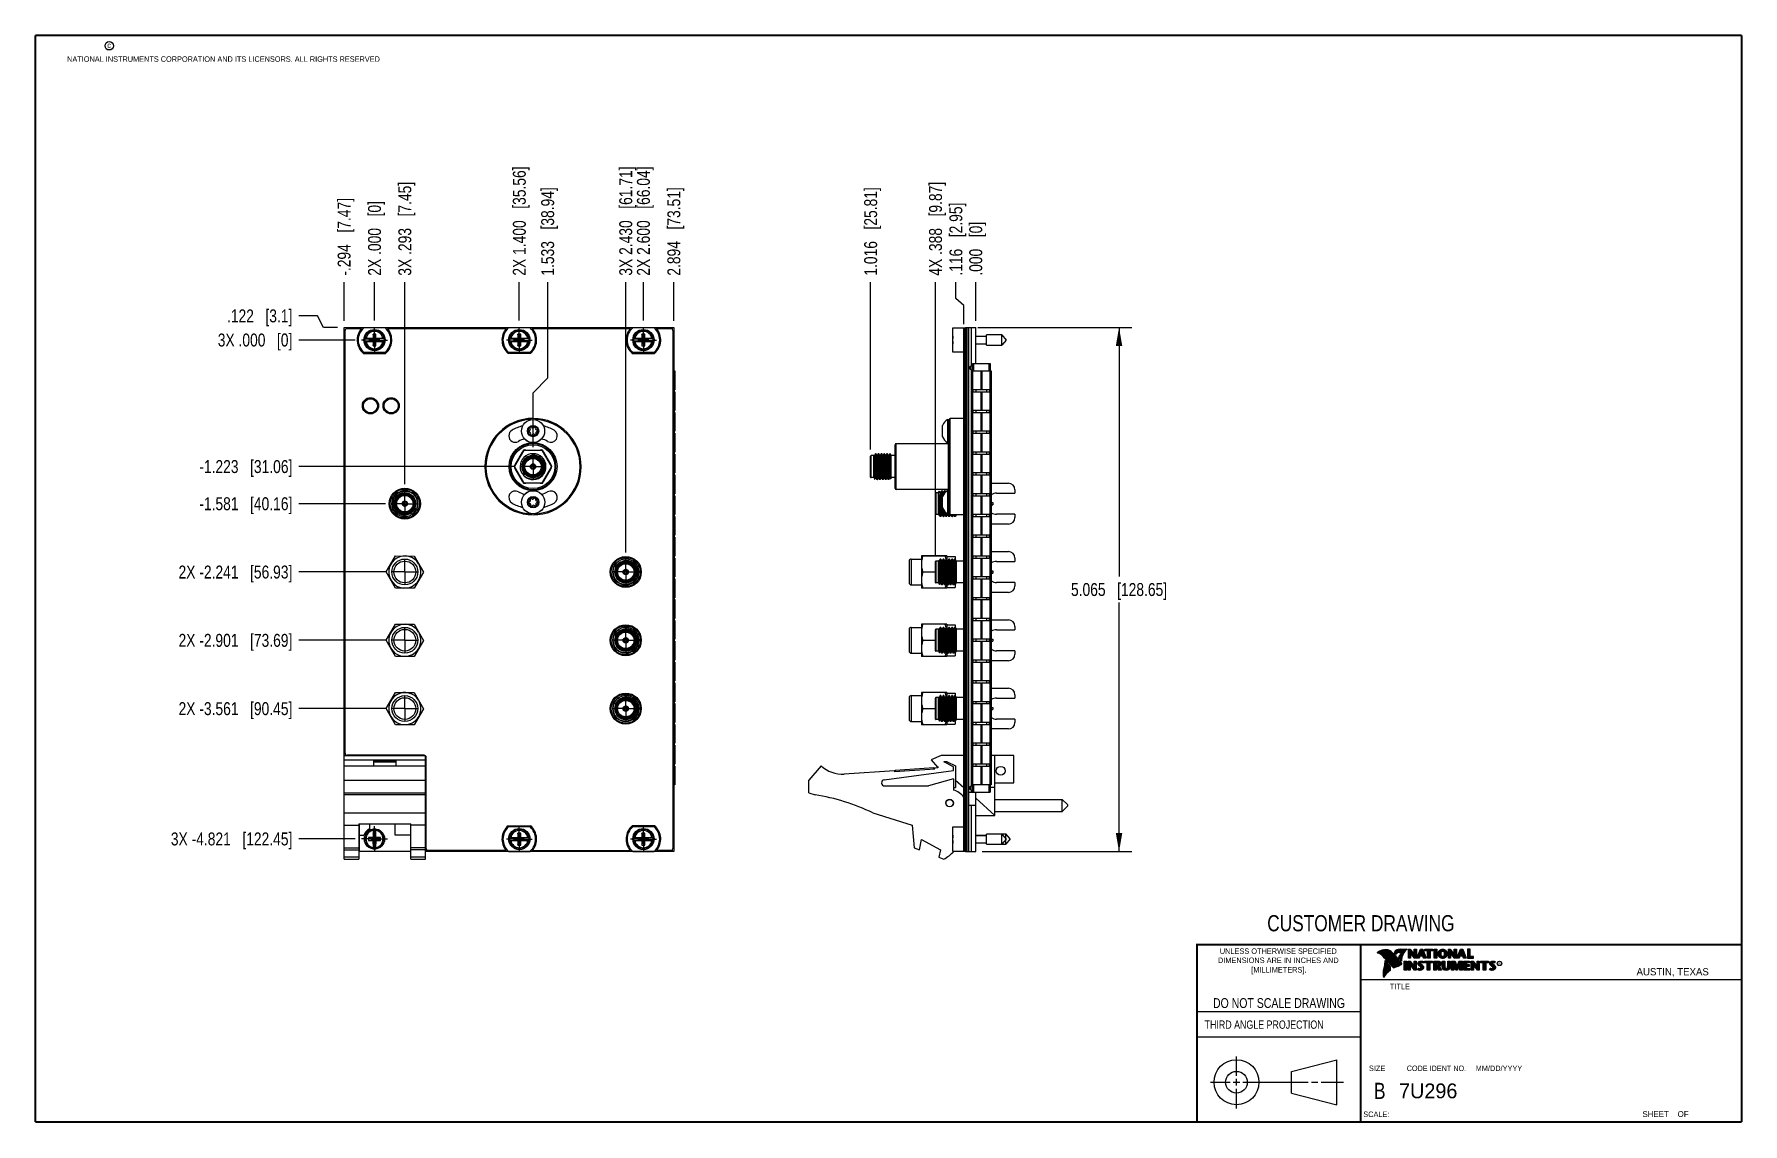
# Model space of a CAD drawing. Header units: inches. Extents: x 0.2 to 16.8, y 0.2 to 10.8.
import ezdxf

# ---------------------------------------------------------------- set-up
doc = ezdxf.new("R2010")
doc.units = ezdxf.units.IN
doc.header["$LTSCALE"] = 0.935
doc.header["$MEASUREMENT"] = 0
doc.linetypes.add('CENTER', pattern=[0.6, 0.375, -0.075, 0.075, -0.075])
doc.layers.get('0').update_dxf_attribs({"linetype": 'CONTINUOUS'})
doc.layers.add('DEFAULT_1', color=7, linetype='CENTER')
doc.layers.add('DIMENSIONS', color=7, linetype='CONTINUOUS')
doc.styles.get("Standard").update_dxf_attribs({"font": 'txt', "width": 0.8})
doc.styles.add('TEXTSTYLE_2', font='txt')
doc.styles.add('TEXTSTYLE_3', font='txt', dxfattribs={"width": 0.95})
doc.dimstyles.new('DIMSTYLE_1', dxfattribs={"dimtxt": 0.125, "dimasz": 0.18, "dimexe": 0.18, "dimexo": 0.0625, "dimgap": 0.09, "dimtad": 0, "dimtih": 1, "dimtoh": 1, "dimdec": 3, "dimzin": 4, "dimdsep": 46, "dimtxsty": 'STANDARD', "dimblk": '_FILLED', "dimblk1": '_FILLED', "dimblk2": '_FILLED', "dimcen": 0.09, "dimadec": 0, "dimazin": 0, "dimtp": 0.000393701, "dimtm": 0.000393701, "dimtfac": 1, "dimtdec": 3, "dimtofl": 0, "dimtmove": 0, "dimatfit": 3, "dimldrblk": '_FILLED', "dimfxl": 1, "dimtolj": 1, "dimtzin": 4, "dimarcsym": 0})
doc.dimstyles.new('DIMSTYLE_2', dxfattribs={"dimtxt": 0.125, "dimasz": 0.18, "dimexe": 0.18, "dimexo": 0.0625, "dimgap": 0.09, "dimtad": 0, "dimtih": 1, "dimtoh": 1, "dimdec": 3, "dimzin": 4, "dimdsep": 46, "dimtxsty": 'STANDARD', "dimblk": '_FILLED', "dimblk1": '_FILLED', "dimblk2": '_FILLED', "dimcen": 0.09, "dimadec": 0, "dimazin": 0, "dimtfac": 1, "dimtdec": 3, "dimtofl": 0, "dimtmove": 0, "dimatfit": 3, "dimldrblk": '_FILLED', "dimfxl": 1, "dimtolj": 1, "dimtzin": 4, "dimarcsym": 0})
doc.dimstyles.new('DIMSTYLE_3', dxfattribs={"dimtxt": 0.125, "dimasz": 0.18, "dimexe": 0.18, "dimexo": 0.0625, "dimgap": 0.09, "dimtad": 0, "dimtih": 1, "dimtoh": 1, "dimdec": 3, "dimzin": 4, "dimdsep": 46, "dimtxsty": 'STANDARD', "dimblk": '_FILLED', "dimblk1": '_FILLED', "dimblk2": '_FILLED', "dimcen": 0.09, "dimadec": 0, "dimazin": 0, "dimtp": 0.01, "dimtm": 0.01, "dimtfac": 1, "dimtdec": 3, "dimtofl": 0, "dimtmove": 0, "dimatfit": 3, "dimldrblk": '_FILLED', "dimfxl": 1, "dimtolj": 1, "dimtzin": 4, "dimarcsym": 0})
doc.dimstyles.new('DIMSTYLE_4', dxfattribs={"dimtxt": 0.125, "dimasz": 0.18, "dimexe": 0.18, "dimexo": 0.0625, "dimgap": 0.09, "dimtad": 0, "dimtih": 1, "dimtoh": 1, "dimdec": 3, "dimzin": 4, "dimdsep": 46, "dimtxsty": 'STANDARD', "dimblk": '_FILLED', "dimblk1": '_FILLED', "dimblk2": '_FILLED', "dimcen": 0.09, "dimadec": 0, "dimazin": 0, "dimtp": 0.01, "dimtm": 0.01, "dimtfac": 1, "dimtdec": 3, "dimtofl": 0, "dimtmove": 0, "dimatfit": 3, "dimldrblk": '_FILLED', "dimfxl": 1, "dimtolj": 1, "dimtzin": 4, "dimarcsym": 0})

msp = doc.modelspace()

# ---------------------------------------------------------------- texts
at = {"color": 2, "linetype": 'CONTINUOUS', "attachment_point": 1, "line_spacing_factor": 0.9}
for s, insert, char_height, width in [('c', (0.946, 10.6893), 0.053, 0.0424), ('NATIONAL INSTRUMENTS CORPORATION AND ITS LICENSORS. ALL RIGHTS RESERVED', (0.5583, 10.5546), 0.053, 3.0104), ('THIRD ANGLE PROJECTION', (11.5564, 1.2384), 0.08, 1.408)]:
    msp.add_mtext(s, dxfattribs=dict(at, insert=insert, char_height=char_height, width=width))
at = {"color": 7, "linetype": 'CONTINUOUS', "attachment_point": 2, "line_spacing_factor": 0.9}
for s, insert, char_height, width in [('CUSTOMER DRAWING', (13.0668, 2.2564), 0.15625, 2), ('DO NOT SCALE DRAWING', (12.2754, 1.4542), 0.095, 1.52), ('B', (13.2497, 0.6361), 0.1562, 0.125)]:
    msp.add_mtext(s, dxfattribs=dict(at, insert=insert, char_height=char_height, width=width))
at = {"color": 2, "linetype": 'CONTINUOUS', "line_spacing_factor": 0.9}
for s, insert, char_height, width, attachment_point, style in [('DIMENSIONS ARE IN INCHES AND', (12.2688, 1.8465), 0.053254, 1.491112, 2, 'TEXTSTYLE_2'), ('UNLESS OTHERWISE SPECIFIED', (12.2688, 1.9352), 0.053254, 1.384604, 2, 'TEXTSTYLE_2'), ('[MILLIMETERS].', (12.2746, 1.7548), 0.053254, 0.745556, 2, 'TEXTSTYLE_2'), ('R', (14.3971, 1.8), 0.0217, 0.021738, 1, 'TEXTSTYLE_2'), ('AUSTIN, TEXAS', (15.7327, 1.7441), 0.069617, 0.905021, 1, 'TEXTSTYLE_2'), ('TITLE', (13.3474, 1.593), 0.05325, 0.26627, 1, 'TEXTSTYLE_2'), ('SIZE', (13.1451, 0.8027), 0.05325, 0.213016, 1, 'TEXTSTYLE_2'), ('CODE IDENT NO.', (13.7978, 0.8027), 0.053254, 0.708278, 2, 'TEXTSTYLE_3'), ('MM/DD/YYYY', (14.1765, 0.8027), 0.05325, 0.53254, 1, 'TEXTSTYLE_2'), ('SCALE:', (13.0904, 0.3585), 0.05325, 0.319524, 1, 'TEXTSTYLE_2'), ('SHEET    OF', (15.7892, 0.3625), 0.057262, 0.629882, 1, 'TEXTSTYLE_2')]:
    msp.add_mtext(s, dxfattribs=dict(at, insert=insert, char_height=char_height, width=width, attachment_point=attachment_point, style=style))
at = {"color": 7, "linetype": 'CONTINUOUS', "insert": (13.4363, 0.6298), "char_height": 0.14316, "width": 0.715775, "attachment_point": 1, "line_spacing_factor": 0.9, "style": 'TEXTSTYLE_2'}
msp.add_mtext('7U296', dxfattribs=at)

# ---------------------------------------------------------------- blocks, each defined once
blk = doc.blocks.new('*D0')
at = {"layer": 'DIMENSIONS', "color": 2, "linetype": 'CONTINUOUS'}
for p, q in [((2.979, 8.047), (2.799, 8.047)), ((3.036, 7.935), (2.979, 8.047)), ((3.174, 7.935), (3.036, 7.935))]:
    blk.add_line(p, q, dxfattribs=at)
at = {"layer": 'DIMENSIONS', "color": 2, "linetype": 'CONTINUOUS', "insert": (2.736, 8.109), "char_height": 0.125, "width": 1.025, "attachment_point": 3, "line_spacing_factor": 0.9}
blk.add_mtext('.122{\\Ftxt.shx;\\W1.000000;\\H0.125000; }[3.1]', dxfattribs=at)
blk = doc.blocks.new('_FILLED')
at = {"color": 0, "linetype": 'BYBLOCK'}
blk.add_solid([(0, 0), (-1, 0.174), (-1, -0.174)], dxfattribs=at)
blk = doc.blocks.new('*D1')
at = {"layer": 'DIMENSIONS', "color": 2, "linetype": 'CONTINUOUS'}
blk.add_line((4.876, 6.59), (2.799, 6.59), dxfattribs=at)
at = {"layer": 'DIMENSIONS', "color": 2, "linetype": 'CONTINUOUS', "insert": (2.736, 6.653), "char_height": 0.125, "width": 1.425, "attachment_point": 3, "line_spacing_factor": 0.9}
blk.add_mtext('-1.223{\\Ftxt.shx;\\W1.000000;\\H0.125000; }[31.06]', dxfattribs=at)
blk = doc.blocks.new('*D2')
at = {"layer": 'DIMENSIONS', "color": 2, "linetype": 'CONTINUOUS'}
blk.add_line((3.636, 6.232), (2.799, 6.232), dxfattribs=at)
at = {"layer": 'DIMENSIONS', "color": 2, "linetype": 'CONTINUOUS', "insert": (2.736, 6.294), "char_height": 0.125, "width": 1.425, "attachment_point": 3, "line_spacing_factor": 0.9}
blk.add_mtext('-1.581{\\Ftxt.shx;\\W1.000000;\\H0.125000; }[40.16]', dxfattribs=at)
blk = doc.blocks.new('*D3')
at = {"layer": 'DIMENSIONS', "color": 2, "linetype": 'CONTINUOUS'}
blk.add_line((3.636, 5.572), (2.799, 5.572), dxfattribs=at)
at = {"layer": 'DIMENSIONS', "color": 2, "linetype": 'CONTINUOUS', "insert": (2.736, 5.634), "char_height": 0.125, "width": 1.725, "attachment_point": 3, "line_spacing_factor": 0.9}
blk.add_mtext('2X -2.241{\\Ftxt.shx;\\W1.000000;\\H0.125000; }[56.93]', dxfattribs=at)
blk = doc.blocks.new('*D4')
at = {"layer": 'DIMENSIONS', "color": 2, "linetype": 'CONTINUOUS'}
blk.add_line((3.636, 4.912), (2.799, 4.912), dxfattribs=at)
at = {"layer": 'DIMENSIONS', "color": 2, "linetype": 'CONTINUOUS', "insert": (2.736, 4.974), "char_height": 0.125, "width": 1.725, "attachment_point": 3, "line_spacing_factor": 0.9}
blk.add_mtext('2X -2.901{\\Ftxt.shx;\\W1.000000;\\H0.125000; }[73.69]', dxfattribs=at)
blk = doc.blocks.new('*D5')
at = {"layer": 'DIMENSIONS', "color": 2, "linetype": 'CONTINUOUS'}
blk.add_line((3.636, 4.252), (2.799, 4.252), dxfattribs=at)
at = {"layer": 'DIMENSIONS', "color": 2, "linetype": 'CONTINUOUS', "insert": (2.736, 4.314), "char_height": 0.125, "width": 1.725, "attachment_point": 3, "line_spacing_factor": 0.9}
blk.add_mtext('2X -3.561{\\Ftxt.shx;\\W1.000000;\\H0.125000; }[90.45]', dxfattribs=at)
blk = doc.blocks.new('*D6')
at = {"layer": 'DIMENSIONS', "color": 2, "linetype": 'CONTINUOUS'}
blk.add_line((3.343, 2.992), (2.799, 2.992), dxfattribs=at)
at = {"layer": 'DIMENSIONS', "color": 2, "linetype": 'CONTINUOUS', "insert": (2.736, 3.055), "char_height": 0.125, "width": 1.825, "attachment_point": 3, "line_spacing_factor": 0.9}
blk.add_mtext('3X -4.821{\\Ftxt.shx;\\W1.000000;\\H0.125000; }[122.45]', dxfattribs=at)
blk = doc.blocks.new('*D7')
at = {"layer": 'DIMENSIONS', "color": 2, "linetype": 'CONTINUOUS'}
blk.add_line((3.343, 7.813), (2.799, 7.813), dxfattribs=at)
at = {"layer": 'DIMENSIONS', "color": 2, "linetype": 'CONTINUOUS', "insert": (2.736, 7.876), "char_height": 0.125, "width": 1.125, "attachment_point": 3, "line_spacing_factor": 0.9}
blk.add_mtext('3X .000{\\Ftxt.shx;\\W1.000000;\\H0.125000; }[0]', dxfattribs=at)
blk = doc.blocks.new('*D8')
at = {"layer": 'DIMENSIONS', "color": 2, "linetype": 'CONTINUOUS'}
blk.add_line((4.93, 8.001), (4.93, 8.373), dxfattribs=at)
at = {"layer": 'DIMENSIONS', "color": 2, "linetype": 'CONTINUOUS', "insert": (4.868, 8.435), "char_height": 0.125, "width": 1.625, "attachment_point": 1, "rotation": 90, "line_spacing_factor": 0.9}
blk.add_mtext('2X 1.400{\\Ftxt.shx;\\W1.000000;\\H0.125000; }[35.56]', dxfattribs=at)
blk = doc.blocks.new('*D9')
at = {"layer": 'DIMENSIONS', "color": 2, "linetype": 'CONTINUOUS'}
blk.add_line((6.13, 8.001), (6.13, 8.373), dxfattribs=at)
at = {"layer": 'DIMENSIONS', "color": 2, "linetype": 'CONTINUOUS', "insert": (6.068, 8.435), "char_height": 0.125, "width": 1.625, "attachment_point": 1, "rotation": 90, "line_spacing_factor": 0.9}
blk.add_mtext('2X 2.600{\\Ftxt.shx;\\W1.000000;\\H0.125000; }[66.04]', dxfattribs=at)
blk = doc.blocks.new('*D10')
at = {"layer": 'DIMENSIONS', "color": 2, "linetype": 'CONTINUOUS'}
blk.add_line((3.824, 6.42), (3.824, 8.373), dxfattribs=at)
at = {"layer": 'DIMENSIONS', "color": 2, "linetype": 'CONTINUOUS', "insert": (3.761, 8.435), "char_height": 0.125, "width": 1.425, "attachment_point": 1, "rotation": 90, "line_spacing_factor": 0.9}
blk.add_mtext('3X .293{\\Ftxt.shx;\\W1.000000;\\H0.125000; }[7.45]', dxfattribs=at)
blk = doc.blocks.new('*D11')
at = {"layer": 'DIMENSIONS', "color": 2, "linetype": 'CONTINUOUS'}
blk.add_line((5.96, 5.76), (5.96, 8.373), dxfattribs=at)
at = {"layer": 'DIMENSIONS', "color": 2, "linetype": 'CONTINUOUS', "insert": (5.897, 8.435), "char_height": 0.125, "width": 1.625, "attachment_point": 1, "rotation": 90, "line_spacing_factor": 0.9}
blk.add_mtext('3X 2.430{\\Ftxt.shx;\\W1.000000;\\H0.125000; }[61.71]', dxfattribs=at)
blk = doc.blocks.new('*D12')
at = {"layer": 'DIMENSIONS', "color": 2, "linetype": 'CONTINUOUS'}
for p, q in [((5.205, 7.447), (5.205, 8.373)), ((5.063, 7.304), (5.205, 7.447)), ((5.063, 6.778), (5.063, 7.304))]:
    blk.add_line(p, q, dxfattribs=at)
at = {"layer": 'DIMENSIONS', "color": 2, "linetype": 'CONTINUOUS', "insert": (5.142, 8.435), "char_height": 0.125, "width": 1.325, "attachment_point": 1, "rotation": 90, "line_spacing_factor": 0.9}
blk.add_mtext('1.533{\\Ftxt.shx;\\W1.000000;\\H0.125000; }[38.94]', dxfattribs=at)
blk = doc.blocks.new('*D13')
at = {"layer": 'DIMENSIONS', "color": 2, "linetype": 'CONTINUOUS'}
blk.add_line((6.424, 7.998), (6.424, 8.373), dxfattribs=at)
at = {"layer": 'DIMENSIONS', "color": 2, "linetype": 'CONTINUOUS', "insert": (6.362, 8.435), "char_height": 0.125, "width": 1.325, "attachment_point": 1, "rotation": 90, "line_spacing_factor": 0.9}
blk.add_mtext('2.894{\\Ftxt.shx;\\W1.000000;\\H0.125000; }[73.51]', dxfattribs=at)
blk = doc.blocks.new('*D14')
at = {"layer": 'DIMENSIONS', "color": 2, "linetype": 'CONTINUOUS'}
blk.add_line((3.236, 7.998), (3.236, 8.373), dxfattribs=at)
at = {"layer": 'DIMENSIONS', "color": 2, "linetype": 'CONTINUOUS', "insert": (3.174, 8.435), "char_height": 0.125, "width": 1.225, "attachment_point": 1, "rotation": 90, "line_spacing_factor": 0.9}
blk.add_mtext('-.294{\\Ftxt.shx;\\W1.000000;\\H0.125000; }[7.47]', dxfattribs=at)
blk = doc.blocks.new('*D15')
at = {"layer": 'DIMENSIONS', "color": 2, "linetype": 'CONTINUOUS'}
blk.add_line((3.53, 8.001), (3.53, 8.373), dxfattribs=at)
at = {"layer": 'DIMENSIONS', "color": 2, "linetype": 'CONTINUOUS', "insert": (3.468, 8.435), "char_height": 0.125, "width": 1.125, "attachment_point": 1, "rotation": 90, "line_spacing_factor": 0.9}
blk.add_mtext('2X .000{\\Ftxt.shx;\\W1.000000;\\H0.125000; }[0]', dxfattribs=at)
blk = doc.blocks.new('*D16')
at = {"layer": 'DIMENSIONS', "color": 2, "linetype": 'CONTINUOUS'}
for p, q in [((9.152, 8.216), (9.152, 8.373)), ((9.227, 8.147), (9.152, 8.216)), ((9.227, 7.968), (9.227, 8.147))]:
    blk.add_line(p, q, dxfattribs=at)
at = {"layer": 'DIMENSIONS', "color": 2, "linetype": 'CONTINUOUS', "insert": (9.089, 8.435), "char_height": 0.125, "width": 1.125, "attachment_point": 1, "rotation": 90, "line_spacing_factor": 0.9}
blk.add_mtext('.116{\\Ftxt.shx;\\W1.000000;\\H0.125000; }[2.95]', dxfattribs=at)
blk = doc.blocks.new('*D17')
at = {"layer": 'DIMENSIONS', "color": 2, "linetype": 'CONTINUOUS'}
blk.add_line((8.327, 6.755), (8.327, 8.373), dxfattribs=at)
at = {"layer": 'DIMENSIONS', "color": 2, "linetype": 'CONTINUOUS', "insert": (8.265, 8.435), "char_height": 0.125, "width": 1.325, "attachment_point": 1, "rotation": 90, "line_spacing_factor": 0.9}
blk.add_mtext('1.016{\\Ftxt.shx;\\W1.000000;\\H0.125000; }[25.81]', dxfattribs=at)
blk = doc.blocks.new('*D18')
at = {"layer": 'DIMENSIONS', "color": 2, "linetype": 'CONTINUOUS'}
blk.add_line((8.955, 5.736), (8.955, 8.373), dxfattribs=at)
at = {"layer": 'DIMENSIONS', "color": 2, "linetype": 'CONTINUOUS', "insert": (8.892, 8.435), "char_height": 0.125, "width": 1.425, "attachment_point": 1, "rotation": 90, "line_spacing_factor": 0.9}
blk.add_mtext('4X .388{\\Ftxt.shx;\\W1.000000;\\H0.125000; }[9.87]', dxfattribs=at)
blk = doc.blocks.new('*D19')
at = {"layer": 'DIMENSIONS', "color": 2, "linetype": 'CONTINUOUS'}
blk.add_line((9.343, 7.998), (9.343, 8.373), dxfattribs=at)
at = {"layer": 'DIMENSIONS', "color": 2, "linetype": 'CONTINUOUS', "insert": (9.281, 8.435), "char_height": 0.125, "width": 0.825, "attachment_point": 1, "rotation": 90, "line_spacing_factor": 0.9}
blk.add_mtext('.000{\\Ftxt.shx;\\W1.000000;\\H0.125000; }[0]', dxfattribs=at)
blk = doc.blocks.new('*D20')
at = {"layer": 'DIMENSIONS', "color": 2, "linetype": 'CONTINUOUS'}
for p, q in [((9.365, 7.935), (10.854, 7.935)), ((10.729, 7.935), (10.729, 5.528)), ((10.729, 2.87), (10.729, 5.278)), ((9.406, 2.87), (10.854, 2.87))]:
    blk.add_line(p, q, dxfattribs=at)
at = {"layer": 'DIMENSIONS', "color": 2, "linetype": 'CONTINUOUS', "xscale": 0.18, "yscale": 0.18, "zscale": 0.18}
for p, rotation in [((10.729, 7.935), 90), ((10.729, 2.87), 270)]:
    blk.add_blockref('_FILLED', p, dxfattribs=dict(at, rotation=rotation))
at = {"layer": 'DIMENSIONS', "color": 2, "linetype": 'CONTINUOUS', "insert": (10.729, 5.465), "char_height": 0.125, "width": 1.425, "attachment_point": 2, "line_spacing_factor": 0.9}
blk.add_mtext('5.065{\\Ftxt.shx;\\W1.000000;\\H0.125000; }[128.65]', dxfattribs=at)

# ---------------------------------------------------------------- dimensions: what is measured, and where the dimension line sits
at = {"layer": 'DIMENSIONS', "color": 2, "linetype": 'CONTINUOUS'}
for feature_location, offset, dtype, origin, text, dimstyle, picture, middle in [((4.9303, 8.0007), (0, 0.3719), 1, (3.5303, 7.9382), '2X <>', 'DIMSTYLE_3', '*D8', (4.9303, 9.2476)), ((6.1303, 8.0007), (0, 0.3719), 1, (3.5303, 7.9382), '2X <>', 'DIMSTYLE_3', '*D9', (6.1303, 9.2476)), ((5.96, 5.7596), (0, 2.6131), 1, (3.5303, 7.9382), '3X <>', 'DIMSTYLE_3', '*D11', (5.96, 9.2476)), ((3.82383, 6.41958), (0, 1.95306), 1, (3.53034, 7.93824), '3X <>', 'DIMSTYLE_3', '*D10', (3.82383, 9.14764)), ((8.9548, 5.7365), (0, 2.6362), 1, (9.3432, 7.9351), '4X <>', 'DIMSTYLE_3', '*D18', (8.9548, 9.1476)), ((3.2363, 7.9976), (0, 0.375), 1, (3.5303, 7.9382), '-<>', 'DIMSTYLE_3', '*D14', (3.2363, 9.0476)), ((3.5303434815, 8.0007351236), (0, 0.3719), 1, (3.5303434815, 7.9382351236), '2X <>', 'DIMSTYLE_3', '*D15', (3.5303434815, 8.9976351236)), ((3.3427, 2.9922), (-0.5439, 0), 0, (3.4052, 7.8131), '3X -<>', 'DIMSTYLE_2', '*D6', (1.5738, 2.9922)), ((3.6362, 5.572), (-0.8374, 0), 0, (3.4052, 7.8131), '2X -<>', 'DIMSTYLE_2', '*D3', (1.6238, 5.572)), ((3.6362, 4.912), (-0.8374, 0), 0, (3.4052, 7.8131), '2X -<>', 'DIMSTYLE_2', '*D4', (1.6238, 4.912)), ((3.6362, 4.252), (-0.8374, 0), 0, (3.4052, 7.8131), '2X -<>', 'DIMSTYLE_2', '*D5', (1.6238, 4.252)), ((4.8757, 6.5901), (-2.0769, 0), 0, (3.4052, 7.8131), '-<>', 'DIMSTYLE_2', '*D1', (1.7738, 6.5901)), ((3.6362, 6.232), (-0.8374, 0), 0, (3.4052, 7.8131), '-<>', 'DIMSTYLE_2', '*D2', (1.7738, 6.232)), ((3.3427434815, 7.8131351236), (-0.5439, 0), 0, (3.4052434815, 7.8131351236), '3X <>', 'DIMSTYLE_2', '*D7', (1.9738434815, 7.8131351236))]:
    dim = msp.add_ordinate_dim(feature_location=feature_location, offset=offset, dtype=dtype, origin=origin, text=text, dimstyle=dimstyle, dxfattribs=at)
    dim.commit()
    dim.dimension.update_dxf_attribs({"geometry": picture, "text_midpoint": middle})
for feature_location, offset, dtype, origin, dimstyle, picture, middle in [((5.06334, 6.77773), (0.1415, 1.59491), 0, (3.53034, 7.93824), 'DIMSTYLE_3', '*D12', (5.20484, 9.09764)), ((6.4243, 7.9976), (0, 0.375), 1, (3.5303, 7.9382), 'DIMSTYLE_3', '*D13', (6.4243, 9.0976)), ((8.3272, 6.7546), (0, 1.618), 1, (9.3432, 7.9351), 'DIMSTYLE_3', '*D17', (8.3272, 9.0976)), ((9.2272052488, 7.9676351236), (-0.0755742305, 0.405), 0, (9.3432052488, 7.9351351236), 'DIMSTYLE_3', '*D16', (9.1516310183, 8.9976351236)), ((9.3432052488, 7.9976351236), (0, 0.375), 1, (9.3432052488, 7.9351351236), 'DIMSTYLE_3', '*D19', (9.3432052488, 8.8476351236)), ((3.1738, 7.9351), (-0.375, 0.1114), 0, (3.4052, 7.8131), 'DIMSTYLE_1', '*D0', (1.9738, 8.0466))]:
    dim = msp.add_ordinate_dim(feature_location=feature_location, offset=offset, dtype=dtype, origin=origin, dimstyle=dimstyle, dxfattribs=at)
    dim.commit()
    dim.dimension.update_dxf_attribs({"geometry": picture, "text_midpoint": middle})
dim = msp.add_linear_dim(base=(10.7292, 2.8702), p1=(9.3649, 7.9351), p2=(9.4057, 2.8702), angle=270, dimstyle='DIMSTYLE_4', dxfattribs=at)
dim.commit()
dim.dimension.update_dxf_attribs({"geometry": '*D20', "text_midpoint": (10.5792, 5.4027), "dimtype": 160})

# ---------------------------------------------------------------- linework, layer by layer
at = {"color": 6, "linetype": 'CONTINUOUS'}
for p, q in [((3.2363, 3.7992), (3.2363, 7.9351)), ((3.2363, 7.9351), (6.4243, 7.9351)), ((6.4243, 7.9351), (6.4243, 2.8702)), ((9.2432, 2.8702), (9.2432, 7.9351)), ((9.2432, 7.9351), (9.3432, 7.9351)), ((9.2732, 7.9351), (9.2732, 2.8702)), ((9.3432, 7.5851), (9.3432, 7.9351)), ((9.2832, 7.5584), (9.2886, 7.5536)), ((9.2832, 7.5319), (9.2832, 7.5583)), ((9.2927, 7.5402), (9.2832, 7.5319)), ((9.2886, 7.5536), (9.2895, 7.5529)), ((9.2895, 7.5529), (9.2904, 7.5521)), ((9.2927, 7.5501), (9.2952, 7.5478)), ((9.2952, 7.5424), (9.2927, 7.5402)), ((9.2952, 7.5615), (9.2952, 7.5646)), ((9.2952, 7.5256), (9.2952, 7.5287)), ((9.2962, 7.5656), (9.2962, 7.5246)), ((9.2962, 7.5656), (9.3132, 7.5656)), ((9.2962, 7.5246), (9.3132, 7.5246)), ((9.3132, 7.5851), (9.3132, 7.5151)), ((9.3132, 7.5851), (9.4832, 7.5851)), ((9.4832, 7.5851), (9.4832, 7.5151)), ((9.2832, 3.4984), (9.2886, 3.4936)), ((9.2832, 3.4719), (9.2832, 3.4983)), ((9.2927, 3.4802), (9.2832, 3.4719)), ((9.2886, 3.4936), (9.2895, 3.4929)), ((9.2895, 3.4929), (9.2904, 3.4921)), ((9.2927, 3.4901), (9.2952, 3.4878)), ((9.2952, 3.4824), (9.2927, 3.4802)), ((9.2952, 3.5015), (9.2952, 3.5046)), ((9.2962, 3.5056), (9.3132, 3.5056)), ((9.2962, 3.5056), (9.2962, 3.4646)), ((9.3132, 3.5151), (9.3132, 3.4451)), ((9.4832, 3.5151), (9.4832, 3.4451)), ((9.2732, 3.4451), (9.4832, 3.4451)), ((9.2732, 3.3201), (9.3432, 3.3201)), ((9.2952, 3.4656), (9.2952, 3.4687)), ((9.2962, 3.4646), (9.3132, 3.4646)), ((9.3432, 2.8702), (9.3432, 3.4451)), ((4.0303, 2.8702), (4.0303, 2.899)), ((6.4243, 2.8702), (4.0303, 2.8702)), ((9.2432, 2.8702), (9.3432, 2.8702))]:
    msp.add_line(p, q, dxfattribs=at)
at = {"color": 7, "linetype": 'CONTINUOUS'}
for p, q in [((3.6341, 7.9316), (3.4266, 7.9316)), ((5.0341, 7.9316), (4.8266, 7.9316)), ((6.2341, 7.9316), (6.0266, 7.9316)), ((9.1232, 7.6946), (9.1232, 7.9316)), ((9.1232, 7.9316), (9.2422, 7.9316)), ((3.2463, 3.8206), (3.2463, 7.9051)), ((3.2663, 7.9251), (3.4058, 7.9251)), ((3.5186, 7.8269), (3.4357, 7.8269)), ((3.4357, 7.7994), (3.5186, 7.7994)), ((3.4818, 7.8014), (3.4818, 7.8248)), ((3.4818, 7.8248), (3.5789, 7.8014)), ((3.4818, 7.8248), (3.5186, 7.8248)), ((3.4818, 7.8014), (3.5789, 7.8248)), ((3.5186, 7.8014), (3.4818, 7.8014)), ((3.5166, 7.8702), (3.5166, 7.8269)), ((3.5434, 7.7592), (3.5166, 7.8702)), ((3.5441, 7.8702), (3.5166, 7.8702)), ((3.5166, 7.7994), (3.5166, 7.756)), ((3.5173, 7.7592), (3.5441, 7.8702)), ((3.5186, 7.8248), (3.5186, 7.8269)), ((3.5186, 7.8014), (3.5421, 7.8248)), ((3.5421, 7.8014), (3.5186, 7.8248)), ((3.5186, 7.7994), (3.5186, 7.8014)), ((3.5421, 7.8248), (3.5421, 7.8269)), ((3.625, 7.8269), (3.5421, 7.8269)), ((3.5789, 7.8248), (3.5421, 7.8248)), ((3.5421, 7.8014), (3.5421, 7.7994)), ((3.5421, 7.8014), (3.5789, 7.8014)), ((3.5421, 7.7994), (3.625, 7.7994)), ((3.5441, 7.8269), (3.5441, 7.8702)), ((3.5441, 7.756), (3.5441, 7.7994)), ((3.5789, 7.8014), (3.5789, 7.8248)), ((3.6549, 7.9251), (4.8058, 7.9251)), ((4.9186, 7.8269), (4.8357, 7.8269)), ((4.8357, 7.7994), (4.9186, 7.7994)), ((4.8818, 7.8014), (4.8818, 7.8248)), ((4.8818, 7.8014), (4.9789, 7.8248)), ((4.8818, 7.8248), (4.9789, 7.8014)), ((4.8818, 7.8248), (4.9186, 7.8248)), ((4.9186, 7.8014), (4.8818, 7.8014)), ((4.9166, 7.8702), (4.9166, 7.8269)), ((4.9434, 7.7592), (4.9166, 7.8702)), ((4.9441, 7.8702), (4.9166, 7.8702)), ((4.9166, 7.7994), (4.9166, 7.756)), ((4.9173, 7.7592), (4.9441, 7.8702)), ((4.9186, 7.8248), (4.9186, 7.8269)), ((4.9186, 7.8014), (4.9421, 7.8248)), ((4.9421, 7.8014), (4.9186, 7.8248)), ((4.9186, 7.7994), (4.9186, 7.8014)), ((4.9421, 7.8248), (4.9421, 7.8269)), ((5.025, 7.8269), (4.9421, 7.8269)), ((4.9789, 7.8248), (4.9421, 7.8248)), ((4.9421, 7.8014), (4.9421, 7.7994)), ((4.9421, 7.8014), (4.9789, 7.8014)), ((4.9421, 7.7994), (5.025, 7.7994)), ((4.9441, 7.8269), (4.9441, 7.8702)), ((4.9441, 7.756), (4.9441, 7.7994)), ((4.9789, 7.8014), (4.9789, 7.8248)), ((5.0549, 7.9251), (6.0058, 7.9251)), ((6.1186, 7.8269), (6.0357, 7.8269)), ((6.0357, 7.7994), (6.1186, 7.7994)), ((6.0818, 7.8014), (6.0818, 7.8248)), ((6.0818, 7.8014), (6.1789, 7.8248)), ((6.0818, 7.8248), (6.1186, 7.8248)), ((6.0818, 7.8248), (6.1789, 7.8014)), ((6.1186, 7.8014), (6.0818, 7.8014)), ((6.1166, 7.8702), (6.1166, 7.8269)), ((6.1434, 7.7592), (6.1166, 7.8702)), ((6.1441, 7.8702), (6.1166, 7.8702)), ((6.1166, 7.7994), (6.1166, 7.756)), ((6.1173, 7.7592), (6.1441, 7.8702)), ((6.1186, 7.8248), (6.1186, 7.8269)), ((6.1186, 7.8014), (6.1421, 7.8248)), ((6.1421, 7.8014), (6.1186, 7.8248)), ((6.1186, 7.7994), (6.1186, 7.8014)), ((6.1421, 7.8248), (6.1421, 7.8269)), ((6.225, 7.8269), (6.1421, 7.8269)), ((6.1789, 7.8248), (6.1421, 7.8248)), ((6.1421, 7.8014), (6.1421, 7.7994)), ((6.1421, 7.8014), (6.1789, 7.8014)), ((6.1421, 7.7994), (6.225, 7.7994)), ((6.1441, 7.8269), (6.1441, 7.8702)), ((6.1441, 7.756), (6.1441, 7.7994)), ((6.1789, 7.8014), (6.1789, 7.8248)), ((6.2549, 7.9251), (6.3943, 7.9251)), ((6.4143, 7.9051), (6.4143, 2.9002)), ((9.1232, 7.8269), (9.1211, 7.8269)), ((9.1211, 7.7994), (9.1232, 7.7994)), ((9.2272, 2.8802), (9.2272, 7.9251)), ((9.2422, 7.9251), (9.2272, 7.9251)), ((9.2422, 2.8802), (9.2422, 7.9251)), ((9.4469, 7.8482), (9.3432, 7.8482)), ((9.3432, 7.7781), (9.4469, 7.7781)), ((9.4469, 7.7639), (9.4469, 7.8623)), ((9.595, 7.8623), (9.4469, 7.8623)), ((9.595, 7.7639), (9.595, 7.8623)), ((9.595, 7.8623), (9.6363, 7.8131)), ((9.6363, 7.8131), (9.595, 7.7639)), ((3.4229, 7.6846), (3.6378, 7.6846)), ((3.4266, 7.6946), (3.6341, 7.6946)), ((3.5166, 7.756), (3.5441, 7.756)), ((5.0378, 7.6846), (4.8229, 7.6846)), ((4.8266, 7.6946), (5.0341, 7.6946)), ((4.9166, 7.756), (4.9441, 7.756)), ((6.0229, 7.6846), (6.2378, 7.6846)), ((6.0266, 7.6946), (6.2341, 7.6946)), ((6.1166, 7.756), (6.1441, 7.756)), ((9.2272, 7.6946), (9.1232, 7.6946)), ((9.4469, 7.7639), (9.595, 7.7639)), ((6.4264, 7.5151), (6.435, 7.5151)), ((6.4351, 7.5151), (6.4351, 7.3332)), ((9.2952, 7.5287), (9.2952, 7.5615)), ((9.3042, 7.5151), (9.3042, 3.5151)), ((9.3042, 7.5151), (9.4922, 7.5151)), ((9.3188, 7.5451), (9.3191, 7.5472)), ((9.3191, 7.5431), (9.3188, 7.5451)), ((9.3191, 7.5472), (9.3198, 7.5491)), ((9.3198, 7.5491), (9.3209, 7.5505)), ((9.4767, 7.5412), (9.4755, 7.5398)), ((9.4773, 7.5431), (9.4767, 7.5412)), ((9.4773, 7.5472), (9.4776, 7.5451)), ((9.4776, 7.5451), (9.4773, 7.5431)), ((9.4922, 7.5151), (9.4922, 3.5151)), ((6.427, 7.3142), (6.427, 7.3332)), ((6.4351, 7.3332), (6.427, 7.3332)), ((6.427, 7.3142), (6.435, 7.3142)), ((6.4351, 7.3142), (6.4351, 7.1322)), ((9.319, 7.3142), (9.319, 7.3332)), ((9.4775, 7.3332), (9.319, 7.3332)), ((9.319, 7.3142), (9.4775, 7.3142)), ((9.3477, 7.3142), (9.3477, 7.3332)), ((9.4488, 7.3332), (9.4488, 7.3142)), ((9.4775, 7.3332), (9.4775, 7.3142)), ((6.427, 7.1132), (6.427, 7.1322)), ((6.4351, 7.1322), (6.427, 7.1322)), ((6.427, 7.1132), (6.435, 7.1132)), ((6.4351, 7.1132), (6.4351, 6.9313)), ((9.319, 7.1132), (9.319, 7.1322)), ((9.4775, 7.1322), (9.319, 7.1322)), ((9.319, 7.1132), (9.4775, 7.1132)), ((9.3477, 7.1132), (9.3477, 7.1322)), ((9.4488, 7.1322), (9.4488, 7.1132)), ((9.4775, 7.1132), (9.4775, 7.1322)), ((9.0222, 6.8789), (9.0222, 6.9889)), ((9.0703, 7.0455), (9.0725, 7.0461)), ((9.0725, 7.0461), (9.0852, 7.0461)), ((9.0872, 6.1343), (9.0872, 7.0459)), ((9.2272, 7.0559), (9.0972, 7.0559)), ((6.427, 6.9123), (6.427, 6.9313)), ((6.4351, 6.9313), (6.427, 6.9313)), ((6.427, 6.9123), (6.435, 6.9123)), ((6.4351, 6.9123), (6.4351, 6.7303)), ((8.5637, 6.3784), (8.5637, 6.8019)), ((9.0772, 6.8119), (8.5737, 6.8119)), ((9.0703, 6.8224), (9.0725, 6.8217)), ((9.0725, 6.8217), (9.0852, 6.8217)), ((9.319, 6.9123), (9.319, 6.9313)), ((9.4775, 6.9313), (9.319, 6.9313)), ((9.319, 6.9123), (9.4775, 6.9123)), ((9.3477, 6.9123), (9.3477, 6.9313)), ((9.4488, 6.9313), (9.4488, 6.9123)), ((9.4775, 6.9123), (9.4775, 6.9313)), ((4.971, 6.7421), (4.8855, 6.5941)), ((4.891, 6.6085), (4.9612, 6.7302)), ((4.9509, 6.6447), (4.9656, 6.6375)), ((5.1488, 6.7461), (4.9779, 6.7461)), ((4.9931, 6.7486), (5.1336, 6.7486)), ((5.0587, 6.6143), (5.0606, 6.6138)), ((5.0615, 6.6104), (5.0613, 6.6079)), ((5.0615, 6.6124), (5.0615, 6.6134)), ((5.0615, 6.6104), (5.0615, 6.6124)), ((5.0651, 6.6134), (5.0651, 6.6114)), ((5.0651, 6.6114), (5.0652, 6.6104)), ((5.0653, 6.6092), (5.0652, 6.6104)), ((5.0655, 6.6067), (5.0653, 6.6092)), ((5.067, 6.6142), (5.0673, 6.6142)), ((5.0673, 6.6142), (5.068, 6.6143)), ((5.2412, 6.5941), (5.1557, 6.7421)), ((5.1655, 6.7302), (5.2357, 6.6085)), ((6.4351, 6.7303), (6.427, 6.7303)), ((6.427, 6.7113), (6.427, 6.7303)), ((6.427, 6.7113), (6.435, 6.7113)), ((6.4351, 6.7113), (6.4351, 6.5294)), ((8.3272, 6.4881), (8.3272, 6.6921)), ((8.3572, 6.6961), (8.3312, 6.6961)), ((8.3572, 6.6961), (8.3594, 6.7)), ((8.3572, 6.4841), (8.3572, 6.6961)), ((8.3594, 6.7), (8.3596, 6.7)), ((8.3596, 6.7), (8.3601, 6.6964)), ((8.3605, 6.6985), (8.3605, 6.6984)), ((8.3609, 6.698), (8.3605, 6.6984)), ((8.3729, 6.7149), (8.3634, 6.6984)), ((8.3731, 6.7151), (8.3729, 6.7149)), ((8.3785, 6.7151), (8.3731, 6.7151)), ((8.3757, 6.6948), (8.3744, 6.7098)), ((8.3785, 6.7151), (8.3788, 6.7149)), ((8.3883, 6.6985), (8.3788, 6.7149)), ((8.3788, 6.7149), (8.3791, 6.7141)), ((8.3883, 6.6985), (8.3883, 6.6984)), ((8.3886, 6.6981), (8.3883, 6.6984)), ((8.3883, 6.6984), (8.3887, 6.6972)), ((8.4006, 6.7149), (8.3911, 6.6985)), ((8.3911, 6.6985), (8.3911, 6.6985)), ((8.4063, 6.7151), (8.4009, 6.7151)), ((8.4034, 6.6953), (8.4022, 6.7101)), ((8.4043, 6.68), (8.4042, 6.6822)), ((8.4047, 6.6713), (8.4047, 6.672)), ((8.4048, 6.6699), (8.4047, 6.6713)), ((8.4069, 6.6165), (8.4048, 6.6699)), ((8.4063, 6.7151), (8.4065, 6.7149)), ((8.416, 6.6985), (8.4065, 6.7149)), ((8.407, 6.6134), (8.4069, 6.6165)), ((8.4072, 6.6079), (8.407, 6.6134)), ((8.4095, 6.6825), (8.4096, 6.6803)), ((8.4101, 6.672), (8.4101, 6.6701)), ((8.4101, 6.6701), (8.4124, 6.6136)), ((8.4124, 6.6136), (8.4126, 6.6079)), ((8.4165, 6.698), (8.4161, 6.6985)), ((8.4284, 6.7149), (8.4189, 6.6985)), ((8.4189, 6.6985), (8.4189, 6.6985)), ((8.4217, 6.6141), (8.4231, 6.5805)), ((8.434, 6.7151), (8.4287, 6.7151)), ((8.434, 6.7151), (8.4343, 6.7149)), ((8.4438, 6.6984), (8.4343, 6.7149)), ((8.4439, 6.6984), (8.4438, 6.6984)), ((8.4443, 6.698), (8.4439, 6.6984)), ((8.4453, 6.6977), (8.4443, 6.698)), ((8.4467, 6.6984), (8.4453, 6.6977)), ((8.4456, 6.6933), (8.4464, 6.6977)), ((8.4464, 6.6978), (8.4467, 6.6984)), ((8.4562, 6.7149), (8.4467, 6.6984)), ((8.4467, 6.6985), (8.4467, 6.6984)), ((8.4618, 6.7151), (8.4565, 6.7151)), ((8.4589, 6.6969), (8.4577, 6.7101)), ((8.4618, 6.7151), (8.4621, 6.7149)), ((8.4716, 6.6985), (8.4621, 6.7149)), ((8.4628, 6.6079), (8.4626, 6.6145)), ((8.4631, 6.7101), (8.4643, 6.6953)), ((8.4679, 6.6147), (8.4681, 6.6089)), ((8.4681, 6.6089), (8.4682, 6.6079)), ((8.4717, 6.6984), (8.4716, 6.6985)), ((8.4716, 6.6985), (8.4716, 6.6985)), ((8.4721, 6.698), (8.4717, 6.6984)), ((8.4733, 6.6977), (8.4721, 6.698)), ((8.4745, 6.6985), (8.4733, 6.6977)), ((8.4742, 6.6978), (8.4745, 6.6985)), ((8.484, 6.7149), (8.4745, 6.6985)), ((8.4745, 6.6985), (8.4745, 6.6985)), ((8.4745, 6.6985), (8.4745, 6.6985)), ((8.4896, 6.7151), (8.4843, 6.7151)), ((8.4867, 6.6968), (8.4855, 6.7101)), ((8.4896, 6.7151), (8.4899, 6.7149)), ((8.4994, 6.6985), (8.4898, 6.7149)), ((8.4994, 6.6984), (8.4994, 6.6985)), ((8.4998, 6.698), (8.4994, 6.6984)), ((8.5008, 6.6977), (8.4998, 6.698)), ((8.502, 6.6978), (8.5022, 6.6985)), ((8.5117, 6.7149), (8.5022, 6.6985)), ((8.5047, 6.6861), (8.506, 6.6671)), ((8.512, 6.7151), (8.5117, 6.7149)), ((8.5162, 6.7151), (8.512, 6.7151)), ((8.5272, 6.6961), (8.5162, 6.7151)), ((8.5162, 6.7151), (8.5162, 6.7116)), ((8.5162, 6.7116), (8.5162, 6.7014)), ((8.5162, 6.7014), (8.5162, 6.6633)), ((8.5166, 6.6449), (8.5162, 6.663)), ((8.5168, 6.6329), (8.5166, 6.6449)), ((8.5272, 6.4841), (8.5272, 6.6961)), ((8.5597, 6.6961), (8.5272, 6.6961)), ((9.319, 6.7113), (9.319, 6.7303)), ((9.4775, 6.7303), (9.319, 6.7303)), ((9.319, 6.7113), (9.4775, 6.7113)), ((9.3477, 6.7113), (9.3477, 6.7303)), ((9.4488, 6.7303), (9.4488, 6.7113)), ((9.4775, 6.7113), (9.4775, 6.7303)), ((4.8855, 6.5861), (4.971, 6.4381)), ((4.9612, 6.45), (4.891, 6.5717)), ((5.0405, 6.5815), (5.0401, 6.582)), ((5.0407, 6.5813), (5.0405, 6.5815)), ((5.0449, 6.5815), (5.0423, 6.5801)), ((5.045, 6.5774), (5.0441, 6.5769)), ((5.0447, 6.574), (5.0442, 6.5759)), ((5.0459, 6.5823), (5.0449, 6.5815)), ((5.0467, 6.5784), (5.045, 6.5774)), ((5.0469, 6.583), (5.0459, 6.5823)), ((5.0467, 6.5784), (5.0478, 6.5789)), ((5.0479, 6.5837), (5.0469, 6.583)), ((5.0478, 6.5789), (5.049, 6.5794)), ((5.049, 6.5794), (5.0497, 6.5798)), ((5.0497, 6.5798), (5.0501, 6.58)), ((5.0613, 6.6079), (5.0612, 6.6071)), ((5.0612, 6.6071), (5.0612, 6.6067)), ((5.0766, 6.58), (5.0789, 6.5789)), ((5.0788, 6.5837), (5.0808, 6.5823)), ((5.0789, 6.5789), (5.08, 6.5784)), ((5.0809, 6.5779), (5.08, 6.5784)), ((5.0808, 6.5823), (5.0818, 6.5815)), ((5.0826, 6.5769), (5.0809, 6.5779)), ((5.0818, 6.5815), (5.0827, 6.581)), ((5.0822, 6.5746), (5.082, 6.574)), ((5.0823, 6.5749), (5.0822, 6.5746)), ((5.0825, 6.5759), (5.0823, 6.5749)), ((5.0827, 6.581), (5.0835, 6.5806)), ((5.0835, 6.5806), (5.0844, 6.5801)), ((5.0866, 6.582), (5.0852, 6.5807)), ((5.1557, 6.4381), (5.2412, 6.5861)), ((5.2357, 6.5717), (5.1655, 6.45)), ((6.4351, 6.5294), (6.427, 6.5294)), ((6.427, 6.5104), (6.427, 6.5294)), ((6.427, 6.5104), (6.435, 6.5104)), ((6.4351, 6.5104), (6.4351, 6.3284)), ((8.3572, 6.4841), (8.3312, 6.4841)), ((8.3572, 6.4841), (8.3664, 6.4682)), ((8.3651, 6.489), (8.3658, 6.4741)), ((8.3665, 6.4682), (8.3744, 6.4818)), ((8.3744, 6.4818), (8.3744, 6.4818)), ((8.3764, 6.4824), (8.3772, 6.4819)), ((8.3772, 6.4819), (8.3773, 6.4818)), ((8.3773, 6.4818), (8.3773, 6.4818)), ((8.3773, 6.4818), (8.3868, 6.4653)), ((8.387, 6.4651), (8.3868, 6.4653)), ((8.3924, 6.4651), (8.387, 6.4651)), ((8.39, 6.4834), (8.3912, 6.4698)), ((8.3927, 6.4654), (8.4022, 6.4818)), ((8.3992, 6.5011), (8.4005, 6.4868)), ((8.4022, 6.4818), (8.4022, 6.4818)), ((8.4041, 6.4825), (8.4049, 6.4819)), ((8.4049, 6.4819), (8.405, 6.4818)), ((8.405, 6.4818), (8.405, 6.4818)), ((8.405, 6.4818), (8.4145, 6.4654)), ((8.4079, 6.5901), (8.4072, 6.6079)), ((8.4079, 6.5885), (8.4079, 6.5901)), ((8.4082, 6.5799), (8.4079, 6.5885)), ((8.4083, 6.5783), (8.4082, 6.5799)), ((8.4083, 6.5768), (8.4083, 6.5783)), ((8.4085, 6.5723), (8.4083, 6.5768)), ((8.4087, 6.5666), (8.4085, 6.5723)), ((8.4088, 6.5641), (8.4087, 6.5666)), ((8.4109, 6.5107), (8.4088, 6.5641)), ((8.411, 6.5083), (8.4109, 6.5107)), ((8.4126, 6.6079), (8.4132, 6.5903)), ((8.4132, 6.5903), (8.4136, 6.5801)), ((8.4136, 6.5801), (8.4136, 6.5785)), ((8.4136, 6.5785), (8.4137, 6.577)), ((8.4137, 6.577), (8.4138, 6.5723)), ((8.4138, 6.5723), (8.414, 6.5668)), ((8.414, 6.5668), (8.4162, 6.5109)), ((8.4148, 6.4651), (8.4145, 6.4654)), ((8.4202, 6.4651), (8.4148, 6.4651)), ((8.4162, 6.5109), (8.4164, 6.5083)), ((8.4164, 6.5083), (8.4176, 6.485)), ((8.4176, 6.485), (8.4189, 6.4702)), ((8.4204, 6.4653), (8.4299, 6.4818)), ((8.4231, 6.5805), (8.4231, 6.5789)), ((8.4231, 6.5789), (8.4236, 6.5672)), ((8.4236, 6.5672), (8.424, 6.5594)), ((8.4299, 6.4818), (8.4299, 6.4818)), ((8.4328, 6.4818), (8.4328, 6.4818)), ((8.4328, 6.4818), (8.4423, 6.4654)), ((8.4426, 6.4651), (8.4423, 6.4654)), ((8.4479, 6.4651), (8.4426, 6.4651)), ((8.4482, 6.4653), (8.4577, 6.4818)), ((8.4543, 6.5816), (8.4546, 6.5736)), ((8.4546, 6.5736), (8.4548, 6.5699)), ((8.4548, 6.5699), (8.455, 6.5648)), ((8.4597, 6.4824), (8.4606, 6.4818)), ((8.4603, 6.4824), (8.4606, 6.4818)), ((8.4606, 6.4818), (8.4606, 6.4818)), ((8.4606, 6.4818), (8.4701, 6.4654)), ((8.4637, 6.582), (8.4628, 6.6079)), ((8.4639, 6.5761), (8.4637, 6.582)), ((8.4641, 6.5723), (8.4639, 6.5761)), ((8.4643, 6.5652), (8.4641, 6.5723)), ((8.4691, 6.4702), (8.4679, 6.485)), ((8.469, 6.5821), (8.4692, 6.5763)), ((8.4692, 6.5763), (8.4694, 6.5723)), ((8.4694, 6.5723), (8.4696, 6.5654)), ((8.4704, 6.4651), (8.4701, 6.4654)), ((8.4757, 6.4651), (8.4704, 6.4651)), ((8.4732, 6.485), (8.4745, 6.4702)), ((8.476, 6.4654), (8.4855, 6.4818)), ((8.4876, 6.4824), (8.4884, 6.4818)), ((8.4882, 6.4823), (8.4883, 6.4818)), ((8.4884, 6.4818), (8.4978, 6.4654)), ((8.4969, 6.4702), (8.4956, 6.485)), ((8.4982, 6.4651), (8.4979, 6.4654)), ((8.5035, 6.4651), (8.4982, 6.4651)), ((8.5038, 6.4653), (8.5133, 6.4818)), ((8.5133, 6.4818), (8.5133, 6.4818)), ((8.5153, 6.4824), (8.5161, 6.4818)), ((8.5161, 6.4818), (8.5209, 6.4735)), ((8.5211, 6.4735), (8.5209, 6.4735)), ((8.5272, 6.4841), (8.5211, 6.4735)), ((8.5597, 6.4841), (8.5272, 6.4841)), ((9.319, 6.5104), (9.319, 6.5294)), ((9.4775, 6.5294), (9.319, 6.5294)), ((9.319, 6.5104), (9.4775, 6.5104)), ((9.3477, 6.5104), (9.3477, 6.5294)), ((9.4488, 6.5294), (9.4488, 6.5104)), ((9.4775, 6.5104), (9.4775, 6.5294)), ((4.9779, 6.4341), (5.1488, 6.4341)), ((5.1336, 6.4316), (4.9931, 6.4316)), ((6.4351, 6.3284), (6.427, 6.3284)), ((6.427, 6.3094), (6.427, 6.3284)), ((6.427, 6.3094), (6.435, 6.3094)), ((6.4351, 6.3094), (6.4351, 6.1275)), ((9.0772, 6.3683), (8.5737, 6.3683)), ((8.9548, 6.13), (8.9548, 6.334)), ((8.9848, 6.338), (8.9588, 6.338)), ((8.9848, 6.338), (8.994, 6.3539)), ((8.9848, 6.126), (8.9848, 6.338)), ((8.994, 6.3539), (8.9941, 6.3539)), ((9.002, 6.3403), (8.9942, 6.3539)), ((8.9958, 6.1775), (8.9958, 6.3186)), ((9.002, 6.3403), (9.002, 6.3403)), ((9.002, 6.3403), (9.002, 6.3403)), ((9.0049, 6.3403), (9.0048, 6.3403)), ((9.0144, 6.3568), (9.0049, 6.3403)), ((9.02, 6.357), (9.0146, 6.357)), ((9.0192, 6.2959), (9.019, 6.3014)), ((9.0193, 6.2945), (9.0192, 6.2959)), ((9.0193, 6.2931), (9.0193, 6.2945)), ((9.0195, 6.2887), (9.0193, 6.2931)), ((9.0196, 6.2854), (9.0195, 6.2887)), ((9.0197, 6.2845), (9.0196, 6.2854)), ((9.0198, 6.2823), (9.0197, 6.2845)), ((9.02, 6.276), (9.0198, 6.2823)), ((9.02, 6.357), (9.0203, 6.3567)), ((9.0298, 6.3403), (9.0203, 6.3567)), ((9.0222, 6.1911), (9.0222, 6.3011)), ((9.0233, 6.323), (9.0235, 6.3204)), ((9.0421, 6.3567), (9.0326, 6.3403)), ((9.0326, 6.3403), (9.0326, 6.3402)), ((9.0478, 6.357), (9.0424, 6.357)), ((9.0478, 6.357), (9.048, 6.3568)), ((9.0548, 6.345), (9.048, 6.3568)), ((9.0489, 6.3526), (9.05, 6.3415)), ((9.0703, 6.3576), (9.0725, 6.3583)), ((9.0725, 6.3583), (9.0852, 6.3583)), ((9.319, 6.3094), (9.319, 6.3284)), ((9.4775, 6.3284), (9.319, 6.3284)), ((9.319, 6.3094), (9.4775, 6.3094)), ((9.3477, 6.3094), (9.3477, 6.3284)), ((9.4488, 6.3284), (9.4488, 6.3094)), ((9.4775, 6.3094), (9.4775, 6.3284)), ((9.4922, 6.4288), (9.66, 6.4288)), ((9.5454, 6.334), (9.7225, 6.334)), ((9.7225, 6.3663), (9.7225, 6.334)), ((3.8038, 6.2417), (3.803, 6.2422)), ((3.8046, 6.2412), (3.8038, 6.2417)), ((3.807, 6.2435), (3.8046, 6.2449)), ((3.8055, 6.2408), (3.8046, 6.2412)), ((3.8049, 6.2472), (3.805, 6.2475)), ((3.805, 6.2475), (3.8052, 6.2482)), ((3.8055, 6.2408), (3.8076, 6.2392)), ((3.8082, 6.243), (3.807, 6.2435)), ((3.8076, 6.2392), (3.8083, 6.2387)), ((3.8106, 6.2419), (3.8082, 6.243)), ((3.8083, 6.2387), (3.8087, 6.2385)), ((3.8198, 6.2079), (3.8191, 6.2078)), ((3.8202, 6.208), (3.8198, 6.2079)), ((3.8219, 6.2156), (3.8221, 6.213)), ((3.8221, 6.213), (3.8223, 6.2117)), ((3.8223, 6.2117), (3.8223, 6.2088)), ((3.8254, 6.2117), (3.8257, 6.2143)), ((3.8254, 6.2117), (3.8254, 6.2098)), ((3.8254, 6.2098), (3.8254, 6.2088)), ((3.8257, 6.2143), (3.8258, 6.2152)), ((3.8258, 6.2152), (3.8258, 6.2156)), ((3.8374, 6.242), (3.837, 6.2419)), ((3.8382, 6.2424), (3.8374, 6.242)), ((3.8406, 6.2435), (3.8382, 6.2424)), ((3.839, 6.2385), (3.8411, 6.24)), ((3.8406, 6.2435), (3.8423, 6.2444)), ((3.8411, 6.24), (3.8422, 6.2408)), ((3.8422, 6.2408), (3.8447, 6.2422)), ((3.8423, 6.2444), (3.8431, 6.2449)), ((3.8465, 6.2408), (3.8467, 6.2405)), ((3.8467, 6.2405), (3.8472, 6.24)), ((3.9363, 6.1774), (3.9215, 6.1846)), ((6.4351, 6.1275), (6.427, 6.1275)), ((6.427, 6.1085), (6.427, 6.1275)), ((8.9848, 6.126), (8.9588, 6.126)), ((8.9848, 6.126), (8.9866, 6.1228)), ((8.9958, 6.1774), (8.9863, 6.1846)), ((8.9863, 6.1294), (8.9868, 6.1231)), ((8.987, 6.1253), (8.9863, 6.1294)), ((8.9868, 6.1231), (8.9869, 6.1226)), ((8.9869, 6.1226), (8.9871, 6.1221)), ((8.9876, 6.1235), (8.987, 6.1253)), ((8.9872, 6.1221), (8.9881, 6.1236)), ((8.9881, 6.1237), (8.9881, 6.1236)), ((8.9902, 6.1243), (8.9907, 6.124)), ((8.9907, 6.124), (8.9909, 6.1237)), ((8.991, 6.1237), (9.0005, 6.1072)), ((8.991, 6.1237), (8.9909, 6.1237)), ((9.0064, 6.1072), (9.0159, 6.1236)), ((9.0159, 6.1236), (9.0159, 6.1236)), ((9.0184, 6.124), (9.0187, 6.1237)), ((9.0187, 6.1236), (9.0187, 6.1237)), ((9.0187, 6.1236), (9.0282, 6.1072)), ((9.0204, 6.266), (9.02, 6.276)), ((9.0204, 6.2643), (9.0204, 6.266)), ((9.0207, 6.2569), (9.0204, 6.2643)), ((9.0215, 6.2352), (9.0207, 6.2569)), ((9.0216, 6.232), (9.0215, 6.2352)), ((9.0251, 6.1425), (9.0251, 6.1434)), ((9.0252, 6.1404), (9.0251, 6.1425)), ((9.03, 6.1517), (9.0301, 6.1504)), ((9.0304, 6.1436), (9.0305, 6.1428)), ((9.0305, 6.1428), (9.0306, 6.1407)), ((9.0342, 6.1072), (9.0437, 6.1236)), ((9.0463, 6.1239), (9.0465, 6.1237)), ((9.0465, 6.1236), (9.0465, 6.1237)), ((9.0465, 6.1236), (9.056, 6.1072)), ((9.0619, 6.1072), (9.0714, 6.1237)), ((9.0703, 6.1345), (9.0725, 6.1339)), ((9.0714, 6.1237), (9.0714, 6.1237)), ((9.0725, 6.1339), (9.0852, 6.1339)), ((9.0728, 6.1329), (9.0732, 6.1288)), ((9.0732, 6.1288), (9.074, 6.1243)), ((9.0736, 6.1243), (9.0743, 6.1237)), ((9.074, 6.1243), (9.0743, 6.1237)), ((9.0743, 6.1237), (9.0838, 6.1072)), ((9.0743, 6.1237), (9.0743, 6.1237)), ((9.0829, 6.1112), (9.0818, 6.124)), ((9.0864, 6.135), (9.0865, 6.1331)), ((9.0871, 6.1237), (9.0883, 6.1112)), ((9.0897, 6.1072), (9.0992, 6.1236)), ((9.2272, 6.1243), (9.0972, 6.1243)), ((9.1021, 6.1236), (9.1021, 6.1236)), ((9.1021, 6.1236), (9.1116, 6.1072)), ((9.1021, 6.1236), (9.1024, 6.1234)), ((9.1107, 6.1113), (9.1095, 6.124)), ((9.1175, 6.1072), (9.127, 6.1236)), ((9.127, 6.1237), (9.127, 6.1236)), ((9.1299, 6.1236), (9.1387, 6.1083)), ((9.1385, 6.1113), (9.1373, 6.124)), ((9.1426, 6.1242), (9.1438, 6.1112)), ((9.1539, 6.1243), (9.1438, 6.107)), ((9.1438, 6.1112), (9.1517, 6.1243)), ((9.319, 6.1085), (9.319, 6.1275)), ((9.4775, 6.1275), (9.319, 6.1275)), ((9.3477, 6.1085), (9.3477, 6.1275)), ((9.4488, 6.1275), (9.4488, 6.1085)), ((9.4775, 6.1085), (9.4775, 6.1275)), ((9.4922, 6.242), (9.5092, 6.242)), ((9.5092, 6.2406), (9.4922, 6.2406)), ((9.4922, 6.2233), (9.5092, 6.2233)), ((9.4922, 6.222), (9.5092, 6.222)), ((9.5092, 6.242), (9.5092, 6.222)), ((9.7225, 6.13), (9.5454, 6.13)), ((9.7225, 6.13), (9.7225, 6.0976)), ((6.427, 6.1085), (6.435, 6.1085)), ((6.4351, 6.1085), (6.4351, 5.9265)), ((9.0008, 6.107), (9.0005, 6.1072)), ((9.0061, 6.107), (9.0008, 6.107)), ((9.0285, 6.107), (9.0282, 6.1072)), ((9.0339, 6.107), (9.0285, 6.107)), ((9.0563, 6.107), (9.056, 6.1072)), ((9.0616, 6.107), (9.0563, 6.107)), ((9.0841, 6.107), (9.0838, 6.1072)), ((9.0894, 6.107), (9.0841, 6.107)), ((9.1119, 6.107), (9.1116, 6.1072)), ((9.1172, 6.107), (9.1119, 6.107)), ((9.1396, 6.107), (9.1394, 6.1072)), ((9.1438, 6.107), (9.1396, 6.107)), ((9.1438, 6.1112), (9.1438, 6.107)), ((9.319, 6.1085), (9.4775, 6.1085)), ((9.66, 6.0351), (9.4922, 6.0351)), ((6.4351, 5.9265), (6.427, 5.9265)), ((6.427, 5.9075), (6.427, 5.9265)), ((6.427, 5.9075), (6.435, 5.9075)), ((6.4351, 5.9075), (6.4351, 5.7256)), ((9.319, 5.9075), (9.319, 5.9265)), ((9.4775, 5.9265), (9.319, 5.9265)), ((9.319, 5.9075), (9.4775, 5.9075)), ((9.3477, 5.9075), (9.3477, 5.9265)), ((9.4488, 5.9265), (9.4488, 5.9075)), ((9.4775, 5.9075), (9.4775, 5.9265)), ((3.6435, 5.5737), (3.7349, 5.7288)), ((3.7349, 5.7288), (3.9148, 5.7265)), ((3.9148, 5.7265), (4.0037, 5.5695)), ((5.8475, 5.6265), (5.8622, 5.6194)), ((6.4351, 5.7256), (6.427, 5.7256)), ((6.427, 5.7066), (6.427, 5.7256)), ((6.427, 5.7066), (6.435, 5.7066)), ((6.4351, 5.7066), (6.4351, 5.5246)), ((8.6989, 5.677), (8.6989, 5.467)), ((8.7189, 5.697), (8.8179, 5.697)), ((8.8179, 5.7274), (8.818, 5.7276)), ((8.8179, 5.7274), (8.8179, 5.4166)), ((8.818, 5.7277), (8.818, 5.7277)), ((9.0485, 5.7265), (8.8317, 5.7265)), ((9.048, 5.7288), (8.8322, 5.7288)), ((8.9548, 5.47), (8.9548, 5.674)), ((8.9848, 5.678), (8.9588, 5.678)), ((8.9871, 5.6819), (8.9848, 5.678)), ((8.9848, 5.466), (8.9848, 5.678)), ((8.9871, 5.6819), (8.9872, 5.6819)), ((8.9872, 5.6819), (8.9876, 5.679)), ((8.9881, 5.6803), (8.9881, 5.6803)), ((8.9881, 5.6803), (8.9881, 5.6803)), ((8.9883, 5.6799), (8.9881, 5.6803)), ((8.9885, 5.6793), (8.9883, 5.6799)), ((8.9889, 5.6771), (8.9885, 5.6793)), ((9.0005, 5.6967), (8.991, 5.6803)), ((8.991, 5.6803), (8.9909, 5.6803)), ((9.0061, 5.697), (9.0008, 5.697)), ((9.0061, 5.697), (9.0064, 5.6967)), ((9.0159, 5.6803), (9.0064, 5.6967)), ((9.0159, 5.6803), (9.0159, 5.6803)), ((9.0162, 5.6795), (9.0159, 5.6803)), ((9.0282, 5.6967), (9.0187, 5.6803)), ((9.0187, 5.6803), (9.0187, 5.6803)), ((9.0339, 5.697), (9.0285, 5.697)), ((9.032, 5.6612), (9.0318, 5.6635)), ((9.032, 5.6603), (9.032, 5.6612)), ((9.0324, 5.6521), (9.0323, 5.6536)), ((9.0339, 5.697), (9.0342, 5.6967)), ((9.0437, 5.6803), (9.0342, 5.6967)), ((9.0372, 5.6639), (9.0373, 5.6615)), ((9.0373, 5.6615), (9.0374, 5.6604)), ((9.0378, 5.6523), (9.04, 5.5956)), ((9.0437, 5.6803), (9.0437, 5.6803)), ((9.0438, 5.6801), (9.0437, 5.6803)), ((9.056, 5.6968), (9.0465, 5.6803)), ((9.0465, 5.6803), (9.0465, 5.6803)), ((9.0606, 5.728), (9.048, 5.7288)), ((9.0616, 5.697), (9.0563, 5.697)), ((9.0622, 5.7277), (9.0606, 5.728)), ((9.0614, 5.7274), (9.0622, 5.7277)), ((9.0616, 5.697), (9.0619, 5.6967)), ((9.0714, 5.6803), (9.0619, 5.6967)), ((9.0622, 5.7277), (9.0622, 5.7277)), ((9.0624, 5.7274), (9.0622, 5.7276)), ((9.0624, 5.7276), (9.0624, 5.696)), ((9.0624, 5.722), (9.1439, 5.722)), ((9.0715, 5.6802), (9.0714, 5.6803)), ((9.072, 5.6797), (9.0715, 5.6802)), ((9.0731, 5.6796), (9.072, 5.6797)), ((9.0743, 5.6803), (9.0731, 5.6796)), ((9.0732, 5.6751), (9.074, 5.6797)), ((9.074, 5.6797), (9.0743, 5.6803)), ((9.0838, 5.6967), (9.0743, 5.6803)), ((9.0743, 5.6803), (9.0743, 5.6803)), ((9.0743, 5.6803), (9.0743, 5.6803)), ((9.0894, 5.697), (9.0841, 5.697)), ((9.0894, 5.697), (9.0897, 5.6967)), ((9.0992, 5.6803), (9.0897, 5.6967)), ((9.0906, 5.6927), (9.0918, 5.6793)), ((9.0993, 5.6802), (9.0992, 5.6803)), ((9.1018, 5.6798), (9.1021, 5.6803)), ((9.1116, 5.6967), (9.1021, 5.6803)), ((9.1021, 5.6803), (9.1021, 5.6803)), ((9.1021, 5.6803), (9.1021, 5.6803)), ((9.1172, 5.697), (9.1119, 5.697)), ((9.1172, 5.697), (9.1175, 5.6968)), ((9.127, 5.6803), (9.1175, 5.6968)), ((9.1271, 5.6801), (9.127, 5.6803)), ((9.127, 5.6803), (9.127, 5.6803)), ((9.1296, 5.6797), (9.1298, 5.6803)), ((9.1393, 5.6967), (9.1299, 5.6803)), ((9.1323, 5.668), (9.1336, 5.6491)), ((9.1438, 5.697), (9.1396, 5.697)), ((9.14, 5.6966), (9.1396, 5.697)), ((9.1439, 5.722), (9.1438, 5.644)), ((9.1438, 5.697), (9.1548, 5.678)), ((9.1548, 5.678), (9.1548, 5.466)), ((9.2272, 5.678), (9.1548, 5.678)), ((9.319, 5.7066), (9.319, 5.7256)), ((9.4775, 5.7256), (9.319, 5.7256)), ((9.319, 5.7066), (9.4775, 5.7066)), ((9.3477, 5.7066), (9.3477, 5.7256)), ((9.4488, 5.7256), (9.4488, 5.7066)), ((9.4775, 5.7066), (9.4775, 5.7256)), ((9.4922, 5.7688), (9.66, 5.7688)), ((9.5454, 5.674), (9.7225, 5.674)), ((9.7225, 5.7063), (9.7225, 5.674)), ((3.7324, 5.4167), (3.6435, 5.5737)), ((4.0037, 5.5695), (3.9124, 5.4144)), ((5.9371, 5.5634), (5.9366, 5.564)), ((5.9373, 5.5631), (5.9371, 5.5634)), ((5.9416, 5.5632), (5.9391, 5.5618)), ((5.9415, 5.5595), (5.9407, 5.559)), ((5.9431, 5.5605), (5.9415, 5.5595)), ((5.9426, 5.564), (5.9416, 5.5632)), ((5.9448, 5.5655), (5.9426, 5.564)), ((5.9431, 5.5605), (5.9456, 5.5615)), ((5.9456, 5.5615), (5.9464, 5.5619)), ((5.9464, 5.5619), (5.9468, 5.5621)), ((5.9581, 5.5897), (5.958, 5.5887)), ((5.958, 5.5887), (5.958, 5.5884)), ((5.9584, 5.5923), (5.9581, 5.5897)), ((5.9584, 5.5942), (5.9584, 5.5951)), ((5.9584, 5.5923), (5.9584, 5.5942)), ((5.9615, 5.5923), (5.9615, 5.5951)), ((5.9617, 5.591), (5.9615, 5.5923)), ((5.9619, 5.5884), (5.9617, 5.591)), ((5.9636, 5.596), (5.964, 5.5961)), ((5.964, 5.5961), (5.9647, 5.5962)), ((5.9731, 5.5621), (5.9756, 5.561)), ((5.9754, 5.5653), (5.9751, 5.5655)), ((5.9762, 5.5647), (5.9754, 5.5653)), ((5.9756, 5.561), (5.9768, 5.5605)), ((5.9783, 5.5632), (5.9762, 5.5647)), ((5.9768, 5.5605), (5.9792, 5.559)), ((5.9783, 5.5632), (5.9792, 5.5627)), ((5.9788, 5.5564), (5.9786, 5.5558)), ((5.9789, 5.5568), (5.9788, 5.5564)), ((5.9792, 5.5627), (5.98, 5.5622)), ((5.98, 5.5622), (5.9808, 5.5618)), ((6.4351, 5.5246), (6.427, 5.5246)), ((6.427, 5.5056), (6.427, 5.5246)), ((6.427, 5.5056), (6.435, 5.5056)), ((6.4351, 5.5056), (6.4351, 5.3237)), ((8.9548, 5.5695), (8.832, 5.5695)), ((8.9848, 5.466), (8.9588, 5.466)), ((8.9848, 5.466), (8.994, 5.4501)), ((8.9929, 5.4681), (8.9934, 5.4552)), ((8.9942, 5.4501), (9.002, 5.4636)), ((9.002, 5.4636), (9.002, 5.4636)), ((9.0047, 5.4639), (9.0048, 5.4637)), ((9.0049, 5.4636), (9.0048, 5.4637)), ((9.0049, 5.4636), (9.0144, 5.4472)), ((9.0203, 5.4472), (9.0298, 5.4636)), ((9.0281, 5.4687), (9.0268, 5.4829)), ((9.0324, 5.464), (9.0326, 5.4637)), ((9.0326, 5.4637), (9.0421, 5.4472)), ((9.0326, 5.4637), (9.0326, 5.4637)), ((9.0345, 5.5982), (9.0343, 5.6042)), ((9.0346, 5.5954), (9.0345, 5.5982)), ((9.0355, 5.572), (9.0346, 5.5954)), ((9.0355, 5.5703), (9.0355, 5.572)), ((9.0358, 5.5618), (9.0355, 5.5703)), ((9.0359, 5.5605), (9.0358, 5.5618)), ((9.0359, 5.5591), (9.0359, 5.5605)), ((9.0363, 5.5487), (9.0359, 5.5591)), ((9.0364, 5.546), (9.0363, 5.5487)), ((9.0366, 5.5396), (9.0364, 5.546)), ((9.0385, 5.4921), (9.0366, 5.5396)), ((9.04, 5.5956), (9.0408, 5.572)), ((9.0408, 5.572), (9.0412, 5.562)), ((9.048, 5.4472), (9.0575, 5.4636)), ((9.0575, 5.4636), (9.0575, 5.4636)), ((9.0601, 5.464), (9.0604, 5.4637)), ((9.0604, 5.4636), (9.0604, 5.4637)), ((9.0604, 5.4636), (9.0699, 5.4472)), ((9.0624, 5.4598), (9.0624, 5.4166)), ((9.0758, 5.4472), (9.0853, 5.4636)), ((9.0806, 5.5959), (9.0811, 5.5836)), ((9.0811, 5.5836), (9.0815, 5.5725)), ((9.0815, 5.5725), (9.0816, 5.5716)), ((9.0816, 5.5716), (9.0819, 5.5634)), ((9.0819, 5.5634), (9.0822, 5.5553)), ((9.0822, 5.5553), (9.0824, 5.5517)), ((9.0824, 5.5517), (9.0826, 5.5465)), ((9.0853, 5.4636), (9.0853, 5.4636)), ((9.0874, 5.4642), (9.0882, 5.4636)), ((9.088, 5.4642), (9.0882, 5.4637)), ((9.0882, 5.4637), (9.0882, 5.4636)), ((9.0882, 5.4637), (9.0977, 5.4472)), ((9.091, 5.572), (9.0902, 5.5963)), ((9.0913, 5.5638), (9.091, 5.572)), ((9.0915, 5.5578), (9.0913, 5.5638)), ((9.0919, 5.5469), (9.0915, 5.5578)), ((9.0955, 5.5964), (9.0957, 5.5909)), ((9.0968, 5.4513), (9.0957, 5.464)), ((9.0964, 5.572), (9.0967, 5.564)), ((9.0967, 5.564), (9.0969, 5.558)), ((9.0969, 5.558), (9.0972, 5.5471)), ((9.1036, 5.4472), (9.1131, 5.4637)), ((9.1093, 5.5725), (9.1094, 5.5716)), ((9.1153, 5.4642), (9.116, 5.4637)), ((9.1158, 5.4641), (9.116, 5.4637)), ((9.116, 5.4636), (9.1255, 5.4472)), ((9.1246, 5.4513), (9.1234, 5.464)), ((9.1314, 5.4472), (9.1409, 5.4636)), ((9.1371, 5.5725), (9.1371, 5.5716)), ((9.1371, 5.5716), (9.1376, 5.5607)), ((9.1409, 5.4636), (9.1409, 5.4636)), ((9.143, 5.4642), (9.1438, 5.4636)), ((9.1548, 5.466), (9.1438, 5.447)), ((9.1438, 5.4636), (9.1485, 5.4553)), ((9.1438, 5.4512), (9.1474, 5.4572)), ((9.1439, 5.4636), (9.1439, 5.422)), ((9.1487, 5.4553), (9.1485, 5.4553)), ((9.2272, 5.466), (9.1548, 5.466)), ((9.4775, 5.5246), (9.319, 5.5246)), ((9.319, 5.5056), (9.319, 5.5246)), ((9.319, 5.5056), (9.4775, 5.5056)), ((9.3477, 5.5056), (9.3477, 5.5246)), ((9.4488, 5.5246), (9.4488, 5.5056)), ((9.4775, 5.5056), (9.4775, 5.5246)), ((9.4922, 5.582), (9.5092, 5.582)), ((9.5092, 5.5806), (9.4922, 5.5806)), ((9.4922, 5.5633), (9.5092, 5.5633)), ((9.4922, 5.562), (9.5092, 5.562)), ((9.5092, 5.582), (9.5092, 5.562)), ((9.7225, 5.47), (9.5454, 5.47)), ((9.7225, 5.47), (9.7225, 5.4376)), ((3.9124, 5.4144), (3.7324, 5.4167)), ((6.4351, 5.3237), (6.427, 5.3237)), ((6.427, 5.3047), (6.427, 5.3237)), ((6.427, 5.3047), (6.435, 5.3047)), ((6.4351, 5.3047), (6.4351, 5.1227)), ((8.7189, 5.447), (8.8179, 5.447)), ((8.8179, 5.4166), (8.819, 5.4146)), ((9.0477, 5.4144), (8.8325, 5.4144)), ((9.0146, 5.447), (9.0144, 5.4472)), ((9.02, 5.447), (9.0146, 5.447)), ((9.0424, 5.447), (9.0421, 5.4472)), ((9.0478, 5.447), (9.0424, 5.447)), ((9.0566, 5.4149), (9.0477, 5.4144)), ((9.0624, 5.4166), (9.0612, 5.4146)), ((9.0624, 5.422), (9.1439, 5.422)), ((9.0702, 5.447), (9.0699, 5.4472)), ((9.0756, 5.447), (9.0702, 5.447)), ((9.098, 5.447), (9.0977, 5.4472)), ((9.1033, 5.447), (9.098, 5.447)), ((9.1258, 5.447), (9.1255, 5.4472)), ((9.1311, 5.447), (9.1258, 5.447)), ((9.4775, 5.3237), (9.319, 5.3237)), ((9.319, 5.3047), (9.319, 5.3237)), ((9.319, 5.3047), (9.4775, 5.3047)), ((9.3477, 5.3047), (9.3477, 5.3237)), ((9.4488, 5.3237), (9.4488, 5.3047)), ((9.4775, 5.3047), (9.4775, 5.3237)), ((9.66, 5.3751), (9.4922, 5.3751)), ((6.4351, 5.1227), (6.427, 5.1227)), ((6.427, 5.1037), (6.427, 5.1227)), ((9.4775, 5.1227), (9.319, 5.1227)), ((9.319, 5.1037), (9.319, 5.1227)), ((9.3477, 5.1037), (9.3477, 5.1227)), ((9.4488, 5.1227), (9.4488, 5.1037)), ((9.4775, 5.1037), (9.4775, 5.1227)), ((3.6435, 4.9137), (3.7349, 5.0688)), ((3.7349, 5.0688), (3.9148, 5.0665)), ((3.9148, 5.0665), (4.0037, 4.9095)), ((5.8475, 4.9665), (5.8622, 4.9594)), ((6.427, 5.1037), (6.435, 5.1037)), ((6.4351, 5.1037), (6.4351, 4.9218)), ((8.6989, 5.017), (8.6989, 4.807)), ((8.7189, 5.037), (8.8179, 5.037)), ((8.8179, 5.0674), (8.818, 5.0676)), ((8.8179, 5.0674), (8.8179, 4.7566)), ((8.818, 5.0677), (8.818, 5.0677)), ((9.0485, 5.0665), (8.8317, 5.0665)), ((9.048, 5.0688), (8.8322, 5.0688)), ((8.9548, 4.81), (8.9548, 5.014)), ((8.9848, 5.018), (8.9588, 5.018)), ((8.9871, 5.0219), (8.9848, 5.018)), ((8.9848, 4.806), (8.9848, 5.018)), ((8.9871, 5.0219), (8.9872, 5.0219)), ((8.9872, 5.0219), (8.9876, 5.019)), ((8.9881, 5.0203), (8.9881, 5.0203)), ((8.9881, 5.0203), (8.9881, 5.0203)), ((8.9883, 5.0199), (8.9881, 5.0203)), ((8.9885, 5.0193), (8.9883, 5.0199)), ((8.9889, 5.0171), (8.9885, 5.0193)), ((9.0005, 5.0367), (8.991, 5.0203)), ((8.991, 5.0203), (8.9909, 5.0203)), ((9.0061, 5.037), (9.0008, 5.037)), ((9.0061, 5.037), (9.0064, 5.0367)), ((9.0159, 5.0203), (9.0064, 5.0367)), ((9.0159, 5.0203), (9.0159, 5.0203)), ((9.0162, 5.0195), (9.0159, 5.0203)), ((9.0282, 5.0367), (9.0187, 5.0203)), ((9.0187, 5.0203), (9.0187, 5.0203)), ((9.0339, 5.037), (9.0285, 5.037)), ((9.032, 5.0012), (9.0318, 5.0035)), ((9.032, 5.0003), (9.032, 5.0012)), ((9.0324, 4.9921), (9.0323, 4.9936)), ((9.0339, 5.037), (9.0342, 5.0367)), ((9.0437, 5.0203), (9.0342, 5.0367)), ((9.0372, 5.0039), (9.0373, 5.0015)), ((9.0373, 5.0015), (9.0374, 5.0004)), ((9.0378, 4.9923), (9.04, 4.9356)), ((9.0437, 5.0203), (9.0437, 5.0203)), ((9.0438, 5.0201), (9.0437, 5.0203)), ((9.056, 5.0368), (9.0465, 5.0203)), ((9.0465, 5.0203), (9.0465, 5.0203)), ((9.0606, 5.068), (9.048, 5.0688)), ((9.0616, 5.037), (9.0563, 5.037)), ((9.0622, 5.0677), (9.0606, 5.068)), ((9.0614, 5.0674), (9.0622, 5.0677)), ((9.0616, 5.037), (9.0619, 5.0367)), ((9.0714, 5.0203), (9.0619, 5.0367)), ((9.0622, 5.0677), (9.0622, 5.0677)), ((9.0624, 5.0674), (9.0622, 5.0676)), ((9.0624, 5.0676), (9.0624, 5.036)), ((9.0624, 5.062), (9.1439, 5.062)), ((9.0715, 5.0202), (9.0714, 5.0203)), ((9.072, 5.0197), (9.0715, 5.0202)), ((9.0731, 5.0196), (9.072, 5.0197)), ((9.0743, 5.0203), (9.0731, 5.0196)), ((9.0732, 5.0151), (9.074, 5.0197)), ((9.074, 5.0197), (9.0743, 5.0203)), ((9.0838, 5.0367), (9.0743, 5.0203)), ((9.0743, 5.0203), (9.0743, 5.0203)), ((9.0743, 5.0203), (9.0743, 5.0203)), ((9.0894, 5.037), (9.0841, 5.037)), ((9.0894, 5.037), (9.0897, 5.0367)), ((9.0992, 5.0203), (9.0897, 5.0367)), ((9.0906, 5.0327), (9.0918, 5.0193)), ((9.0993, 5.0202), (9.0992, 5.0203)), ((9.1018, 5.0198), (9.1021, 5.0203)), ((9.1116, 5.0367), (9.1021, 5.0203)), ((9.1021, 5.0203), (9.1021, 5.0203)), ((9.1021, 5.0203), (9.1021, 5.0203)), ((9.1172, 5.037), (9.1119, 5.037)), ((9.1172, 5.037), (9.1175, 5.0368)), ((9.127, 5.0203), (9.1175, 5.0368)), ((9.1271, 5.0201), (9.127, 5.0203)), ((9.127, 5.0203), (9.127, 5.0203)), ((9.1296, 5.0197), (9.1298, 5.0203)), ((9.1393, 5.0367), (9.1299, 5.0203)), ((9.1323, 5.008), (9.1336, 4.9891)), ((9.1438, 5.037), (9.1396, 5.037)), ((9.14, 5.0366), (9.1396, 5.037)), ((9.1439, 5.062), (9.1438, 4.984)), ((9.1438, 5.037), (9.1548, 5.018)), ((9.2272, 5.018), (9.1548, 5.018)), ((9.1548, 5.018), (9.1548, 4.806)), ((9.319, 5.1037), (9.4775, 5.1037)), ((9.4922, 5.1088), (9.66, 5.1088)), ((9.5454, 5.014), (9.7225, 5.014)), ((9.7225, 5.0463), (9.7225, 5.014)), ((3.7324, 4.7567), (3.6435, 4.9137)), ((4.0037, 4.9095), (3.9124, 4.7544)), ((5.9371, 4.9034), (5.9366, 4.904)), ((5.9373, 4.9031), (5.9371, 4.9034)), ((5.9416, 4.9032), (5.9391, 4.9018)), ((5.9415, 4.8995), (5.9407, 4.899)), ((5.9431, 4.9005), (5.9415, 4.8995)), ((5.9426, 4.904), (5.9416, 4.9032)), ((5.9448, 4.9055), (5.9426, 4.904)), ((5.9431, 4.9005), (5.9456, 4.9015)), ((5.9456, 4.9015), (5.9464, 4.9019)), ((5.9464, 4.9019), (5.9468, 4.9021)), ((5.9581, 4.9297), (5.958, 4.9287)), ((5.958, 4.9287), (5.958, 4.9284)), ((5.9584, 4.9323), (5.9581, 4.9297)), ((5.9584, 4.9342), (5.9584, 4.9351)), ((5.9584, 4.9323), (5.9584, 4.9342)), ((5.9615, 4.9323), (5.9615, 4.9351)), ((5.9617, 4.931), (5.9615, 4.9323)), ((5.9619, 4.9284), (5.9617, 4.931)), ((5.9636, 4.936), (5.964, 4.9361)), ((5.964, 4.9361), (5.9647, 4.9362)), ((5.9731, 4.9021), (5.9756, 4.901)), ((5.9754, 4.9053), (5.9751, 4.9055)), ((5.9762, 4.9047), (5.9754, 4.9053)), ((5.9756, 4.901), (5.9768, 4.9005)), ((5.9783, 4.9032), (5.9762, 4.9047)), ((5.9768, 4.9005), (5.9792, 4.899)), ((5.9783, 4.9032), (5.9792, 4.9027)), ((5.9788, 4.8964), (5.9786, 4.8958)), ((5.9789, 4.8968), (5.9788, 4.8964)), ((5.9792, 4.9027), (5.98, 4.9022)), ((5.98, 4.9022), (5.9808, 4.9018)), ((6.4351, 4.9218), (6.427, 4.9218)), ((6.427, 4.9028), (6.427, 4.9218)), ((6.427, 4.9028), (6.435, 4.9028)), ((6.4351, 4.9028), (6.4351, 4.7208)), ((8.9548, 4.9095), (8.832, 4.9095)), ((8.9848, 4.806), (8.9588, 4.806)), ((8.9848, 4.806), (8.994, 4.7901)), ((8.9929, 4.8081), (8.9934, 4.7952)), ((8.9942, 4.7901), (9.002, 4.8036)), ((9.002, 4.8036), (9.002, 4.8036)), ((9.0047, 4.8039), (9.0048, 4.8037)), ((9.0049, 4.8036), (9.0048, 4.8037)), ((9.0049, 4.8036), (9.0144, 4.7872)), ((9.0203, 4.7872), (9.0298, 4.8036)), ((9.0281, 4.8087), (9.0268, 4.8229)), ((9.0324, 4.804), (9.0326, 4.8037)), ((9.0326, 4.8037), (9.0421, 4.7872)), ((9.0326, 4.8037), (9.0326, 4.8037)), ((9.0345, 4.9382), (9.0343, 4.9442)), ((9.0346, 4.9354), (9.0345, 4.9382)), ((9.0355, 4.912), (9.0346, 4.9354)), ((9.0355, 4.9103), (9.0355, 4.912)), ((9.0358, 4.9018), (9.0355, 4.9103)), ((9.0359, 4.9005), (9.0358, 4.9018)), ((9.0359, 4.8991), (9.0359, 4.9005)), ((9.0363, 4.8887), (9.0359, 4.8991)), ((9.0364, 4.886), (9.0363, 4.8887)), ((9.0366, 4.8796), (9.0364, 4.886)), ((9.0385, 4.8321), (9.0366, 4.8796)), ((9.04, 4.9356), (9.0408, 4.912)), ((9.0408, 4.912), (9.0412, 4.902)), ((9.048, 4.7872), (9.0575, 4.8036)), ((9.0575, 4.8036), (9.0575, 4.8036)), ((9.0601, 4.804), (9.0604, 4.8037)), ((9.0604, 4.8036), (9.0604, 4.8037)), ((9.0604, 4.8036), (9.0699, 4.7872)), ((9.0624, 4.7998), (9.0624, 4.7566)), ((9.0758, 4.7872), (9.0853, 4.8036)), ((9.0806, 4.9359), (9.0811, 4.9236)), ((9.0811, 4.9236), (9.0815, 4.9125)), ((9.0815, 4.9125), (9.0816, 4.9116)), ((9.0816, 4.9116), (9.0819, 4.9034)), ((9.0819, 4.9034), (9.0822, 4.8953)), ((9.0822, 4.8953), (9.0824, 4.8917)), ((9.0824, 4.8917), (9.0826, 4.8865)), ((9.0853, 4.8036), (9.0853, 4.8036)), ((9.0874, 4.8042), (9.0882, 4.8036)), ((9.088, 4.8042), (9.0882, 4.8037)), ((9.0882, 4.8037), (9.0882, 4.8036)), ((9.0882, 4.8037), (9.0977, 4.7872)), ((9.091, 4.912), (9.0902, 4.9363)), ((9.0913, 4.9038), (9.091, 4.912)), ((9.0915, 4.8978), (9.0913, 4.9038)), ((9.0919, 4.8869), (9.0915, 4.8978)), ((9.0955, 4.9364), (9.0957, 4.9309)), ((9.0968, 4.7913), (9.0957, 4.804)), ((9.0964, 4.912), (9.0967, 4.904)), ((9.0967, 4.904), (9.0969, 4.898)), ((9.0969, 4.898), (9.0972, 4.8871)), ((9.1036, 4.7872), (9.1131, 4.8037)), ((9.1093, 4.9125), (9.1094, 4.9116)), ((9.1153, 4.8042), (9.116, 4.8037)), ((9.1158, 4.8041), (9.116, 4.8037)), ((9.116, 4.8036), (9.1255, 4.7872)), ((9.1246, 4.7913), (9.1234, 4.804)), ((9.1314, 4.7872), (9.1409, 4.8036)), ((9.1371, 4.9125), (9.1371, 4.9116)), ((9.1371, 4.9116), (9.1376, 4.9007)), ((9.1409, 4.8036), (9.1409, 4.8036)), ((9.143, 4.8042), (9.1438, 4.8036)), ((9.1548, 4.806), (9.1438, 4.787)), ((9.1438, 4.8036), (9.1485, 4.7953)), ((9.1438, 4.7912), (9.1474, 4.7972)), ((9.1439, 4.8036), (9.1439, 4.762)), ((9.1487, 4.7953), (9.1485, 4.7953)), ((9.2272, 4.806), (9.1548, 4.806)), ((9.4775, 4.9218), (9.319, 4.9218)), ((9.319, 4.9028), (9.319, 4.9218)), ((9.319, 4.9028), (9.4775, 4.9028)), ((9.3477, 4.9028), (9.3477, 4.9218)), ((9.4488, 4.9218), (9.4488, 4.9028)), ((9.4775, 4.9028), (9.4775, 4.9218)), ((9.4922, 4.922), (9.5092, 4.922)), ((9.5092, 4.9206), (9.4922, 4.9206)), ((9.4922, 4.9033), (9.5092, 4.9033)), ((9.4922, 4.902), (9.5092, 4.902)), ((9.5092, 4.922), (9.5092, 4.902)), ((9.7225, 4.81), (9.5454, 4.81)), ((9.7225, 4.81), (9.7225, 4.7776)), ((3.9124, 4.7544), (3.7324, 4.7567)), ((6.4351, 4.7208), (6.427, 4.7208)), ((6.427, 4.7018), (6.427, 4.7208)), ((6.427, 4.7018), (6.435, 4.7018)), ((6.4351, 4.7018), (6.4351, 4.5199)), ((8.7189, 4.787), (8.8179, 4.787)), ((8.8179, 4.7566), (8.819, 4.7546)), ((9.0477, 4.7544), (8.8325, 4.7544)), ((9.0146, 4.787), (9.0144, 4.7872)), ((9.02, 4.787), (9.0146, 4.787)), ((9.0424, 4.787), (9.0421, 4.7872)), ((9.0478, 4.787), (9.0424, 4.787)), ((9.0566, 4.7549), (9.0477, 4.7544)), ((9.0624, 4.7566), (9.0612, 4.7546)), ((9.0624, 4.762), (9.1439, 4.762)), ((9.0702, 4.787), (9.0699, 4.7872)), ((9.0756, 4.787), (9.0702, 4.787)), ((9.098, 4.787), (9.0977, 4.7872)), ((9.1033, 4.787), (9.098, 4.787)), ((9.1258, 4.787), (9.1255, 4.7872)), ((9.1311, 4.787), (9.1258, 4.787)), ((9.4775, 4.7208), (9.319, 4.7208)), ((9.319, 4.7018), (9.319, 4.7208)), ((9.319, 4.7018), (9.4775, 4.7018)), ((9.3477, 4.7018), (9.3477, 4.7208)), ((9.4488, 4.7208), (9.4488, 4.7018)), ((9.4775, 4.7018), (9.4775, 4.7208)), ((9.66, 4.7151), (9.4922, 4.7151)), ((6.4351, 4.5199), (6.427, 4.5199)), ((6.427, 4.5009), (6.427, 4.5199)), ((6.427, 4.5009), (6.435, 4.5009)), ((6.4351, 4.5009), (6.4351, 4.3189)), ((9.4775, 4.5199), (9.319, 4.5199)), ((9.319, 4.5009), (9.319, 4.5199)), ((9.319, 4.5009), (9.4775, 4.5009)), ((9.3477, 4.5009), (9.3477, 4.5199)), ((9.4488, 4.5199), (9.4488, 4.5009)), ((9.4775, 4.5009), (9.4775, 4.5199)), ((3.6435, 4.2537), (3.7349, 4.4088)), ((3.7349, 4.4088), (3.9148, 4.4065)), ((3.9148, 4.4065), (4.0037, 4.2495)), ((5.8475, 4.3065), (5.8622, 4.2994)), ((6.4351, 4.3189), (6.427, 4.3189)), ((6.427, 4.2999), (6.427, 4.3189)), ((6.427, 4.2999), (6.435, 4.2999)), ((6.4351, 4.2999), (6.4351, 4.118)), ((8.6989, 4.357), (8.6989, 4.147)), ((8.7189, 4.377), (8.8179, 4.377)), ((8.8179, 4.4074), (8.818, 4.4076)), ((8.8179, 4.4074), (8.8179, 4.0966)), ((8.818, 4.4077), (8.818, 4.4077)), ((9.0485, 4.4065), (8.8317, 4.4065)), ((9.048, 4.4088), (8.8322, 4.4088)), ((8.9548, 4.15), (8.9548, 4.354)), ((8.9848, 4.358), (8.9588, 4.358)), ((8.9871, 4.3619), (8.9848, 4.358)), ((8.9848, 4.146), (8.9848, 4.358)), ((8.9871, 4.3619), (8.9872, 4.3619)), ((8.9872, 4.3619), (8.9876, 4.359)), ((8.9881, 4.3603), (8.9881, 4.3603)), ((8.9881, 4.3603), (8.9881, 4.3603)), ((8.9883, 4.3599), (8.9881, 4.3603)), ((8.9885, 4.3593), (8.9883, 4.3599)), ((8.9889, 4.3571), (8.9885, 4.3593)), ((9.0005, 4.3767), (8.991, 4.3603)), ((8.991, 4.3603), (8.9909, 4.3603)), ((9.0061, 4.377), (9.0008, 4.377)), ((9.0061, 4.377), (9.0064, 4.3767)), ((9.0159, 4.3603), (9.0064, 4.3767)), ((9.0159, 4.3603), (9.0159, 4.3603)), ((9.0162, 4.3595), (9.0159, 4.3603)), ((9.0282, 4.3767), (9.0187, 4.3603)), ((9.0187, 4.3603), (9.0187, 4.3603)), ((9.0339, 4.377), (9.0285, 4.377)), ((9.032, 4.3412), (9.0318, 4.3435)), ((9.032, 4.3403), (9.032, 4.3412)), ((9.0324, 4.3321), (9.0323, 4.3336)), ((9.0339, 4.377), (9.0342, 4.3767)), ((9.0437, 4.3603), (9.0342, 4.3767)), ((9.0372, 4.3439), (9.0373, 4.3415)), ((9.0373, 4.3415), (9.0374, 4.3404)), ((9.0378, 4.3323), (9.04, 4.2756)), ((9.0437, 4.3603), (9.0437, 4.3603)), ((9.0438, 4.3601), (9.0437, 4.3603)), ((9.056, 4.3768), (9.0465, 4.3603)), ((9.0465, 4.3603), (9.0465, 4.3603)), ((9.0606, 4.408), (9.048, 4.4088)), ((9.0616, 4.377), (9.0563, 4.377)), ((9.0622, 4.4077), (9.0606, 4.408)), ((9.0614, 4.4074), (9.0622, 4.4077)), ((9.0616, 4.377), (9.0619, 4.3767)), ((9.0714, 4.3603), (9.0619, 4.3767)), ((9.0622, 4.4077), (9.0622, 4.4077)), ((9.0624, 4.4074), (9.0622, 4.4076)), ((9.0624, 4.4076), (9.0624, 4.376)), ((9.0624, 4.402), (9.1439, 4.402)), ((9.0715, 4.3602), (9.0714, 4.3603)), ((9.072, 4.3597), (9.0715, 4.3602)), ((9.0731, 4.3596), (9.072, 4.3597)), ((9.0743, 4.3603), (9.0731, 4.3596)), ((9.0732, 4.3551), (9.074, 4.3597)), ((9.074, 4.3597), (9.0743, 4.3603)), ((9.0838, 4.3767), (9.0743, 4.3603)), ((9.0743, 4.3603), (9.0743, 4.3603)), ((9.0743, 4.3603), (9.0743, 4.3603)), ((9.0894, 4.377), (9.0841, 4.377)), ((9.0894, 4.377), (9.0897, 4.3767)), ((9.0992, 4.3603), (9.0897, 4.3767)), ((9.0906, 4.3727), (9.0918, 4.3593)), ((9.0993, 4.3602), (9.0992, 4.3603)), ((9.1018, 4.3598), (9.1021, 4.3603)), ((9.1116, 4.3767), (9.1021, 4.3603)), ((9.1021, 4.3603), (9.1021, 4.3603)), ((9.1021, 4.3603), (9.1021, 4.3603)), ((9.1172, 4.377), (9.1119, 4.377)), ((9.1172, 4.377), (9.1175, 4.3768)), ((9.127, 4.3603), (9.1175, 4.3768)), ((9.1271, 4.3601), (9.127, 4.3603)), ((9.127, 4.3603), (9.127, 4.3603)), ((9.1296, 4.3597), (9.1298, 4.3603)), ((9.1393, 4.3767), (9.1299, 4.3603)), ((9.1323, 4.348), (9.1336, 4.3291)), ((9.1438, 4.377), (9.1396, 4.377)), ((9.14, 4.3766), (9.1396, 4.377)), ((9.1439, 4.402), (9.1438, 4.324)), ((9.1438, 4.377), (9.1548, 4.358)), ((9.2272, 4.358), (9.1548, 4.358)), ((9.1548, 4.358), (9.1548, 4.146)), ((9.4775, 4.3189), (9.319, 4.3189)), ((9.319, 4.2999), (9.319, 4.3189)), ((9.319, 4.2999), (9.4775, 4.2999)), ((9.3477, 4.2999), (9.3477, 4.3189)), ((9.4488, 4.3189), (9.4488, 4.2999)), ((9.4775, 4.2999), (9.4775, 4.3189)), ((9.4922, 4.4488), (9.66, 4.4488)), ((9.5454, 4.354), (9.7225, 4.354)), ((9.7225, 4.3863), (9.7225, 4.354)), ((3.7324, 4.0967), (3.6435, 4.2537)), ((4.0037, 4.2495), (3.9124, 4.0944)), ((5.9371, 4.2434), (5.9366, 4.244)), ((5.9373, 4.2431), (5.9371, 4.2434)), ((5.9416, 4.2432), (5.9391, 4.2418)), ((5.9415, 4.2395), (5.9407, 4.239)), ((5.9431, 4.2405), (5.9415, 4.2395)), ((5.9426, 4.244), (5.9416, 4.2432)), ((5.9448, 4.2455), (5.9426, 4.244)), ((5.9431, 4.2405), (5.9456, 4.2415)), ((5.9456, 4.2415), (5.9464, 4.2419)), ((5.9464, 4.2419), (5.9468, 4.2421)), ((5.9581, 4.2697), (5.958, 4.2687)), ((5.958, 4.2687), (5.958, 4.2684)), ((5.9584, 4.2723), (5.9581, 4.2697)), ((5.9584, 4.2742), (5.9584, 4.2751)), ((5.9584, 4.2723), (5.9584, 4.2742)), ((5.9615, 4.2723), (5.9615, 4.2751)), ((5.9617, 4.271), (5.9615, 4.2723)), ((5.9619, 4.2684), (5.9617, 4.271)), ((5.9636, 4.276), (5.964, 4.2761)), ((5.964, 4.2761), (5.9647, 4.2762)), ((5.9731, 4.2421), (5.9756, 4.241)), ((5.9754, 4.2453), (5.9751, 4.2455)), ((5.9762, 4.2447), (5.9754, 4.2453)), ((5.9756, 4.241), (5.9768, 4.2405)), ((5.9783, 4.2432), (5.9762, 4.2447)), ((5.9768, 4.2405), (5.9792, 4.239)), ((5.9783, 4.2432), (5.9792, 4.2427)), ((5.9788, 4.2364), (5.9786, 4.2358)), ((5.9789, 4.2368), (5.9788, 4.2364)), ((5.9792, 4.2427), (5.98, 4.2422)), ((5.98, 4.2422), (5.9808, 4.2418)), ((8.9548, 4.2495), (8.832, 4.2495)), ((8.9848, 4.146), (8.9588, 4.146)), ((8.9848, 4.146), (8.994, 4.1301)), ((8.9929, 4.1481), (8.9934, 4.1352)), ((8.9942, 4.1301), (9.002, 4.1436)), ((9.002, 4.1436), (9.002, 4.1436)), ((9.0047, 4.1439), (9.0048, 4.1437)), ((9.0049, 4.1436), (9.0048, 4.1437)), ((9.0049, 4.1436), (9.0144, 4.1272)), ((9.0203, 4.1272), (9.0298, 4.1436)), ((9.0281, 4.1487), (9.0268, 4.1629)), ((9.0324, 4.144), (9.0326, 4.1437)), ((9.0326, 4.1437), (9.0421, 4.1272)), ((9.0326, 4.1437), (9.0326, 4.1437)), ((9.0345, 4.2782), (9.0343, 4.2842)), ((9.0346, 4.2754), (9.0345, 4.2782)), ((9.0355, 4.252), (9.0346, 4.2754)), ((9.0355, 4.2503), (9.0355, 4.252)), ((9.0358, 4.2418), (9.0355, 4.2503)), ((9.0359, 4.2405), (9.0358, 4.2418)), ((9.0359, 4.2391), (9.0359, 4.2405)), ((9.0363, 4.2287), (9.0359, 4.2391)), ((9.0364, 4.226), (9.0363, 4.2287)), ((9.0366, 4.2196), (9.0364, 4.226)), ((9.0385, 4.1721), (9.0366, 4.2196)), ((9.04, 4.2756), (9.0408, 4.252)), ((9.0408, 4.252), (9.0412, 4.242)), ((9.048, 4.1272), (9.0575, 4.1436)), ((9.0575, 4.1436), (9.0575, 4.1436)), ((9.0601, 4.144), (9.0604, 4.1437)), ((9.0604, 4.1436), (9.0604, 4.1437)), ((9.0604, 4.1436), (9.0699, 4.1272)), ((9.0624, 4.1398), (9.0624, 4.0966)), ((9.0758, 4.1272), (9.0853, 4.1436)), ((9.0806, 4.2759), (9.0811, 4.2636)), ((9.0811, 4.2636), (9.0815, 4.2525)), ((9.0815, 4.2525), (9.0816, 4.2516)), ((9.0816, 4.2516), (9.0819, 4.2434)), ((9.0819, 4.2434), (9.0822, 4.2353)), ((9.0822, 4.2353), (9.0824, 4.2317)), ((9.0824, 4.2317), (9.0826, 4.2265)), ((9.0853, 4.1436), (9.0853, 4.1436)), ((9.0874, 4.1442), (9.0882, 4.1436)), ((9.088, 4.1442), (9.0882, 4.1437)), ((9.0882, 4.1437), (9.0882, 4.1436)), ((9.0882, 4.1437), (9.0977, 4.1272)), ((9.091, 4.252), (9.0902, 4.2763)), ((9.0913, 4.2438), (9.091, 4.252)), ((9.0915, 4.2378), (9.0913, 4.2438)), ((9.0919, 4.2269), (9.0915, 4.2378)), ((9.0955, 4.2764), (9.0957, 4.2709)), ((9.0968, 4.1313), (9.0957, 4.144)), ((9.0964, 4.252), (9.0967, 4.244)), ((9.0967, 4.244), (9.0969, 4.238)), ((9.0969, 4.238), (9.0972, 4.2271)), ((9.1036, 4.1272), (9.1131, 4.1437)), ((9.1093, 4.2525), (9.1094, 4.2516)), ((9.1153, 4.1442), (9.116, 4.1437)), ((9.1158, 4.1441), (9.116, 4.1437)), ((9.116, 4.1436), (9.1255, 4.1272)), ((9.1246, 4.1313), (9.1234, 4.144)), ((9.1314, 4.1272), (9.1409, 4.1436)), ((9.1371, 4.2525), (9.1371, 4.2516)), ((9.1371, 4.2516), (9.1376, 4.2407)), ((9.1409, 4.1436), (9.1409, 4.1436)), ((9.143, 4.1442), (9.1438, 4.1436)), ((9.1548, 4.146), (9.1438, 4.127)), ((9.1438, 4.1436), (9.1485, 4.1353)), ((9.1438, 4.1312), (9.1474, 4.1372)), ((9.1439, 4.1436), (9.1439, 4.102)), ((9.1487, 4.1353), (9.1485, 4.1353)), ((9.2272, 4.146), (9.1548, 4.146)), ((9.4922, 4.262), (9.5092, 4.262)), ((9.5092, 4.2606), (9.4922, 4.2606)), ((9.4922, 4.2433), (9.5092, 4.2433)), ((9.4922, 4.242), (9.5092, 4.242)), ((9.5092, 4.262), (9.5092, 4.242)), ((9.7225, 4.15), (9.5454, 4.15)), ((9.7225, 4.15), (9.7225, 4.1176)), ((3.9124, 4.0944), (3.7324, 4.0967)), ((6.4351, 4.118), (6.427, 4.118)), ((6.427, 4.099), (6.427, 4.118)), ((6.427, 4.099), (6.435, 4.099)), ((6.4351, 4.099), (6.4351, 3.917)), ((8.7189, 4.127), (8.8179, 4.127)), ((8.8179, 4.0966), (8.819, 4.0946)), ((9.0477, 4.0944), (8.8325, 4.0944)), ((9.0146, 4.127), (9.0144, 4.1272)), ((9.02, 4.127), (9.0146, 4.127)), ((9.0424, 4.127), (9.0421, 4.1272)), ((9.0478, 4.127), (9.0424, 4.127)), ((9.0566, 4.0949), (9.0477, 4.0944)), ((9.0624, 4.0966), (9.0612, 4.0946)), ((9.0624, 4.102), (9.1439, 4.102)), ((9.0702, 4.127), (9.0699, 4.1272)), ((9.0756, 4.127), (9.0702, 4.127)), ((9.098, 4.127), (9.0977, 4.1272)), ((9.1033, 4.127), (9.098, 4.127)), ((9.1258, 4.127), (9.1255, 4.1272)), ((9.1311, 4.127), (9.1258, 4.127)), ((9.4775, 4.118), (9.319, 4.118)), ((9.319, 4.099), (9.319, 4.118)), ((9.319, 4.099), (9.4775, 4.099)), ((9.3477, 4.099), (9.3477, 4.118)), ((9.4488, 4.118), (9.4488, 4.099)), ((9.4775, 4.099), (9.4775, 4.118)), ((9.66, 4.0551), (9.4922, 4.0551)), ((4.0101, 3.8006), (3.2663, 3.8006)), ((6.4351, 3.917), (6.427, 3.917)), ((6.427, 3.898), (6.427, 3.917)), ((6.427, 3.898), (6.435, 3.898)), ((6.4351, 3.898), (6.4351, 3.7161)), ((9.4775, 3.917), (9.319, 3.917)), ((9.319, 3.898), (9.319, 3.917)), ((9.319, 3.898), (9.4775, 3.898)), ((9.3477, 3.898), (9.3477, 3.917)), ((9.4488, 3.917), (9.4488, 3.898)), ((9.4775, 3.898), (9.4775, 3.917)), ((3.2363, 2.7972), (3.2363, 3.7992)), ((3.2363, 3.7992), (4.0243, 3.7992)), ((3.2363, 3.7562), (4.0243, 3.7562)), ((3.2363, 3.6992), (4.0243, 3.6992)), ((3.5203, 3.7462), (3.7403, 3.7462)), ((3.5203, 3.7462), (3.5203, 3.6992)), ((3.5203, 3.7392), (3.7403, 3.7392)), ((3.7403, 3.6992), (3.7403, 3.7462)), ((4.0243, 2.7972), (4.0243, 3.7992)), ((4.0301, 2.9002), (4.0301, 3.7806)), ((6.4351, 3.7161), (6.427, 3.7161)), ((6.427, 3.6971), (6.427, 3.7161)), ((6.427, 3.6971), (6.435, 3.6971)), ((6.4351, 3.6971), (6.4351, 3.5151)), ((7.8482, 3.6992), (7.7282, 3.5592)), ((8.5571, 3.6516), (8.0718, 3.6199)), ((8.4592, 3.564), (9.1282, 3.6542)), ((8.5571, 3.6516), (8.5578, 3.6417)), ((8.9469, 3.6672), (8.5578, 3.6417)), ((8.5643, 3.6571), (8.9385, 3.6816)), ((8.5643, 3.6571), (8.5652, 3.6422)), ((9.0082, 3.7992), (8.9132, 3.7562)), ((8.9132, 3.7562), (8.9732, 3.6862)), ((8.9394, 3.6667), (8.9385, 3.6816)), ((8.9782, 3.6792), (8.9463, 3.6771)), ((8.9469, 3.6672), (8.9463, 3.6771)), ((8.9732, 3.6862), (8.9782, 3.6938)), ((8.9782, 3.6938), (8.9782, 3.6792)), ((9.2272, 3.7992), (9.0082, 3.7992)), ((9.0664, 3.7362), (9.0342, 3.7362)), ((9.1282, 3.6892), (9.0342, 3.7362)), ((9.0664, 3.7362), (9.1482, 3.6992)), ((9.1282, 3.6542), (9.1282, 3.6892)), ((9.1482, 3.6992), (9.1482, 3.4892)), ((9.4775, 3.7161), (9.319, 3.7161)), ((9.319, 3.6971), (9.319, 3.7161)), ((9.319, 3.6971), (9.4775, 3.6971)), ((9.3477, 3.6971), (9.3477, 3.7161)), ((9.4488, 3.7161), (9.4488, 3.6971)), ((9.4775, 3.6971), (9.4775, 3.7161)), ((9.7132, 3.7992), (9.4922, 3.7992)), ((9.5292, 3.2202), (9.5292, 3.7992)), ((9.7132, 3.5362), (9.7132, 3.7992)), ((3.2363, 3.5592), (4.0243, 3.5592)), ((6.4351, 3.5151), (6.4264, 3.5151)), ((7.7282, 3.4392), (7.7282, 3.5592)), ((8.4632, 3.5042), (8.8882, 3.5042)), ((9.1282, 3.5742), (8.8882, 3.5042)), ((9.1282, 3.5742), (9.1282, 3.4642)), ((9.1282, 3.4892), (9.1482, 3.4892)), ((9.1482, 3.5608), (9.2272, 3.4902)), ((9.2952, 3.4687), (9.2952, 3.5015)), ((9.4922, 3.5151), (9.3042, 3.5151)), ((9.3188, 3.4851), (9.3191, 3.4872)), ((9.3191, 3.4831), (9.3188, 3.4851)), ((9.3191, 3.4872), (9.3198, 3.4891)), ((9.3198, 3.4891), (9.3209, 3.4905)), ((9.4767, 3.4812), (9.4755, 3.4798)), ((9.4773, 3.4831), (9.4767, 3.4812)), ((9.4773, 3.4872), (9.4776, 3.4851)), ((9.4776, 3.4851), (9.4773, 3.4831)), ((9.5292, 3.4892), (9.4832, 3.4892)), ((9.5292, 3.5362), (9.7132, 3.5362)), ((3.2363, 3.4392), (4.0243, 3.4392)), ((4.0243, 3.4197), (3.2363, 3.4197)), ((7.7282, 3.4392), (7.7902, 3.4197)), ((9.3432, 3.3865), (9.5292, 3.2202)), ((9.5292, 3.374), (10.1792, 3.374)), ((10.2292, 3.324), (10.1792, 3.374)), ((10.1792, 3.259), (10.1792, 3.374)), ((10.2292, 3.309), (10.1792, 3.259)), ((10.2292, 3.324), (10.2292, 3.309)), ((3.2363, 3.2439), (4.0243, 3.2439)), ((3.3783, 3.1395), (3.8823, 3.1395)), ((3.3783, 3.1395), (3.3783, 2.7972)), ((3.3843, 2.8702), (3.3843, 3.1395)), ((3.4813, 3.1395), (3.4813, 3.0896)), ((3.7313, 3.0302), (3.7313, 3.1395)), ((3.8823, 2.7972), (3.8823, 3.1395)), ((8.3482, 3.2439), (8.7282, 3.1242)), ((9.3432, 3.2202), (9.5292, 3.2202)), ((9.5292, 3.259), (10.1792, 3.259)), ((3.2363, 3.1242), (3.3783, 3.1242)), ((3.3843, 3.0302), (3.4282, 3.0302)), ((3.4733, 3.006), (3.5843, 2.9792)), ((3.5166, 3.006), (3.4733, 3.006)), ((3.4733, 3.006), (3.4733, 2.9784)), ((3.4733, 2.9784), (3.5843, 3.0052)), ((3.4733, 2.9784), (3.5166, 2.9784)), ((3.5166, 3.0869), (3.5166, 3.0039)), ((3.5186, 3.0039), (3.5166, 3.0039)), ((3.5186, 2.9805), (3.5166, 2.9805)), ((3.5166, 2.9805), (3.5166, 2.8976)), ((3.5421, 3.0407), (3.5186, 3.0407)), ((3.5421, 2.9437), (3.5186, 3.0407)), ((3.5186, 3.0407), (3.5186, 3.0039)), ((3.5186, 2.9437), (3.5421, 3.0407)), ((3.5421, 2.9805), (3.5186, 3.0039)), ((3.5186, 2.9805), (3.5421, 3.0039)), ((3.5186, 2.9437), (3.5186, 2.9805)), ((3.5421, 3.0039), (3.5421, 3.0407)), ((3.5421, 3.0039), (3.5441, 3.0039)), ((3.5441, 2.9805), (3.5421, 2.9805)), ((3.5421, 2.9805), (3.5421, 2.9437)), ((3.5441, 3.0039), (3.5441, 3.0869)), ((3.5874, 3.006), (3.5441, 3.006)), ((3.5441, 2.8976), (3.5441, 2.9805)), ((3.5441, 2.9784), (3.5874, 2.9784)), ((3.5874, 2.9784), (3.5874, 3.006)), ((3.8823, 3.0302), (3.7313, 3.0302)), ((4.0243, 3.1242), (3.8823, 3.1242)), ((4.8229, 3.1195), (5.0378, 3.1195)), ((5.0341, 3.1095), (4.8266, 3.1095)), ((4.9186, 3.0048), (4.8357, 3.0048)), ((4.8357, 2.9772), (4.9186, 2.9772)), ((4.8818, 2.9793), (4.9789, 3.0027)), ((4.8818, 3.0027), (4.9186, 3.0027)), ((4.8818, 3.0027), (4.9789, 2.9793)), ((4.8818, 2.9793), (4.8818, 3.0027)), ((4.9186, 2.9793), (4.8818, 2.9793)), ((4.9441, 3.0481), (4.9166, 3.0481)), ((4.9434, 2.9371), (4.9166, 3.0481)), ((4.9166, 3.0481), (4.9166, 3.0048)), ((4.9166, 2.9772), (4.9166, 2.9339)), ((4.9173, 2.9371), (4.9441, 3.0481)), ((4.9186, 3.0027), (4.9186, 3.0048)), ((4.9186, 3.0027), (4.9421, 2.9793)), ((4.9186, 2.9793), (4.9421, 3.0027)), ((4.9186, 2.9772), (4.9186, 2.9793)), ((5.025, 3.0048), (4.9421, 3.0048)), ((4.9421, 3.0027), (4.9421, 3.0048)), ((4.9789, 3.0027), (4.9421, 3.0027)), ((4.9421, 2.9793), (4.9789, 2.9793)), ((4.9421, 2.9793), (4.9421, 2.9772)), ((4.9421, 2.9772), (5.025, 2.9772)), ((4.9441, 3.0048), (4.9441, 3.0481)), ((4.9441, 2.9339), (4.9441, 2.9772)), ((4.9789, 2.9793), (4.9789, 3.0027)), ((6.2378, 3.1195), (6.0229, 3.1195)), ((6.2341, 3.1095), (6.0266, 3.1095)), ((6.1186, 3.0048), (6.0357, 3.0048)), ((6.0357, 2.9772), (6.1186, 2.9772)), ((6.0818, 2.9793), (6.1789, 3.0027)), ((6.0818, 3.0027), (6.1186, 3.0027)), ((6.0818, 3.0027), (6.1789, 2.9793)), ((6.0818, 2.9793), (6.0818, 3.0027)), ((6.1186, 2.9793), (6.0818, 2.9793)), ((6.1441, 3.0481), (6.1166, 3.0481)), ((6.1434, 2.9371), (6.1166, 3.0481)), ((6.1166, 3.0481), (6.1166, 3.0048)), ((6.1166, 2.9772), (6.1166, 2.9339)), ((6.1173, 2.9371), (6.1441, 3.0481)), ((6.1186, 3.0027), (6.1186, 3.0048)), ((6.1186, 3.0027), (6.1421, 2.9793)), ((6.1186, 2.9793), (6.1421, 3.0027)), ((6.1186, 2.9772), (6.1186, 2.9793)), ((6.225, 3.0048), (6.1421, 3.0048)), ((6.1421, 3.0027), (6.1421, 3.0048)), ((6.1789, 3.0027), (6.1421, 3.0027)), ((6.1421, 2.9793), (6.1789, 2.9793)), ((6.1421, 2.9793), (6.1421, 2.9772)), ((6.1421, 2.9772), (6.225, 2.9772)), ((6.1441, 3.0048), (6.1441, 3.0481)), ((6.1441, 2.9339), (6.1441, 2.9772)), ((6.1789, 2.9793), (6.1789, 3.0027)), ((8.7282, 3.1242), (8.7482, 2.9072)), ((8.7982, 2.888), (8.8182, 2.988)), ((8.8182, 2.988), (9.0022, 2.888)), ((9.1232, 3.0048), (9.1211, 3.0048)), ((9.1211, 2.9772), (9.1232, 2.9772)), ((9.1232, 3.1095), (9.2272, 3.1095)), ((9.1232, 2.8725), (9.1232, 3.1095)), ((9.3432, 3.0273), (9.4469, 3.0273)), ((9.4469, 3.0261), (9.3432, 3.0261)), ((9.595, 3.0402), (9.4469, 3.0402)), ((9.4469, 2.9418), (9.4469, 3.0402)), ((9.4869, 3.0414), (9.635, 3.0414)), ((9.595, 3.0402), (9.6363, 2.991)), ((9.595, 2.9418), (9.595, 3.0402)), ((9.6363, 2.991), (9.595, 2.9418)), ((9.6763, 2.9922), (9.635, 3.0414)), ((9.635, 2.9922), (9.635, 3.0414)), ((9.6763, 2.9922), (9.635, 2.943)), ((9.635, 2.943), (9.635, 2.9895)), ((3.2363, 2.9072), (3.3783, 2.9072)), ((3.2363, 2.888), (3.3783, 2.888)), ((3.3783, 2.8152), (3.2363, 2.8152)), ((3.8823, 2.8702), (3.3843, 2.8702)), ((3.5421, 2.9437), (3.5186, 2.9437)), ((4.0243, 2.9072), (3.8823, 2.9072)), ((4.0243, 2.888), (3.8823, 2.888)), ((4.0243, 2.8152), (3.8823, 2.8152)), ((4.8047, 2.8802), (4.0501, 2.8802)), ((4.8266, 2.8725), (5.0341, 2.8725)), ((4.9166, 2.9339), (4.9441, 2.9339)), ((5.056, 2.8802), (6.0047, 2.8802)), ((6.0266, 2.8725), (6.2341, 2.8725)), ((6.1166, 2.9339), (6.1441, 2.9339)), ((6.3943, 2.8802), (6.256, 2.8802)), ((8.7482, 2.9072), (8.7982, 2.888)), ((9.0022, 2.888), (8.9876, 2.8152)), ((8.9876, 2.8152), (9.0342, 2.7972)), ((9.2432, 2.8725), (9.1232, 2.8725)), ((9.2422, 2.8802), (9.2272, 2.8802)), ((9.3432, 2.956), (9.4469, 2.956)), ((9.4469, 2.9418), (9.595, 2.9418)), ((9.596, 2.943), (9.635, 2.943)), ((3.2363, 2.7972), (3.3783, 2.7972)), ((3.8823, 2.7972), (4.0243, 2.7972)), ((12.3963, 0.7462), (12.8358, 0.859)), ((12.8358, 0.4248), (12.8358, 0.859)), ((12.3963, 0.5362), (12.3963, 0.7462)), ((12.3963, 0.5362), (12.8358, 0.4248))]:
    msp.add_line(p, q, dxfattribs=at)
at = {"color": 9, "linetype": 'CONTINUOUS'}
for p, q in [((6.4123, 7.9135), (6.4123, 7.9351)), ((9.2552, 7.9351), (9.2552, 2.8702)), ((9.2612, 2.8702), (9.2612, 7.9351)), ((9.3024, 7.5656), (9.3024, 7.9351)), ((9.2422, 7.9051), (9.2272, 7.9051)), ((6.4264, 7.5151), (6.4264, 3.5151)), ((9.2962, 7.5652), (9.3132, 7.5652)), ((9.3024, 3.5056), (9.3024, 7.5246)), ((9.3132, 7.5151), (9.3132, 3.5151)), ((9.3209, 7.5505), (9.3209, 7.5851)), ((9.3209, 7.5151), (9.3209, 7.5398)), ((9.3232, 7.5851), (9.3232, 7.5151)), ((9.3951, 7.3332), (9.3951, 7.5151)), ((9.4013, 7.5151), (9.4013, 7.3332)), ((9.4732, 7.5151), (9.4732, 7.5851)), ((9.4755, 7.5851), (9.4755, 7.5505)), ((9.4755, 7.5398), (9.4755, 7.5151)), ((9.4833, 3.5151), (9.4833, 7.5151)), ((9.3951, 7.1322), (9.3951, 7.3142)), ((9.4013, 7.3142), (9.4013, 7.1322)), ((9.3951, 6.9313), (9.3951, 7.1132)), ((9.4013, 7.1132), (9.4013, 6.9313)), ((9.0703, 7.0455), (9.0703, 6.8224)), ((9.0725, 7.0461), (9.0725, 6.8217)), ((9.0852, 6.8217), (9.0852, 7.0461)), ((9.0972, 6.1243), (9.0972, 7.0559)), ((8.5737, 6.3683), (8.5737, 6.8119)), ((9.0772, 6.8119), (9.0772, 6.3683)), ((9.3951, 6.7303), (9.3951, 6.9123)), ((9.4013, 6.9123), (9.4013, 6.7303)), ((8.3312, 6.4841), (8.3312, 6.6961)), ((8.3982, 6.5945), (8.3973, 6.6161)), ((8.4495, 6.614), (8.4508, 6.5814)), ((8.4716, 6.6984), (8.4722, 6.6966)), ((8.4994, 6.6985), (8.4996, 6.6977)), ((8.5597, 6.6961), (8.5597, 6.4841)), ((9.3951, 6.5294), (9.3951, 6.7113)), ((9.4013, 6.7113), (9.4013, 6.5294)), ((8.3984, 6.5899), (8.3982, 6.5945)), ((8.3985, 6.5881), (8.3984, 6.5899)), ((8.3995, 6.5639), (8.3985, 6.5881)), ((8.3995, 6.5625), (8.3995, 6.5639)), ((8.4021, 6.509), (8.402, 6.5103)), ((8.4022, 6.5083), (8.4021, 6.509)), ((8.405, 6.4818), (8.4048, 6.4823)), ((8.4328, 6.4818), (8.4324, 6.4828)), ((8.4508, 6.5814), (8.4512, 6.5712)), ((8.4512, 6.5712), (8.4515, 6.5652)), ((9.3951, 6.3284), (9.3951, 6.5104)), ((9.4013, 6.5104), (9.4013, 6.3284)), ((8.9588, 6.338), (8.9588, 6.126)), ((9.0703, 6.3576), (9.0703, 6.1345)), ((9.0725, 6.3583), (9.0725, 6.1339)), ((9.0852, 6.1339), (9.0852, 6.3583)), ((9.3951, 6.1275), (9.3951, 6.3094)), ((9.4013, 6.3094), (9.4013, 6.1275)), ((8.9909, 6.1237), (8.9903, 6.1261)), ((9.0697, 6.129), (9.0693, 6.1327)), ((9.3951, 5.9265), (9.3951, 6.1085)), ((9.4013, 6.1085), (9.4013, 5.9265)), ((9.3951, 5.7256), (9.3951, 5.9075)), ((9.4013, 5.9075), (9.4013, 5.7256)), ((8.7189, 5.697), (8.7189, 5.447)), ((8.9588, 5.678), (8.9588, 5.466)), ((9.0716, 5.6799), (9.0714, 5.6803)), ((9.0722, 5.6776), (9.0716, 5.6799)), ((9.0995, 5.6797), (9.0992, 5.6803)), ((9.0996, 5.6793), (9.0995, 5.6797)), ((9.1273, 5.6796), (9.127, 5.6803)), ((9.1277, 5.6776), (9.1273, 5.6796)), ((9.1286, 5.6707), (9.1277, 5.6776)), ((9.3951, 5.5246), (9.3951, 5.7066)), ((9.4013, 5.7066), (9.4013, 5.5246)), ((9.026, 5.5718), (9.0258, 5.5763)), ((9.0261, 5.5699), (9.026, 5.5718)), ((9.0264, 5.5614), (9.0261, 5.5699)), ((9.0265, 5.5601), (9.0264, 5.5614)), ((9.0265, 5.5586), (9.0265, 5.5601)), ((9.027, 5.5484), (9.0265, 5.5586)), ((9.0271, 5.5457), (9.027, 5.5484)), ((9.0271, 5.5444), (9.0271, 5.5457)), ((9.0297, 5.4908), (9.0297, 5.492)), ((9.0298, 5.4902), (9.0297, 5.4908)), ((9.0326, 5.4637), (9.0324, 5.4642)), ((9.0604, 5.4637), (9.06, 5.4646)), ((9.0791, 5.5471), (9.0789, 5.553)), ((9.3951, 5.3237), (9.3951, 5.5056)), ((9.4013, 5.5056), (9.4013, 5.3237)), ((9.3951, 5.1227), (9.3951, 5.3047)), ((9.4013, 5.3047), (9.4013, 5.1227)), ((8.7189, 5.037), (8.7189, 4.787)), ((8.9588, 5.018), (8.9588, 4.806)), ((9.0716, 5.0199), (9.0714, 5.0203)), ((9.0722, 5.0176), (9.0716, 5.0199)), ((9.0995, 5.0197), (9.0992, 5.0203)), ((9.0996, 5.0193), (9.0995, 5.0197)), ((9.1273, 5.0196), (9.127, 5.0203)), ((9.1277, 5.0176), (9.1273, 5.0196)), ((9.1286, 5.0107), (9.1277, 5.0176)), ((9.3951, 4.9218), (9.3951, 5.1037)), ((9.4013, 5.1037), (9.4013, 4.9218)), ((9.026, 4.9118), (9.0258, 4.9163)), ((9.0261, 4.9099), (9.026, 4.9118)), ((9.0264, 4.9014), (9.0261, 4.9099)), ((9.0265, 4.9001), (9.0264, 4.9014)), ((9.0265, 4.8986), (9.0265, 4.9001)), ((9.027, 4.8884), (9.0265, 4.8986)), ((9.0271, 4.8857), (9.027, 4.8884)), ((9.0271, 4.8844), (9.0271, 4.8857)), ((9.0297, 4.8308), (9.0297, 4.832)), ((9.0298, 4.8302), (9.0297, 4.8308)), ((9.0326, 4.8037), (9.0324, 4.8042)), ((9.0604, 4.8037), (9.06, 4.8046)), ((9.0791, 4.8871), (9.0789, 4.893)), ((9.3951, 4.7208), (9.3951, 4.9028)), ((9.4013, 4.9028), (9.4013, 4.7208)), ((9.3951, 4.5199), (9.3951, 4.7018)), ((9.4013, 4.7018), (9.4013, 4.5199)), ((9.3951, 4.3189), (9.3951, 4.5009)), ((9.4013, 4.5009), (9.4013, 4.3189)), ((8.7189, 4.377), (8.7189, 4.127)), ((8.9588, 4.358), (8.9588, 4.146)), ((9.0716, 4.3599), (9.0714, 4.3603)), ((9.0722, 4.3576), (9.0716, 4.3599)), ((9.0995, 4.3597), (9.0992, 4.3603)), ((9.0996, 4.3593), (9.0995, 4.3597)), ((9.1273, 4.3596), (9.127, 4.3603)), ((9.1277, 4.3576), (9.1273, 4.3596)), ((9.1286, 4.3507), (9.1277, 4.3576)), ((9.3951, 4.118), (9.3951, 4.2999)), ((9.4013, 4.2999), (9.4013, 4.118)), ((9.026, 4.2518), (9.0258, 4.2563)), ((9.0261, 4.2499), (9.026, 4.2518)), ((9.0264, 4.2414), (9.0261, 4.2499)), ((9.0265, 4.2401), (9.0264, 4.2414)), ((9.0265, 4.2386), (9.0265, 4.2401)), ((9.027, 4.2284), (9.0265, 4.2386)), ((9.0271, 4.2257), (9.027, 4.2284)), ((9.0271, 4.2244), (9.0271, 4.2257)), ((9.0297, 4.1708), (9.0297, 4.172)), ((9.0298, 4.1702), (9.0297, 4.1708)), ((9.0326, 4.1437), (9.0324, 4.1442)), ((9.0604, 4.1437), (9.06, 4.1446)), ((9.0791, 4.2271), (9.0789, 4.233)), ((9.3951, 3.917), (9.3951, 4.099)), ((9.4013, 4.099), (9.4013, 3.917)), ((9.3951, 3.7161), (9.3951, 3.898)), ((9.4013, 3.898), (9.4013, 3.7161)), ((9.3951, 3.5151), (9.3951, 3.6971)), ((9.4013, 3.6971), (9.4013, 3.5151)), ((9.2962, 3.5052), (9.3132, 3.5052)), ((9.3209, 3.4905), (9.3209, 3.5151)), ((9.3209, 3.4451), (9.3209, 3.4798)), ((9.3232, 3.5151), (9.3232, 3.4451)), ((9.4732, 3.4451), (9.4732, 3.5151)), ((9.4755, 3.5151), (9.4755, 3.4905)), ((9.4755, 3.4798), (9.4755, 3.4451)), ((9.3024, 3.4451), (9.3024, 3.4646)), ((9.3024, 2.8702), (9.3024, 3.3201)), ((6.4123, 2.8702), (6.4123, 2.8919)), ((9.2272, 2.9002), (9.2422, 2.9002))]:
    msp.add_line(p, q, dxfattribs=at)
at = {"color": 2, "linetype": 'CONTINUOUS'}
for p, q in [((13.2311, 1.8934), (13.2311, 1.8949)), ((13.2347, 1.8921), (13.2347, 1.8972)), ((13.2382, 1.8907), (13.2382, 1.8994)), ((13.2418, 1.8892), (13.2418, 1.9015)), ((13.2453, 1.8876), (13.2453, 1.9035)), ((13.2489, 1.8858), (13.2489, 1.9054)), ((13.2524, 1.8839), (13.2524, 1.9069)), ((13.256, 1.8818), (13.256, 1.9084)), ((13.2596, 1.8796), (13.2596, 1.9098)), ((13.2631, 1.8772), (13.2631, 1.9111)), ((13.2667, 1.8747), (13.2667, 1.9124)), ((13.2702, 1.872), (13.2702, 1.9135)), ((13.2738, 1.869), (13.2738, 1.9146)), ((13.2773, 1.8658), (13.2773, 1.9155)), ((13.2809, 1.8624), (13.2809, 1.9164)), ((13.2844, 1.8587), (13.2844, 1.9173)), ((13.288, 1.8549), (13.288, 1.9181)), ((13.2915, 1.851), (13.2915, 1.9188)), ((13.2951, 1.8471), (13.2951, 1.9194)), ((13.2987, 1.8431), (13.2987, 1.9198)), ((13.3022, 1.8391), (13.3022, 1.92)), ((13.3058, 1.8351), (13.3058, 1.9201)), ((13.3093, 1.8311), (13.3093, 1.9201)), ((13.3129, 1.827), (13.3129, 1.9199)), ((13.3164, 1.8229), (13.3164, 1.9196)), ((13.32, 1.8188), (13.32, 1.9192)), ((13.3235, 1.8146), (13.3235, 1.9186)), ((13.3271, 1.8104), (13.3271, 1.9179)), ((13.3306, 1.8062), (13.3306, 1.9172)), ((13.3342, 1.802), (13.3342, 1.9163)), ((13.3378, 1.7978), (13.3378, 1.9151)), ((13.3413, 1.7937), (13.3413, 1.9138)), ((13.3449, 1.7897), (13.3449, 1.9122)), ((13.3484, 1.7856), (13.3484, 1.9103)), ((13.352, 1.7817), (13.352, 1.9081)), ((13.3555, 1.7778), (13.3555, 1.9055)), ((13.3591, 1.7739), (13.3591, 1.9026)), ((13.3626, 1.7701), (13.3626, 1.8991)), ((13.3662, 1.7663), (13.3662, 1.8952)), ((13.3697, 1.7625), (13.3697, 1.8915)), ((13.3733, 1.7588), (13.3733, 1.8878)), ((13.3769, 1.7556), (13.3769, 1.8841)), ((13.3804, 1.7529), (13.3804, 1.8803)), ((13.384, 1.7512), (13.384, 1.8766)), ((13.3875, 1.7509), (13.3875, 1.8728)), ((13.4022, 1.878), (13.3901, 1.8922)), ((13.3911, 1.7518), (13.3911, 1.8691)), ((13.4029, 1.881), (13.3927, 1.893)), ((13.3946, 1.8908), (13.3946, 1.8999)), ((13.3946, 1.7533), (13.3946, 1.8653)), ((13.3982, 1.8866), (13.3982, 1.9062)), ((13.3982, 1.7548), (13.3982, 1.8615)), ((13.4017, 1.8824), (13.4017, 1.9101)), ((13.4017, 1.7563), (13.4017, 1.8574)), ((13.4053, 1.8823), (13.4053, 1.9129)), ((13.4053, 1.7578), (13.4053, 1.8531)), ((13.4088, 1.8844), (13.4088, 1.915)), ((13.4088, 1.7593), (13.4088, 1.8488)), ((13.4124, 1.887), (13.4124, 1.9167)), ((13.4124, 1.7609), (13.4124, 1.8445)), ((13.4159, 1.89), (13.4159, 1.9182)), ((13.4159, 1.7625), (13.4159, 1.8402)), ((13.4195, 1.8937), (13.4195, 1.9193)), ((13.4195, 1.7641), (13.4195, 1.8359)), ((13.4231, 1.8964), (13.4231, 1.9203)), ((13.4231, 1.7657), (13.4231, 1.8316)), ((13.4266, 1.8982), (13.4266, 1.9209)), ((13.4266, 1.7674), (13.4266, 1.8273)), ((13.4302, 1.8995), (13.4302, 1.9214)), ((13.4302, 1.7691), (13.4302, 1.823)), ((13.4414, 1.8328), (13.4319, 1.8437)), ((13.4337, 1.8997), (13.4337, 1.922)), ((13.4337, 1.7708), (13.4337, 1.8187)), ((13.4433, 1.8344), (13.4349, 1.844)), ((13.4373, 1.8991), (13.4373, 1.9224)), ((13.4373, 1.8413), (13.4373, 1.8491)), ((13.4408, 1.898), (13.4408, 1.9228)), ((13.4408, 1.8372), (13.4408, 1.8572)), ((13.4444, 1.8972), (13.4444, 1.9231)), ((13.4444, 1.8331), (13.4444, 1.8665)), ((13.4479, 1.8969), (13.4479, 1.9234)), ((13.4479, 1.8288), (13.4479, 1.873)), ((13.4515, 1.8966), (13.4515, 1.9236)), ((13.4515, 1.8247), (13.4515, 1.8764)), ((13.4529, 1.9261), (13.5132, 1.9271)), ((13.453, 1.9236), (13.5067, 1.9245)), ((13.455, 1.8965), (13.455, 1.9237)), ((13.455, 1.8207), (13.455, 1.878)), ((13.4586, 1.8964), (13.4586, 1.9237)), ((13.4586, 1.8303), (13.4586, 1.879)), ((13.4622, 1.8957), (13.4622, 1.9238)), ((13.4622, 1.8535), (13.4622, 1.8795)), ((13.4657, 1.8935), (13.4657, 1.9238)), ((13.4657, 1.8636), (13.4657, 1.8798)), ((13.4693, 1.872), (13.4693, 1.9239)), ((13.4728, 1.8794), (13.4728, 1.9239)), ((13.4764, 1.8859), (13.4764, 1.924)), ((13.4799, 1.8919), (13.4799, 1.924)), ((13.4835, 1.8973), (13.4835, 1.9241)), ((13.487, 1.9023), (13.487, 1.9242)), ((13.4906, 1.9069), (13.4906, 1.9242)), ((13.4941, 1.9112), (13.4941, 1.9243)), ((13.4977, 1.9153), (13.4977, 1.9243)), ((13.5013, 1.9191), (13.5013, 1.9244)), ((13.5261, 1.9263), (13.5451, 1.9263)), ((13.5261, 1.839), (13.5261, 1.9263)), ((13.5466, 1.839), (13.5261, 1.839)), ((13.5286, 1.9237), (13.5439, 1.9237)), ((13.5286, 1.8415), (13.5286, 1.9237)), ((13.5441, 1.8415), (13.5286, 1.8415)), ((13.5332, 1.8415), (13.5332, 1.9237)), ((13.5367, 1.8415), (13.5367, 1.9237)), ((13.5402, 1.8415), (13.5402, 1.9237)), ((13.5441, 1.8976), (13.5437, 1.9237)), ((13.5439, 1.9237), (13.5854, 1.869)), ((13.5873, 1.8415), (13.5441, 1.8976)), ((13.5441, 1.8976), (13.5441, 1.8415)), ((13.5451, 1.9263), (13.5829, 1.8765)), ((13.586, 1.839), (13.5466, 1.8902)), ((13.5466, 1.8902), (13.5466, 1.839)), ((13.5471, 1.8936), (13.5471, 1.9194)), ((13.5506, 1.8891), (13.5506, 1.9149)), ((13.5541, 1.8846), (13.5541, 1.9103)), ((13.5576, 1.8801), (13.5576, 1.9057)), ((13.561, 1.8756), (13.561, 1.9011)), ((13.5645, 1.8711), (13.5645, 1.8965)), ((13.568, 1.8665), (13.568, 1.8919)), ((13.5715, 1.862), (13.5715, 1.8874)), ((13.575, 1.8575), (13.575, 1.8828)), ((13.5784, 1.853), (13.5784, 1.8782)), ((13.5819, 1.8485), (13.5819, 1.8736)), ((13.5829, 1.9263), (13.6036, 1.9263)), ((13.5829, 1.8765), (13.5829, 1.9263)), ((13.5854, 1.9237), (13.6011, 1.9237)), ((13.5854, 1.869), (13.5854, 1.9237)), ((13.5854, 1.844), (13.5854, 1.869)), ((13.6036, 1.839), (13.586, 1.839)), ((13.6011, 1.8415), (13.5873, 1.8415)), ((13.5889, 1.8415), (13.5889, 1.9237)), ((13.5923, 1.8415), (13.5923, 1.9237)), ((13.5958, 1.8415), (13.5958, 1.9237)), ((13.5993, 1.8415), (13.5993, 1.9237)), ((13.6011, 1.9237), (13.6011, 1.8415)), ((13.6036, 1.9263), (13.6036, 1.839)), ((13.6088, 1.839), (13.6444, 1.9262)), ((13.6294, 1.839), (13.6088, 1.839)), ((13.6125, 1.8415), (13.6461, 1.9237)), ((13.6277, 1.8415), (13.6125, 1.8415)), ((13.6167, 1.8415), (13.6167, 1.8516)), ((13.6201, 1.8415), (13.6201, 1.8601)), ((13.6236, 1.8415), (13.6236, 1.8686)), ((13.6271, 1.8415), (13.6271, 1.8771)), ((13.6361, 1.8623), (13.6277, 1.8415)), ((13.6378, 1.8598), (13.6294, 1.839)), ((13.6306, 1.8486), (13.6306, 1.8857)), ((13.634, 1.8573), (13.634, 1.8942)), ((13.6665, 1.8623), (13.6361, 1.8623)), ((13.6375, 1.8623), (13.6375, 1.9027)), ((13.6647, 1.8598), (13.6378, 1.8598)), ((13.6388, 1.8711), (13.65, 1.9073)), ((13.6639, 1.8711), (13.6388, 1.8711)), ((13.641, 1.8781), (13.641, 1.9112)), ((13.641, 1.8623), (13.641, 1.8711)), ((13.6423, 1.8736), (13.6519, 1.9048)), ((13.6606, 1.8736), (13.6423, 1.8736)), ((13.6444, 1.9262), (13.6664, 1.9262)), ((13.6445, 1.8893), (13.6445, 1.9197)), ((13.6445, 1.8623), (13.6445, 1.8711)), ((13.6461, 1.9237), (13.6647, 1.9237)), ((13.6479, 1.9006), (13.6479, 1.9237)), ((13.6479, 1.8623), (13.6479, 1.8711)), ((13.65, 1.9073), (13.6541, 1.9073)), ((13.6514, 1.9073), (13.6514, 1.9237)), ((13.6514, 1.8623), (13.6514, 1.8711)), ((13.6519, 1.9048), (13.6521, 1.9048)), ((13.6521, 1.9048), (13.6606, 1.8736)), ((13.6541, 1.9073), (13.6639, 1.8711)), ((13.6549, 1.9043), (13.6549, 1.9237)), ((13.6549, 1.8623), (13.6549, 1.8711)), ((13.6584, 1.8915), (13.6584, 1.9237)), ((13.6584, 1.8623), (13.6584, 1.8711)), ((13.6618, 1.8787), (13.6618, 1.9237)), ((13.6618, 1.8623), (13.6618, 1.8711)), ((13.6647, 1.9237), (13.6959, 1.8415)), ((13.6717, 1.839), (13.6647, 1.8598)), ((13.6653, 1.8623), (13.6653, 1.922)), ((13.6664, 1.9262), (13.6995, 1.839)), ((13.6735, 1.8415), (13.6665, 1.8623)), ((13.6688, 1.8555), (13.6688, 1.9128)), ((13.6995, 1.839), (13.6717, 1.839)), ((13.6723, 1.8452), (13.6723, 1.9037)), ((13.6959, 1.8415), (13.6735, 1.8415)), ((13.6757, 1.8415), (13.6757, 1.8945)), ((13.6792, 1.8415), (13.6792, 1.8854)), ((13.6827, 1.8415), (13.6827, 1.8762)), ((13.6862, 1.8415), (13.6862, 1.8671)), ((13.6866, 1.9262), (13.7634, 1.9262)), ((13.6866, 1.9099), (13.6866, 1.9262)), ((13.7118, 1.9099), (13.6866, 1.9099)), ((13.6891, 1.9237), (13.7609, 1.9237)), ((13.6891, 1.9125), (13.6891, 1.9237)), ((13.7143, 1.9125), (13.6891, 1.9125)), ((13.6896, 1.8415), (13.6896, 1.8579)), ((13.6931, 1.9125), (13.6931, 1.9237)), ((13.6931, 1.8415), (13.6931, 1.8488)), ((13.6966, 1.9125), (13.6966, 1.9237)), ((13.7001, 1.9125), (13.7001, 1.9237)), ((13.7035, 1.9125), (13.7035, 1.9237)), ((13.707, 1.9125), (13.707, 1.9237)), ((13.7105, 1.9125), (13.7105, 1.9237)), ((13.7118, 1.839), (13.7118, 1.9099)), ((13.7382, 1.839), (13.7118, 1.839)), ((13.7143, 1.9125), (13.714, 1.9237)), ((13.7143, 1.8415), (13.7143, 1.9125)), ((13.7357, 1.8415), (13.7143, 1.8415)), ((13.7174, 1.8415), (13.7174, 1.9237)), ((13.7209, 1.8415), (13.7209, 1.9237)), ((13.7244, 1.8415), (13.7244, 1.9237)), ((13.7279, 1.8415), (13.7279, 1.9237)), ((13.7313, 1.8415), (13.7313, 1.9237)), ((13.7357, 1.9125), (13.7348, 1.9237)), ((13.7609, 1.9125), (13.7357, 1.9125)), ((13.7357, 1.9125), (13.7357, 1.8415)), ((13.7634, 1.9099), (13.7382, 1.9099)), ((13.7382, 1.9099), (13.7382, 1.839)), ((13.7383, 1.9125), (13.7383, 1.9237)), ((13.7418, 1.9125), (13.7418, 1.9237)), ((13.7452, 1.9125), (13.7452, 1.9237)), ((13.7487, 1.9125), (13.7487, 1.9237)), ((13.7522, 1.9125), (13.7522, 1.9237)), ((13.7557, 1.9125), (13.7557, 1.9237)), ((13.7591, 1.9125), (13.7591, 1.9237)), ((13.7609, 1.9237), (13.7609, 1.9125)), ((13.7634, 1.9262), (13.7634, 1.9099)), ((13.7768, 1.9262), (13.8031, 1.9262)), ((13.7768, 1.839), (13.7768, 1.9262)), ((13.8031, 1.839), (13.7768, 1.839)), ((13.7794, 1.9237), (13.8006, 1.9237)), ((13.7794, 1.8415), (13.7794, 1.9237)), ((13.8006, 1.8415), (13.7794, 1.8415)), ((13.7835, 1.8415), (13.7835, 1.9237)), ((13.787, 1.8415), (13.787, 1.9237)), ((13.7904, 1.8415), (13.7904, 1.9237)), ((13.7939, 1.8415), (13.7939, 1.9237)), ((13.7974, 1.8415), (13.7974, 1.9237)), ((13.8006, 1.9237), (13.8006, 1.8415)), ((13.8031, 1.9262), (13.8031, 1.839)), ((13.8154, 1.8853), (13.8155, 1.8871)), ((13.8154, 1.8834), (13.8154, 1.8853)), ((13.8154, 1.8816), (13.8154, 1.8834)), ((13.8155, 1.8797), (13.8154, 1.8816)), ((13.8155, 1.8871), (13.8157, 1.8889)), ((13.8157, 1.8779), (13.8155, 1.8797)), ((13.8157, 1.8889), (13.8159, 1.8907)), ((13.8159, 1.876), (13.8157, 1.8779)), ((13.8159, 1.8907), (13.8161, 1.8924)), ((13.8162, 1.8742), (13.8159, 1.876)), ((13.8161, 1.8924), (13.8165, 1.8941)), ((13.8166, 1.8724), (13.8162, 1.8742)), ((13.8165, 1.8941), (13.8169, 1.8958)), ((13.817, 1.8706), (13.8166, 1.8724)), ((13.8169, 1.8958), (13.8174, 1.8975)), ((13.8174, 1.8689), (13.817, 1.8706)), ((13.8174, 1.8975), (13.8179, 1.8991)), ((13.8179, 1.8672), (13.8174, 1.8689)), ((13.8179, 1.8991), (13.8185, 1.9006)), ((13.8179, 1.8852), (13.818, 1.8869)), ((13.8179, 1.8834), (13.8179, 1.8852)), ((13.818, 1.8817), (13.8179, 1.8834)), ((13.8185, 1.8655), (13.8179, 1.8672)), ((13.818, 1.8869), (13.8182, 1.8886)), ((13.8181, 1.8799), (13.818, 1.8817)), ((13.8182, 1.8781), (13.8181, 1.8799)), ((13.8182, 1.8886), (13.8184, 1.8903)), ((13.8184, 1.8764), (13.8182, 1.8781)), ((13.8184, 1.8903), (13.8186, 1.892)), ((13.8187, 1.8746), (13.8184, 1.8764)), ((13.8185, 1.9006), (13.8191, 1.9021)), ((13.8191, 1.8639), (13.8185, 1.8655)), ((13.8186, 1.892), (13.819, 1.8936)), ((13.8191, 1.8729), (13.8187, 1.8746)), ((13.819, 1.8936), (13.8193, 1.8952)), ((13.8191, 1.9021), (13.8198, 1.9036)), ((13.8194, 1.8712), (13.8191, 1.8729)), ((13.8198, 1.8623), (13.8191, 1.8639)), ((13.8193, 1.8952), (13.8198, 1.8967)), ((13.8199, 1.8696), (13.8194, 1.8712)), ((13.8198, 1.9036), (13.8206, 1.9051)), ((13.8198, 1.8967), (13.8203, 1.8982)), ((13.8205, 1.8607), (13.8198, 1.8623)), ((13.8204, 1.8679), (13.8199, 1.8696)), ((13.8203, 1.8982), (13.8208, 1.8997)), ((13.8209, 1.8664), (13.8204, 1.8679)), ((13.8213, 1.8592), (13.8205, 1.8607)), ((13.8206, 1.9051), (13.8214, 1.9065)), ((13.8208, 1.8997), (13.8214, 1.9011)), ((13.8209, 1.8664), (13.8208, 1.8997)), ((13.8215, 1.8648), (13.8209, 1.8664)), ((13.8221, 1.8578), (13.8213, 1.8592)), ((13.8214, 1.9065), (13.8223, 1.9079)), ((13.8214, 1.9011), (13.8221, 1.9025)), ((13.8221, 1.8633), (13.8215, 1.8648)), ((13.8221, 1.9025), (13.8228, 1.9038)), ((13.8228, 1.8619), (13.8221, 1.8633)), ((13.823, 1.8563), (13.8221, 1.8578)), ((13.8223, 1.9079), (13.8232, 1.9092)), ((13.8228, 1.9038), (13.8236, 1.9052)), ((13.8235, 1.8604), (13.8228, 1.8619)), ((13.8239, 1.855), (13.823, 1.8563)), ((13.8232, 1.9092), (13.8243, 1.9106)), ((13.8243, 1.8591), (13.8235, 1.8604)), ((13.8236, 1.9052), (13.8244, 1.9065)), ((13.8249, 1.8536), (13.8239, 1.855)), ((13.8243, 1.9106), (13.8253, 1.9119)), ((13.8243, 1.8591), (13.8244, 1.9065)), ((13.8251, 1.8577), (13.8243, 1.8591)), ((13.8244, 1.9065), (13.8253, 1.9077)), ((13.826, 1.8523), (13.8249, 1.8536)), ((13.826, 1.8564), (13.8251, 1.8577)), ((13.8253, 1.9119), (13.8265, 1.9132)), ((13.8253, 1.9077), (13.8262, 1.909)), ((13.8269, 1.8552), (13.826, 1.8564)), ((13.8271, 1.8511), (13.826, 1.8523)), ((13.8262, 1.909), (13.8273, 1.9102)), ((13.8265, 1.9132), (13.8276, 1.9144)), ((13.8279, 1.854), (13.8269, 1.8552)), ((13.8282, 1.8499), (13.8271, 1.8511)), ((13.8273, 1.9102), (13.8283, 1.9114)), ((13.8276, 1.9144), (13.8288, 1.9156)), ((13.8279, 1.854), (13.8283, 1.9114)), ((13.8289, 1.8528), (13.8279, 1.854)), ((13.8294, 1.8487), (13.8282, 1.8499)), ((13.8283, 1.9114), (13.8294, 1.9126)), ((13.8288, 1.9156), (13.8301, 1.9167)), ((13.83, 1.8517), (13.8289, 1.8528)), ((13.8294, 1.9126), (13.8306, 1.9137)), ((13.8306, 1.8476), (13.8294, 1.8487)), ((13.8311, 1.8506), (13.83, 1.8517)), ((13.8301, 1.9167), (13.8314, 1.9178)), ((13.8306, 1.9137), (13.8318, 1.9148)), ((13.8319, 1.8466), (13.8306, 1.8476)), ((13.8311, 1.8506), (13.8318, 1.9148)), ((13.8323, 1.8496), (13.8311, 1.8506)), ((13.8314, 1.9178), (13.8327, 1.9188)), ((13.8318, 1.9148), (13.833, 1.9158)), ((13.8332, 1.8456), (13.8319, 1.8466)), ((13.8335, 1.8486), (13.8323, 1.8496)), ((13.8327, 1.9188), (13.834, 1.9198)), ((13.833, 1.9158), (13.8342, 1.9168)), ((13.8346, 1.8447), (13.8332, 1.8456)), ((13.8347, 1.8477), (13.8335, 1.8486)), ((13.834, 1.9198), (13.8354, 1.9207)), ((13.8342, 1.9168), (13.8355, 1.9177)), ((13.836, 1.8438), (13.8346, 1.8447)), ((13.8347, 1.8477), (13.8355, 1.9177)), ((13.836, 1.8468), (13.8347, 1.8477)), ((13.8354, 1.9207), (13.8368, 1.9215)), ((13.8355, 1.9177), (13.8368, 1.9185)), ((13.8373, 1.846), (13.836, 1.8468)), ((13.8374, 1.843), (13.836, 1.8438)), ((13.8368, 1.9215), (13.8382, 1.9223)), ((13.8368, 1.9185), (13.8381, 1.9193)), ((13.8386, 1.8452), (13.8373, 1.846)), ((13.839, 1.8423), (13.8374, 1.843)), ((13.8381, 1.9193), (13.8394, 1.92)), ((13.8386, 1.8452), (13.8381, 1.9193)), ((13.8382, 1.9223), (13.8397, 1.923)), ((13.84, 1.8445), (13.8386, 1.8452)), ((13.8405, 1.8416), (13.839, 1.8423)), ((13.8394, 1.92), (13.8408, 1.9207)), ((13.8397, 1.923), (13.8412, 1.9237)), ((13.8397, 1.8857), (13.8398, 1.8868)), ((13.8397, 1.8845), (13.8397, 1.8857)), ((13.8397, 1.8833), (13.8397, 1.8845)), ((13.8397, 1.8821), (13.8397, 1.8833)), ((13.8397, 1.8809), (13.8397, 1.8821)), ((13.8398, 1.8796), (13.8397, 1.8809)), ((13.8398, 1.8868), (13.8399, 1.888)), ((13.8399, 1.8784), (13.8398, 1.8796)), ((13.8399, 1.888), (13.84, 1.8891)), ((13.84, 1.8773), (13.8399, 1.8784)), ((13.84, 1.8891), (13.8401, 1.8902)), ((13.8401, 1.8761), (13.84, 1.8773)), ((13.8415, 1.8439), (13.84, 1.8445)), ((13.8401, 1.8902), (13.8402, 1.8913)), ((13.8402, 1.8749), (13.8401, 1.8761)), ((13.8402, 1.8913), (13.8403, 1.8924)), ((13.8404, 1.8738), (13.8402, 1.8749)), ((13.8403, 1.8924), (13.8405, 1.8934)), ((13.8405, 1.8727), (13.8404, 1.8738)), ((13.8405, 1.8934), (13.8407, 1.8944)), ((13.8407, 1.8716), (13.8405, 1.8727)), ((13.8421, 1.8409), (13.8405, 1.8416)), ((13.8407, 1.8944), (13.8409, 1.8954)), ((13.841, 1.8706), (13.8407, 1.8716)), ((13.8408, 1.9207), (13.8422, 1.9213)), ((13.8409, 1.8954), (13.8411, 1.8963)), ((13.8412, 1.8696), (13.841, 1.8706)), ((13.8411, 1.8963), (13.8414, 1.8972)), ((13.8412, 1.9237), (13.8427, 1.9243)), ((13.8414, 1.8686), (13.8412, 1.8696)), ((13.8414, 1.8972), (13.8416, 1.8981)), ((13.8417, 1.8677), (13.8414, 1.8686)), ((13.8415, 1.8439), (13.8417, 1.8678)), ((13.843, 1.8433), (13.8415, 1.8439)), ((13.8416, 1.8981), (13.8419, 1.899)), ((13.842, 1.8667), (13.8417, 1.8677)), ((13.8419, 1.899), (13.8422, 1.8999)), ((13.842, 1.8991), (13.8422, 1.9213)), ((13.8423, 1.8658), (13.842, 1.8667)), ((13.8438, 1.8404), (13.8421, 1.8409)), ((13.8422, 1.9213), (13.8436, 1.9219)), ((13.8422, 1.8999), (13.8426, 1.9007)), ((13.8422, 1.8844), (13.8423, 1.8856)), ((13.8422, 1.8833), (13.8422, 1.8844)), ((13.8422, 1.8821), (13.8422, 1.8833)), ((13.8423, 1.8809), (13.8422, 1.8821)), ((13.8423, 1.8867), (13.8424, 1.8878)), ((13.8423, 1.8856), (13.8423, 1.8867)), ((13.8423, 1.8798), (13.8423, 1.8809)), ((13.8424, 1.8786), (13.8423, 1.8798)), ((13.8427, 1.865), (13.8423, 1.8658)), ((13.8424, 1.8878), (13.8425, 1.8889)), ((13.8425, 1.8775), (13.8424, 1.8786)), ((13.8425, 1.8889), (13.8426, 1.89)), ((13.8426, 1.8764), (13.8425, 1.8775)), ((13.8426, 1.9007), (13.843, 1.9016)), ((13.8426, 1.89), (13.8427, 1.891)), ((13.8427, 1.8753), (13.8426, 1.8764)), ((13.8427, 1.9243), (13.8443, 1.9248)), ((13.8427, 1.891), (13.8428, 1.892)), ((13.8429, 1.8742), (13.8427, 1.8753)), ((13.8431, 1.8641), (13.8427, 1.865)), ((13.8428, 1.892), (13.843, 1.893)), ((13.843, 1.8731), (13.8429, 1.8742)), ((13.843, 1.9016), (13.8434, 1.9024)), ((13.843, 1.893), (13.8432, 1.8939)), ((13.8432, 1.8721), (13.843, 1.8731)), ((13.8445, 1.8428), (13.843, 1.8433)), ((13.8434, 1.8633), (13.8431, 1.8641)), ((13.8432, 1.8939), (13.8434, 1.8948)), ((13.8434, 1.8712), (13.8432, 1.8721)), ((13.8434, 1.9024), (13.8438, 1.9032)), ((13.8434, 1.8948), (13.8436, 1.8957)), ((13.8436, 1.8702), (13.8434, 1.8712)), ((13.8439, 1.8625), (13.8434, 1.8633)), ((13.8436, 1.9219), (13.8451, 1.9224)), ((13.8436, 1.8957), (13.8438, 1.8965)), ((13.8439, 1.8693), (13.8436, 1.8702)), ((13.8438, 1.9032), (13.8443, 1.904)), ((13.8438, 1.8965), (13.844, 1.8974)), ((13.8455, 1.8399), (13.8438, 1.8404)), ((13.8441, 1.8684), (13.8439, 1.8693)), ((13.8443, 1.8617), (13.8439, 1.8625)), ((13.844, 1.8974), (13.8443, 1.8982)), ((13.8444, 1.8676), (13.8441, 1.8684)), ((13.8443, 1.9248), (13.8459, 1.9253)), ((13.8443, 1.904), (13.8447, 1.9047)), ((13.8443, 1.8982), (13.8446, 1.899)), ((13.8448, 1.8609), (13.8443, 1.8617)), ((13.8447, 1.8667), (13.8444, 1.8676)), ((13.8462, 1.8423), (13.8445, 1.8428)), ((13.8446, 1.899), (13.8449, 1.8997)), ((13.8447, 1.9047), (13.8453, 1.9055)), ((13.845, 1.8659), (13.8447, 1.8667)), ((13.8453, 1.8602), (13.8448, 1.8609)), ((13.8449, 1.8997), (13.8453, 1.9005)), ((13.8454, 1.8651), (13.845, 1.8659)), ((13.8451, 1.9224), (13.8466, 1.9229)), ((13.8453, 1.9055), (13.8451, 1.9224)), ((13.8453, 1.9055), (13.8458, 1.9062)), ((13.8453, 1.9005), (13.8456, 1.9012)), ((13.8458, 1.8595), (13.8453, 1.8602)), ((13.8457, 1.8644), (13.8454, 1.8651)), ((13.8473, 1.8395), (13.8455, 1.8399)), ((13.8456, 1.9012), (13.846, 1.902)), ((13.8461, 1.8637), (13.8457, 1.8644)), ((13.8458, 1.9062), (13.8464, 1.9068)), ((13.8464, 1.8588), (13.8458, 1.8595)), ((13.846, 1.8424), (13.8458, 1.8595)), ((13.8459, 1.9253), (13.8476, 1.9257)), ((13.846, 1.902), (13.8464, 1.9027)), ((13.8465, 1.863), (13.8461, 1.8637)), ((13.8478, 1.8419), (13.8462, 1.8423)), ((13.8464, 1.9068), (13.847, 1.9074)), ((13.8464, 1.9027), (13.8468, 1.9033)), ((13.847, 1.8581), (13.8464, 1.8588)), ((13.8469, 1.8623), (13.8465, 1.863)), ((13.8466, 1.9229), (13.8481, 1.9233)), ((13.8468, 1.9033), (13.8473, 1.9039)), ((13.8473, 1.8617), (13.8469, 1.8623)), ((13.847, 1.9074), (13.8477, 1.908)), ((13.8477, 1.8575), (13.847, 1.8581)), ((13.8473, 1.9039), (13.8478, 1.9045)), ((13.8478, 1.8611), (13.8473, 1.8617)), ((13.8491, 1.8391), (13.8473, 1.8395)), ((13.8476, 1.9257), (13.8492, 1.9261)), ((13.8477, 1.908), (13.8483, 1.9086)), ((13.8483, 1.857), (13.8477, 1.8575)), ((13.8478, 1.9045), (13.8482, 1.9051)), ((13.8483, 1.8605), (13.8478, 1.8611)), ((13.8495, 1.8416), (13.8478, 1.8419)), ((13.8481, 1.9233), (13.8497, 1.9236)), ((13.8482, 1.9051), (13.8488, 1.9056)), ((13.8483, 1.9086), (13.849, 1.9091)), ((13.8488, 1.8599), (13.8483, 1.8605)), ((13.849, 1.8564), (13.8483, 1.857)), ((13.8488, 1.9056), (13.8493, 1.9061)), ((13.8494, 1.8594), (13.8488, 1.8599)), ((13.849, 1.9091), (13.8497, 1.9095)), ((13.8498, 1.8559), (13.849, 1.8564)), ((13.8509, 1.8388), (13.8491, 1.8391)), ((13.8492, 1.9261), (13.8509, 1.9264)), ((13.8493, 1.9061), (13.8498, 1.9065)), ((13.8499, 1.8589), (13.8494, 1.8594)), ((13.8495, 1.9094), (13.8495, 1.9236)), ((13.8495, 1.8416), (13.8495, 1.8561)), ((13.8513, 1.8413), (13.8495, 1.8416)), ((13.8497, 1.9236), (13.8513, 1.9239)), ((13.8497, 1.9095), (13.8505, 1.9099)), ((13.8498, 1.9065), (13.8504, 1.9069)), ((13.8505, 1.8555), (13.8498, 1.8559)), ((13.8505, 1.8585), (13.8499, 1.8589)), ((13.8504, 1.9069), (13.851, 1.9073)), ((13.8505, 1.9099), (13.8512, 1.9103)), ((13.8511, 1.8581), (13.8505, 1.8585)), ((13.8513, 1.8551), (13.8505, 1.8555)), ((13.8509, 1.9264), (13.8527, 1.9266)), ((13.8528, 1.8386), (13.8509, 1.8388)), ((13.851, 1.9073), (13.8516, 1.9077)), ((13.8518, 1.8577), (13.8511, 1.8581)), ((13.8512, 1.9103), (13.852, 1.9106)), ((13.8513, 1.9239), (13.853, 1.9241)), ((13.8521, 1.8547), (13.8513, 1.8551)), ((13.853, 1.8411), (13.8513, 1.8413)), ((13.8516, 1.9077), (13.8523, 1.908)), ((13.8524, 1.8574), (13.8518, 1.8577)), ((13.852, 1.9106), (13.8528, 1.9109)), ((13.853, 1.8544), (13.8521, 1.8547)), ((13.8523, 1.908), (13.8529, 1.9083)), ((13.8531, 1.8571), (13.8524, 1.8574)), ((13.8527, 1.9266), (13.8544, 1.9268)), ((13.8528, 1.9109), (13.8536, 1.9111)), ((13.8547, 1.8384), (13.8528, 1.8386)), ((13.8529, 1.9083), (13.8536, 1.9085)), ((13.853, 1.9241), (13.8546, 1.9243)), ((13.853, 1.9109), (13.853, 1.9241)), ((13.8538, 1.8542), (13.853, 1.8544)), ((13.853, 1.8411), (13.853, 1.8544)), ((13.8548, 1.841), (13.853, 1.8411)), ((13.8538, 1.8568), (13.8531, 1.8571)), ((13.8536, 1.9111), (13.8545, 1.9113)), ((13.8536, 1.9085), (13.8543, 1.9087)), ((13.8545, 1.8566), (13.8538, 1.8568)), ((13.8547, 1.854), (13.8538, 1.8542)), ((13.8543, 1.9087), (13.855, 1.9089)), ((13.8544, 1.9268), (13.8561, 1.9269)), ((13.8545, 1.9113), (13.8553, 1.9115)), ((13.8552, 1.8564), (13.8545, 1.8566)), ((13.8546, 1.9243), (13.8563, 1.9244)), ((13.8556, 1.8538), (13.8547, 1.854)), ((13.8565, 1.8384), (13.8547, 1.8384)), ((13.8566, 1.8409), (13.8548, 1.841)), ((13.855, 1.9089), (13.8557, 1.909)), ((13.8559, 1.8563), (13.8552, 1.8564)), ((13.8553, 1.9115), (13.8562, 1.9116)), ((13.8565, 1.8537), (13.8556, 1.8538)), ((13.8557, 1.909), (13.8565, 1.9091)), ((13.8567, 1.8562), (13.8559, 1.8563)), ((13.8561, 1.9269), (13.8579, 1.927)), ((13.8562, 1.9116), (13.8571, 1.9117)), ((13.8563, 1.9244), (13.8579, 1.9245)), ((13.8565, 1.9116), (13.8565, 1.9244)), ((13.8565, 1.9091), (13.8572, 1.9092)), ((13.8574, 1.8537), (13.8565, 1.8537)), ((13.8565, 1.8409), (13.8565, 1.8537)), ((13.8584, 1.8383), (13.8565, 1.8384)), ((13.8584, 1.8408), (13.8566, 1.8409)), ((13.8574, 1.8562), (13.8567, 1.8562)), ((13.8571, 1.9117), (13.858, 1.9117)), ((13.8572, 1.9092), (13.858, 1.9092)), ((13.8582, 1.8562), (13.8574, 1.8562)), ((13.8583, 1.8537), (13.8574, 1.8537)), ((13.8579, 1.927), (13.8596, 1.927)), ((13.8579, 1.9245), (13.8596, 1.9244)), ((13.858, 1.9117), (13.8589, 1.9117)), ((13.858, 1.9092), (13.8587, 1.9091)), ((13.8589, 1.8563), (13.8582, 1.8562)), ((13.8592, 1.8537), (13.8583, 1.8537)), ((13.8601, 1.8409), (13.8584, 1.8408)), ((13.8602, 1.8384), (13.8584, 1.8383)), ((13.8587, 1.9091), (13.8595, 1.9091)), ((13.8589, 1.9117), (13.8598, 1.9116)), ((13.8597, 1.8564), (13.8589, 1.8563)), ((13.8601, 1.8539), (13.8592, 1.8537)), ((13.8595, 1.9091), (13.8602, 1.909)), ((13.8596, 1.927), (13.8614, 1.9269)), ((13.8596, 1.9244), (13.8612, 1.9243)), ((13.8605, 1.8565), (13.8597, 1.8564)), ((13.8598, 1.9116), (13.8607, 1.9114)), ((13.8599, 1.8409), (13.8601, 1.8539)), ((13.861, 1.854), (13.8601, 1.8539)), ((13.8618, 1.841), (13.8601, 1.8409)), ((13.8602, 1.909), (13.861, 1.9088)), ((13.862, 1.8384), (13.8602, 1.8384)), ((13.8612, 1.8567), (13.8605, 1.8565)), ((13.8607, 1.9114), (13.8616, 1.9113)), ((13.861, 1.9114), (13.8612, 1.9243)), ((13.861, 1.9088), (13.8617, 1.9086)), ((13.8619, 1.8542), (13.861, 1.854)), ((13.8612, 1.9243), (13.8628, 1.9242)), ((13.862, 1.8569), (13.8612, 1.8567)), ((13.8614, 1.9269), (13.8631, 1.9267)), ((13.8616, 1.9113), (13.8624, 1.911)), ((13.8617, 1.9086), (13.8624, 1.9084)), ((13.8635, 1.8411), (13.8618, 1.841)), ((13.8627, 1.8545), (13.8619, 1.8542)), ((13.8627, 1.8571), (13.862, 1.8569)), ((13.8638, 1.8386), (13.862, 1.8384)), ((13.8624, 1.911), (13.8632, 1.9108)), ((13.8624, 1.9084), (13.8631, 1.9081)), ((13.8634, 1.8574), (13.8627, 1.8571)), ((13.8636, 1.8547), (13.8627, 1.8545)), ((13.8628, 1.9242), (13.8644, 1.924)), ((13.8631, 1.9267), (13.8648, 1.9265)), ((13.8631, 1.9081), (13.8638, 1.9079)), ((13.8632, 1.9108), (13.864, 1.9105)), ((13.8641, 1.8577), (13.8634, 1.8574)), ((13.8634, 1.8411), (13.8636, 1.8547)), ((13.8652, 1.8413), (13.8635, 1.8411)), ((13.8644, 1.8551), (13.8636, 1.8547)), ((13.8638, 1.9079), (13.8645, 1.9076)), ((13.8656, 1.8388), (13.8638, 1.8386)), ((13.864, 1.9105), (13.8648, 1.9102)), ((13.8647, 1.858), (13.8641, 1.8577)), ((13.8643, 1.9104), (13.8644, 1.924)), ((13.8644, 1.924), (13.8661, 1.9237)), ((13.8652, 1.8554), (13.8644, 1.8551)), ((13.8645, 1.9076), (13.8651, 1.9072)), ((13.8653, 1.8584), (13.8647, 1.858)), ((13.8648, 1.9265), (13.8665, 1.9262)), ((13.8648, 1.9102), (13.8656, 1.9098)), ((13.8651, 1.9072), (13.8657, 1.9069)), ((13.8659, 1.8558), (13.8652, 1.8554)), ((13.8668, 1.8416), (13.8652, 1.8413)), ((13.8659, 1.8588), (13.8653, 1.8584)), ((13.8656, 1.9098), (13.8663, 1.9094)), ((13.8673, 1.8391), (13.8656, 1.8388)), ((13.8657, 1.9069), (13.8662, 1.9065)), ((13.8665, 1.8592), (13.8659, 1.8588)), ((13.8667, 1.8562), (13.8659, 1.8558)), ((13.8661, 1.9237), (13.8676, 1.9233)), ((13.8662, 1.9065), (13.8668, 1.9061)), ((13.8663, 1.9094), (13.867, 1.909)), ((13.8665, 1.9262), (13.8682, 1.9258)), ((13.867, 1.8596), (13.8665, 1.8592)), ((13.8674, 1.8567), (13.8667, 1.8562)), ((13.8668, 1.9061), (13.8673, 1.9056)), ((13.8685, 1.842), (13.8668, 1.8416)), ((13.8669, 1.8416), (13.867, 1.8565)), ((13.867, 1.909), (13.8677, 1.9085)), ((13.8675, 1.8601), (13.867, 1.8596)), ((13.8673, 1.9056), (13.8677, 1.9052)), ((13.869, 1.8395), (13.8673, 1.8391)), ((13.8681, 1.8572), (13.8674, 1.8567)), ((13.8675, 1.9087), (13.8676, 1.9233)), ((13.868, 1.8606), (13.8675, 1.8601)), ((13.8676, 1.9233), (13.8692, 1.9229)), ((13.8677, 1.9085), (13.8683, 1.908)), ((13.8677, 1.9052), (13.8682, 1.9047)), ((13.8684, 1.8612), (13.868, 1.8606)), ((13.8687, 1.8577), (13.8681, 1.8572)), ((13.8682, 1.9258), (13.8699, 1.9254)), ((13.8682, 1.9047), (13.8686, 1.9042)), ((13.8683, 1.908), (13.869, 1.9075)), ((13.8688, 1.8618), (13.8684, 1.8612)), ((13.8701, 1.8424), (13.8685, 1.842)), ((13.8686, 1.9042), (13.869, 1.9037)), ((13.8693, 1.8583), (13.8687, 1.8577)), ((13.8693, 1.8624), (13.8688, 1.8618)), ((13.869, 1.9075), (13.8695, 1.907)), ((13.869, 1.9037), (13.8694, 1.9031)), ((13.8707, 1.8399), (13.869, 1.8395)), ((13.8692, 1.9229), (13.8708, 1.9225)), ((13.8696, 1.8631), (13.8693, 1.8624)), ((13.8699, 1.859), (13.8693, 1.8583)), ((13.8694, 1.9031), (13.8698, 1.9025)), ((13.8695, 1.907), (13.8701, 1.9064)), ((13.87, 1.8638), (13.8696, 1.8631)), ((13.8698, 1.9025), (13.8701, 1.9019)), ((13.8699, 1.9254), (13.8715, 1.9249)), ((13.8704, 1.8596), (13.8699, 1.859)), ((13.8704, 1.8645), (13.87, 1.8638)), ((13.8701, 1.9064), (13.8706, 1.9058)), ((13.8701, 1.9019), (13.8704, 1.9012)), ((13.8716, 1.8428), (13.8701, 1.8424)), ((13.8704, 1.9012), (13.8708, 1.9005)), ((13.8707, 1.8653), (13.8704, 1.8645)), ((13.8709, 1.8603), (13.8704, 1.8596)), ((13.8706, 1.9058), (13.8711, 1.9052)), ((13.871, 1.8661), (13.8707, 1.8653)), ((13.8724, 1.8404), (13.8707, 1.8399)), ((13.8708, 1.9225), (13.8723, 1.922)), ((13.871, 1.9053), (13.8708, 1.9225)), ((13.8708, 1.9005), (13.8711, 1.8998)), ((13.8714, 1.8611), (13.8709, 1.8603)), ((13.8713, 1.8669), (13.871, 1.8661)), ((13.8711, 1.9052), (13.8715, 1.9045)), ((13.8711, 1.8998), (13.8714, 1.899)), ((13.8716, 1.8677), (13.8713, 1.8669)), ((13.8714, 1.899), (13.8717, 1.8981)), ((13.8719, 1.8618), (13.8714, 1.8611)), ((13.8716, 1.8428), (13.8714, 1.8611)), ((13.8715, 1.9249), (13.8732, 1.9243)), ((13.8715, 1.9045), (13.872, 1.9038)), ((13.8719, 1.8686), (13.8716, 1.8677)), ((13.8732, 1.8434), (13.8716, 1.8428)), ((13.8717, 1.8981), (13.8719, 1.8972)), ((13.8719, 1.8972), (13.8722, 1.8963)), ((13.8722, 1.8695), (13.8719, 1.8686)), ((13.8723, 1.8626), (13.8719, 1.8618)), ((13.872, 1.9038), (13.8724, 1.9031)), ((13.8722, 1.8963), (13.8724, 1.8954)), ((13.8724, 1.8704), (13.8722, 1.8695)), ((13.8723, 1.922), (13.8738, 1.9214)), ((13.8727, 1.8634), (13.8723, 1.8626)), ((13.8724, 1.9031), (13.8727, 1.9023)), ((13.8724, 1.8954), (13.8727, 1.8944)), ((13.8727, 1.8713), (13.8724, 1.8704)), ((13.8741, 1.841), (13.8724, 1.8404)), ((13.8727, 1.9023), (13.8731, 1.9015)), ((13.8727, 1.8944), (13.8729, 1.8933)), ((13.8729, 1.8723), (13.8727, 1.8713)), ((13.873, 1.8643), (13.8727, 1.8634)), ((13.8729, 1.8933), (13.8731, 1.8923)), ((13.8731, 1.8733), (13.8729, 1.8723)), ((13.8734, 1.8651), (13.873, 1.8643)), ((13.8731, 1.9015), (13.8734, 1.9007)), ((13.8731, 1.8923), (13.8732, 1.8912)), ((13.8732, 1.8743), (13.8731, 1.8733)), ((13.8732, 1.9243), (13.8748, 1.9237)), ((13.8732, 1.8912), (13.8734, 1.8901)), ((13.8734, 1.8753), (13.8732, 1.8743)), ((13.8747, 1.844), (13.8732, 1.8434)), ((13.8734, 1.9007), (13.8737, 1.8998)), ((13.8734, 1.8901), (13.8735, 1.889)), ((13.8735, 1.8764), (13.8734, 1.8753)), ((13.8737, 1.866), (13.8734, 1.8651)), ((13.8735, 1.889), (13.8736, 1.8878)), ((13.8736, 1.8775), (13.8735, 1.8764)), ((13.8736, 1.8878), (13.8737, 1.8867)), ((13.8737, 1.8786), (13.8736, 1.8775)), ((13.8737, 1.8998), (13.8741, 1.8989)), ((13.8737, 1.8867), (13.8737, 1.8855)), ((13.8737, 1.8855), (13.8738, 1.8844)), ((13.8738, 1.8798), (13.8737, 1.8786)), ((13.874, 1.8669), (13.8737, 1.866)), ((13.8738, 1.9214), (13.8753, 1.9207)), ((13.8741, 1.8988), (13.8738, 1.9214)), ((13.8738, 1.8844), (13.8738, 1.8832)), ((13.8738, 1.8832), (13.8738, 1.8821)), ((13.8738, 1.8821), (13.8738, 1.8809)), ((13.8738, 1.8809), (13.8738, 1.8798)), ((13.8743, 1.8678), (13.874, 1.8669)), ((13.8741, 1.8989), (13.8744, 1.898)), ((13.8757, 1.8417), (13.8741, 1.841)), ((13.8746, 1.8688), (13.8743, 1.8678)), ((13.8744, 1.898), (13.8746, 1.897)), ((13.8747, 1.844), (13.8744, 1.8681)), ((13.8746, 1.897), (13.8749, 1.896)), ((13.8749, 1.8697), (13.8746, 1.8688)), ((13.8762, 1.8447), (13.8747, 1.844)), ((13.8748, 1.9237), (13.8763, 1.923)), ((13.8749, 1.896), (13.8751, 1.8949)), ((13.8751, 1.8707), (13.8749, 1.8697)), ((13.8751, 1.8949), (13.8754, 1.8938)), ((13.8754, 1.8718), (13.8751, 1.8707)), ((13.8753, 1.9207), (13.8767, 1.92)), ((13.8754, 1.8938), (13.8756, 1.8927)), ((13.8756, 1.8728), (13.8754, 1.8718)), ((13.8756, 1.8927), (13.8757, 1.8916)), ((13.8757, 1.8739), (13.8756, 1.8728)), ((13.8757, 1.8916), (13.8759, 1.8904)), ((13.8759, 1.875), (13.8757, 1.8739)), ((13.8773, 1.8424), (13.8757, 1.8417)), ((13.8759, 1.8904), (13.876, 1.8892)), ((13.876, 1.8762), (13.8759, 1.875)), ((13.876, 1.8892), (13.8761, 1.888)), ((13.8761, 1.8773), (13.876, 1.8762)), ((13.8761, 1.888), (13.8762, 1.8869)), ((13.8762, 1.8785), (13.8761, 1.8773)), ((13.8762, 1.8869), (13.8763, 1.8857)), ((13.8763, 1.8797), (13.8762, 1.8785)), ((13.8776, 1.8454), (13.8762, 1.8447)), ((13.8763, 1.923), (13.8778, 1.9223)), ((13.8763, 1.8857), (13.8763, 1.8844)), ((13.8763, 1.8844), (13.8763, 1.8832)), ((13.8763, 1.8832), (13.8763, 1.882)), ((13.8763, 1.882), (13.8763, 1.8808)), ((13.8763, 1.8808), (13.8763, 1.8797)), ((13.8767, 1.92), (13.8781, 1.9193)), ((13.8788, 1.8432), (13.8773, 1.8424)), ((13.8776, 1.8454), (13.8781, 1.9193)), ((13.879, 1.8462), (13.8776, 1.8454)), ((13.8778, 1.9223), (13.8793, 1.9215)), ((13.8781, 1.9193), (13.8795, 1.9185)), ((13.8803, 1.844), (13.8788, 1.8432)), ((13.8804, 1.847), (13.879, 1.8462)), ((13.8793, 1.9215), (13.8808, 1.9207)), ((13.8795, 1.9185), (13.8808, 1.9176)), ((13.8818, 1.8449), (13.8803, 1.844)), ((13.8817, 1.8479), (13.8804, 1.847)), ((13.8808, 1.9207), (13.8822, 1.9197)), ((13.8808, 1.9176), (13.8821, 1.9167)), ((13.8817, 1.8479), (13.8821, 1.9167)), ((13.883, 1.8489), (13.8817, 1.8479)), ((13.8832, 1.8459), (13.8818, 1.8449)), ((13.8821, 1.9167), (13.8833, 1.9158)), ((13.8822, 1.9197), (13.8836, 1.9188)), ((13.8842, 1.8499), (13.883, 1.8489)), ((13.8846, 1.8469), (13.8832, 1.8459)), ((13.8833, 1.9158), (13.8845, 1.9148)), ((13.8836, 1.9188), (13.8849, 1.9178)), ((13.8853, 1.8509), (13.8842, 1.8499)), ((13.8845, 1.9148), (13.8857, 1.9137)), ((13.8853, 1.8509), (13.8845, 1.9148)), ((13.8858, 1.848), (13.8846, 1.8469)), ((13.8849, 1.9178), (13.8862, 1.9167)), ((13.8864, 1.852), (13.8853, 1.8509)), ((13.8857, 1.9137), (13.8868, 1.9126)), ((13.8871, 1.8491), (13.8858, 1.848)), ((13.8862, 1.9167), (13.8874, 1.9156)), ((13.8875, 1.8532), (13.8864, 1.852)), ((13.8868, 1.9126), (13.8879, 1.9115)), ((13.8882, 1.8503), (13.8871, 1.8491)), ((13.8874, 1.9156), (13.8886, 1.9144)), ((13.8884, 1.8543), (13.8875, 1.8532)), ((13.8879, 1.9115), (13.8889, 1.9103)), ((13.8894, 1.8515), (13.8882, 1.8503)), ((13.8884, 1.8543), (13.8889, 1.9103)), ((13.8894, 1.8556), (13.8884, 1.8543)), ((13.8886, 1.9144), (13.8897, 1.9132)), ((13.8889, 1.9103), (13.8898, 1.9091)), ((13.8903, 1.8568), (13.8894, 1.8556)), ((13.8904, 1.8528), (13.8894, 1.8515)), ((13.8897, 1.9132), (13.8908, 1.9119)), ((13.8898, 1.9091), (13.8907, 1.9079)), ((13.8912, 1.8581), (13.8903, 1.8568)), ((13.8914, 1.8541), (13.8904, 1.8528)), ((13.8907, 1.9079), (13.8916, 1.9066)), ((13.8908, 1.9119), (13.8918, 1.9106)), ((13.892, 1.8595), (13.8912, 1.8581)), ((13.8924, 1.8554), (13.8914, 1.8541)), ((13.8916, 1.9066), (13.8924, 1.9053)), ((13.8918, 1.9106), (13.8928, 1.9093)), ((13.892, 1.8595), (13.8924, 1.9053)), ((13.8928, 1.8608), (13.892, 1.8595)), ((13.8924, 1.9053), (13.8932, 1.904)), ((13.8933, 1.8568), (13.8924, 1.8554)), ((13.8928, 1.9093), (13.8937, 1.908)), ((13.8935, 1.8622), (13.8928, 1.8608)), ((13.8932, 1.904), (13.8939, 1.9026)), ((13.8942, 1.8582), (13.8933, 1.8568)), ((13.8942, 1.8637), (13.8935, 1.8622)), ((13.8937, 1.908), (13.8946, 1.9066)), ((13.8939, 1.9026), (13.8945, 1.9012)), ((13.8948, 1.8651), (13.8942, 1.8637)), ((13.895, 1.8596), (13.8942, 1.8582)), ((13.8945, 1.9012), (13.8951, 1.8997)), ((13.8946, 1.9066), (13.8954, 1.9051)), ((13.8954, 1.8666), (13.8948, 1.8651)), ((13.8958, 1.8611), (13.895, 1.8596)), ((13.8951, 1.8997), (13.8956, 1.8982)), ((13.8954, 1.9051), (13.8961, 1.9037)), ((13.8959, 1.8681), (13.8954, 1.8666)), ((13.8956, 1.8982), (13.8961, 1.8967)), ((13.8959, 1.8681), (13.8956, 1.8982)), ((13.8965, 1.8626), (13.8958, 1.8611)), ((13.8964, 1.8697), (13.8959, 1.8681)), ((13.8961, 1.9037), (13.8968, 1.9022)), ((13.8961, 1.8967), (13.8966, 1.8951)), ((13.8968, 1.8713), (13.8964, 1.8697)), ((13.8971, 1.8641), (13.8965, 1.8626)), ((13.8966, 1.8951), (13.8969, 1.8934)), ((13.8968, 1.9022), (13.8974, 1.9006)), ((13.8972, 1.8729), (13.8968, 1.8713)), ((13.8969, 1.8934), (13.8973, 1.8918)), ((13.8978, 1.8657), (13.8971, 1.8641)), ((13.8975, 1.8745), (13.8972, 1.8729)), ((13.8973, 1.8918), (13.8976, 1.8901)), ((13.8974, 1.9006), (13.898, 1.899)), ((13.8977, 1.8762), (13.8975, 1.8745)), ((13.8976, 1.8901), (13.8978, 1.8883)), ((13.8979, 1.8779), (13.8977, 1.8762)), ((13.8978, 1.8883), (13.8979, 1.8866)), ((13.8983, 1.8673), (13.8978, 1.8657)), ((13.8979, 1.8866), (13.8981, 1.8848)), ((13.898, 1.8796), (13.8979, 1.8779)), ((13.898, 1.899), (13.8985, 1.8974)), ((13.8981, 1.8813), (13.898, 1.8796)), ((13.8981, 1.8848), (13.8981, 1.8831)), ((13.8981, 1.8831), (13.8981, 1.8813)), ((13.8988, 1.869), (13.8983, 1.8673)), ((13.8985, 1.8974), (13.899, 1.8957)), ((13.8993, 1.8707), (13.8988, 1.869)), ((13.899, 1.8957), (13.8994, 1.894)), ((13.8996, 1.8724), (13.8993, 1.8707)), ((13.8994, 1.894), (13.8998, 1.8922)), ((13.9, 1.8741), (13.8996, 1.8724)), ((13.8998, 1.8922), (13.9001, 1.8904)), ((13.9002, 1.8759), (13.9, 1.8741)), ((13.9001, 1.8904), (13.9003, 1.8886)), ((13.9004, 1.8777), (13.9002, 1.8759)), ((13.9003, 1.8886), (13.9005, 1.8868)), ((13.9006, 1.8795), (13.9004, 1.8777)), ((13.9005, 1.8868), (13.9006, 1.8849)), ((13.9006, 1.8849), (13.9006, 1.8831)), ((13.9006, 1.8831), (13.9006, 1.8813)), ((13.9006, 1.8813), (13.9006, 1.8795)), ((13.9129, 1.9263), (13.932, 1.9263)), ((13.9129, 1.839), (13.9129, 1.9263)), ((13.9334, 1.839), (13.9129, 1.839)), ((13.9154, 1.9237), (13.9307, 1.9237)), ((13.9154, 1.8415), (13.9154, 1.9237)), ((13.9309, 1.8415), (13.9154, 1.8415)), ((13.919, 1.8415), (13.919, 1.9237)), ((13.9234, 1.8415), (13.9234, 1.9237)), ((13.9269, 1.8415), (13.9269, 1.9237)), ((13.9294, 1.9237), (13.9309, 1.8976)), ((13.9307, 1.9237), (13.9722, 1.869)), ((13.9741, 1.8415), (13.9309, 1.8976)), ((13.9309, 1.8976), (13.9309, 1.8415)), ((13.932, 1.9263), (13.9697, 1.8765)), ((13.9329, 1.895), (13.9329, 1.9208)), ((13.9729, 1.839), (13.9334, 1.8902)), ((13.9334, 1.8902), (13.9334, 1.839)), ((13.9364, 1.8905), (13.9364, 1.9162)), ((13.9399, 1.886), (13.9399, 1.9117)), ((13.9433, 1.8815), (13.9433, 1.9071)), ((13.9468, 1.8769), (13.9468, 1.9025)), ((13.9503, 1.8724), (13.9503, 1.8979)), ((13.9538, 1.8679), (13.9538, 1.8933)), ((13.9573, 1.8634), (13.9573, 1.8888)), ((13.9607, 1.8589), (13.9607, 1.8842)), ((13.9642, 1.8544), (13.9642, 1.8796)), ((13.9677, 1.8498), (13.9677, 1.875)), ((13.9697, 1.9263), (13.9904, 1.9263)), ((13.9697, 1.8765), (13.9697, 1.9263)), ((13.9712, 1.8453), (13.9722, 1.869)), ((13.9722, 1.9237), (13.9879, 1.9237)), ((13.9722, 1.869), (13.9722, 1.9237)), ((13.9904, 1.839), (13.9729, 1.839)), ((13.9879, 1.8415), (13.9741, 1.8415)), ((13.9746, 1.8408), (13.9746, 1.9237)), ((13.9781, 1.8415), (13.9781, 1.9237)), ((13.9816, 1.8415), (13.9816, 1.9237)), ((13.9851, 1.8415), (13.9851, 1.9237)), ((13.9879, 1.9237), (13.9879, 1.8415)), ((13.9904, 1.9263), (13.9904, 1.839)), ((13.9956, 1.839), (14.0313, 1.9262)), ((14.0163, 1.839), (13.9956, 1.839)), ((13.9994, 1.8415), (14.033, 1.9237)), ((14.0146, 1.8415), (13.9994, 1.8415)), ((14.0024, 1.8415), (14.0024, 1.849)), ((14.0059, 1.8415), (14.0059, 1.8575)), ((14.0094, 1.8415), (14.0094, 1.866)), ((14.0129, 1.8415), (14.0129, 1.8745)), ((14.0229, 1.8623), (14.0146, 1.8415)), ((14.0163, 1.8459), (14.0163, 1.883)), ((14.0247, 1.8598), (14.0163, 1.839)), ((14.0198, 1.8546), (14.0198, 1.8915)), ((14.0533, 1.8623), (14.0229, 1.8623)), ((14.0233, 1.8623), (14.0233, 1.9)), ((14.0515, 1.8598), (14.0247, 1.8598)), ((14.0257, 1.8711), (14.0369, 1.9073)), ((14.0508, 1.8711), (14.0257, 1.8711)), ((14.0268, 1.8623), (14.0268, 1.9085)), ((14.0291, 1.8736), (14.0388, 1.9048)), ((14.0475, 1.8736), (14.0291, 1.8736)), ((14.0302, 1.8858), (14.0302, 1.917)), ((14.0302, 1.8623), (14.0302, 1.8711)), ((14.0313, 1.9262), (14.0533, 1.9262)), ((14.033, 1.9237), (14.0515, 1.9237)), ((14.0337, 1.897), (14.0337, 1.9237)), ((14.0337, 1.8623), (14.0337, 1.8711)), ((14.0369, 1.9073), (14.0409, 1.9073)), ((14.0372, 1.9073), (14.0372, 1.9237)), ((14.0372, 1.8623), (14.0372, 1.8711)), ((14.0388, 1.9048), (14.039, 1.9048)), ((14.039, 1.9048), (14.0475, 1.8736)), ((14.0407, 1.9073), (14.0407, 1.9237)), ((14.0407, 1.8623), (14.0407, 1.8711)), ((14.0409, 1.9073), (14.0508, 1.8711)), ((14.0441, 1.8956), (14.0441, 1.9237)), ((14.0441, 1.8623), (14.0441, 1.8711)), ((14.0476, 1.8828), (14.0476, 1.9237)), ((14.0476, 1.8623), (14.0476, 1.8711)), ((14.0511, 1.8623), (14.0511, 1.9237)), ((14.0515, 1.9237), (14.0827, 1.8415)), ((14.0585, 1.839), (14.0515, 1.8598)), ((14.0533, 1.9262), (14.0864, 1.839)), ((14.0604, 1.8415), (14.0533, 1.8623)), ((14.0546, 1.8587), (14.0546, 1.9157)), ((14.058, 1.8484), (14.058, 1.9066)), ((14.0864, 1.839), (14.0585, 1.839)), ((14.0827, 1.8415), (14.0604, 1.8415)), ((14.0615, 1.8415), (14.0615, 1.8974)), ((14.065, 1.8415), (14.065, 1.8883)), ((14.0685, 1.8415), (14.0685, 1.8791)), ((14.0719, 1.8415), (14.0719, 1.8699)), ((14.0754, 1.8415), (14.0754, 1.8608)), ((14.0789, 1.8415), (14.0789, 1.8516)), ((14.1236, 1.9262), (14.0973, 1.9262)), ((14.0973, 1.9262), (14.0973, 1.839)), ((14.0973, 1.839), (14.1555, 1.839)), ((14.1211, 1.9237), (14.0998, 1.9237)), ((14.0998, 1.9237), (14.0998, 1.8415)), ((14.0998, 1.8415), (14.153, 1.8415)), ((14.1032, 1.8415), (14.1032, 1.9237)), ((14.1067, 1.8415), (14.1067, 1.9237)), ((14.1102, 1.8415), (14.1102, 1.9237)), ((14.1136, 1.8415), (14.1136, 1.9237)), ((14.1171, 1.8415), (14.1171, 1.9237)), ((14.1206, 1.8415), (14.1206, 1.8527)), ((14.1211, 1.8527), (14.1211, 1.9237)), ((14.153, 1.8527), (14.1211, 1.8527)), ((14.1236, 1.8552), (14.1236, 1.9262)), ((14.1555, 1.8552), (14.1236, 1.8552)), ((14.1241, 1.8415), (14.1241, 1.8527)), ((14.1275, 1.8415), (14.1275, 1.8527)), ((14.131, 1.8415), (14.131, 1.8527)), ((14.1345, 1.8415), (14.1345, 1.8527)), ((14.138, 1.8415), (14.138, 1.8527)), ((14.1414, 1.8415), (14.1414, 1.8527)), ((14.1449, 1.8415), (14.1449, 1.8527)), ((14.1484, 1.8415), (14.1484, 1.8527)), ((14.153, 1.8415), (14.153, 1.8527)), ((14.1555, 1.839), (14.1555, 1.8552)), ((13.288, 1.6603), (13.288, 1.7273)), ((13.2915, 1.6655), (13.2915, 1.7383)), ((13.2951, 1.6705), (13.2951, 1.7497)), ((13.2987, 1.6752), (13.2987, 1.7654)), ((13.3541, 1.7564), (13.301, 1.8168)), ((13.3022, 1.6797), (13.3022, 1.7929)), ((13.3515, 1.7555), (13.3033, 1.8103)), ((13.3058, 1.684), (13.3058, 1.8075)), ((13.3093, 1.6881), (13.3093, 1.8035)), ((13.3129, 1.692), (13.3129, 1.7994)), ((13.3164, 1.6958), (13.3164, 1.7954)), ((13.32, 1.6994), (13.32, 1.7914)), ((13.3235, 1.7028), (13.3235, 1.7873)), ((13.3271, 1.7061), (13.3271, 1.7833)), ((13.3306, 1.7093), (13.3306, 1.7792)), ((13.3342, 1.7123), (13.3342, 1.7752)), ((13.3378, 1.7152), (13.3378, 1.7712)), ((13.3413, 1.718), (13.3413, 1.7671)), ((13.3449, 1.7208), (13.3449, 1.7631)), ((13.3484, 1.7234), (13.3484, 1.759)), ((13.351, 1.7252), (13.3515, 1.7555)), ((13.3534, 1.7238), (13.3541, 1.7564)), ((13.4373, 1.7725), (13.4373, 1.8144)), ((13.4408, 1.7743), (13.4408, 1.8101)), ((13.4444, 1.7761), (13.4444, 1.8058)), ((13.4479, 1.7779), (13.4479, 1.8015)), ((13.4515, 1.7798), (13.4515, 1.7972)), ((13.455, 1.7817), (13.455, 1.7929)), ((13.4609, 1.8106), (13.4586, 1.8131)), ((13.4586, 1.7837), (13.4586, 1.7886)), ((13.4865, 1.8113), (13.5128, 1.8113)), ((13.4865, 1.724), (13.4865, 1.8113)), ((13.5128, 1.724), (13.4865, 1.724)), ((13.489, 1.8087), (13.5103, 1.8087)), ((13.489, 1.7266), (13.489, 1.8087)), ((13.5103, 1.7266), (13.489, 1.7266)), ((13.4914, 1.7266), (13.4914, 1.8087)), ((13.4949, 1.7266), (13.4949, 1.8087)), ((13.4983, 1.7266), (13.4983, 1.8087)), ((13.5018, 1.7266), (13.5018, 1.8087)), ((13.5053, 1.7266), (13.5053, 1.8087)), ((13.5088, 1.7266), (13.5088, 1.8087)), ((13.5103, 1.8087), (13.5103, 1.7266)), ((13.5128, 1.8113), (13.5128, 1.724)), ((13.5241, 1.8113), (13.5432, 1.8113)), ((13.5241, 1.724), (13.5241, 1.8113)), ((13.5446, 1.724), (13.5241, 1.724)), ((13.5266, 1.8088), (13.5419, 1.8088)), ((13.5266, 1.7266), (13.5266, 1.8088)), ((13.5421, 1.7266), (13.5266, 1.7266)), ((13.5296, 1.7266), (13.5296, 1.8088)), ((13.5331, 1.7266), (13.5331, 1.8088)), ((13.5366, 1.7266), (13.5366, 1.8088)), ((13.5401, 1.7266), (13.5401, 1.8088)), ((13.5419, 1.8088), (13.5834, 1.7541)), ((13.5853, 1.7266), (13.5421, 1.7827)), ((13.5421, 1.7827), (13.5421, 1.7266)), ((13.5432, 1.8113), (13.5809, 1.7616)), ((13.5435, 1.7809), (13.5435, 1.8067)), ((13.5841, 1.724), (13.5446, 1.7753)), ((13.5446, 1.7753), (13.5446, 1.724)), ((13.547, 1.7763), (13.547, 1.8021)), ((13.5505, 1.7718), (13.5505, 1.7975)), ((13.554, 1.7673), (13.554, 1.7929)), ((13.5574, 1.7628), (13.5574, 1.7884)), ((13.5609, 1.7583), (13.5609, 1.7838)), ((13.5644, 1.7538), (13.5644, 1.7792)), ((13.5679, 1.7492), (13.5679, 1.7746)), ((13.5713, 1.7447), (13.5713, 1.77)), ((13.5748, 1.7402), (13.5748, 1.7654)), ((13.5783, 1.7357), (13.5783, 1.7609)), ((13.5809, 1.8113), (13.6016, 1.8113)), ((13.5809, 1.7616), (13.5809, 1.8113)), ((13.5818, 1.7312), (13.5818, 1.7563)), ((13.5834, 1.8088), (13.5991, 1.8088)), ((13.5834, 1.7541), (13.5834, 1.8088)), ((13.6016, 1.724), (13.5841, 1.724)), ((13.5852, 1.7266), (13.5852, 1.8088)), ((13.5991, 1.7266), (13.5853, 1.7266)), ((13.5887, 1.7266), (13.5887, 1.8088)), ((13.5922, 1.7266), (13.5922, 1.8088)), ((13.5957, 1.7266), (13.5957, 1.8088)), ((13.5991, 1.8088), (13.5991, 1.7266)), ((13.6016, 1.8113), (13.6016, 1.724)), ((13.614, 1.7304), (13.6218, 1.7448)), ((13.6189, 1.7271), (13.614, 1.7304)), ((13.6173, 1.7312), (13.6226, 1.741)), ((13.6201, 1.7293), (13.6173, 1.7312)), ((13.618, 1.7893), (13.6195, 1.7968)), ((13.6186, 1.7836), (13.618, 1.7893)), ((13.6206, 1.7785), (13.6186, 1.7836)), ((13.6237, 1.7251), (13.6189, 1.7271)), ((13.6195, 1.7968), (13.6242, 1.8037)), ((13.62, 1.7294), (13.62, 1.7362)), ((13.6245, 1.7276), (13.6201, 1.7293)), ((13.6206, 1.7892), (13.6219, 1.7958)), ((13.6211, 1.7842), (13.6206, 1.7892)), ((13.6233, 1.7746), (13.6206, 1.7785)), ((13.6228, 1.7797), (13.6211, 1.7842)), ((13.6218, 1.7448), (13.6251, 1.7424)), ((13.6219, 1.7958), (13.626, 1.8019)), ((13.6226, 1.741), (13.6237, 1.7402)), ((13.6252, 1.7762), (13.6228, 1.7797)), ((13.6285, 1.7694), (13.6233, 1.7746)), ((13.6235, 1.778), (13.6235, 1.7982)), ((13.6235, 1.7278), (13.6237, 1.7402)), ((13.6237, 1.7402), (13.6274, 1.7384)), ((13.6308, 1.7236), (13.6237, 1.7251)), ((13.6242, 1.8037), (13.6303, 1.8082)), ((13.6312, 1.7261), (13.6245, 1.7276)), ((13.6251, 1.7424), (13.6284, 1.7407)), ((13.6302, 1.7712), (13.6252, 1.7762)), ((13.626, 1.8019), (13.6315, 1.806)), ((13.6269, 1.7745), (13.6269, 1.8026)), ((13.6269, 1.727), (13.6269, 1.7386)), ((13.6274, 1.7384), (13.6321, 1.7368)), ((13.6284, 1.7407), (13.6327, 1.7392)), ((13.6405, 1.7593), (13.6285, 1.7694)), ((13.6422, 1.7612), (13.6302, 1.7712)), ((13.6303, 1.8082), (13.639, 1.8116)), ((13.6304, 1.771), (13.6304, 1.8051)), ((13.6304, 1.7263), (13.6304, 1.7374)), ((13.6368, 1.7227), (13.6308, 1.7236)), ((13.637, 1.7253), (13.6312, 1.7261)), ((13.6315, 1.806), (13.6396, 1.8092)), ((13.6321, 1.7368), (13.6366, 1.7362)), ((13.6327, 1.7392), (13.6366, 1.7388)), ((13.6339, 1.7682), (13.6339, 1.8069)), ((13.6339, 1.7257), (13.6339, 1.7366)), ((13.6366, 1.7388), (13.6402, 1.7391)), ((13.6366, 1.7362), (13.6408, 1.7366)), ((13.6411, 1.7226), (13.6368, 1.7227)), ((13.641, 1.7251), (13.637, 1.7253)), ((13.6374, 1.7653), (13.6374, 1.8083)), ((13.6374, 1.7252), (13.6374, 1.7362)), ((13.639, 1.8116), (13.6486, 1.8127)), ((13.6396, 1.8092), (13.6487, 1.8102)), ((13.6402, 1.7391), (13.6429, 1.7401)), ((13.6444, 1.7554), (13.6405, 1.7593)), ((13.6418, 1.7935), (13.6408, 1.8093)), ((13.6408, 1.7623), (13.6415, 1.791)), ((13.6408, 1.7366), (13.6441, 1.7379)), ((13.6408, 1.7251), (13.6408, 1.7366)), ((13.6539, 1.7268), (13.641, 1.7251)), ((13.6548, 1.7244), (13.6411, 1.7226)), ((13.6418, 1.7935), (13.6415, 1.791)), ((13.6415, 1.791), (13.6424, 1.7873)), ((13.6434, 1.796), (13.6418, 1.7935)), ((13.6464, 1.757), (13.6422, 1.7612)), ((13.6424, 1.7873), (13.646, 1.7827)), ((13.6429, 1.7401), (13.6455, 1.7419)), ((13.6458, 1.7978), (13.6434, 1.796)), ((13.6443, 1.7926), (13.6441, 1.7911)), ((13.6441, 1.7911), (13.6447, 1.7884)), ((13.6441, 1.7379), (13.6473, 1.7402)), ((13.6443, 1.7967), (13.6443, 1.8097)), ((13.6453, 1.7943), (13.6443, 1.7926)), ((13.6443, 1.7591), (13.6443, 1.7849)), ((13.6443, 1.7256), (13.6443, 1.738)), ((13.6467, 1.7518), (13.6444, 1.7554)), ((13.6447, 1.7884), (13.6479, 1.7845)), ((13.647, 1.7955), (13.6453, 1.7943)), ((13.6455, 1.7419), (13.647, 1.7443)), ((13.649, 1.7987), (13.6458, 1.7978)), ((13.646, 1.7827), (13.6577, 1.773)), ((13.649, 1.7529), (13.6464, 1.757)), ((13.6477, 1.7481), (13.6467, 1.7518)), ((13.6495, 1.7962), (13.647, 1.7955)), ((13.647, 1.7443), (13.6477, 1.7481)), ((13.6473, 1.7402), (13.6493, 1.7434)), ((13.6478, 1.7983), (13.6478, 1.8101)), ((13.6478, 1.7548), (13.6478, 1.7813)), ((13.6478, 1.726), (13.6478, 1.7405)), ((13.6479, 1.7845), (13.6594, 1.7749)), ((13.6486, 1.8127), (13.6551, 1.8122)), ((13.6487, 1.8102), (13.6547, 1.8097)), ((13.6521, 1.799), (13.649, 1.7987)), ((13.6503, 1.7482), (13.649, 1.7529)), ((13.6493, 1.7434), (13.6503, 1.7482)), ((13.6522, 1.7965), (13.6495, 1.7962)), ((13.6513, 1.7989), (13.6513, 1.81)), ((13.6513, 1.7265), (13.6513, 1.7784)), ((13.6554, 1.7989), (13.6521, 1.799)), ((13.6551, 1.7964), (13.6522, 1.7965)), ((13.6628, 1.7318), (13.6539, 1.7268)), ((13.6547, 1.8097), (13.6614, 1.8083)), ((13.6547, 1.7989), (13.6547, 1.8097)), ((13.6547, 1.7269), (13.6547, 1.7755)), ((13.6644, 1.7298), (13.6548, 1.7244)), ((13.6551, 1.8122), (13.6621, 1.8107)), ((13.6596, 1.7955), (13.6551, 1.7964)), ((13.6602, 1.7979), (13.6554, 1.7989)), ((13.6577, 1.773), (13.6607, 1.77)), ((13.6582, 1.7983), (13.6582, 1.809)), ((13.6582, 1.7292), (13.6582, 1.7725)), ((13.6594, 1.7749), (13.6626, 1.7718)), ((13.662, 1.7947), (13.6596, 1.7955)), ((13.663, 1.797), (13.6602, 1.7979)), ((13.6607, 1.77), (13.6638, 1.7668)), ((13.6614, 1.8083), (13.6655, 1.8069)), ((13.6617, 1.7974), (13.6617, 1.8082)), ((13.6617, 1.7306), (13.6617, 1.769)), ((13.6644, 1.7932), (13.662, 1.7947)), ((13.6621, 1.8107), (13.6665, 1.8093)), ((13.6626, 1.7718), (13.6657, 1.7685)), ((13.6679, 1.7375), (13.6628, 1.7318)), ((13.6633, 1.7968), (13.663, 1.797)), ((13.6678, 1.8058), (13.6633, 1.7968)), ((13.6638, 1.7668), (13.6672, 1.7625)), ((13.6713, 1.807), (13.6644, 1.7932)), ((13.6701, 1.7361), (13.6644, 1.7298)), ((13.6652, 1.8005), (13.6652, 1.807)), ((13.6652, 1.7345), (13.6652, 1.765)), ((13.6655, 1.8069), (13.6678, 1.8058)), ((13.6657, 1.7685), (13.6693, 1.7638)), ((13.6665, 1.8093), (13.6713, 1.807)), ((13.6672, 1.7625), (13.6696, 1.7575)), ((13.6705, 1.7433), (13.6679, 1.7375)), ((13.6686, 1.7383), (13.6686, 1.7595)), ((13.6693, 1.7638), (13.672, 1.7584)), ((13.6696, 1.7575), (13.6709, 1.7536)), ((13.6729, 1.7425), (13.6701, 1.7361)), ((13.6713, 1.7483), (13.6705, 1.7433)), ((13.6709, 1.7536), (13.6713, 1.7483)), ((13.672, 1.7584), (13.6734, 1.7541)), ((13.6738, 1.7482), (13.6729, 1.7425)), ((13.6734, 1.7541), (13.6738, 1.7482)), ((13.6822, 1.8113), (13.759, 1.8113)), ((13.6822, 1.795), (13.6822, 1.8113)), ((13.7074, 1.795), (13.6822, 1.795)), ((13.6847, 1.8087), (13.7565, 1.8087)), ((13.6847, 1.7975), (13.6847, 1.8087)), ((13.7099, 1.7975), (13.6847, 1.7975)), ((13.6895, 1.7975), (13.6895, 1.8087)), ((13.693, 1.7975), (13.693, 1.8087)), ((13.6964, 1.7975), (13.6964, 1.8087)), ((13.6999, 1.7975), (13.6999, 1.8087)), ((13.7034, 1.7975), (13.7034, 1.8087)), ((13.7069, 1.7975), (13.7069, 1.8087)), ((13.7074, 1.724), (13.7074, 1.795)), ((13.7338, 1.724), (13.7074, 1.724)), ((13.7099, 1.7975), (13.7103, 1.8087)), ((13.7099, 1.7266), (13.7099, 1.7975)), ((13.7313, 1.7266), (13.7099, 1.7266)), ((13.7138, 1.7266), (13.7138, 1.8087)), ((13.7173, 1.7266), (13.7173, 1.8087)), ((13.7208, 1.7266), (13.7208, 1.8087)), ((13.7242, 1.7266), (13.7242, 1.8087)), ((13.7277, 1.7266), (13.7277, 1.8087)), ((13.7313, 1.7975), (13.7312, 1.8087)), ((13.7565, 1.7975), (13.7313, 1.7975)), ((13.7313, 1.7975), (13.7313, 1.7266)), ((13.759, 1.795), (13.7338, 1.795)), ((13.7338, 1.795), (13.7338, 1.724)), ((13.7347, 1.7975), (13.7347, 1.8087)), ((13.7382, 1.7975), (13.7382, 1.8087)), ((13.7416, 1.7975), (13.7416, 1.8087)), ((13.7451, 1.7975), (13.7451, 1.8087)), ((13.7486, 1.7975), (13.7486, 1.8087)), ((13.7521, 1.7975), (13.7521, 1.8087)), ((13.7565, 1.8087), (13.7565, 1.7975)), ((13.759, 1.8113), (13.759, 1.795)), ((13.7723, 1.8113), (13.8123, 1.8113)), ((13.7723, 1.724), (13.7723, 1.8113)), ((13.7987, 1.724), (13.7723, 1.724)), ((13.7748, 1.8088), (13.8121, 1.8088)), ((13.7748, 1.7266), (13.7748, 1.8088)), ((13.7961, 1.7266), (13.7748, 1.7266)), ((13.7764, 1.7266), (13.7764, 1.8088)), ((13.7799, 1.7266), (13.7799, 1.8088)), ((13.7833, 1.7266), (13.7833, 1.8088)), ((13.7868, 1.7266), (13.7868, 1.8088)), ((13.7903, 1.7266), (13.7903, 1.8088)), ((13.7938, 1.7266), (13.7938, 1.8088)), ((13.7961, 1.7975), (13.7972, 1.8088)), ((13.8064, 1.7975), (13.7961, 1.7975)), ((13.7961, 1.7266), (13.7961, 1.7975)), ((13.7961, 1.7709), (13.8068, 1.7709)), ((13.8072, 1.7596), (13.7961, 1.7596)), ((13.8064, 1.7949), (13.7987, 1.7949)), ((13.7987, 1.7949), (13.7987, 1.7734)), ((13.7987, 1.7734), (13.8064, 1.7734)), ((13.8055, 1.7571), (13.7987, 1.7571)), ((13.7987, 1.7571), (13.7987, 1.724)), ((13.8007, 1.7975), (13.8007, 1.8088)), ((13.8007, 1.7596), (13.8007, 1.7709)), ((13.8042, 1.7975), (13.8042, 1.8088)), ((13.8042, 1.7596), (13.8042, 1.7709)), ((13.8195, 1.7224), (13.8055, 1.7571)), ((13.8093, 1.7971), (13.8064, 1.7975)), ((13.809, 1.7946), (13.8064, 1.7949)), ((13.8064, 1.7734), (13.8095, 1.7739)), ((13.8068, 1.7709), (13.8108, 1.7717)), ((13.8212, 1.7251), (13.8072, 1.7596)), ((13.8077, 1.7973), (13.8077, 1.8088)), ((13.8077, 1.7584), (13.8077, 1.7709)), ((13.8119, 1.7935), (13.809, 1.7946)), ((13.8128, 1.7958), (13.8093, 1.7971)), ((13.8095, 1.7739), (13.8129, 1.7759)), ((13.8108, 1.7717), (13.8148, 1.7741)), ((13.8111, 1.7965), (13.8111, 1.8088)), ((13.8111, 1.7498), (13.8111, 1.7718)), ((13.8144, 1.7919), (13.8119, 1.7935)), ((13.8121, 1.8088), (13.822, 1.8078)), ((13.8123, 1.8113), (13.8226, 1.8103)), ((13.8164, 1.7936), (13.8128, 1.7958)), ((13.8129, 1.7759), (13.8148, 1.778)), ((13.8161, 1.788), (13.8144, 1.7919)), ((13.8146, 1.7947), (13.8146, 1.8085)), ((13.8146, 1.7412), (13.8146, 1.774)), ((13.8148, 1.778), (13.8161, 1.7809)), ((13.8148, 1.7741), (13.8172, 1.7769)), ((13.8166, 1.7843), (13.8161, 1.788)), ((13.8161, 1.7809), (13.8166, 1.7843)), ((13.8184, 1.789), (13.8164, 1.7936)), ((13.8172, 1.7769), (13.8186, 1.7805)), ((13.8181, 1.7327), (13.8172, 1.7769)), ((13.8184, 1.789), (13.8181, 1.8082)), ((13.8191, 1.7846), (13.8184, 1.789)), ((13.8186, 1.7805), (13.8191, 1.7846)), ((13.8475, 1.7254), (13.8195, 1.7224)), ((13.8436, 1.7275), (13.8212, 1.7251)), ((13.8216, 1.7251), (13.8216, 1.8078)), ((13.822, 1.8078), (13.8301, 1.805)), ((13.8226, 1.8103), (13.8313, 1.8072)), ((13.8311, 1.7675), (13.8249, 1.7637)), ((13.8249, 1.7637), (13.8436, 1.7275)), ((13.825, 1.7255), (13.825, 1.8067)), ((13.8326, 1.7655), (13.8283, 1.7628)), ((13.8283, 1.7628), (13.8475, 1.7254)), ((13.8285, 1.7659), (13.8285, 1.8055)), ((13.8285, 1.7259), (13.8285, 1.7568)), ((13.8301, 1.805), (13.8356, 1.8006)), ((13.8343, 1.7705), (13.8311, 1.7675)), ((13.8313, 1.8072), (13.8375, 1.8024)), ((13.832, 1.7681), (13.832, 1.8035)), ((13.832, 1.7263), (13.832, 1.75)), ((13.836, 1.7686), (13.8326, 1.7655)), ((13.8374, 1.7753), (13.8343, 1.7705)), ((13.8355, 1.7715), (13.8355, 1.8007)), ((13.8355, 1.7267), (13.8355, 1.7433)), ((13.8356, 1.8006), (13.8391, 1.795)), ((13.8373, 1.7699), (13.836, 1.7686)), ((13.8397, 1.7742), (13.8373, 1.7699)), ((13.8397, 1.781), (13.8374, 1.7753)), ((13.8375, 1.8024), (13.8415, 1.7959)), ((13.8389, 1.7791), (13.8389, 1.7952)), ((13.8389, 1.727), (13.8389, 1.7365)), ((13.8391, 1.795), (13.8404, 1.7879)), ((13.8404, 1.7879), (13.8397, 1.781)), ((13.8422, 1.7804), (13.8397, 1.7742)), ((13.8415, 1.7959), (13.843, 1.788)), ((13.843, 1.788), (13.8422, 1.7804)), ((13.8532, 1.8113), (13.8796, 1.8113)), ((13.8532, 1.7572), (13.8532, 1.8113)), ((13.8551, 1.7443), (13.8532, 1.7572)), ((13.8605, 1.7343), (13.8551, 1.7443)), ((13.8558, 1.8088), (13.8771, 1.8088)), ((13.8558, 1.7574), (13.8558, 1.8088)), ((13.8576, 1.7451), (13.8558, 1.7574)), ((13.8625, 1.736), (13.8576, 1.7451)), ((13.8598, 1.741), (13.8598, 1.8088)), ((13.8689, 1.7271), (13.8605, 1.7343)), ((13.8702, 1.7293), (13.8625, 1.736)), ((13.8633, 1.7353), (13.8633, 1.8088)), ((13.8667, 1.7323), (13.8667, 1.8088)), ((13.8792, 1.7237), (13.8689, 1.7271)), ((13.8702, 1.7293), (13.8702, 1.8088)), ((13.8797, 1.7262), (13.8702, 1.7293)), ((13.8737, 1.7282), (13.8737, 1.8088)), ((13.8771, 1.8088), (13.8771, 1.7651)), ((13.8771, 1.7651), (13.8775, 1.756)), ((13.8772, 1.727), (13.8775, 1.756)), ((13.8775, 1.756), (13.8789, 1.7488)), ((13.8789, 1.7488), (13.8824, 1.7427)), ((13.8916, 1.7225), (13.8792, 1.7237)), ((13.8796, 1.8113), (13.8796, 1.7653)), ((13.8796, 1.7653), (13.88, 1.7565)), ((13.8916, 1.7251), (13.8797, 1.7262)), ((13.88, 1.7565), (13.8811, 1.75)), ((13.8806, 1.7258), (13.8806, 1.7457)), ((13.8811, 1.75), (13.884, 1.7447)), ((13.8824, 1.7427), (13.8873, 1.7391)), ((13.884, 1.7447), (13.8878, 1.7416)), ((13.8841, 1.7257), (13.8841, 1.7414)), ((13.8873, 1.7391), (13.8937, 1.7382)), ((13.8876, 1.7254), (13.8876, 1.7389)), ((13.8878, 1.7416), (13.8931, 1.7406)), ((13.8911, 1.725), (13.8911, 1.7386)), ((13.9034, 1.7265), (13.8916, 1.7251)), ((13.904, 1.724), (13.8916, 1.7225)), ((13.8931, 1.7406), (13.8977, 1.7418)), ((13.8937, 1.7382), (13.8992, 1.7398)), ((13.8945, 1.7254), (13.8945, 1.7381)), ((13.8977, 1.7418), (13.9017, 1.7448)), ((13.898, 1.7259), (13.898, 1.7388)), ((13.8992, 1.7398), (13.904, 1.7437)), ((13.9015, 1.7263), (13.9015, 1.7416)), ((13.9017, 1.7448), (13.9044, 1.7502)), ((13.9126, 1.7301), (13.9034, 1.7265)), ((13.904, 1.7437), (13.9068, 1.7496)), ((13.9139, 1.7279), (13.904, 1.724)), ((13.9044, 1.7502), (13.9061, 1.7571)), ((13.905, 1.7271), (13.905, 1.7445)), ((13.9061, 1.7571), (13.9069, 1.7653)), ((13.9068, 1.7496), (13.9086, 1.7568)), ((13.9069, 1.8113), (13.9294, 1.8113)), ((13.9069, 1.7653), (13.9069, 1.8113)), ((13.9084, 1.7285), (13.9084, 1.7561)), ((13.9086, 1.7568), (13.9094, 1.7653)), ((13.9094, 1.8088), (13.9269, 1.8088)), ((13.9094, 1.7653), (13.9094, 1.8088)), ((13.9119, 1.7295), (13.9119, 1.8088)), ((13.9201, 1.7364), (13.9126, 1.7301)), ((13.9221, 1.7347), (13.9139, 1.7279)), ((13.9154, 1.7324), (13.9154, 1.8088)), ((13.9189, 1.7353), (13.9189, 1.8088)), ((13.9251, 1.7456), (13.9201, 1.7364)), ((13.9275, 1.7448), (13.9221, 1.7347)), ((13.9224, 1.7405), (13.9224, 1.8088)), ((13.9269, 1.7574), (13.9251, 1.7456)), ((13.9269, 1.8088), (13.9269, 1.7574)), ((13.9294, 1.7572), (13.9275, 1.7448)), ((13.9294, 1.8113), (13.9294, 1.7572)), ((13.9437, 1.8113), (13.9793, 1.8113)), ((13.9437, 1.724), (13.9437, 1.8113)), ((13.9644, 1.724), (13.9437, 1.724)), ((13.9462, 1.8088), (13.9775, 1.8088)), ((13.9462, 1.7266), (13.9462, 1.8088)), ((13.9619, 1.7266), (13.9462, 1.7266)), ((13.9502, 1.7266), (13.9502, 1.8088)), ((13.9536, 1.7266), (13.9536, 1.8088)), ((13.9571, 1.7266), (13.9571, 1.8088)), ((13.9619, 1.8), (13.9606, 1.8088)), ((13.9876, 1.7266), (13.9619, 1.8)), ((13.9619, 1.8), (13.9619, 1.7266)), ((13.9641, 1.7937), (13.9641, 1.8088)), ((13.9858, 1.724), (13.9644, 1.7852)), ((13.9644, 1.7852), (13.9644, 1.724)), ((13.9675, 1.7838), (13.9675, 1.8088)), ((13.971, 1.7739), (13.971, 1.8088)), ((13.9745, 1.764), (13.9745, 1.8088)), ((13.9775, 1.8088), (13.9976, 1.7497)), ((13.978, 1.7541), (13.978, 1.8075)), ((13.9793, 1.8113), (13.9975, 1.7578)), ((13.9814, 1.7442), (13.9814, 1.7973)), ((13.9849, 1.7343), (13.9849, 1.7871)), ((14.0025, 1.724), (13.9858, 1.724)), ((14.0007, 1.7266), (13.9876, 1.7266)), ((13.9884, 1.7266), (13.9884, 1.7768)), ((13.9919, 1.7266), (13.9919, 1.7666)), ((13.9953, 1.7266), (13.9953, 1.7564)), ((13.9975, 1.7578), (14.0147, 1.8113)), ((13.9976, 1.7497), (14.0166, 1.8088)), ((13.9988, 1.7266), (13.9988, 1.7534)), ((14.0257, 1.8005), (14.0007, 1.7266)), ((14.0023, 1.7312), (14.0023, 1.7643)), ((14.0232, 1.7852), (14.0025, 1.724)), ((14.0058, 1.7415), (14.0058, 1.7751)), ((14.0092, 1.7517), (14.0092, 1.7859)), ((14.0127, 1.762), (14.0127, 1.7967)), ((14.0147, 1.8113), (14.0496, 1.8113)), ((14.0162, 1.7723), (14.0162, 1.8075)), ((14.0166, 1.8088), (14.0471, 1.8088)), ((14.0197, 1.7825), (14.0197, 1.8088)), ((14.0231, 1.7928), (14.0231, 1.8088)), ((14.0232, 1.724), (14.0232, 1.7852)), ((14.0496, 1.724), (14.0232, 1.724)), ((14.0257, 1.8005), (14.0266, 1.8088)), ((14.0257, 1.7266), (14.0257, 1.8005)), ((14.0471, 1.7266), (14.0257, 1.7266)), ((14.0301, 1.7266), (14.0301, 1.8088)), ((14.0336, 1.7266), (14.0336, 1.8088)), ((14.037, 1.7266), (14.037, 1.8088)), ((14.0405, 1.7266), (14.0405, 1.8088)), ((14.044, 1.7266), (14.044, 1.8088)), ((14.0471, 1.8088), (14.0471, 1.7266)), ((14.0496, 1.8113), (14.0496, 1.724)), ((14.0634, 1.8113), (14.1162, 1.8113)), ((14.0634, 1.724), (14.0634, 1.8113)), ((14.1217, 1.724), (14.0634, 1.724)), ((14.0659, 1.8088), (14.1137, 1.8088)), ((14.0659, 1.7266), (14.0659, 1.8088)), ((14.1192, 1.7266), (14.0659, 1.7266)), ((14.0683, 1.7266), (14.0683, 1.8088)), ((14.0718, 1.7266), (14.0718, 1.8088)), ((14.0753, 1.7266), (14.0753, 1.8088)), ((14.0787, 1.7266), (14.0787, 1.8088)), ((14.0822, 1.7266), (14.0822, 1.8088)), ((14.0857, 1.7266), (14.0857, 1.8088)), ((14.1137, 1.7975), (14.087, 1.7975)), ((14.087, 1.7975), (14.087, 1.7753)), ((14.087, 1.7753), (14.1132, 1.7753)), ((14.1132, 1.7639), (14.087, 1.7639)), ((14.087, 1.7639), (14.087, 1.7379)), ((14.087, 1.7379), (14.1192, 1.7379)), ((14.0892, 1.7975), (14.0892, 1.8088)), ((14.0892, 1.7639), (14.0892, 1.7753)), ((14.0892, 1.7266), (14.0892, 1.7379)), ((14.1162, 1.795), (14.0896, 1.795)), ((14.0896, 1.795), (14.0896, 1.7778)), ((14.0896, 1.7778), (14.1157, 1.7778)), ((14.1157, 1.7614), (14.0896, 1.7614)), ((14.0896, 1.7614), (14.0896, 1.7404)), ((14.0896, 1.7404), (14.1217, 1.7404)), ((14.0926, 1.7975), (14.0926, 1.8088)), ((14.0926, 1.7639), (14.0926, 1.7753)), ((14.0926, 1.7266), (14.0926, 1.7379)), ((14.0961, 1.7975), (14.0961, 1.8088)), ((14.0961, 1.7639), (14.0961, 1.7753)), ((14.0961, 1.7266), (14.0961, 1.7379)), ((14.0996, 1.7975), (14.0996, 1.8088)), ((14.0996, 1.7639), (14.0996, 1.7753)), ((14.0996, 1.7266), (14.0996, 1.7379)), ((14.1031, 1.7975), (14.1031, 1.8088)), ((14.1031, 1.7639), (14.1031, 1.7753)), ((14.1031, 1.7266), (14.1031, 1.7379)), ((14.1065, 1.7975), (14.1065, 1.8088)), ((14.1065, 1.7639), (14.1065, 1.7753)), ((14.1065, 1.7266), (14.1065, 1.7379)), ((14.11, 1.7975), (14.11, 1.8088)), ((14.11, 1.7639), (14.11, 1.7753)), ((14.11, 1.7266), (14.11, 1.7379)), ((14.1132, 1.7753), (14.1132, 1.7639)), ((14.1135, 1.7266), (14.1135, 1.7379)), ((14.1137, 1.8088), (14.1137, 1.7975)), ((14.1157, 1.7778), (14.1157, 1.7614)), ((14.1162, 1.8113), (14.1162, 1.795)), ((14.117, 1.7266), (14.117, 1.7379)), ((14.1192, 1.7379), (14.1192, 1.7266)), ((14.1217, 1.7404), (14.1217, 1.724)), ((14.1339, 1.8113), (14.153, 1.8113)), ((14.1339, 1.724), (14.1339, 1.8113)), ((14.1545, 1.724), (14.1339, 1.724)), ((14.1365, 1.8088), (14.1517, 1.8088)), ((14.1365, 1.7266), (14.1365, 1.8088)), ((14.152, 1.7266), (14.1365, 1.7266)), ((14.1378, 1.7266), (14.1378, 1.8088)), ((14.1413, 1.7266), (14.1413, 1.8088)), ((14.1448, 1.7266), (14.1448, 1.8088)), ((14.1483, 1.7266), (14.1483, 1.8088)), ((14.1517, 1.8088), (14.1933, 1.7541)), ((14.152, 1.7827), (14.1517, 1.8088)), ((14.1951, 1.7266), (14.152, 1.7827)), ((14.152, 1.7827), (14.152, 1.7266)), ((14.153, 1.8113), (14.1908, 1.7616)), ((14.1939, 1.724), (14.1545, 1.7753)), ((14.1545, 1.7753), (14.1545, 1.724)), ((14.1552, 1.7785), (14.1552, 1.8043)), ((14.1587, 1.774), (14.1587, 1.7997)), ((14.1622, 1.7694), (14.1622, 1.7951)), ((14.1656, 1.7649), (14.1656, 1.7905)), ((14.1691, 1.7604), (14.1691, 1.7859)), ((14.1726, 1.7559), (14.1726, 1.7814)), ((14.1761, 1.7514), (14.1761, 1.7768)), ((14.1795, 1.7469), (14.1795, 1.7722)), ((14.183, 1.7423), (14.183, 1.7676)), ((14.1865, 1.7378), (14.1865, 1.763)), ((14.19, 1.7333), (14.19, 1.7585)), ((14.1908, 1.8113), (14.2115, 1.8113)), ((14.1908, 1.7616), (14.1908, 1.8113)), ((14.1933, 1.8088), (14.209, 1.8088)), ((14.1933, 1.7541), (14.1933, 1.8088)), ((14.1934, 1.7288), (14.1934, 1.7539)), ((14.2115, 1.724), (14.1939, 1.724)), ((14.209, 1.7266), (14.1951, 1.7266)), ((14.1969, 1.7266), (14.1969, 1.8088)), ((14.2004, 1.7266), (14.2004, 1.8088)), ((14.2039, 1.7266), (14.2039, 1.8088)), ((14.2073, 1.7266), (14.2073, 1.8088)), ((14.209, 1.8088), (14.209, 1.7266)), ((14.2115, 1.8113), (14.2115, 1.724)), ((14.2237, 1.8113), (14.3005, 1.8113)), ((14.2237, 1.795), (14.2237, 1.8113)), ((14.2488, 1.795), (14.2237, 1.795)), ((14.2262, 1.8087), (14.2979, 1.8087)), ((14.2262, 1.7975), (14.2262, 1.8087)), ((14.2514, 1.7975), (14.2262, 1.7975)), ((14.2282, 1.7975), (14.2282, 1.8087)), ((14.2317, 1.7975), (14.2317, 1.8087)), ((14.2351, 1.7975), (14.2351, 1.8087)), ((14.2386, 1.7975), (14.2386, 1.8087)), ((14.2421, 1.7975), (14.2421, 1.8087)), ((14.2456, 1.7975), (14.2456, 1.8087)), ((14.2488, 1.724), (14.2488, 1.795)), ((14.2753, 1.724), (14.2488, 1.724)), ((14.249, 1.7975), (14.249, 1.8087)), ((14.2514, 1.7975), (14.2525, 1.8087)), ((14.2514, 1.7266), (14.2514, 1.7975)), ((14.2727, 1.7266), (14.2514, 1.7266)), ((14.256, 1.7266), (14.256, 1.8087)), ((14.2595, 1.7266), (14.2595, 1.8087)), ((14.2629, 1.7266), (14.2629, 1.8087)), ((14.2664, 1.7266), (14.2664, 1.8087)), ((14.2699, 1.7266), (14.2699, 1.8087)), ((14.2727, 1.7975), (14.2734, 1.8087)), ((14.2979, 1.7975), (14.2727, 1.7975)), ((14.2727, 1.7975), (14.2727, 1.7266)), ((14.3005, 1.795), (14.2753, 1.795)), ((14.2753, 1.795), (14.2753, 1.724)), ((14.2768, 1.7975), (14.2768, 1.8087)), ((14.2803, 1.7975), (14.2803, 1.8087)), ((14.2838, 1.7975), (14.2838, 1.8087)), ((14.2873, 1.7975), (14.2873, 1.8087)), ((14.2907, 1.7975), (14.2907, 1.8087)), ((14.2942, 1.7975), (14.2942, 1.8087)), ((14.2979, 1.8087), (14.2979, 1.7975)), ((14.3005, 1.8113), (14.3005, 1.795)), ((14.3092, 1.7305), (14.317, 1.7449)), ((14.3141, 1.7272), (14.3092, 1.7305)), ((14.3125, 1.7314), (14.3178, 1.7412)), ((14.3153, 1.7295), (14.3125, 1.7314)), ((14.3132, 1.7895), (14.3147, 1.797)), ((14.3138, 1.7838), (14.3132, 1.7895)), ((14.3158, 1.7787), (14.3138, 1.7838)), ((14.3189, 1.7253), (14.3141, 1.7272)), ((14.3147, 1.797), (14.3194, 1.8038)), ((14.3151, 1.7296), (14.3151, 1.7361)), ((14.3197, 1.7277), (14.3153, 1.7295)), ((14.3158, 1.7893), (14.3171, 1.796)), ((14.3163, 1.7844), (14.3158, 1.7893)), ((14.3185, 1.7748), (14.3158, 1.7787)), ((14.318, 1.7798), (14.3163, 1.7844)), ((14.317, 1.7449), (14.3203, 1.7425)), ((14.3171, 1.796), (14.3212, 1.8021)), ((14.3178, 1.7412), (14.319, 1.7404)), ((14.3204, 1.7764), (14.318, 1.7798)), ((14.3237, 1.7695), (14.3185, 1.7748)), ((14.3186, 1.7785), (14.3186, 1.7981)), ((14.3186, 1.728), (14.319, 1.7404)), ((14.326, 1.7238), (14.3189, 1.7253)), ((14.319, 1.7404), (14.3226, 1.7385)), ((14.3194, 1.8038), (14.3255, 1.8083)), ((14.3264, 1.7263), (14.3197, 1.7277)), ((14.3203, 1.7425), (14.3236, 1.7409)), ((14.3255, 1.7714), (14.3204, 1.7764)), ((14.3212, 1.8021), (14.3268, 1.8061)), ((14.322, 1.7748), (14.322, 1.8026)), ((14.322, 1.7272), (14.322, 1.7387)), ((14.3226, 1.7385), (14.3274, 1.7369)), ((14.3236, 1.7409), (14.3279, 1.7394)), ((14.3357, 1.7595), (14.3237, 1.7695)), ((14.3255, 1.8083), (14.3342, 1.8118)), ((14.3255, 1.7713), (14.3255, 1.8052)), ((14.3375, 1.7613), (14.3255, 1.7714)), ((14.3255, 1.7264), (14.3255, 1.7376)), ((14.332, 1.7229), (14.326, 1.7238)), ((14.3322, 1.7254), (14.3264, 1.7263)), ((14.3268, 1.8061), (14.3349, 1.8093)), ((14.3274, 1.7369), (14.3318, 1.7364)), ((14.3279, 1.7394), (14.3318, 1.7389)), ((14.329, 1.7684), (14.329, 1.807)), ((14.329, 1.7259), (14.329, 1.7367)), ((14.3318, 1.7389), (14.3354, 1.7392)), ((14.3318, 1.7364), (14.336, 1.7367)), ((14.3363, 1.7227), (14.332, 1.7229)), ((14.3362, 1.7253), (14.3322, 1.7254)), ((14.3325, 1.7655), (14.3325, 1.8084)), ((14.3325, 1.7254), (14.3325, 1.7363)), ((14.3342, 1.8118), (14.3438, 1.8128)), ((14.3349, 1.8093), (14.3439, 1.8103)), ((14.3354, 1.7392), (14.3381, 1.7403)), ((14.3396, 1.7556), (14.3357, 1.7595)), ((14.337, 1.7936), (14.3359, 1.8094)), ((14.3359, 1.7626), (14.3368, 1.7911)), ((14.3359, 1.7252), (14.3359, 1.7367)), ((14.336, 1.7367), (14.3393, 1.738)), ((14.3492, 1.727), (14.3362, 1.7253)), ((14.35, 1.7245), (14.3363, 1.7227)), ((14.337, 1.7936), (14.3368, 1.7911)), ((14.3368, 1.7911), (14.3376, 1.7874)), ((14.3387, 1.7962), (14.337, 1.7936)), ((14.3416, 1.7572), (14.3375, 1.7613)), ((14.3376, 1.7874), (14.3413, 1.7829)), ((14.3381, 1.7403), (14.3407, 1.7421)), ((14.3411, 1.7979), (14.3387, 1.7962)), ((14.3395, 1.7928), (14.3393, 1.7913)), ((14.3393, 1.7913), (14.3399, 1.7886)), ((14.3393, 1.738), (14.3426, 1.7403)), ((14.3394, 1.7967), (14.3394, 1.8098)), ((14.3394, 1.7594), (14.3394, 1.7852)), ((14.3394, 1.7257), (14.3394, 1.7381)), ((14.3405, 1.7944), (14.3395, 1.7928)), ((14.3419, 1.752), (14.3396, 1.7556)), ((14.3399, 1.7886), (14.3431, 1.7847)), ((14.3422, 1.7956), (14.3405, 1.7944)), ((14.3407, 1.7421), (14.3422, 1.7445)), ((14.3442, 1.7988), (14.3411, 1.7979)), ((14.3413, 1.7829), (14.3529, 1.7732)), ((14.3442, 1.753), (14.3416, 1.7572)), ((14.3429, 1.7482), (14.3419, 1.752)), ((14.3447, 1.7964), (14.3422, 1.7956)), ((14.3422, 1.7445), (14.3429, 1.7482)), ((14.3426, 1.7403), (14.3446, 1.7435)), ((14.3429, 1.7984), (14.3429, 1.8102)), ((14.3429, 1.7552), (14.3429, 1.7815)), ((14.3429, 1.7262), (14.3429, 1.7405)), ((14.3431, 1.7847), (14.3546, 1.7751)), ((14.3438, 1.8128), (14.3503, 1.8124)), ((14.3439, 1.8103), (14.3499, 1.8099)), ((14.3474, 1.7992), (14.3442, 1.7988)), ((14.3455, 1.7483), (14.3442, 1.753)), ((14.3446, 1.7435), (14.3455, 1.7483)), ((14.3474, 1.7967), (14.3447, 1.7964)), ((14.3464, 1.7991), (14.3464, 1.8101)), ((14.3464, 1.7266), (14.3464, 1.7787)), ((14.3506, 1.799), (14.3474, 1.7992)), ((14.3503, 1.7965), (14.3474, 1.7967)), ((14.358, 1.7319), (14.3492, 1.727)), ((14.3498, 1.7991), (14.3498, 1.8099)), ((14.3498, 1.7271), (14.3498, 1.7758)), ((14.3499, 1.8099), (14.3567, 1.8085)), ((14.3596, 1.7299), (14.35, 1.7245)), ((14.3503, 1.8124), (14.3573, 1.8109)), ((14.3548, 1.7956), (14.3503, 1.7965)), ((14.3554, 1.7981), (14.3506, 1.799)), ((14.3529, 1.7732), (14.356, 1.7701)), ((14.3533, 1.7985), (14.3533, 1.8092)), ((14.3533, 1.7293), (14.3533, 1.7728)), ((14.3546, 1.7751), (14.3578, 1.7719)), ((14.3572, 1.7949), (14.3548, 1.7956)), ((14.3583, 1.7972), (14.3554, 1.7981)), ((14.356, 1.7701), (14.359, 1.767)), ((14.3567, 1.8085), (14.3607, 1.807)), ((14.3568, 1.7976), (14.3568, 1.8084)), ((14.3568, 1.7306), (14.3568, 1.7693)), ((14.3596, 1.7934), (14.3572, 1.7949)), ((14.3573, 1.8109), (14.3617, 1.8094)), ((14.3578, 1.7719), (14.3609, 1.7686)), ((14.3631, 1.7376), (14.358, 1.7319)), ((14.3586, 1.797), (14.3583, 1.7972)), ((14.3631, 1.806), (14.3586, 1.797)), ((14.359, 1.767), (14.3624, 1.7626)), ((14.3665, 1.8071), (14.3596, 1.7934)), ((14.3653, 1.7362), (14.3596, 1.7299)), ((14.3603, 1.8003), (14.3603, 1.8072)), ((14.3603, 1.7344), (14.3603, 1.7654)), ((14.3607, 1.807), (14.3631, 1.806)), ((14.3609, 1.7686), (14.3645, 1.764)), ((14.3617, 1.8094), (14.3665, 1.8071)), ((14.3624, 1.7626), (14.3649, 1.7576)), ((14.3657, 1.7434), (14.3631, 1.7376)), ((14.3637, 1.7383), (14.3649, 1.7576)), ((14.3645, 1.764), (14.3672, 1.7586)), ((14.3649, 1.7576), (14.3661, 1.7537)), ((14.3681, 1.7427), (14.3653, 1.7362)), ((14.3665, 1.7485), (14.3657, 1.7434)), ((14.3661, 1.7537), (14.3665, 1.7485)), ((14.3672, 1.7586), (14.3686, 1.7542)), ((14.369, 1.7484), (14.3681, 1.7427)), ((14.3686, 1.7542), (14.369, 1.7484)), ((13.0653, 1.6329), (16.75, 1.6329)), ((11.482, 1.3265), (13.0653, 1.3265)), ((13.0653, 1.0776), (11.482, 1.0776)), ((11.8648, 0.7044), (11.8648, 0.8912)), ((11.8648, 0.6106), (11.8648, 0.6731)), ((11.6146, 0.6419), (11.8023, 0.6419)), ((11.8335, 0.6419), (11.896, 0.6419)), ((11.8648, 0.3866), (11.8648, 0.5794)), ((11.9273, 0.6419), (12.5575, 0.6419)), ((12.5888, 0.6419), (12.6513, 0.6419)), ((12.6825, 0.6419), (12.8983, 0.6419))]:
    msp.add_line(p, q, dxfattribs=at)
at = {"color": 7, "linetype": 'CONTINUOUS', "const_width": 0.02}
for points in [[(0.25, 10.7586), (0.25, 0.2586)], [(16.75, 10.7586), (0.25, 10.7586)], [(16.75, 0.2586), (16.75, 10.7586)], [(11.4718, 1.9702), (16.75, 1.9707)], [(11.482, 0.25), (11.482, 1.9707)], [(13.0653, 1.9707), (13.0653, 0.2586)], [(0.25, 0.2586), (16.75, 0.2586)]]:
    msp.add_lwpolyline(points, dxfattribs=at)
at = {"color": 7, "linetype": 'CONTINUOUS'}
for points in [[(8.3634, 6.6984), (8.3632, 6.6983), (8.3615, 6.6978), (8.3609, 6.698)], [(8.3911, 6.6985), (8.391, 6.6983), (8.3891, 6.6978), (8.3886, 6.6981)], [(8.4189, 6.6985), (8.4189, 6.6984), (8.4171, 6.6978), (8.4165, 6.698)], [(8.5022, 6.6985), (8.5022, 6.6984), (8.5008, 6.6977)], [(8.3744, 6.4818), (8.3755, 6.4825), (8.3764, 6.4824)], [(8.4022, 6.4818), (8.4031, 6.4825), (8.4041, 6.4825)], [(8.4299, 6.4818), (8.4308, 6.4824), (8.4327, 6.4819), (8.4328, 6.4818)], [(8.4577, 6.4818), (8.4592, 6.4825), (8.4597, 6.4824)], [(8.4855, 6.4818), (8.4855, 6.4819), (8.4871, 6.4826), (8.4876, 6.4824)], [(8.5133, 6.4818), (8.5148, 6.4825), (8.5153, 6.4824)], [(9.0048, 6.3403), (9.0043, 6.3398), (9.0022, 6.3401), (9.002, 6.3403)], [(9.0326, 6.3402), (9.0319, 6.3397), (9.0299, 6.3401), (9.0298, 6.3403)], [(8.9881, 6.1237), (8.9883, 6.1239), (8.9902, 6.1243)], [(9.0159, 6.1236), (9.016, 6.1238), (9.018, 6.1242), (9.0184, 6.124)], [(9.0437, 6.1236), (9.0438, 6.1238), (9.0459, 6.1242), (9.0463, 6.1239)], [(9.0714, 6.1237), (9.0715, 6.1238), (9.0731, 6.1244), (9.0736, 6.1243)], [(8.9909, 5.6803), (8.9902, 5.6797), (8.9883, 5.6801), (8.9881, 5.6803)], [(9.0187, 5.6803), (9.018, 5.6797), (9.016, 5.6802), (9.0159, 5.6803)], [(9.0465, 5.6803), (9.0459, 5.6798), (9.0438, 5.6801), (9.0437, 5.6803)], [(9.1021, 5.6803), (9.101, 5.6796), (9.0993, 5.6802)], [(9.1299, 5.6803), (9.1298, 5.6802), (9.1286, 5.6796), (9.1271, 5.6801)], [(9.002, 5.4636), (9.0022, 5.4638), (9.0043, 5.4642), (9.0047, 5.4639)], [(9.0298, 5.4637), (9.0299, 5.4638), (9.0319, 5.4642), (9.0324, 5.464)], [(9.0575, 5.4636), (9.0577, 5.4638), (9.0597, 5.4642), (9.0601, 5.464)], [(9.0853, 5.4636), (9.0854, 5.4637), (9.087, 5.4644), (9.0874, 5.4642)], [(9.1131, 5.4637), (9.1132, 5.4638), (9.1149, 5.4644), (9.1153, 5.4642)], [(9.1409, 5.4636), (9.1409, 5.4637), (9.1426, 5.4644), (9.143, 5.4642)], [(8.9909, 5.0203), (8.9902, 5.0197), (8.9883, 5.0201), (8.9881, 5.0203)], [(9.0187, 5.0203), (9.018, 5.0197), (9.016, 5.0202), (9.0159, 5.0203)], [(9.0465, 5.0203), (9.0459, 5.0198), (9.0438, 5.0201), (9.0437, 5.0203)], [(9.1021, 5.0203), (9.101, 5.0196), (9.0993, 5.0202)], [(9.1299, 5.0203), (9.1298, 5.0202), (9.1286, 5.0196), (9.1271, 5.0201)], [(9.002, 4.8036), (9.0022, 4.8038), (9.0043, 4.8042), (9.0047, 4.8039)], [(9.0298, 4.8037), (9.0299, 4.8038), (9.0319, 4.8042), (9.0324, 4.804)], [(9.0575, 4.8036), (9.0577, 4.8038), (9.0597, 4.8042), (9.0601, 4.804)], [(9.0853, 4.8036), (9.0854, 4.8037), (9.087, 4.8044), (9.0874, 4.8042)], [(9.1131, 4.8037), (9.1132, 4.8038), (9.1149, 4.8044), (9.1153, 4.8042)], [(9.1409, 4.8036), (9.1409, 4.8037), (9.1426, 4.8044), (9.143, 4.8042)], [(8.9909, 4.3603), (8.9902, 4.3597), (8.9883, 4.3601), (8.9881, 4.3603)], [(9.0187, 4.3603), (9.018, 4.3597), (9.016, 4.3602), (9.0159, 4.3603)], [(9.0465, 4.3603), (9.0459, 4.3598), (9.0438, 4.3601), (9.0437, 4.3603)], [(9.1021, 4.3603), (9.101, 4.3596), (9.0993, 4.3602)], [(9.1299, 4.3603), (9.1298, 4.3602), (9.1286, 4.3596), (9.1271, 4.3601)], [(9.002, 4.1436), (9.0022, 4.1438), (9.0043, 4.1442), (9.0047, 4.1439)], [(9.0298, 4.1437), (9.0299, 4.1438), (9.0319, 4.1442), (9.0324, 4.144)], [(9.0575, 4.1436), (9.0577, 4.1438), (9.0597, 4.1442), (9.0601, 4.144)], [(9.0853, 4.1436), (9.0854, 4.1437), (9.087, 4.1444), (9.0874, 4.1442)], [(9.1131, 4.1437), (9.1132, 4.1438), (9.1149, 4.1444), (9.1153, 4.1442)], [(9.1409, 4.1436), (9.1409, 4.1437), (9.1426, 4.1444), (9.143, 4.1442)]]:
    msp.add_lwpolyline(points, dxfattribs=at)
at = {"color": 2, "linetype": 'CONTINUOUS'}
for centre, radius in [((0.9659, 10.6562), 0.0403), ((14.4074, 1.7896), 0.0215)]:
    msp.add_circle(centre, radius, dxfattribs=at)
at = {"color": 7, "linetype": 'CONTINUOUS'}
for centre, radius in [((3.5303, 7.8131), 0.1025), ((3.5303, 7.8131), 0.098), ((4.9303, 7.8131), 0.1025), ((4.9303, 7.8131), 0.098), ((6.1303, 7.8131), 0.1025), ((6.1303, 7.8131), 0.098), ((3.4913, 7.1778), 0.0785), ((3.6913, 7.1778), 0.0785), ((5.0633, 6.9339), 0.1122), ((5.0633, 6.9339), 0.055), ((5.0633, 6.9339), 0.047), ((5.0633, 6.5901), 0.106), ((5.0633, 6.5901), 0.091), ((5.0633, 6.5901), 0.081), ((5.0633, 6.5901), 0.0795), ((5.0633, 6.5901), 0.026), ((3.8238, 6.232), 0.15), ((3.8238, 6.232), 0.106), ((3.8238, 6.232), 0.091), ((3.8238, 6.232), 0.081), ((3.8238, 6.232), 0.0795), ((5.0643, 6.2461), 0.1122), ((5.0643, 6.2461), 0.055), ((5.0643, 6.2461), 0.047), ((3.8238, 6.232), 0.026), ((3.8238, 5.572), 0.125), ((5.96, 5.572), 0.15), ((5.96, 5.572), 0.106), ((5.96, 5.572), 0.091), ((5.96, 5.572), 0.081), ((5.96, 5.572), 0.0795), ((5.96, 5.572), 0.026), ((3.8238, 4.912), 0.125), ((5.96, 4.912), 0.15), ((5.96, 4.912), 0.106), ((5.96, 4.912), 0.091), ((5.96, 4.912), 0.081), ((5.96, 4.912), 0.0795), ((5.96, 4.912), 0.026), ((3.8238, 4.252), 0.125), ((5.96, 4.252), 0.15), ((5.96, 4.252), 0.106), ((5.96, 4.252), 0.091), ((5.96, 4.252), 0.081), ((5.96, 4.252), 0.0795), ((5.96, 4.252), 0.026), ((9.5842, 3.6516), 0.0425), ((9.0912, 3.3392), 0.0365), ((9.0912, 3.3392), 0.035), ((3.5303, 2.9922), 0.098), ((4.9303, 2.991), 0.1025), ((4.9303, 2.991), 0.098), ((6.1303, 2.991), 0.1025), ((6.1303, 2.991), 0.098), ((11.8648, 0.6419), 0.2171), ((11.8642, 0.6412), 0.105)]:
    msp.add_circle(centre, radius, dxfattribs=at)
at = {"color": 6, "linetype": 'CONTINUOUS'}
for centre, radius in [((3.4913, 7.1778), 0.0685), ((3.6913, 7.1778), 0.0685), ((3.8238, 6.232), 0.1406), ((5.96, 5.572), 0.1406), ((5.96, 4.912), 0.1406), ((5.96, 4.252), 0.1406)]:
    msp.add_circle(centre, radius, dxfattribs=at)
at = {"color": 9, "linetype": 'CONTINUOUS'}
for centre, radius in [((5.0633, 6.9339), 0.1115), ((5.0633, 6.5901), 0.2318), ((5.0633, 6.5901), 0.2118), ((5.0633, 6.5901), 0.102), ((5.0633, 6.5901), 0.095), ((5.0633, 6.5901), 0.089), ((3.8238, 6.232), 0.126), ((3.8238, 6.232), 0.102), ((3.8238, 6.232), 0.095), ((3.8238, 6.232), 0.089), ((5.0643, 6.2461), 0.1115), ((3.8238, 5.572), 0.105), ((5.96, 5.572), 0.126), ((5.96, 5.572), 0.102), ((5.96, 5.572), 0.095), ((5.96, 5.572), 0.089), ((3.8238, 4.912), 0.105), ((5.96, 4.912), 0.126), ((5.96, 4.912), 0.102), ((5.96, 4.912), 0.095), ((5.96, 4.912), 0.089), ((3.8238, 4.252), 0.105), ((5.96, 4.252), 0.126), ((5.96, 4.252), 0.102), ((5.96, 4.252), 0.095), ((5.96, 4.252), 0.089)]:
    msp.add_circle(centre, radius, dxfattribs=at)
at = {"color": 7, "linetype": 'CONTINUOUS'}
for centre, radius, start, end in [((3.5303, 7.8131), 0.1575, 131.20295, 228.79705), ((3.5303, 7.8131), 0.1575, 311.20295, 48.79705), ((4.9303, 7.8131), 0.1575, 131.20295, 228.79705), ((4.9303, 7.8131), 0.1575, 311.20295, 48.79705), ((6.1303, 7.8131), 0.1575, 131.20295, 228.79705), ((6.1303, 7.8131), 0.1575, 311.20295, 48.79705), ((3.2663, 7.9051), 0.02, 90, 180), ((3.5303, 7.8131), 0.1675, 138.03653, 230.09991), ((3.5303, 7.8131), 0.0956, 171.71661, 188.28339), ((3.5303, 7.8131), 0.0956, 351.71661, 8.28339), ((3.5303, 7.8131), 0.1675, 309.90009, 41.96347), ((4.9303, 7.8131), 0.1675, 138.03653, 230.09991), ((4.9303, 7.8131), 0.0956, 171.71661, 188.28339), ((4.9303, 7.8131), 0.0956, 351.71661, 8.28339), ((4.9303, 7.8131), 0.1675, 309.90009, 41.96347), ((6.1303, 7.8131), 0.1675, 138.03653, 230.09991), ((6.1303, 7.8131), 0.0956, 171.71661, 188.28339), ((6.1303, 7.8131), 0.0956, 351.71661, 8.28339), ((6.1303, 7.8131), 0.1675, 309.90009, 41.96347), ((6.3943, 7.9051), 0.02, 0, 90), ((9.4335, 7.8131), 0.3127, 173.04122, 177.47432), ((9.4335, 7.8131), 0.3127, 182.52568, 186.9588), ((5.0633, 6.5901), 0.4658, 180, 179.87924), ((4.8914, 6.8879), 0.0625, 120, 300), ((5.0633, 6.5901), 0.4063, 104.27459, 120), ((5.0227, 6.9529), 0.015, 275.72279, 34.27721), ((5.0412, 6.9655), 0.00748, 35.72279, 214.27721), ((5.0594, 6.9786), 0.015, 215.72279, 334.27721), ((5.0796, 6.9689), 0.00748, 335.72279, 154.27721), ((5.1001, 6.9597), 0.015, 155.72279, 274.27721), ((5.1018, 6.9373), 0.00748, 275.72279, 94.27721), ((5.0633, 6.5901), 0.4063, 60, 75.76832), ((5.2352, 6.8879), 0.0625, 240, 60), ((9.1443, 6.9339), 0.1338, 123.56961, 155.75431), ((9.0852, 7.0441), 0.00197, 0, 90), ((9.0972, 7.0459), 0.01, 90, 180), ((5.0633, 6.5901), 0.2218, 180, 179.68785), ((5.0633, 6.5901), 0.2813, 107.12866, 120), ((5.0249, 6.9306), 0.00748, 95.72279, 274.27721), ((5.0266, 6.9082), 0.015, 335.72279, 94.27721), ((5.047, 6.8989), 0.00748, 155.72279, 334.27721), ((5.0673, 6.8892), 0.015, 35.72279, 154.27721), ((5.0855, 6.9023), 0.00748, 215.72279, 34.27721), ((5.104, 6.9149), 0.015, 95.72279, 214.27721), ((5.0633, 6.5901), 0.2813, 60, 72.82148), ((8.5737, 6.8019), 0.01, 90, 180), ((9.1443, 6.9339), 0.1339, 204.24963, 236.44269), ((9.0772, 6.8219), 0.01, 270, 360), ((9.0852, 6.8237), 0.00197, 270, 360), ((4.9021, 6.5901), 0.0215, 121.08909, 238.91091), ((5.0633, 6.5901), 0.125, 228.15232, 223.51898), ((4.9827, 6.7298), 0.0215, 61.08909, 178.91091), ((4.9779, 6.7381), 0.008, 90, 150), ((5.0671, 6.5912), 0.1089, 91.9457, 111.26088), ((5.0633, 6.5901), 0.0233, 94.42707, 205.57293), ((5.0633, 6.5901), 0.0204, 95.09348, 204.90652), ((5.0627, 6.591), 0.0238, 105.18821, 120.07048), ((5.0624, 6.592), 0.0227, 100.7326, 105.12191), ((5.0633, 6.5901), 0.0245, 78.02576, 101.97424), ((5.0633, 6.5901), 0.0195, 85.04761, 94.94787), ((5.0671, 6.5891), 0.111, 58.90558, 91.93037), ((5.0633, 6.5901), 0.0233, 334.42707, 85.57293), ((5.0633, 6.5901), 0.0204, 335.09347, 84.90653), ((5.0642, 6.592), 0.0227, 74.87812, 79.2674), ((5.0639, 6.591), 0.0238, 59.92952, 74.81181), ((5.0665, 6.5879), 0.1123, 53.65824, 58.94612), ((5.144, 6.7298), 0.0215, 1.08909, 118.91091), ((5.1488, 6.7381), 0.008, 30, 90), ((5.2246, 6.5901), 0.0215, 301.08909, 58.91091), ((8.3312, 6.6921), 0.004, 90, 180), ((7.2816, 6.6226), 1.1242, 3.03734, 3.70628), ((6.7929, 6.5968), 1.6136, 2.67102, 2.95575), ((6.5128, 6.5835), 1.8993, 2.66934, 2.92095), ((-7.5659, 5.9437), 16.0329, 2.27994, 2.39652), ((7.8361, 6.6545), 0.6243, 3.74336, 3.88859), ((7.8702, 6.6549), 0.6179, 3.75039, 3.88987), ((7.2938, 6.5972), 1.2143, 3.1206, 3.3035), ((8.5597, 6.7001), 0.004, 270, 330), ((4.8924, 6.5901), 0.008, 150, 210), ((4.9827, 6.4504), 0.0215, 181.08909, 298.91091), ((5.0625, 6.5902), 0.0239, 177.97778, 179.92596), ((5.0631, 6.5902), 0.0246, 159.82045, 177.91673), ((5.0636, 6.59), 0.025, 140.17661, 159.82339), ((5.0633, 6.5901), 0.0245, 203.74957, 221.75179), ((5.0633, 6.5901), 0.0233, 214.42707, 325.57293), ((5.0625, 6.5888), 0.0232, 220.73641, 225.79006), ((5.0633, 6.5901), 0.0195, 204.40133, 214.95239), ((5.0632, 6.5895), 0.0242, 225.83233, 245.15471), ((5.0633, 6.5901), 0.0167, 97.51993, 202.48007), ((5.0633, 6.5901), 0.0204, 215.09348, 324.90652), ((5.0633, 6.5901), 0.0167, 217.52008, 322.47992), ((5.0633, 6.5901), 0.0167, 337.52008, 82.47992), ((5.0635, 6.5895), 0.0241, 294.8295, 314.18345), ((5.0633, 6.5901), 0.0195, 324.40133, 334.95239), ((5.0642, 6.5888), 0.0232, 314.20994, 319.26359), ((5.0633, 6.5901), 0.0245, 318.24822, 341.91478), ((5.0631, 6.59), 0.025, 20.17661, 39.82339), ((5.0653, 6.59), 0.0228, 340.73253, 345.14408), ((5.0644, 6.5902), 0.0238, 345.19617, 0.07198), ((5.144, 6.4504), 0.0215, 241.08909, 358.91091), ((5.2342, 6.5901), 0.008, 330, 30), ((8.3312, 6.4881), 0.004, 179.99995, 270), ((10.2499, 6.6184), 1.8545, 182.94968, 183.36704), ((9.2, 6.5572), 0.8028, 183.40755, 184.01041), ((-2.6825, 6.2116), 11.1577, 1.90333, 2.03573), ((9.0099, 6.5069), 0.4903, 182.0862, 182.95343), ((8.8362, 6.4981), 0.3165, 182.98405, 183.10794), ((8.5597, 6.4801), 0.004, 0, 90), ((3.8238, 6.232), 0.125, 45.00451, 43.87749), ((4.8914, 6.2924), 0.0625, 60, 240), ((5.0633, 6.5901), 0.2813, 240, 253.02286), ((4.9779, 6.4421), 0.008, 210, 270), ((5.0422, 6.2777), 0.00748, 35.72279, 214.27721), ((5.0604, 6.2908), 0.015, 215.72279, 334.27721), ((5.0806, 6.2811), 0.00748, 335.72279, 154.27721), ((5.1011, 6.2718), 0.015, 155.72279, 274.27721), ((5.0633, 6.5901), 0.2813, 287.24358, 300), ((5.1488, 6.4421), 0.008, 270, 330), ((5.2352, 6.2924), 0.0625, 300, 120), ((8.5737, 6.3783), 0.01, 180, 270), ((8.9588, 6.334), 0.004, 90, 180), ((9.1443, 6.2461), 0.1338, 123.56961, 155.75431), ((6.9529, 6.2179), 2.0731, 2.63675, 2.8336), ((6.0909, 6.1779), 2.936, 2.48674, 2.64252), ((8.5264, 6.2854), 0.507, 4.0809, 4.27826), ((8.4306, 6.2786), 0.6031, 3.89785, 4.07827), ((9.0772, 6.3583), 0.01, 0, 90), ((9.0852, 6.3563), 0.00197, 0, 90), ((9.5454, 6.232), 0.102, 90, 121.59143), ((9.66, 6.3663), 0.0625, 0, 90), ((3.8215, 6.2357), 0.1136, 181.89757, 182.70519), ((3.8209, 6.2345), 0.1127, 226.72431, 241.716), ((3.8201, 6.233), 0.111, 241.74191, 271.92509), ((3.8215, 6.2321), 0.0225, 160.95358, 165.04868), ((3.8238, 6.232), 0.0245, 137.8579, 162.32702), ((3.8238, 6.232), 0.0232, 153.86888, 266.13112), ((3.8238, 6.232), 0.0204, 154.4295, 265.5705), ((3.8238, 6.232), 0.0232, 33.86888, 146.13112), ((3.8229, 6.2335), 0.023, 134.3082, 139.04301), ((3.8238, 6.232), 0.0195, 145.01772, 154.89634), ((3.8236, 6.2328), 0.024, 114.72534, 134.27394), ((3.8238, 6.232), 0.0204, 34.4295, 145.5705), ((3.8238, 6.232), 0.0165, 156.87056, 263.12944), ((3.8238, 6.232), 0.0165, 36.87075, 143.12925), ((3.8228, 6.2298), 0.0224, 255.0006, 259.04652), ((3.8238, 6.232), 0.0245, 257.61418, 282.38582), ((3.8238, 6.232), 0.0195, 265.10528, 274.5175), ((3.8201, 6.2309), 0.1088, 271.95807, 291.24759), ((3.8238, 6.232), 0.0232, 273.86888, 26.13112), ((3.8238, 6.232), 0.0204, 274.4295, 25.5705), ((3.8238, 6.232), 0.0165, 276.87056, 23.12944), ((3.8249, 6.2298), 0.0224, 280.95348, 284.9994), ((3.8241, 6.2327), 0.0241, 45.7533, 65.24742), ((3.8238, 6.232), 0.0195, 25.00664, 34.89606), ((3.8248, 6.2335), 0.023, 40.95699, 45.6918), ((3.8238, 6.232), 0.0245, 17.67298, 42.1421), ((5.0633, 6.5901), 0.4063, 240, 255.91471), ((5.0259, 6.2427), 0.00748, 95.72279, 274.27721), ((5.0237, 6.2651), 0.015, 275.72279, 34.27721), ((5.0276, 6.2204), 0.015, 335.72279, 94.27721), ((5.048, 6.2111), 0.00748, 155.72279, 334.27721), ((5.0683, 6.2014), 0.015, 35.72279, 154.27721), ((5.0865, 6.2145), 0.00748, 215.72279, 34.27721), ((5.105, 6.2271), 0.015, 95.72279, 214.27721), ((5.1028, 6.2495), 0.00748, 275.72279, 94.27721), ((5.0633, 6.5901), 0.4063, 284.47805, 300), ((8.9588, 6.13), 0.004, 180, 270), ((9.1443, 6.2461), 0.1339, 204.24963, 236.44269), ((13.5515, 6.3568), 4.5314, 182.11629, 182.6135), ((10.9986, 6.2421), 1.976, 182.66735, 182.8641), ((12.4942, 6.3123), 3.4678, 182.18106, 182.65334), ((11.5904, 6.2715), 2.5632, 182.70821, 182.86026), ((10.9733, 6.266), 1.9366, 183.04013, 183.24997), ((9.913, 6.1815), 0.8332, 183.35204, 183.95627), ((9.0852, 6.1359), 0.00197, 270, 360), ((10.034, 6.1902), 0.9492, 183.44595, 184.01487), ((9.0972, 6.1343), 0.01, 180, 270), ((9.5454, 6.232), 0.102, 238.40912, 270), ((9.66, 6.0976), 0.0625, 270, 360), ((3.8238, 5.572), 0.1554, 30.95557, 28.06399), ((5.96, 5.572), 0.125, 225.00451, 223.87749), ((5.9637, 5.5731), 0.1088, 91.95807, 111.24759), ((5.9637, 5.5709), 0.111, 61.74191, 91.92509), ((5.9628, 5.5695), 0.1127, 46.72431, 61.716), ((8.7189, 5.677), 0.02, 90, 180), ((9.0929, 5.6365), 0.2761, 165.89881, 166.58967), ((9.1755, 5.6125), 0.3623, 161.64764, 162.09335), ((8.9588, 5.674), 0.004, 90, 180), ((8.9114, 5.6723), 0.0766, 4.58357, 5.01725), ((7.4426, 5.5812), 1.5914, 2.60924, 2.85216), ((2.2978, 5.3576), 6.741, 2.09654, 2.50363), ((7.3376, 5.5753), 1.7019, 2.59295, 2.86441), ((8.7051, 5.6126), 0.3618, 17.90513, 18.35235), ((8.7868, 5.6364), 0.2767, 13.46952, 14.09937), ((8.7954, 5.6385), 0.2678, 12.63997, 13.47029), ((9.1109, 5.6743), 0.0206, 11.1042, 12.28178), ((7.8911, 5.5773), 1.2446, 3.07548, 3.30657), ((-16.7218, 5.1147), 25.8711, 1.01271, 1.17231), ((9.5454, 5.572), 0.102, 90, 121.52446), ((9.66, 5.7063), 0.0625, 0, 90), ((5.96, 5.572), 0.0245, 197.67298, 222.1421), ((5.96, 5.572), 0.0232, 93.86888, 206.13112), ((5.96, 5.572), 0.0204, 94.4295, 205.5705), ((5.96, 5.572), 0.0232, 213.86888, 326.13112), ((5.959, 5.5705), 0.023, 220.95699, 225.6918), ((5.96, 5.572), 0.0195, 205.00664, 214.89606), ((5.9597, 5.5713), 0.0241, 225.7533, 245.24742), ((5.96, 5.572), 0.0204, 214.4295, 325.5705), ((5.96, 5.572), 0.0165, 96.87056, 203.12944), ((5.96, 5.572), 0.0165, 216.87075, 323.12925), ((5.9589, 5.5741), 0.0224, 100.95348, 104.9994), ((5.96, 5.572), 0.0245, 77.61418, 102.38582), ((5.96, 5.572), 0.0195, 85.10528, 94.94216), ((5.96, 5.572), 0.0232, 333.86888, 86.13112), ((5.96, 5.572), 0.0204, 334.4295, 85.5705), ((5.96, 5.572), 0.0165, 336.87056, 83.12944), ((5.961, 5.5741), 0.0224, 75.0006, 79.04652), ((5.9602, 5.5712), 0.024, 294.72534, 314.27394), ((5.96, 5.572), 0.0195, 325.01772, 334.89634), ((5.9609, 5.5705), 0.023, 314.3082, 319.04301), ((5.96, 5.572), 0.0245, 317.8579, 342.32702), ((5.9622, 5.5718), 0.0225, 340.95358, 345.04868), ((5.9623, 5.5682), 0.1136, 1.89757, 2.70519), ((8.7189, 5.467), 0.02, 180, 270), ((8.9588, 5.47), 0.004, 180, 270), ((9.0398, 5.4732), 0.0397, 188.67354, 190.09516), ((10.4402, 5.5774), 1.4166, 182.93575, 183.48785), ((9.8436, 5.5407), 0.8189, 183.46617, 184.05155), ((8.8219, 5.4976), 0.2403, 347.67342, 351.79711), ((8.8392, 5.4948), 0.2228, 351.86374, 352.05058), ((0.589, 5.2836), 8.5123, 1.94165, 2.06906), ((9.5454, 5.572), 0.102, 238.47606, 270), ((9.1675, 5.5273), 0.3535, 197.63475, 198.61804), ((8.7126, 5.5273), 0.3536, 341.38196, 342.36513), ((8.807, 5.5007), 0.2555, 347.37133, 347.69502), ((9.66, 5.4376), 0.0625, 270, 360), ((3.8238, 4.912), 0.1554, 30.95557, 28.06399), ((5.96, 4.912), 0.125, 225.00451, 223.87749), ((5.9637, 4.9131), 0.1088, 91.95807, 111.24759), ((5.9637, 4.9109), 0.111, 61.74191, 91.92509), ((5.9628, 4.9095), 0.1127, 46.72431, 61.716), ((8.7189, 5.017), 0.02, 90, 180), ((9.0929, 4.9765), 0.2761, 165.89881, 166.58967), ((9.1755, 4.9525), 0.3623, 161.64764, 162.09335), ((8.9588, 5.014), 0.004, 90, 180), ((8.9114, 5.0123), 0.0766, 4.58357, 5.01725), ((7.4426, 4.9212), 1.5914, 2.60924, 2.85216), ((2.2978, 4.6976), 6.741, 2.09654, 2.50363), ((7.3376, 4.9153), 1.7019, 2.59295, 2.86441), ((8.7051, 4.9526), 0.3618, 17.90513, 18.35235), ((8.7868, 4.9764), 0.2767, 13.46952, 14.09937), ((8.7954, 4.9785), 0.2678, 12.63997, 13.47029), ((9.1109, 5.0143), 0.0206, 11.1042, 12.28178), ((7.8911, 4.9173), 1.2446, 3.07548, 3.30657), ((-16.7218, 4.4547), 25.8711, 1.01271, 1.17231), ((9.5454, 4.912), 0.102, 90, 121.52446), ((9.66, 5.0463), 0.0625, 0, 90), ((5.96, 4.912), 0.0245, 197.67298, 222.1421), ((5.96, 4.912), 0.0232, 93.86888, 206.13112), ((5.96, 4.912), 0.0204, 94.4295, 205.5705), ((5.96, 4.912), 0.0232, 213.86888, 326.13112), ((5.959, 4.9105), 0.023, 220.95699, 225.6918), ((5.96, 4.912), 0.0195, 205.00664, 214.89606), ((5.9597, 4.9113), 0.0241, 225.7533, 245.24742), ((5.96, 4.912), 0.0204, 214.4295, 325.5705), ((5.96, 4.912), 0.0165, 96.87056, 203.12944), ((5.96, 4.912), 0.0165, 216.87075, 323.12925), ((5.9589, 4.9141), 0.0224, 100.95348, 104.9994), ((5.96, 4.912), 0.0245, 77.61418, 102.38582), ((5.96, 4.912), 0.0195, 85.10528, 94.94216), ((5.96, 4.912), 0.0232, 333.86888, 86.13112), ((5.96, 4.912), 0.0204, 334.4295, 85.5705), ((5.96, 4.912), 0.0165, 336.87056, 83.12944), ((5.961, 4.9141), 0.0224, 75.0006, 79.04652), ((5.9602, 4.9112), 0.024, 294.72534, 314.27394), ((5.96, 4.912), 0.0195, 325.01772, 334.89634), ((5.9609, 4.9105), 0.023, 314.3082, 319.04301), ((5.96, 4.912), 0.0245, 317.8579, 342.32702), ((5.9622, 4.9118), 0.0225, 340.95358, 345.04868), ((5.9623, 4.9082), 0.1136, 1.89757, 2.70519), ((8.7189, 4.807), 0.02, 180, 270), ((8.9588, 4.81), 0.004, 180, 270), ((9.0398, 4.8132), 0.0397, 188.67354, 190.09516), ((10.4402, 4.9174), 1.4166, 182.93575, 183.48785), ((9.8436, 4.8807), 0.8189, 183.46617, 184.05155), ((8.8219, 4.8376), 0.2403, 347.67342, 351.79711), ((8.8392, 4.8348), 0.2228, 351.86374, 352.05058), ((0.589, 4.6236), 8.5123, 1.94165, 2.06906), ((9.5454, 4.912), 0.102, 238.47606, 270), ((9.1675, 4.8673), 0.3535, 197.63475, 198.61804), ((8.7126, 4.8673), 0.3536, 341.38196, 342.36513), ((8.807, 4.8407), 0.2555, 347.37133, 347.69502), ((9.66, 4.7776), 0.0625, 270, 360), ((3.8238, 4.252), 0.1554, 30.95557, 28.06399), ((5.96, 4.252), 0.125, 225.00451, 223.87749), ((5.9637, 4.2531), 0.1088, 91.95807, 111.24759), ((5.9637, 4.2509), 0.111, 61.74191, 91.92509), ((5.9628, 4.2495), 0.1127, 46.72431, 61.716), ((8.7189, 4.357), 0.02, 90, 180), ((9.0929, 4.3165), 0.2761, 165.89881, 166.58967), ((9.1755, 4.2925), 0.3623, 161.64764, 162.09335), ((8.9588, 4.354), 0.004, 90, 180), ((8.9114, 4.3523), 0.0766, 4.58357, 5.01725), ((7.4426, 4.2612), 1.5914, 2.60924, 2.85216), ((2.2978, 4.0376), 6.741, 2.09654, 2.50363), ((7.3376, 4.2553), 1.7019, 2.59295, 2.86441), ((8.7051, 4.2926), 0.3618, 17.90513, 18.35235), ((8.7868, 4.3164), 0.2767, 13.46952, 14.09937), ((8.7954, 4.3185), 0.2678, 12.63997, 13.47029), ((9.1109, 4.3543), 0.0206, 11.1042, 12.28178), ((7.8911, 4.2573), 1.2446, 3.07548, 3.30657), ((-16.7218, 3.7947), 25.8711, 1.01271, 1.17231), ((9.5454, 4.252), 0.102, 90, 121.52446), ((9.66, 4.3863), 0.0625, 0, 90), ((5.96, 4.252), 0.0245, 197.67298, 222.1421), ((5.96, 4.252), 0.0232, 93.86888, 206.13112), ((5.96, 4.252), 0.0204, 94.4295, 205.5705), ((5.96, 4.252), 0.0232, 213.86888, 326.13112), ((5.959, 4.2505), 0.023, 220.95699, 225.6918), ((5.96, 4.252), 0.0195, 205.00664, 214.89606), ((5.9597, 4.2513), 0.0241, 225.7533, 245.24742), ((5.96, 4.252), 0.0204, 214.4295, 325.5705), ((5.96, 4.252), 0.0165, 96.87056, 203.12944), ((5.96, 4.252), 0.0165, 216.87075, 323.12925), ((5.9589, 4.2541), 0.0224, 100.95348, 104.9994), ((5.96, 4.252), 0.0245, 77.61418, 102.38582), ((5.96, 4.252), 0.0195, 85.10528, 94.94216), ((5.96, 4.252), 0.0232, 333.86888, 86.13112), ((5.96, 4.252), 0.0204, 334.4295, 85.5705), ((5.96, 4.252), 0.0165, 336.87056, 83.12944), ((5.961, 4.2541), 0.0224, 75.0006, 79.04652), ((5.9602, 4.2512), 0.024, 294.72534, 314.27394), ((5.96, 4.252), 0.0195, 325.01772, 334.89634), ((5.9609, 4.2505), 0.023, 314.3082, 319.04301), ((5.96, 4.252), 0.0245, 317.8579, 342.32702), ((5.9622, 4.2518), 0.0225, 340.95358, 345.04868), ((5.9623, 4.2482), 0.1136, 1.89757, 2.70519), ((8.7189, 4.147), 0.02, 180, 270), ((8.9588, 4.15), 0.004, 180, 270), ((9.0398, 4.1532), 0.0397, 188.67354, 190.09516), ((10.4402, 4.2574), 1.4166, 182.93575, 183.48785), ((9.8436, 4.2207), 0.8189, 183.46617, 184.05155), ((8.8219, 4.1776), 0.2403, 347.67342, 351.79711), ((8.8392, 4.1748), 0.2228, 351.86374, 352.05058), ((0.589, 3.9636), 8.5123, 1.94165, 2.06906), ((9.5454, 4.252), 0.102, 238.47606, 270), ((9.1675, 4.2073), 0.3535, 197.63475, 198.61804), ((8.7126, 4.2073), 0.3536, 341.38196, 342.36513), ((8.807, 4.1807), 0.2555, 347.37133, 347.69502), ((9.66, 4.1176), 0.0625, 270, 360), ((3.2663, 3.8206), 0.02, 180, 270), ((4.0101, 3.7806), 0.02, 68.9074, 90), ((4.0101, 3.7806), 0.02, 0, 44.61844), ((8.0522, 3.9192), 0.3, 227.16657, 273.74672), ((8.4632, 3.5342), 0.03, 97.68448, 270), ((7.4669, 1.4197), 2.026, 64.21446, 80.81669), ((9.0832, 3.2899), 0.18, 36.22185, 75.52249), ((3.5303, 2.9922), 0.109, 116.71426, 159.59683), ((3.5303, 2.9922), 0.0956, 81.71661, 98.28339), ((4.9303, 2.991), 0.1675, 129.90009, 221.4138), ((4.9303, 2.991), 0.1575, 131.20295, 228.79705), ((4.9303, 2.991), 0.0956, 171.71661, 188.28339), ((4.9303, 2.991), 0.0956, 351.71661, 8.28339), ((4.9303, 2.991), 0.1575, 311.20295, 48.79705), ((4.9303, 2.991), 0.1675, 318.5862, 50.09991), ((6.1303, 2.991), 0.1675, 129.90009, 221.4138), ((6.1303, 2.991), 0.1575, 131.20295, 228.79705), ((6.1303, 2.991), 0.0956, 171.71661, 188.28339), ((6.1303, 2.991), 0.0956, 351.71661, 8.28339), ((6.1303, 2.991), 0.1575, 311.20295, 48.79705), ((6.1303, 2.991), 0.1675, 318.5862, 50.09991), ((9.4335, 2.991), 0.3127, 173.04122, 177.47432), ((9.4335, 2.991), 0.3127, 182.52568, 186.9588), ((3.5303, 2.9922), 0.0956, 261.71661, 278.28339), ((4.0501, 2.9002), 0.02, 180, 270), ((6.3943, 2.9002), 0.02, 270, 360), ((8.8132, 3.1892), 0.45, 299.41364, 315.04769)]:
    msp.add_arc(centre, radius, start, end, dxfattribs=at)
at = {"color": 9, "linetype": 'CONTINUOUS'}
for centre, radius, start, end in [((3.5303, 7.8131), 0.0947, 8.36374, 171.63626), ((3.5303, 7.8131), 0.0947, 188.36374, 351.63626), ((3.5303, 7.8131), 0.0832, 9.53359, 170.46641), ((3.5303, 7.8131), 0.0832, 189.53359, 350.46641), ((4.9303, 7.8131), 0.0947, 8.36374, 171.63626), ((4.9303, 7.8131), 0.0947, 188.36374, 351.63626), ((4.9303, 7.8131), 0.0832, 9.53359, 170.46641), ((4.9303, 7.8131), 0.0832, 189.53359, 350.46641), ((6.1303, 7.8131), 0.0947, 8.36374, 171.63626), ((6.1303, 7.8131), 0.0947, 188.36374, 351.63626), ((6.1303, 7.8131), 0.0832, 9.53359, 170.46641), ((6.1303, 7.8131), 0.0832, 189.53359, 350.46641), ((5.0633, 6.5901), 0.4558, 92.40212, 268.96277), ((5.0633, 6.5901), 0.4558, 271.51897, 87.64209), ((5.0635, 6.59), 0.1088, 139.75568, 155.19127), ((5.0625, 6.5909), 0.1075, 137.16556, 139.75344), ((5.0629, 6.5905), 0.108, 138.7869, 139.74746), ((5.0634, 6.5901), 0.1086, 114.87228, 138.7857), ((3.9108, 6.4325), 4.4903, 2.34326, 2.83465), ((9.137, 6.5532), 0.7362, 183.49487, 184.13954), ((8.9191, 6.5376), 0.5178, 184.15232, 184.358), ((8.6509, 6.2947), 0.3856, 4.3242, 5.05276), ((3.8238, 6.232), 0.1086, 294.89913, 318.78526), ((3.8247, 6.2312), 0.1075, 317.16554, 319.75294), ((3.8243, 6.2316), 0.108, 318.78654, 319.74698), ((3.8236, 6.2321), 0.1088, 319.7552, 335.1881), ((9.0232, 6.1321), 0.0335, 189.79493, 190.25528), ((10.387, 6.2321), 1.3458, 183.15457, 183.40324), ((9.2985, 6.1557), 0.2304, 185.26321, 185.54252), ((9.2697, 6.1529), 0.2015, 185.54116, 185.76171), ((5.9602, 5.5718), 0.1088, 139.7552, 155.1881), ((5.9591, 5.5728), 0.1075, 137.16554, 139.75294), ((5.9595, 5.5723), 0.108, 138.78654, 139.74698), ((5.96, 5.572), 0.1086, 114.89913, 138.78526), ((9.0267, 5.6697), 0.0461, 8.76398, 9.83238), ((9.7646, 5.5351), 0.7362, 183.49487, 184.13943), ((9.5468, 5.5194), 0.5178, 184.15221, 184.35787), ((5.9602, 4.9118), 0.1088, 139.7552, 155.1881), ((5.9591, 4.9128), 0.1075, 137.16554, 139.75294), ((5.9595, 4.9123), 0.108, 138.78654, 139.74698), ((5.96, 4.912), 0.1086, 114.89913, 138.78526), ((9.0267, 5.0097), 0.0461, 8.76398, 9.83238), ((9.7646, 4.8751), 0.7362, 183.49487, 184.13943), ((9.5468, 4.8594), 0.5178, 184.15221, 184.35787), ((5.9602, 4.2518), 0.1088, 139.7552, 155.1881), ((5.9591, 4.2528), 0.1075, 137.16554, 139.75294), ((5.9595, 4.2523), 0.108, 138.78654, 139.74698), ((5.96, 4.252), 0.1086, 114.89913, 138.78526), ((9.0267, 4.3497), 0.0461, 8.76398, 9.83238), ((9.7646, 4.2151), 0.7362, 183.49487, 184.13943), ((9.5468, 4.1994), 0.5178, 184.15221, 184.35787), ((3.5303, 2.9922), 0.0947, 98.36374, 261.63626), ((3.5303, 2.9922), 0.0832, 99.53359, 260.46641), ((3.5303, 2.9922), 0.0947, 278.36374, 81.63626), ((3.5303, 2.9922), 0.0832, 279.53359, 80.46641), ((4.9303, 2.991), 0.0947, 8.36374, 171.63626), ((4.9303, 2.991), 0.0947, 188.36374, 351.63626), ((4.9303, 2.991), 0.0832, 9.53359, 170.46641), ((4.9303, 2.991), 0.0832, 189.53359, 350.46641), ((6.1303, 2.991), 0.0947, 8.36374, 171.63626), ((6.1303, 2.991), 0.0947, 188.36374, 351.63626), ((6.1303, 2.991), 0.0832, 9.53359, 170.46641), ((6.1303, 2.991), 0.0832, 189.53359, 350.46641)]:
    msp.add_arc(centre, radius, start, end, dxfattribs=at)
at = {"color": 6, "linetype": 'CONTINUOUS'}
for centre, radius, start, end in [((8.5381, 6.7026), 1.1347, 48.31554, 48.47235), ((3.9861, 3.4479), 0.0625, 44.54042, 52.24108), ((8.5432, 2.6484), 1.127, 48.31659, 48.47447)]:
    msp.add_arc(centre, radius, start, end, dxfattribs=at)
at = {"color": 2, "linetype": 'CONTINUOUS'}
for centre, radius, start, end in [((13.2274, 1.8935), 0.00155, 121.35241, 265.80295), ((13.3447, 1.7236), 0.208, 117.93456, 124.56901), ((13.1892, 1.7705), 0.1273, 43.16665, 72.57035), ((13.3447, 1.7236), 0.2055, 117.95333, 124.03672), ((13.1892, 1.7705), 0.1298, 43.16665, 71.84991), ((13.3216, 1.7468), 0.177, 102.61616, 114.85138), ((13.3216, 1.7468), 0.1745, 102.59854, 114.8293), ((12.2454, 0.8988), 1.4121, 39.91497, 42.76606), ((13.307, 1.8302), 0.0924, 77.28123, 105.0674), ((13.307, 1.8302), 0.0899, 77.23252, 105.10138), ((12.2451, 0.8986), 1.4149, 39.91549, 42.76646), ((13.3167, 1.8552), 0.0636, 40.16477, 80.84234), ((13.3167, 1.8552), 0.0661, 40.23363, 80.77381), ((9.4003, -1.9018), 5.4906, 43.24659, 43.76754), ((9.4003, -1.9018), 5.4931, 43.24574, 43.76673), ((13.4213, 1.8889), 0.0313, 125.03263, 174.04731), ((13.4213, 1.8889), 0.0288, 125.11271, 171.95579), ((65.6515, 44.9666), 67.738, 219.521915, 219.600266), ((65.6515, 44.9666), 67.7355, 219.521847, 219.600368), ((13.3796, 1.9289), 0.0557, 293.99221, 318.44329), ((13.3796, 1.9289), 0.0532, 295.99548, 318.5906), ((13.4354, 1.8654), 0.0587, 96.30074, 123.16833), ((13.4354, 1.8654), 0.0562, 96.24482, 123.12649), ((13.4362, 1.8753), 0.0249, 112.91918, 132.2696), ((13.4362, 1.8753), 0.0224, 112.6635, 131.92934), ((13.433, 1.8857), 0.014, 72.6167, 117.38928), ((13.433, 1.8857), 0.0115, 72.93864, 117.86399), ((13.4616, 1.7138), 0.2125, 92.34774, 98.83694), ((13.4616, 1.7138), 0.21, 92.35648, 98.85215), ((13.2265, 1.9456), 0.2294, 333.60713, 339.84173), ((13.2265, 1.9456), 0.2319, 334.02045, 339.86208), ((13.4494, 1.9318), 0.0374, 249.55533, 263.16741), ((13.4494, 1.9318), 0.0349, 249.44206, 263.13397), ((13.7339, 2.0706), 0.377, 219.10944, 223.08928), ((13.4638, 1.86), 0.023, 122.696, 163.50087), ((13.7339, 2.0706), 0.3745, 219.10281, 222.59283), ((13.4638, 1.86), 0.0205, 123.35042, 163.71723), ((13.4585, 2.0257), 0.1317, 264.112, 269.10191), ((13.4585, 2.0257), 0.1292, 264.12125, 269.07042), ((13.4663, 1.8423), 0.0399, 89.6555, 111.87276), ((13.4663, 1.8423), 0.0374, 86.37714, 111.50552), ((13.4571, 1.8788), 0.0176, 64.46566, 92.25069), ((13.4571, 1.8788), 0.0151, 66.31988, 92.50203), ((13.6305, 1.8183), 0.1723, 169.23802, 180.37507), ((13.6305, 1.8183), 0.1698, 169.28062, 182.60745), ((13.6217, 1.8028), 0.1674, 133.40156, 163.45729), ((13.4523, 1.8834), 0.0143, 355.29927, 40.45), ((13.6217, 1.8028), 0.1649, 131.11944, 163.41344), ((13.4523, 1.8834), 0.0168, 347.11859, 42.40459), ((13.4469, 1.6922), 0.1656, 172.35618, 193.79577), ((13.4956, 1.6793), 0.2156, 165.93567, 170.68559), ((13.4469, 1.6922), 0.1631, 172.36898, 191.68679), ((13.4956, 1.6793), 0.2131, 165.97576, 170.67578), ((13.4878, 1.5294), 0.2364, 124.64296, 148.55647), ((13.0778, 1.8115), 0.2235, 339.0707, 346.3663), ((13.4878, 1.5294), 0.2389, 124.95107, 147.09813), ((13.0778, 1.8115), 0.226, 339.10894, 346.38136), ((12.9647, 1.8225), 0.3363, 349.08552, 359.02075), ((12.9647, 1.8225), 0.3388, 349.0755, 357.93971), ((14.0519, 2.4128), 0.945, 220.0426, 224.01185), ((14.0519, 2.4128), 0.9425, 220.04277, 224.00772), ((13.4134, 1.8005), 0.0604, 227.09351, 236.92146), ((13.4134, 1.8005), 0.0579, 227.15939, 236.78824), ((13.3867, 1.762), 0.0136, 242.84885, 298.05148), ((13.3867, 1.762), 0.0111, 243.48954, 298.69918), ((13.1446, 2.3649), 0.6607, 291.98682, 298.2489), ((13.1446, 2.3649), 0.6632, 291.99886, 298.25072), ((13.4509, 1.7943), 0.0131, 299.25537, 311.26656), ((13.4509, 1.7943), 0.0156, 299.17127, 314.80636), ((13.4462, 1.7802), 0.015, 26.36685, 33.89706), ((13.4451, 1.7861), 0.0146, 353.68959, 3.05291), ((13.4462, 1.7802), 0.0175, 24.6833, 34.32084), ((13.4451, 1.7861), 0.0171, 350.48075, 4.78094)]:
    msp.add_arc(centre, radius, start, end, dxfattribs=at)
at = {"color": 7, "linetype": 'CONTINUOUS'}
for points, knots in [([(9.3209, 7.5398), (9.3204, 7.5402), (9.3196, 7.5413), (9.3192, 7.5425), (9.3191, 7.5431)], [0, 0, 0, 0, 0.4980492, 1, 1, 1, 1]), ([(9.4755, 7.5505), (9.476, 7.55), (9.4768, 7.549), (9.4772, 7.5478), (9.4773, 7.5472)], [0, 0, 0, 0, 0.4980483, 1, 1, 1, 1]), ([(4.9656, 6.6375), (4.9679, 6.6414), (4.9716, 6.6471), (4.977, 6.6544), (4.9799, 6.658), (4.9813, 6.6597)], [0, 0, 0, 0, 0.4996072, 0.7497723, 1, 1, 1, 1]), ([(4.9813, 6.6597), (4.9829, 6.6615), (4.9861, 6.6651), (4.9912, 6.6701), (4.9966, 6.6748), (5.0042, 6.6806), (5.0144, 6.6869), (5.0231, 6.6909), (5.0276, 6.6927)], [0, 0, 0, 0, 0.1249332, 0.2498448, 0.3748348, 0.4999228, 0.7501329, 1, 1, 1, 1]), ([(5.0443, 6.606), (5.0452, 6.6071), (5.0473, 6.6092), (5.0496, 6.6108), (5.0508, 6.6115)], [0, 0, 0, 0, 0.4998939, 1, 1, 1, 1]), ([(5.133, 6.6784), (5.1379, 6.6748), (5.1447, 6.6688), (5.1529, 6.6599), (5.1602, 6.6503), (5.168, 6.6373), (5.1735, 6.6232), (5.1766, 6.6115), (5.1788, 6.5996), (5.1796, 6.5875), (5.1789, 6.5754), (5.1773, 6.5635), (5.1743, 6.5517), (5.17, 6.5404), (5.1648, 6.5295), (5.1584, 6.5192), (5.1509, 6.5097), (5.1447, 6.5031), (5.1381, 6.4969), (5.1309, 6.4913), (5.1234, 6.4862), (5.1156, 6.4817), (5.1074, 6.4779), (5.0961, 6.4735), (5.0814, 6.4697), (5.0694, 6.4684), (5.0633, 6.4682)], [0, 0, 0, 0, 0.0624804, 0.0937423, 0.1250032, 0.1874785, 0.2499558, 0.2812196, 0.3124814, 0.3749568, 0.4062183, 0.4374789, 0.4999582, 0.5312208, 0.5624812, 0.6249575, 0.656219, 0.6874823, 0.7187464, 0.7500071, 0.7812605, 0.8125114, 0.8437689, 0.8750404, 0.9375797, 1, 1, 1, 1]), ([(5.0758, 6.6115), (5.0771, 6.6108), (5.0794, 6.6092), (5.0814, 6.6071), (5.0824, 6.606)], [0, 0, 0, 0, 0.5001061, 1, 1, 1, 1]), ([(8.3601, 6.6964), (8.3602, 6.6955), (8.3603, 6.6938), (8.3605, 6.6894), (8.3608, 6.6826), (8.3611, 6.673), (8.3614, 6.6616), (8.3617, 6.6486), (8.3622, 6.629), (8.3627, 6.6027), (8.3633, 6.5708), (8.3639, 6.54), (8.3644, 6.5163), (8.3648, 6.4997), (8.365, 6.4923), (8.3651, 6.489)], [0, 0, 0, 0, 0.0116501, 0.0260712, 0.0628584, 0.1095413, 0.1650538, 0.2282111, 0.2976242, 0.4492752, 0.6075189, 0.759678, 0.8938952, 0.9510064, 1, 1, 1, 1]), ([(8.3605, 6.6984), (8.3606, 6.6983), (8.3607, 6.6979), (8.3609, 6.6972), (8.3611, 6.6963), (8.3613, 6.6956), (8.3613, 6.6952)], [0, 0, 0, 0, 0.1536194, 0.3705583, 0.6524747, 1, 1, 1, 1]), ([(8.3613, 6.6952), (8.3615, 6.6944), (8.3617, 6.6924), (8.3621, 6.6891), (8.3624, 6.6852), (8.3629, 6.6787), (8.3636, 6.6692), (8.3643, 6.6562), (8.365, 6.6414), (8.3657, 6.6253), (8.3664, 6.6083), (8.3671, 6.5907), (8.3678, 6.5732), (8.3685, 6.5561), (8.3692, 6.5399), (8.3699, 6.525), (8.3707, 6.5119), (8.3713, 6.5023), (8.3718, 6.4956), (8.3721, 6.4916), (8.3725, 6.4883), (8.3728, 6.4862), (8.3729, 6.4853)], [0, 0, 0, 0, 0.0124559, 0.0281626, 0.0470082, 0.0688756, 0.1210788, 0.1834174, 0.2542654, 0.3316826, 0.4135978, 0.4978464, 0.5821925, 0.6643774, 0.7421784, 0.8134915, 0.8764719, 0.9294523, 0.9517301, 0.9709796, 0.9870992, 1, 1, 1, 1]), ([(8.3744, 6.7098), (8.3744, 6.7102), (8.3743, 6.711), (8.3741, 6.7121), (8.374, 6.713), (8.3738, 6.7137), (8.3736, 6.7143), (8.3735, 6.7147), (8.3734, 6.7149), (8.3733, 6.715), (8.3732, 6.7151), (8.3732, 6.7151), (8.3731, 6.7151)], [0, 0, 0, 0, 0.2247643, 0.4204903, 0.5871185, 0.724656, 0.8332486, 0.9133826, 0.9432231, 0.9667724, 0.9850046, 1, 1, 1, 1]), ([(8.3858, 6.4702), (8.3857, 6.4711), (8.3854, 6.4732), (8.385, 6.4781), (8.3844, 6.4856), (8.3838, 6.4961), (8.383, 6.5138), (8.3821, 6.5335), (8.3813, 6.5548), (8.3805, 6.5779), (8.3797, 6.6013), (8.3788, 6.6245), (8.3782, 6.6411), (8.3776, 6.6567), (8.377, 6.6709), (8.3764, 6.6835), (8.3759, 6.6913), (8.3757, 6.6948)], [0, 0, 0, 0, 0.0125491, 0.0277249, 0.0656356, 0.1130181, 0.168895, 0.301536, 0.3756137, 0.4528905, 0.610777, 0.6881867, 0.7624831, 0.8321511, 0.8957994, 0.9521174, 1, 1, 1, 1]), ([(8.3791, 6.7141), (8.3791, 6.7138), (8.3793, 6.7133), (8.3795, 6.712), (8.3798, 6.7099), (8.3801, 6.7068), (8.3805, 6.7031), (8.3808, 6.6986), (8.3811, 6.6936), (8.3815, 6.6879), (8.3819, 6.6792), (8.3825, 6.6671), (8.3832, 6.6513), (8.3838, 6.6341), (8.3845, 6.6158), (8.3852, 6.5969), (8.3859, 6.5778), (8.3865, 6.559), (8.3872, 6.541), (8.3879, 6.5241), (8.3885, 6.5088), (8.3892, 6.4954), (8.3897, 6.4871), (8.39, 6.4834)], [0, 0, 0, 0, 0.0032062, 0.0071879, 0.0174623, 0.0307785, 0.0470784, 0.0662738, 0.0882433, 0.1128622, 0.1399982, 0.2011382, 0.2702191, 0.3456079, 0.4255329, 0.5080991, 0.5913611, 0.673349, 0.7521288, 0.8258352, 0.8927368, 0.9512441, 1, 1, 1, 1]), ([(8.3887, 6.6972), (8.3888, 6.6967), (8.389, 6.6956), (8.3893, 6.6937), (8.3896, 6.6915), (8.39, 6.6876), (8.3905, 6.6818), (8.391, 6.6736), (8.3916, 6.6641), (8.3922, 6.6534), (8.3927, 6.6415), (8.3933, 6.6289), (8.3939, 6.6156), (8.3944, 6.6018), (8.395, 6.5879), (8.3956, 6.574), (8.3961, 6.5604), (8.3969, 6.5434), (8.3974, 6.531), (8.3979, 6.523)], [0, 0, 0, 0, 0.0082766, 0.0190179, 0.0321963, 0.0477774, 0.0859673, 0.1329581, 0.1879383, 0.2499961, 0.318107, 0.3911813, 0.4679742, 0.5472073, 0.6275572, 0.7076845, 0.7862714, 0.8620182, 1, 1, 1, 1]), ([(8.4022, 6.7101), (8.4021, 6.7105), (8.402, 6.7112), (8.4019, 6.7122), (8.4017, 6.7131), (8.4016, 6.7138), (8.4014, 6.7144), (8.4013, 6.7147), (8.4012, 6.7149), (8.4011, 6.7151), (8.401, 6.7151), (8.4009, 6.7151)], [0, 0, 0, 0, 0.2237048, 0.4186533, 0.5848038, 0.7221854, 0.8309733, 0.9116958, 0.9419975, 0.9661241, 1, 1, 1, 1]), ([(8.4065, 6.7149), (8.4066, 6.7148), (8.4067, 6.7146), (8.4069, 6.714), (8.4071, 6.7131), (8.4073, 6.7117), (8.4075, 6.7107), (8.4075, 6.7101)], [0, 0, 0, 0, 0.0592316, 0.1367738, 0.3483279, 0.6360556, 1, 1, 1, 1]), ([(8.4075, 6.7101), (8.4077, 6.7085), (8.4081, 6.7048), (8.4086, 6.6986), (8.4091, 6.691), (8.4094, 6.6855), (8.4095, 6.6825)], [0, 0, 0, 0, 0.173077, 0.3993575, 0.6761565, 1, 1, 1, 1]), ([(8.4162, 6.6983), (8.4162, 6.6981), (8.4163, 6.6978), (8.4166, 6.6968), (8.4169, 6.6952), (8.4172, 6.6927), (8.4176, 6.6897), (8.4179, 6.686), (8.4183, 6.6818), (8.4186, 6.677), (8.4189, 6.6716), (8.4193, 6.6658), (8.4198, 6.657), (8.4203, 6.6452), (8.421, 6.63), (8.4215, 6.6195), (8.4217, 6.6141)], [0, 0, 0, 0, 0.0060137, 0.01392, 0.0354389, 0.0644948, 0.1009326, 0.1445508, 0.1951024, 0.2523328, 0.3159789, 0.3856584, 0.4608808, 0.6259693, 0.8071219, 1, 1, 1, 1]), ([(8.43, 6.7101), (8.4299, 6.7105), (8.4298, 6.7112), (8.4296, 6.7122), (8.4295, 6.7131), (8.4293, 6.7138), (8.4292, 6.7144), (8.429, 6.7147), (8.4289, 6.7149), (8.4288, 6.7151), (8.4287, 6.7151), (8.4287, 6.7151)], [0, 0, 0, 0, 0.224166, 0.419529, 0.5860341, 0.723689, 0.8326314, 0.9133152, 0.9434731, 0.9673226, 1, 1, 1, 1]), ([(8.4312, 6.6953), (8.431, 6.6981), (8.4307, 6.7021), (8.4303, 6.707), (8.4301, 6.7091), (8.43, 6.7101)], [0, 0, 0, 0, 0.5775729, 0.8087846, 1, 1, 1, 1]), ([(8.4413, 6.4702), (8.4412, 6.4711), (8.441, 6.4732), (8.4405, 6.4781), (8.44, 6.4857), (8.4394, 6.4963), (8.4388, 6.5088), (8.4381, 6.523), (8.4373, 6.5444), (8.4363, 6.5728), (8.435, 6.6074), (8.434, 6.6359), (8.4331, 6.6573), (8.4325, 6.6714), (8.4319, 6.684), (8.4314, 6.6917), (8.4312, 6.6953)], [0, 0, 0, 0, 0.012587, 0.0278096, 0.0658354, 0.1133543, 0.1693804, 0.2328079, 0.3023252, 0.4539247, 0.6119158, 0.7635141, 0.83303, 0.8964562, 0.9524822, 1, 1, 1, 1]), ([(8.4343, 6.7149), (8.4343, 6.7148), (8.4344, 6.7146), (8.4346, 6.7141), (8.4348, 6.7131), (8.4351, 6.7117), (8.4352, 6.7107), (8.4353, 6.7101)], [0, 0, 0, 0, 0.0585403, 0.1356007, 0.346794, 0.6349245, 1, 1, 1, 1]), ([(8.4353, 6.7101), (8.4354, 6.7091), (8.4357, 6.707), (8.4361, 6.7021), (8.4366, 6.6946), (8.4372, 6.684), (8.4381, 6.6662), (8.439, 6.6465), (8.4397, 6.6251), (8.4405, 6.6019), (8.4414, 6.5784), (8.4422, 6.5551), (8.4428, 6.5385), (8.4435, 6.523), (8.4441, 6.5088), (8.4447, 6.4963), (8.4452, 6.4885), (8.4454, 6.485)], [0, 0, 0, 0, 0.0125894, 0.0278114, 0.0658338, 0.1133515, 0.1693785, 0.302325, 0.3765381, 0.453925, 0.6119167, 0.6893031, 0.7635149, 0.8330308, 0.8964574, 0.9524836, 1, 1, 1, 1]), ([(8.4467, 6.6984), (8.4467, 6.6985), (8.4468, 6.6986), (8.4469, 6.6987), (8.447, 6.6987), (8.4471, 6.6987), (8.4472, 6.6986), (8.4473, 6.6985), (8.4475, 6.6981), (8.4477, 6.6975), (8.448, 6.6964), (8.4481, 6.6954), (8.4482, 6.6947)], [0, 0, 0, 0, 0.0360224, 0.0639389, 0.0859221, 0.1061579, 0.1297878, 0.1602889, 0.2476379, 0.3740484, 0.5411665, 1, 1, 1, 1]), ([(8.4482, 6.6947), (8.4483, 6.6939), (8.4485, 6.6923), (8.449, 6.6885), (8.4495, 6.6825), (8.45, 6.6743), (8.4506, 6.6645), (8.4512, 6.6533), (8.452, 6.6364), (8.4526, 6.6232), (8.453, 6.6142)], [0, 0, 0, 0, 0.0276825, 0.0610999, 0.1443146, 0.2479485, 0.3701908, 0.5091525, 0.662393, 1, 1, 1, 1]), ([(8.4577, 6.7101), (8.4577, 6.7105), (8.4576, 6.7112), (8.4574, 6.7122), (8.4573, 6.7131), (8.4571, 6.7138), (8.457, 6.7144), (8.4569, 6.7147), (8.4567, 6.7149), (8.4566, 6.7151), (8.4565, 6.7151), (8.4565, 6.7151)], [0, 0, 0, 0, 0.2239943, 0.4191729, 0.5854895, 0.7229662, 0.8317667, 0.9123979, 0.9426012, 0.9665828, 1, 1, 1, 1]), ([(8.4626, 6.6145), (8.4623, 6.6225), (8.4617, 6.6378), (8.4608, 6.6595), (8.46, 6.6785), (8.4594, 6.6901), (8.459, 6.6953)], [0, 0, 0, 0, 0.2966094, 0.5691899, 0.8068263, 1, 1, 1, 1]), ([(8.4621, 6.7149), (8.4622, 6.7148), (8.4622, 6.7146), (8.4624, 6.714), (8.4626, 6.7131), (8.4629, 6.7117), (8.463, 6.7107), (8.4631, 6.7101)], [0, 0, 0, 0, 0.0599236, 0.1379178, 0.3497709, 0.6370954, 1, 1, 1, 1]), ([(8.4643, 6.6953), (8.4647, 6.6901), (8.4651, 6.6819), (8.4657, 6.6703), (8.4661, 6.6603), (8.4666, 6.6497), (8.4671, 6.6344), (8.4676, 6.6226), (8.4679, 6.6147)], [0, 0, 0, 0, 0.1932201, 0.307018, 0.4308384, 0.5633991, 0.7033856, 1, 1, 1, 1]), ([(8.4745, 6.6985), (8.4745, 6.6985), (8.4745, 6.6986), (8.4746, 6.6987), (8.4747, 6.6987), (8.4749, 6.6988), (8.475, 6.6987), (8.4751, 6.6985), (8.4752, 6.6983), (8.4753, 6.6979), (8.4755, 6.6973), (8.4757, 6.6966), (8.4758, 6.6961), (8.4758, 6.6958)], [0, 0, 0, 0, 0.0417672, 0.074923, 0.1013192, 0.1244291, 0.1785991, 0.2167756, 0.2639617, 0.3872926, 0.5507554, 0.7549492, 1, 1, 1, 1]), ([(8.4758, 6.6958), (8.4759, 6.6951), (8.4762, 6.6935), (8.4766, 6.6895), (8.4769, 6.6863), (8.4771, 6.684)], [0, 0, 0, 0, 0.1809823, 0.4084851, 1, 1, 1, 1]), ([(8.4771, 6.684), (8.4773, 6.6813), (8.4777, 6.6756), (8.4783, 6.6663), (8.4789, 6.6557), (8.4797, 6.6396), (8.4806, 6.6177), (8.4817, 6.5904), (8.4828, 6.5631), (8.4838, 6.5412), (8.4846, 6.525), (8.4851, 6.5143), (8.4857, 6.505), (8.4861, 6.4992), (8.4863, 6.4966)], [0, 0, 0, 0, 0.0422157, 0.092171, 0.1489197, 0.2115214, 0.3503677, 0.4993922, 0.6483775, 0.7875389, 0.85052, 0.9075332, 0.9575825, 1, 1, 1, 1]), ([(8.4855, 6.7101), (8.4855, 6.7105), (8.4854, 6.7112), (8.4852, 6.7122), (8.4851, 6.7131), (8.4849, 6.7138), (8.4848, 6.7144), (8.4846, 6.7147), (8.4845, 6.7149), (8.4844, 6.7151), (8.4843, 6.7151), (8.4843, 6.7151)], [0, 0, 0, 0, 0.2238555, 0.4189, 0.5850923, 0.7224626, 0.8311894, 0.9118102, 0.9420537, 0.9661281, 1, 1, 1, 1]), ([(8.4956, 6.485), (8.4954, 6.4881), (8.495, 6.4947), (8.4945, 6.5054), (8.4939, 6.5174), (8.4933, 6.533), (8.4926, 6.5522), (8.4918, 6.5747), (8.4909, 6.5978), (8.4901, 6.6207), (8.4893, 6.6425), (8.4885, 6.6624), (8.4877, 6.6798), (8.4871, 6.6905), (8.4868, 6.6953)], [0, 0, 0, 0, 0.0439942, 0.0950679, 0.1524503, 0.2152402, 0.3174114, 0.4259668, 0.5371147, 0.6469596, 0.7516692, 0.8475702, 0.9313178, 1, 1, 1, 1]), ([(8.4898, 6.7149), (8.4899, 6.7148), (8.49, 6.7146), (8.4902, 6.7141), (8.4904, 6.7131), (8.4906, 6.7117), (8.4908, 6.7107), (8.4909, 6.7101)], [0, 0, 0, 0, 0.0582403, 0.1350816, 0.3460987, 0.6344037, 1, 1, 1, 1]), ([(8.4909, 6.7101), (8.491, 6.7091), (8.4912, 6.707), (8.4917, 6.7021), (8.4919, 6.6981), (8.4921, 6.6953)], [0, 0, 0, 0, 0.1912364, 0.4224622, 1, 1, 1, 1]), ([(8.4921, 6.6953), (8.4923, 6.6922), (8.4927, 6.6855), (8.4932, 6.6749), (8.4938, 6.6629), (8.4944, 6.6497), (8.4949, 6.6357), (8.4954, 6.6209), (8.496, 6.6056), (8.4965, 6.5901), (8.4971, 6.5746), (8.4976, 6.5594), (8.4982, 6.5446), (8.4989, 6.5265), (8.4996, 6.5098), (8.5004, 6.4947), (8.5008, 6.488), (8.501, 6.485)], [0, 0, 0, 0, 0.0439848, 0.0950517, 0.1524312, 0.2152201, 0.2824397, 0.3530519, 0.4259473, 0.4999997, 0.5740522, 0.6469476, 0.7175597, 0.7847783, 0.9049445, 0.9560138, 1, 1, 1, 1]), ([(8.5022, 6.6985), (8.5023, 6.6985), (8.5024, 6.6987), (8.5025, 6.6987), (8.5026, 6.6987), (8.5027, 6.6987), (8.5028, 6.6986), (8.5029, 6.6985), (8.503, 6.6982), (8.5031, 6.6979), (8.5033, 6.6974), (8.5034, 6.697), (8.5034, 6.6968)], [0, 0, 0, 0, 0.091713, 0.1544113, 0.1823016, 0.2129746, 0.2496033, 0.2940877, 0.4102631, 0.5658037, 0.7621781, 1, 1, 1, 1]), ([(8.5034, 6.6968), (8.5035, 6.6962), (8.5038, 6.6948), (8.5041, 6.6924), (8.5044, 6.6894), (8.5046, 6.6873), (8.5047, 6.6861)], [0, 0, 0, 0, 0.1712614, 0.3955594, 0.6721144, 1, 1, 1, 1]), ([(8.5062, 6.6633), (8.5064, 6.6597), (8.5068, 6.6522), (8.5076, 6.6361), (8.5085, 6.6144), (8.5094, 6.5921), (8.5102, 6.5739), (8.5107, 6.5605), (8.5113, 6.5476), (8.5118, 6.5353), (8.5124, 6.524), (8.5129, 6.5137), (8.5135, 6.5046), (8.514, 6.4969), (8.5145, 6.4915), (8.5149, 6.4879), (8.5151, 6.4863), (8.5152, 6.4857)], [0, 0, 0, 0, 0.060603, 0.1268319, 0.2719721, 0.4260721, 0.5033928, 0.579235, 0.6523698, 0.7216052, 0.7858788, 0.8441644, 0.8955093, 0.9390122, 0.9739752, 0.9881276, 1, 1, 1, 1]), ([(8.5138, 6.7052), (8.5137, 6.7066), (8.5135, 6.7086), (8.5132, 6.7111), (8.513, 6.7123), (8.5128, 6.7132), (8.5127, 6.7137), (8.5126, 6.7141), (8.5125, 6.7145), (8.5124, 6.7148), (8.5123, 6.715), (8.5121, 6.7151), (8.512, 6.7151)], [0, 0, 0, 0, 0.4241665, 0.592781, 0.7319777, 0.790472, 0.8415415, 0.8851953, 0.9214923, 0.950591, 0.9728114, 1, 1, 1, 1]), ([(8.5162, 6.6633), (8.516, 6.6677), (8.5157, 6.6758), (8.5151, 6.6872), (8.5145, 6.6968), (8.514, 6.7026), (8.5138, 6.7052)], [0, 0, 0, 0, 0.3113134, 0.5854292, 0.8163305, 1, 1, 1, 1]), ([(8.5199, 6.489), (8.5197, 6.493), (8.5194, 6.5018), (8.5191, 6.5163), (8.5187, 6.5331), (8.5183, 6.5517), (8.5179, 6.5715), (8.5175, 6.5987), (8.5171, 6.6192), (8.5168, 6.6329)], [0, 0, 0, 0, 0.0825017, 0.1843147, 0.3022181, 0.4326703, 0.5717904, 0.7154931, 1, 1, 1, 1]), ([(5.0633, 6.4682), (5.055, 6.4679), (5.0424, 6.4689), (5.0261, 6.4726), (5.0142, 6.4766), (5.0028, 6.4818), (4.9884, 6.4903), (4.9785, 6.4982), (4.9726, 6.5041)], [0, 0, 0, 0, 0.2497471, 0.3749254, 0.4999971, 0.6250657, 0.7502336, 1, 1, 1, 1]), ([(5.0398, 6.5825), (5.0396, 6.5831), (5.0389, 6.5856), (5.0385, 6.5883), (5.0385, 6.5902)], [0, 0, 0, 0, 0.249675, 1, 1, 1, 1]), ([(5.0633, 6.5653), (5.0616, 6.5653), (5.058, 6.5657), (5.0546, 6.5668), (5.053, 6.5676)], [0, 0, 0, 0, 0.4998518, 1, 1, 1, 1]), ([(5.0737, 6.5676), (5.0721, 6.5668), (5.0687, 6.5657), (5.0651, 6.5653), (5.0633, 6.5653)], [0, 0, 0, 0, 0.5001482, 1, 1, 1, 1]), ([(5.0866, 6.5986), (5.0871, 6.5973), (5.0879, 6.5945), (5.0881, 6.5917), (5.0881, 6.5902)], [0, 0, 0, 0, 0.4998888, 1, 1, 1, 1]), ([(8.3658, 6.4741), (8.3658, 6.4733), (8.3659, 6.4722), (8.366, 6.4708), (8.3661, 6.47), (8.3661, 6.4694), (8.3662, 6.4688), (8.3663, 6.4685), (8.3664, 6.4683), (8.3664, 6.4682)], [0, 0, 0, 0, 0.398833, 0.5611869, 0.6987015, 0.8112997, 0.8989441, 0.9616993, 1, 1, 1, 1]), ([(8.3729, 6.4853), (8.373, 6.4847), (8.3732, 6.4837), (8.3734, 6.4826), (8.3736, 6.4821), (8.3738, 6.4817), (8.3739, 6.4816), (8.374, 6.4815), (8.3741, 6.4815), (8.3742, 6.4816), (8.3743, 6.4817), (8.3744, 6.4817), (8.3744, 6.4818)], [0, 0, 0, 0, 0.455283, 0.6218575, 0.7482349, 0.8358974, 0.8666843, 0.890726, 0.9115462, 0.9342593, 0.9630141, 1, 1, 1, 1]), ([(8.3868, 6.4653), (8.3867, 6.4654), (8.3866, 6.4656), (8.3864, 6.4662), (8.3862, 6.4671), (8.386, 6.4685), (8.3858, 6.4696), (8.3858, 6.4702)], [0, 0, 0, 0, 0.058184, 0.1349623, 0.3459004, 0.6342366, 1, 1, 1, 1]), ([(8.3912, 6.4698), (8.3912, 6.4694), (8.3913, 6.4687), (8.3915, 6.4678), (8.3916, 6.467), (8.3917, 6.4663), (8.3919, 6.4658), (8.392, 6.4655), (8.3921, 6.4653), (8.3922, 6.4652), (8.3923, 6.4651), (8.3924, 6.4651)], [0, 0, 0, 0, 0.2233545, 0.4179823, 0.5838617, 0.7210464, 0.8297455, 0.9105422, 0.9409744, 0.9653212, 1, 1, 1, 1]), ([(8.4005, 6.4868), (8.4005, 6.4863), (8.4007, 6.4854), (8.4009, 6.4842), (8.401, 6.4833), (8.4012, 6.4827), (8.4013, 6.4823), (8.4014, 6.4821), (8.4015, 6.4818), (8.4016, 6.4817), (8.4017, 6.4816), (8.4018, 6.4815), (8.402, 6.4815), (8.4021, 6.4816), (8.4021, 6.4817), (8.4022, 6.4818)], [0, 0, 0, 0, 0.2501905, 0.4604466, 0.6307385, 0.7009531, 0.7612856, 0.8118598, 0.8529133, 0.8849285, 0.9089819, 0.9276427, 0.9459411, 0.9691179, 1, 1, 1, 1]), ([(8.4135, 6.4702), (8.4134, 6.4711), (8.4132, 6.4732), (8.4127, 6.4781), (8.4122, 6.4857), (8.4116, 6.4963), (8.4112, 6.5041), (8.411, 6.5083)], [0, 0, 0, 0, 0.0743051, 0.1641552, 0.3886279, 0.6691982, 1, 1, 1, 1]), ([(8.4145, 6.4654), (8.4145, 6.4655), (8.4144, 6.4657), (8.4142, 6.4662), (8.414, 6.4671), (8.4137, 6.4685), (8.4136, 6.4696), (8.4135, 6.4702)], [0, 0, 0, 0, 0.0597078, 0.1375956, 0.3494239, 0.6368738, 1, 1, 1, 1]), ([(8.4189, 6.4702), (8.4189, 6.4698), (8.419, 6.4691), (8.4192, 6.468), (8.4193, 6.4672), (8.4195, 6.4664), (8.4197, 6.4659), (8.4198, 6.4655), (8.4199, 6.4653), (8.42, 6.4652), (8.4201, 6.4651), (8.4202, 6.4651)], [0, 0, 0, 0, 0.2240745, 0.4193312, 0.585721, 0.723261, 0.832106, 0.9127447, 0.9429249, 0.9668525, 1, 1, 1, 1]), ([(8.424, 6.5594), (8.4241, 6.5565), (8.4243, 6.5508), (8.4247, 6.5424), (8.4251, 6.5344), (8.4254, 6.5267), (8.4258, 6.5195), (8.4262, 6.5128), (8.4266, 6.5067), (8.4269, 6.5012), (8.4273, 6.4962), (8.4276, 6.492), (8.428, 6.4885), (8.4283, 6.486), (8.4286, 6.4844), (8.4288, 6.4834), (8.429, 6.4827), (8.4292, 6.4821), (8.4293, 6.4818), (8.4295, 6.4816), (8.4296, 6.4815), (8.4297, 6.4815), (8.4298, 6.4816), (8.4299, 6.4817), (8.4299, 6.4817), (8.4299, 6.4818)], [0, 0, 0, 0, 0.1104542, 0.2173372, 0.3199015, 0.4174028, 0.5091485, 0.5944962, 0.6728055, 0.7434772, 0.8060706, 0.8601859, 0.9054342, 0.9415209, 0.9560671, 0.9682545, 0.9780718, 0.9855258, 0.9906832, 0.9924834, 0.9938731, 0.995051, 0.996318, 0.9979243, 1, 1, 1, 1]), ([(8.4423, 6.4654), (8.4422, 6.4654), (8.4422, 6.4657), (8.442, 6.4662), (8.4418, 6.4671), (8.4415, 6.4685), (8.4414, 6.4696), (8.4413, 6.4702)], [0, 0, 0, 0, 0.0591652, 0.1366115, 0.3480308, 0.6357969, 1, 1, 1, 1]), ([(8.4454, 6.485), (8.4456, 6.4821), (8.4459, 6.4781), (8.4463, 6.4732), (8.4465, 6.4711), (8.4467, 6.4702)], [0, 0, 0, 0, 0.5775634, 0.8087705, 1, 1, 1, 1]), ([(8.4467, 6.4702), (8.4467, 6.4698), (8.4468, 6.4691), (8.447, 6.468), (8.4471, 6.4672), (8.4473, 6.4664), (8.4474, 6.4659), (8.4476, 6.4655), (8.4477, 6.4653), (8.4478, 6.4652), (8.4479, 6.4651), (8.4479, 6.4651)], [0, 0, 0, 0, 0.223924, 0.4191183, 0.5855286, 0.7231628, 0.8321581, 0.9129658, 0.9432097, 0.9671559, 1, 1, 1, 1]), ([(8.455, 6.5648), (8.4553, 6.5576), (8.4559, 6.5439), (8.4568, 6.5247), (8.4576, 6.5103), (8.4582, 6.5005), (8.4586, 6.4962), (8.4587, 6.4943)], [0, 0, 0, 0, 0.3062444, 0.5829174, 0.8175943, 0.9158525, 1, 1, 1, 1]), ([(8.4587, 6.4943), (8.4589, 6.4929), (8.4591, 6.4903), (8.4595, 6.4869), (8.4598, 6.4846), (8.4601, 6.4832), (8.4602, 6.4826), (8.4603, 6.4824)], [0, 0, 0, 0, 0.3537231, 0.6397665, 0.8557453, 0.9368512, 1, 1, 1, 1]), ([(8.4606, 6.4818), (8.4606, 6.4817), (8.4607, 6.4817), (8.4608, 6.4816), (8.4609, 6.4815), (8.461, 6.4815), (8.4611, 6.4816), (8.4612, 6.4818), (8.4613, 6.482), (8.4614, 6.4821)], [0, 0, 0, 0, 0.1396974, 0.2475995, 0.3334406, 0.4151992, 0.5130865, 0.639786, 1, 1, 1, 1]), ([(8.4679, 6.485), (8.4675, 6.4901), (8.4669, 6.5017), (8.466, 6.5205), (8.4652, 6.542), (8.4646, 6.5573), (8.4643, 6.5652)], [0, 0, 0, 0, 0.1933015, 0.4308988, 0.7033915, 1, 1, 1, 1]), ([(8.4701, 6.4654), (8.47, 6.4655), (8.47, 6.4657), (8.4698, 6.4662), (8.4696, 6.4671), (8.4693, 6.4685), (8.4692, 6.4696), (8.4691, 6.4702)], [0, 0, 0, 0, 0.0600178, 0.138113, 0.3500886, 0.6373591, 1, 1, 1, 1]), ([(8.4696, 6.5654), (8.4699, 6.5575), (8.4705, 6.5422), (8.4714, 6.5205), (8.4721, 6.5041), (8.4727, 6.4926), (8.473, 6.4874), (8.4732, 6.485)], [0, 0, 0, 0, 0.2966198, 0.5691487, 0.8067538, 0.9094384, 1, 1, 1, 1]), ([(8.4745, 6.4702), (8.4745, 6.4698), (8.4746, 6.4691), (8.4748, 6.468), (8.4749, 6.4672), (8.4751, 6.4664), (8.4752, 6.4659), (8.4753, 6.4655), (8.4754, 6.4653), (8.4755, 6.4652), (8.4756, 6.4651), (8.4757, 6.4651)], [0, 0, 0, 0, 0.2242741, 0.4196373, 0.5860439, 0.7235174, 0.8322252, 0.912685, 0.942783, 0.966661, 1, 1, 1, 1]), ([(8.4863, 6.4966), (8.4865, 6.4949), (8.4867, 6.4917), (8.4871, 6.488), (8.4874, 6.4856), (8.4877, 6.4842), (8.4879, 6.4831), (8.4881, 6.4825), (8.4882, 6.4823)], [0, 0, 0, 0, 0.3626876, 0.6526968, 0.7691561, 0.8659324, 0.9427935, 1, 1, 1, 1]), ([(8.4884, 6.4818), (8.4884, 6.4817), (8.4885, 6.4816), (8.4886, 6.4815), (8.4887, 6.4815), (8.4888, 6.4816), (8.4889, 6.4816), (8.4889, 6.4817), (8.4889, 6.4817)], [0, 0, 0, 0, 0.3109436, 0.5213846, 0.6153479, 0.7198943, 0.8459786, 1, 1, 1, 1]), ([(8.4979, 6.4654), (8.4978, 6.4655), (8.4977, 6.4657), (8.4975, 6.4662), (8.4973, 6.4671), (8.4971, 6.4685), (8.497, 6.4696), (8.4969, 6.4702)], [0, 0, 0, 0, 0.0600433, 0.1381366, 0.3500851, 0.6373405, 1, 1, 1, 1]), ([(8.501, 6.485), (8.5011, 6.4821), (8.5014, 6.4781), (8.5019, 6.4732), (8.5021, 6.4711), (8.5022, 6.4702)], [0, 0, 0, 0, 0.5775767, 0.8087786, 1, 1, 1, 1]), ([(8.5022, 6.4702), (8.5023, 6.4698), (8.5024, 6.4691), (8.5025, 6.468), (8.5027, 6.4672), (8.5028, 6.4664), (8.503, 6.4659), (8.5031, 6.4655), (8.5033, 6.4653), (8.5033, 6.4652), (8.5034, 6.4651), (8.5035, 6.4651)], [0, 0, 0, 0, 0.223779, 0.4188535, 0.5851725, 0.7227484, 0.8317258, 0.91257, 0.942862, 0.9668845, 1, 1, 1, 1]), ([(8.5152, 6.4857), (8.5153, 6.4852), (8.5154, 6.4844), (8.5156, 6.4832), (8.5158, 6.4825), (8.516, 6.482), (8.5161, 6.4818), (8.5161, 6.4818)], [0, 0, 0, 0, 0.352601, 0.6367197, 0.8521594, 0.9343734, 1, 1, 1, 1]), ([(8.5161, 6.4818), (8.5162, 6.4817), (8.5162, 6.4816), (8.5163, 6.4815), (8.5165, 6.4815), (8.5166, 6.4815), (8.5167, 6.4817), (8.5168, 6.4818), (8.5169, 6.4821), (8.517, 6.4824), (8.5171, 6.4827), (8.5173, 6.4833), (8.5174, 6.4842), (8.5177, 6.4855), (8.5178, 6.4865), (8.5179, 6.487)], [0, 0, 0, 0, 0.0303155, 0.0528963, 0.070689, 0.0892124, 0.1135354, 0.146065, 0.1877524, 0.238994, 0.2999608, 0.3707191, 0.5416187, 0.7515152, 1, 1, 1, 1]), ([(8.5209, 6.4735), (8.5209, 6.4735), (8.5209, 6.4736), (8.5208, 6.4739), (8.5207, 6.4743), (8.5206, 6.4749), (8.5206, 6.4758), (8.5205, 6.4768), (8.5204, 6.478), (8.5203, 6.4794), (8.5202, 6.4804), (8.5202, 6.4809)], [0, 0, 0, 0, 0.0151629, 0.0365357, 0.09837, 0.1857982, 0.298695, 0.4368441, 0.5999891, 0.7878187, 1, 1, 1, 1]), ([(3.7079, 6.232), (3.7077, 6.2397), (3.7085, 6.2515), (3.7119, 6.2667), (3.7155, 6.2778), (3.7202, 6.2885), (3.7279, 6.302), (3.74, 6.3174), (3.7549, 6.3302), (3.768, 6.3385), (3.7785, 6.3438), (3.7894, 6.348), (3.8044, 6.3521), (3.8161, 6.3536), (3.8238, 6.3539)], [0, 0, 0, 0, 0.1248748, 0.1874685, 0.2500156, 0.3125342, 0.3750533, 0.4999906, 0.6249233, 0.6874435, 0.7499657, 0.8125158, 0.8751073, 1, 1, 1, 1]), ([(3.8238, 6.3539), (3.8321, 6.3542), (3.8446, 6.3533), (3.8607, 6.3496), (3.8725, 6.3457), (3.8838, 6.3405), (3.8982, 6.3323), (3.908, 6.3245), (3.9139, 6.3187)], [0, 0, 0, 0, 0.2497619, 0.3749331, 0.4999973, 0.6250673, 0.7502392, 1, 1, 1, 1]), ([(8.9942, 6.3539), (8.9942, 6.3538), (8.9942, 6.3537), (8.9943, 6.3535), (8.9943, 6.3533), (8.9944, 6.3528), (8.9945, 6.352), (8.9946, 6.3509), (8.9947, 6.3495), (8.9948, 6.3479), (8.9949, 6.346), (8.995, 6.343), (8.9952, 6.3387), (8.9954, 6.3328), (8.9956, 6.326), (8.9957, 6.3212), (8.9958, 6.3187)], [0, 0, 0, 0, 0.003891, 0.0095863, 0.0171263, 0.0265231, 0.0508894, 0.0826632, 0.1217947, 0.1681896, 0.2217227, 0.2822663, 0.42387, 0.5918629, 0.7845389, 1, 1, 1, 1]), ([(8.9958, 6.3186), (8.9961, 6.3124), (8.9965, 6.3027), (8.9971, 6.2894), (8.9975, 6.2785), (8.9979, 6.2673), (8.9985, 6.2517), (8.9989, 6.2399), (8.9992, 6.232)], [0, 0, 0, 0, 0.2161686, 0.3355913, 0.4610197, 0.5913794, 0.7255812, 1, 1, 1, 1]), ([(9.0033, 6.3336), (9.0032, 6.3344), (9.003, 6.3358), (9.0027, 6.3377), (9.0025, 6.3389), (9.0023, 6.3397), (9.0022, 6.34), (9.0021, 6.3401)], [0, 0, 0, 0, 0.3539919, 0.6389716, 0.8542592, 0.9357542, 1, 1, 1, 1]), ([(9.015, 6.1242), (9.015, 6.1244), (9.0148, 6.1249), (9.0146, 6.1262), (9.0143, 6.1282), (9.014, 6.1312), (9.0136, 6.1348), (9.0132, 6.1391), (9.0129, 6.144), (9.0125, 6.1495), (9.0119, 6.1579), (9.0113, 6.1697), (9.0106, 6.1851), (9.0099, 6.2018), (9.0091, 6.2193), (9.0084, 6.2371), (9.0077, 6.2548), (9.007, 6.2719), (9.0062, 6.2879), (9.0055, 6.3023), (9.0048, 6.3148), (9.0042, 6.3239), (9.0037, 6.3299), (9.0034, 6.3325), (9.0033, 6.3336)], [0, 0, 0, 0, 0.0032656, 0.0074114, 0.0182966, 0.0325324, 0.049972, 0.0704874, 0.0939775, 0.1203424, 0.1494691, 0.2151688, 0.2891999, 0.3694597, 0.4537086, 0.539635, 0.6248903, 0.7070923, 0.783983, 0.8535118, 0.9137718, 0.963027, 0.9831151, 1, 1, 1, 1]), ([(9.0158, 6.3527), (9.0158, 6.353), (9.0157, 6.3537), (9.0155, 6.3545), (9.0154, 6.3553), (9.0152, 6.3559), (9.0151, 6.3563), (9.015, 6.3566), (9.0149, 6.3568), (9.0148, 6.3569), (9.0147, 6.357), (9.0146, 6.357)], [0, 0, 0, 0, 0.222999, 0.4173775, 0.5831236, 0.7202984, 0.829114, 0.9101441, 0.9407228, 0.9652146, 1, 1, 1, 1]), ([(9.019, 6.3014), (9.0187, 6.3072), (9.0184, 6.3156), (9.0178, 6.3263), (9.0174, 6.3333), (9.017, 6.3394), (9.0166, 6.3447), (9.0162, 6.349), (9.016, 6.3516), (9.0158, 6.3527)], [0, 0, 0, 0, 0.3405381, 0.4909393, 0.626456, 0.7460176, 0.8486078, 0.9334813, 1, 1, 1, 1]), ([(9.0203, 6.3567), (9.0203, 6.3567), (9.0204, 6.3565), (9.0206, 6.356), (9.0207, 6.3552), (9.021, 6.3541), (9.0211, 6.3532), (9.0212, 6.3527)], [0, 0, 0, 0, 0.0619945, 0.1414406, 0.3543684, 0.6404646, 1, 1, 1, 1]), ([(9.0212, 6.3527), (9.0213, 6.352), (9.0214, 6.3503), (9.0218, 6.3465), (9.0223, 6.3406), (9.0228, 6.3323), (9.0232, 6.3263), (9.0233, 6.323)], [0, 0, 0, 0, 0.0751755, 0.1653846, 0.3894613, 0.6691016, 1, 1, 1, 1]), ([(9.0307, 6.3365), (9.0306, 6.3369), (9.0305, 6.3378), (9.0303, 6.3389), (9.03, 6.3397), (9.0299, 6.3401), (9.0298, 6.3403)], [0, 0, 0, 0, 0.3530927, 0.6371343, 0.8523363, 1, 1, 1, 1]), ([(9.032, 6.3232), (9.0318, 6.3258), (9.0315, 6.3294), (9.031, 6.3338), (9.0308, 6.3356), (9.0307, 6.3365)], [0, 0, 0, 0, 0.5813206, 0.8116128, 1, 1, 1, 1]), ([(9.0436, 6.3527), (9.0435, 6.353), (9.0434, 6.3537), (9.0433, 6.3545), (9.0432, 6.3553), (9.043, 6.3559), (9.0429, 6.3563), (9.0428, 6.3566), (9.0426, 6.3568), (9.0426, 6.3569), (9.0425, 6.357), (9.0424, 6.357)], [0, 0, 0, 0, 0.2231368, 0.417545, 0.5832212, 0.7202413, 0.8288446, 0.9096633, 0.9401797, 0.9646847, 1, 1, 1, 1]), ([(9.045, 6.3356), (9.0448, 6.339), (9.0445, 6.3437), (9.044, 6.3494), (9.0437, 6.3517), (9.0436, 6.3527)], [0, 0, 0, 0, 0.5903628, 0.8185513, 1, 1, 1, 1]), ([(9.048, 6.3567), (9.0481, 6.3567), (9.0482, 6.3565), (9.0483, 6.356), (9.0485, 6.3552), (9.0487, 6.354), (9.0489, 6.3531), (9.0489, 6.3526)], [0, 0, 0, 0, 0.0607633, 0.1393385, 0.3516019, 0.6384184, 1, 1, 1, 1]), ([(3.7437, 6.1524), (3.7384, 6.1575), (3.7311, 6.1658), (3.7231, 6.1781), (3.7164, 6.1911), (3.7104, 6.2085), (3.7083, 6.2231), (3.708, 6.2304)], [0, 0, 0, 0, 0.2499307, 0.3749973, 0.5000621, 0.75011, 1, 1, 1, 1]), ([(3.799, 6.2318), (3.799, 6.2323), (3.799, 6.2344), (3.7994, 6.2365), (3.7998, 6.238)], [0, 0, 0, 0, 0.2504957, 1, 1, 1, 1]), ([(3.8005, 6.2234), (3.8, 6.2248), (3.7992, 6.2275), (3.799, 6.2304), (3.799, 6.2318)], [0, 0, 0, 0, 0.4998994, 1, 1, 1, 1]), ([(3.8005, 6.24), (3.8008, 6.2402), (3.801, 6.2407), (3.8016, 6.2412), (3.8019, 6.2414), (3.8021, 6.2415)], [0, 0, 0, 0, 0.4859286, 0.738363, 1, 1, 1, 1]), ([(3.8113, 6.2105), (3.8088, 6.212), (3.8044, 6.2157), (3.8015, 6.2208), (3.8005, 6.2234)], [0, 0, 0, 0, 0.499996, 1, 1, 1, 1]), ([(3.817, 6.2082), (3.8155, 6.2086), (3.8135, 6.2093), (3.8117, 6.2103), (3.8113, 6.2105)], [0, 0, 0, 0, 0.7494986, 1, 1, 1, 1]), ([(3.8135, 6.2546), (3.8151, 6.2553), (3.8185, 6.2565), (3.8238, 6.257), (3.8291, 6.2565), (3.8325, 6.2553), (3.8341, 6.2546)], [0, 0, 0, 0, 0.2500617, 0.5, 0.7499383, 1, 1, 1, 1]), ([(3.8285, 6.2078), (3.8282, 6.2079), (3.8277, 6.2079), (3.827, 6.2081), (3.8266, 6.2083), (3.8264, 6.2084)], [0, 0, 0, 0, 0.4859286, 0.738363, 1, 1, 1, 1]), ([(3.8364, 6.2105), (3.836, 6.2103), (3.8341, 6.2093), (3.8322, 6.2086), (3.8307, 6.2082)], [0, 0, 0, 0, 0.2505014, 1, 1, 1, 1]), ([(3.8472, 6.2234), (3.8462, 6.2208), (3.8433, 6.2157), (3.8389, 6.212), (3.8364, 6.2105)], [0, 0, 0, 0, 0.500004, 1, 1, 1, 1]), ([(3.8424, 6.2482), (3.8425, 6.2478), (3.8428, 6.2473), (3.8429, 6.2466), (3.843, 6.2462), (3.843, 6.246)], [0, 0, 0, 0, 0.4859286, 0.738363, 1, 1, 1, 1]), ([(3.8487, 6.2318), (3.8487, 6.2304), (3.8484, 6.2275), (3.8477, 6.2248), (3.8472, 6.2234)], [0, 0, 0, 0, 0.5001006, 1, 1, 1, 1]), ([(3.8474, 6.2395), (3.8476, 6.2389), (3.8484, 6.2364), (3.8487, 6.2338), (3.8487, 6.2318)], [0, 0, 0, 0, 0.2496715, 1, 1, 1, 1]), ([(3.9059, 6.1624), (3.9043, 6.1606), (3.9011, 6.157), (3.896, 6.152), (3.8906, 6.1473), (3.8829, 6.1415), (3.8728, 6.1352), (3.864, 6.1312), (3.8596, 6.1294)], [0, 0, 0, 0, 0.1249353, 0.2498476, 0.3748375, 0.4999249, 0.7501331, 1, 1, 1, 1]), ([(3.9215, 6.1846), (3.9192, 6.1807), (3.9155, 6.175), (3.9102, 6.1677), (3.9073, 6.1641), (3.9059, 6.1624)], [0, 0, 0, 0, 0.4996069, 0.7497717, 1, 1, 1, 1]), ([(8.9863, 6.1846), (8.9862, 6.1816), (8.9859, 6.1758), (8.9857, 6.1673), (8.9857, 6.1604), (8.9858, 6.1552), (8.9858, 6.1505), (8.9858, 6.1451), (8.986, 6.1391), (8.9861, 6.134), (8.9862, 6.1308), (8.9863, 6.1294)], [0, 0, 0, 0, 0.1617096, 0.3168134, 0.4636325, 0.532964, 0.5990703, 0.721126, 0.8292037, 0.9225371, 1, 1, 1, 1]), ([(8.9881, 6.1236), (8.9881, 6.1236), (8.988, 6.1235), (8.9879, 6.1234), (8.9878, 6.1234), (8.9877, 6.1234), (8.9877, 6.1234), (8.9876, 6.1235)], [0, 0, 0, 0, 0.3303468, 0.5668026, 0.6656553, 0.7643456, 1, 1, 1, 1]), ([(8.9995, 6.1118), (8.9993, 6.1133), (8.999, 6.1165), (8.9986, 6.1221), (8.9981, 6.1288), (8.9974, 6.14), (8.9966, 6.1564), (8.9961, 6.1701), (8.9958, 6.1775)], [0, 0, 0, 0, 0.0654546, 0.150185, 0.2533095, 0.3737704, 0.6614316, 1, 1, 1, 1]), ([(8.9992, 6.232), (8.9994, 6.2252), (8.9999, 6.2118), (9.0006, 6.1922), (9.0013, 6.1736), (9.002, 6.1566), (9.0027, 6.1415), (9.0033, 6.1305), (9.0038, 6.123), (9.0042, 6.1184), (9.0046, 6.1145), (9.0048, 6.1122), (9.005, 6.1112)], [0, 0, 0, 0, 0.1684342, 0.3325964, 0.4877381, 0.6298666, 0.7552362, 0.8604506, 0.9046187, 0.9427447, 0.9746071, 1, 1, 1, 1]), ([(9.0159, 6.1236), (9.0158, 6.1236), (9.0158, 6.1235), (9.0157, 6.1234), (9.0156, 6.1233), (9.0154, 6.1234), (9.0153, 6.1235), (9.0152, 6.1237), (9.0151, 6.1239), (9.0151, 6.1241), (9.015, 6.1242)], [0, 0, 0, 0, 0.1258506, 0.2198177, 0.294246, 0.3718174, 0.4733701, 0.6092985, 0.7841082, 1, 1, 1, 1]), ([(9.0274, 6.1111), (9.0273, 6.1119), (9.0271, 6.1135), (9.0267, 6.1172), (9.0262, 6.123), (9.0257, 6.1312), (9.0254, 6.1372), (9.0252, 6.1404)], [0, 0, 0, 0, 0.0749709, 0.165021, 0.388938, 0.6686752, 1, 1, 1, 1]), ([(9.0306, 6.1407), (9.0307, 6.1375), (9.0311, 6.1315), (9.0316, 6.1233), (9.032, 6.1174), (9.0324, 6.1136), (9.0326, 6.112), (9.0327, 6.1112)], [0, 0, 0, 0, 0.3307407, 0.6102902, 0.8344048, 0.9246956, 1, 1, 1, 1]), ([(9.0424, 6.1257), (9.0423, 6.1264), (9.0421, 6.1278), (9.0418, 6.1304), (9.0414, 6.1334), (9.0411, 6.137), (9.0408, 6.1411), (9.0403, 6.1476), (9.04, 6.1527), (9.0398, 6.1562)], [0, 0, 0, 0, 0.0645067, 0.1473737, 0.2481492, 0.3663512, 0.5014306, 0.6526187, 1, 1, 1, 1]), ([(9.0437, 6.1236), (9.0436, 6.1236), (9.0436, 6.1235), (9.0435, 6.1234), (9.0434, 6.1234), (9.0433, 6.1234), (9.0432, 6.1234), (9.0431, 6.1235), (9.043, 6.1237), (9.0429, 6.124), (9.0427, 6.1244), (9.0426, 6.125), (9.0425, 6.1255), (9.0424, 6.1257)], [0, 0, 0, 0, 0.0464904, 0.0842299, 0.1397923, 0.1654853, 0.1952328, 0.2319481, 0.2772093, 0.3962507, 0.5557266, 0.756805, 1, 1, 1, 1]), ([(9.0552, 6.1112), (9.055, 6.1121), (9.0548, 6.1141), (9.0543, 6.119), (9.0538, 6.1266), (9.0531, 6.1375), (9.0527, 6.1454), (9.0525, 6.1498)], [0, 0, 0, 0, 0.0707607, 0.1581418, 0.3808438, 0.6635098, 1, 1, 1, 1]), ([(9.0581, 6.1452), (9.0583, 6.1414), (9.0586, 6.1345), (9.0592, 6.125), (9.0597, 6.1183), (9.0602, 6.114), (9.0604, 6.1121), (9.0605, 6.1113)], [0, 0, 0, 0, 0.3331712, 0.6140817, 0.8376166, 0.9266622, 1, 1, 1, 1]), ([(9.0743, 6.1237), (9.0743, 6.1236), (9.0744, 6.1235), (9.0745, 6.1234), (9.0746, 6.1234), (9.0747, 6.1234), (9.0748, 6.1235), (9.0749, 6.1236), (9.0751, 6.124), (9.0753, 6.1246), (9.0756, 6.1257), (9.0757, 6.1267), (9.0758, 6.1274)], [0, 0, 0, 0, 0.0360494, 0.0639911, 0.0859948, 0.1062419, 0.1298728, 0.1603689, 0.2477008, 0.3740926, 0.5411933, 1, 1, 1, 1]), ([(9.1148, 6.1242), (9.115, 6.1217), (9.1153, 6.1182), (9.1157, 6.1139), (9.116, 6.112), (9.1161, 6.1112)], [0, 0, 0, 0, 0.5797937, 0.810387, 1, 1, 1, 1]), ([(9.1299, 6.1236), (9.1299, 6.1236), (9.13, 6.1235), (9.1301, 6.1234), (9.1302, 6.1234), (9.1303, 6.1234), (9.1303, 6.1234), (9.1303, 6.1234)], [0, 0, 0, 0, 0.3312335, 0.5691546, 0.6686165, 0.7673365, 1, 1, 1, 1]), ([(9.0005, 6.1072), (9.0004, 6.1073), (9.0003, 6.1075), (9.0002, 6.108), (9, 6.1089), (8.9997, 6.1102), (8.9996, 6.1113), (8.9995, 6.1118)], [0, 0, 0, 0, 0.0602846, 0.1385761, 0.3506983, 0.6378023, 1, 1, 1, 1]), ([(9.005, 6.1112), (9.005, 6.1109), (9.0051, 6.1103), (9.0052, 6.1094), (9.0054, 6.1087), (9.0055, 6.1081), (9.0057, 6.1076), (9.0058, 6.1073), (9.0059, 6.1071), (9.006, 6.107), (9.0061, 6.107), (9.0061, 6.107)], [0, 0, 0, 0, 0.2231685, 0.4176446, 0.5834188, 0.7205566, 0.8292789, 0.9101786, 0.940693, 0.9651382, 1, 1, 1, 1]), ([(9.0282, 6.1072), (9.0282, 6.1073), (9.0281, 6.1075), (9.028, 6.1079), (9.0278, 6.1087), (9.0276, 6.1098), (9.0274, 6.1107), (9.0274, 6.1111)], [0, 0, 0, 0, 0.0629231, 0.1430367, 0.3564854, 0.6420361, 1, 1, 1, 1]), ([(9.0327, 6.1112), (9.0328, 6.1109), (9.0329, 6.1103), (9.033, 6.1094), (9.0332, 6.1087), (9.0333, 6.1081), (9.0334, 6.1076), (9.0336, 6.1073), (9.0337, 6.1071), (9.0337, 6.107), (9.0338, 6.107), (9.0339, 6.107)], [0, 0, 0, 0, 0.2231665, 0.4176132, 0.5833342, 0.7204013, 0.8290466, 0.9098876, 0.9403969, 0.9648716, 1, 1, 1, 1]), ([(9.056, 6.1072), (9.056, 6.1073), (9.0559, 6.1074), (9.0558, 6.1079), (9.0556, 6.1087), (9.0554, 6.1098), (9.0552, 6.1107), (9.0552, 6.1112)], [0, 0, 0, 0, 0.0612805, 0.1402523, 0.3528544, 0.6393656, 1, 1, 1, 1]), ([(9.0605, 6.1113), (9.0605, 6.111), (9.0606, 6.1103), (9.0608, 6.1095), (9.0609, 6.1087), (9.0611, 6.1081), (9.0612, 6.1076), (9.0613, 6.1073), (9.0614, 6.1071), (9.0615, 6.107), (9.0616, 6.107), (9.0616, 6.107)], [0, 0, 0, 0, 0.2236288, 0.4184642, 0.5844875, 0.7217525, 0.8304634, 0.9111867, 0.9415361, 0.9657562, 1, 1, 1, 1]), ([(9.0838, 6.1072), (9.0838, 6.1073), (9.0837, 6.1075), (9.0835, 6.1079), (9.0833, 6.1087), (9.0831, 6.1099), (9.083, 6.1108), (9.0829, 6.1112)], [0, 0, 0, 0, 0.0629968, 0.1432191, 0.3568305, 0.6423468, 1, 1, 1, 1]), ([(9.0883, 6.1112), (9.0883, 6.1109), (9.0884, 6.1103), (9.0885, 6.1094), (9.0887, 6.1087), (9.0888, 6.1081), (9.089, 6.1076), (9.0891, 6.1073), (9.0892, 6.1071), (9.0893, 6.107), (9.0894, 6.107), (9.0894, 6.107)], [0, 0, 0, 0, 0.2222244, 0.4159365, 0.5811446, 0.7179408, 0.8265899, 0.9077675, 0.9386055, 0.9635403, 1, 1, 1, 1]), ([(9.1116, 6.1072), (9.1115, 6.1073), (9.1115, 6.1075), (9.1113, 6.108), (9.1111, 6.1088), (9.1109, 6.1099), (9.1107, 6.1108), (9.1107, 6.1113)], [0, 0, 0, 0, 0.0630281, 0.1432547, 0.3568485, 0.6423484, 1, 1, 1, 1]), ([(9.1161, 6.1112), (9.1161, 6.1109), (9.1162, 6.1103), (9.1163, 6.1094), (9.1165, 6.1087), (9.1166, 6.1081), (9.1168, 6.1076), (9.1169, 6.1073), (9.117, 6.1071), (9.1171, 6.107), (9.1172, 6.107), (9.1172, 6.107)], [0, 0, 0, 0, 0.2234724, 0.4181891, 0.5841358, 0.7213712, 0.8301043, 0.9109063, 0.9413169, 0.9656106, 1, 1, 1, 1]), ([(9.1393, 6.1072), (9.1393, 6.1073), (9.1392, 6.1075), (9.1391, 6.1079), (9.1389, 6.1087), (9.1387, 6.1099), (9.1385, 6.1108), (9.1385, 6.1113)], [0, 0, 0, 0, 0.0626426, 0.142559, 0.355864, 0.6415844, 1, 1, 1, 1]), ([(5.8622, 5.6194), (5.8646, 5.6233), (5.8683, 5.629), (5.8736, 5.6363), (5.8765, 5.6398), (5.8779, 5.6416)], [0, 0, 0, 0, 0.4996069, 0.7497717, 1, 1, 1, 1]), ([(5.8779, 5.6416), (5.8795, 5.6434), (5.8827, 5.647), (5.8878, 5.652), (5.8932, 5.6567), (5.9009, 5.6624), (5.911, 5.6688), (5.9197, 5.6728), (5.9242, 5.6745)], [0, 0, 0, 0, 0.1249353, 0.2498476, 0.3748375, 0.4999249, 0.7501331, 1, 1, 1, 1]), ([(6.0401, 5.6515), (6.0454, 5.6465), (6.0527, 5.6382), (6.0606, 5.6259), (6.0674, 5.6128), (6.0734, 5.5955), (6.0755, 5.5809), (6.0758, 5.5736)], [0, 0, 0, 0, 0.2499307, 0.3749973, 0.5000621, 0.75011, 1, 1, 1, 1]), ([(8.8242, 5.7006), (8.8223, 5.6926), (8.8193, 5.6765), (8.818, 5.6601), (8.8179, 5.6519)], [0, 0, 0, 0, 0.5008699, 1, 1, 1, 1]), ([(8.8179, 5.6451), (8.818, 5.6387), (8.8188, 5.6259), (8.8217, 5.6068), (8.8262, 5.588), (8.83, 5.5757), (8.832, 5.5695)], [0, 0, 0, 0, 0.2488704, 0.4983272, 0.7486663, 1, 1, 1, 1]), ([(8.8322, 5.7288), (8.8312, 5.7288), (8.8293, 5.7287), (8.8266, 5.7285), (8.8242, 5.7284), (8.8224, 5.7283), (8.8212, 5.7282), (8.8204, 5.7281), (8.8197, 5.728), (8.8192, 5.728), (8.8187, 5.7279), (8.8184, 5.7278), (8.8181, 5.7278), (8.818, 5.7277), (8.818, 5.7277), (8.818, 5.7277)], [0, 0, 0, 0, 0.211368, 0.4024516, 0.5706671, 0.7136664, 0.7751593, 0.8297084, 0.8771129, 0.9171687, 0.9496372, 0.9742896, 0.990975, 0.996376, 1, 1, 1, 1]), ([(8.818, 5.7277), (8.818, 5.7276), (8.818, 5.7276), (8.8181, 5.7275), (8.8183, 5.7275), (8.8186, 5.7274), (8.819, 5.7274), (8.8195, 5.7273), (8.8202, 5.7272), (8.8209, 5.7272), (8.8221, 5.7271), (8.8238, 5.7269), (8.8262, 5.7268), (8.8288, 5.7267), (8.8307, 5.7266), (8.8317, 5.7265)], [0, 0, 0, 0, 0.0068968, 0.0131109, 0.0213727, 0.0441016, 0.075008, 0.1138648, 0.1604163, 0.2144485, 0.275762, 0.4194184, 0.5896587, 0.7840885, 1, 1, 1, 1]), ([(8.8308, 5.7239), (8.8303, 5.7222), (8.8282, 5.7156), (8.8263, 5.7089), (8.825, 5.7038)], [0, 0, 0, 0, 0.2504076, 1, 1, 1, 1]), ([(8.9877, 5.6784), (8.9878, 5.6775), (8.9879, 5.6756), (8.9882, 5.6707), (8.9885, 5.6629), (8.9888, 5.6519), (8.9892, 5.6387), (8.9895, 5.6237), (8.9898, 5.6073), (8.9902, 5.5899), (8.9904, 5.578), (8.9905, 5.572)], [0, 0, 0, 0, 0.0247763, 0.0561453, 0.137802, 0.242669, 0.367811, 0.5099231, 0.6654023, 0.8302746, 1, 1, 1, 1]), ([(9.0005, 5.4672), (9.0004, 5.4681), (9.0001, 5.4701), (8.9998, 5.4735), (8.9994, 5.4775), (8.9989, 5.4841), (8.9983, 5.4938), (8.9976, 5.5069), (8.9969, 5.5217), (8.9961, 5.5379), (8.9954, 5.555), (8.9947, 5.5726), (8.994, 5.5901), (8.9933, 5.6072), (8.9926, 5.6233), (8.9919, 5.638), (8.9912, 5.651), (8.9906, 5.6606), (8.99, 5.667), (8.9897, 5.671), (8.9893, 5.6743), (8.9891, 5.6762), (8.9889, 5.6771)], [0, 0, 0, 0, 0.0129197, 0.0290585, 0.048323, 0.0706082, 0.123591, 0.1865835, 0.2579159, 0.3357211, 0.4178983, 0.5022375, 0.5864865, 0.6684053, 0.7458058, 0.816625, 0.8789685, 0.9311855, 0.9530405, 0.9718627, 0.9875489, 1, 1, 1, 1]), ([(9.0019, 5.6927), (9.0019, 5.693), (9.0018, 5.6936), (9.0016, 5.6945), (9.0015, 5.6952), (9.0014, 5.6959), (9.0012, 5.6963), (9.0011, 5.6966), (9.001, 5.6968), (9.0009, 5.6969), (9.0008, 5.697), (9.0008, 5.697)], [0, 0, 0, 0, 0.2231619, 0.4176138, 0.5833464, 0.7204281, 0.8290868, 0.9099344, 0.940442, 0.9649097, 1, 1, 1, 1]), ([(9.0077, 5.572), (9.0074, 5.5788), (9.007, 5.5921), (9.0063, 5.6118), (9.0056, 5.6303), (9.0048, 5.6473), (9.0041, 5.6623), (9.0035, 5.6734), (9.003, 5.6809), (9.0027, 5.6855), (9.0023, 5.6893), (9.002, 5.6916), (9.0019, 5.6927)], [0, 0, 0, 0, 0.1682981, 0.3323392, 0.4874037, 0.6294863, 0.7548556, 0.8601385, 0.9043646, 0.9425621, 0.9745091, 1, 1, 1, 1]), ([(9.0064, 5.6967), (9.0064, 5.6967), (9.0065, 5.6965), (9.0067, 5.696), (9.0069, 5.6953), (9.0071, 5.6941), (9.0072, 5.6932), (9.0073, 5.6927)], [0, 0, 0, 0, 0.0618227, 0.1411983, 0.3541375, 0.6403355, 1, 1, 1, 1]), ([(9.0073, 5.6927), (9.0074, 5.6917), (9.0077, 5.6894), (9.008, 5.6856), (9.0084, 5.681), (9.0089, 5.6735), (9.0095, 5.6624), (9.0102, 5.6474), (9.0109, 5.6304), (9.0116, 5.6118), (9.0123, 5.5922), (9.0128, 5.5788), (9.0131, 5.572)], [0, 0, 0, 0, 0.0254001, 0.0572661, 0.0953955, 0.139568, 0.2447904, 0.370161, 0.5122859, 0.6674218, 0.8315755, 1, 1, 1, 1]), ([(9.0255, 5.5049), (9.025, 5.513), (9.0242, 5.5303), (9.0231, 5.557), (9.0222, 5.5803), (9.0214, 5.5989), (9.0208, 5.6124), (9.0203, 5.6251), (9.0197, 5.6369), (9.0191, 5.6477), (9.0186, 5.6571), (9.0181, 5.6641), (9.0177, 5.6689), (9.0174, 5.6718), (9.0171, 5.6744), (9.0168, 5.6765), (9.0165, 5.6782), (9.0163, 5.6791), (9.0162, 5.6795)], [0, 0, 0, 0, 0.1398251, 0.2963307, 0.4588146, 0.538829, 0.6161877, 0.6895657, 0.7576818, 0.8194073, 0.8736705, 0.9195563, 0.9390982, 0.9562455, 0.9709461, 0.9831601, 0.9928525, 1, 1, 1, 1]), ([(9.0297, 5.6927), (9.0296, 5.6931), (9.0296, 5.6937), (9.0294, 5.6945), (9.0293, 5.6953), (9.0291, 5.6959), (9.029, 5.6963), (9.0289, 5.6966), (9.0287, 5.6968), (9.0287, 5.6969), (9.0286, 5.697), (9.0285, 5.697)], [0, 0, 0, 0, 0.2224389, 0.4163173, 0.5816412, 0.7184987, 0.8271477, 0.9082507, 0.9390152, 0.9638462, 1, 1, 1, 1]), ([(9.0318, 5.6635), (9.0317, 5.6668), (9.0313, 5.6727), (9.0308, 5.6808), (9.0303, 5.6866), (9.03, 5.6904), (9.0298, 5.692), (9.0297, 5.6927)], [0, 0, 0, 0, 0.3307388, 0.6102721, 0.8343604, 0.9246565, 1, 1, 1, 1]), ([(9.0342, 5.6967), (9.0342, 5.6967), (9.0343, 5.6965), (9.0344, 5.696), (9.0346, 5.6952), (9.0349, 5.6941), (9.035, 5.6932), (9.0351, 5.6927)], [0, 0, 0, 0, 0.062403, 0.1421961, 0.3554652, 0.6413258, 1, 1, 1, 1]), ([(9.0351, 5.6927), (9.0352, 5.692), (9.0353, 5.6904), (9.0357, 5.6867), (9.0362, 5.6809), (9.0367, 5.6729), (9.037, 5.6671), (9.0372, 5.6639)], [0, 0, 0, 0, 0.0757022, 0.1662375, 0.3904725, 0.669771, 1, 1, 1, 1]), ([(9.0507, 5.5624), (9.0504, 5.5695), (9.0498, 5.5835), (9.049, 5.604), (9.0483, 5.6205), (9.0477, 5.6328), (9.0472, 5.6413), (9.0468, 5.6491), (9.0464, 5.6561), (9.046, 5.6624), (9.0455, 5.6678), (9.0452, 5.6717), (9.0449, 5.6743), (9.0447, 5.676), (9.0444, 5.6774), (9.0442, 5.6785), (9.044, 5.6794), (9.0439, 5.6799), (9.0438, 5.6801)], [0, 0, 0, 0, 0.1800315, 0.356293, 0.5220413, 0.5990072, 0.6710274, 0.7374245, 0.7975406, 0.8507588, 0.8966388, 0.9347925, 0.9508568, 0.9648683, 0.9768033, 0.9866419, 0.9943717, 1, 1, 1, 1]), ([(9.0485, 5.7265), (9.05, 5.7266), (9.0527, 5.7267), (9.0564, 5.7269), (9.059, 5.7271), (9.0605, 5.7273), (9.0612, 5.7274), (9.0614, 5.7274)], [0, 0, 0, 0, 0.3471163, 0.6354041, 0.8553181, 0.9374763, 1, 1, 1, 1]), ([(9.0552, 5.7038), (9.0547, 5.7055), (9.053, 5.7122), (9.051, 5.7189), (9.0494, 5.7239)], [0, 0, 0, 0, 0.2496167, 1, 1, 1, 1]), ([(9.0575, 5.6927), (9.0574, 5.693), (9.0573, 5.6937), (9.0572, 5.6945), (9.057, 5.6953), (9.0569, 5.6959), (9.0567, 5.6963), (9.0566, 5.6966), (9.0565, 5.6968), (9.0564, 5.6969), (9.0564, 5.697), (9.0563, 5.697)], [0, 0, 0, 0, 0.223109, 0.4175642, 0.5833532, 0.7205369, 0.8293276, 0.9103001, 0.9408394, 0.9652872, 1, 1, 1, 1]), ([(9.0633, 5.572), (9.063, 5.5788), (9.0625, 5.5922), (9.0618, 5.6118), (9.0611, 5.6304), (9.0604, 5.6474), (9.0597, 5.6624), (9.0591, 5.6735), (9.0586, 5.681), (9.0582, 5.6856), (9.0579, 5.6894), (9.0576, 5.6917), (9.0575, 5.6927)], [0, 0, 0, 0, 0.1684346, 0.3325971, 0.4877389, 0.6298679, 0.7552385, 0.8604527, 0.9046197, 0.9427442, 0.9746056, 1, 1, 1, 1]), ([(9.0619, 5.6967), (9.0619, 5.6967), (9.062, 5.6965), (9.0622, 5.696), (9.0624, 5.6953), (9.0626, 5.6941), (9.0627, 5.6932), (9.0628, 5.6927)], [0, 0, 0, 0, 0.0616118, 0.1408427, 0.3536777, 0.6399986, 1, 1, 1, 1]), ([(9.0628, 5.6927), (9.0629, 5.6917), (9.0632, 5.6894), (9.0636, 5.6856), (9.0639, 5.681), (9.0643, 5.6757), (9.0646, 5.6697), (9.0651, 5.6604), (9.0657, 5.6474), (9.0665, 5.6304), (9.0672, 5.6118), (9.0679, 5.5922), (9.0683, 5.5788), (9.0686, 5.572)], [0, 0, 0, 0, 0.0253553, 0.0571824, 0.0952774, 0.1394199, 0.1893086, 0.244605, 0.369977, 0.51213, 0.6673091, 0.8315147, 1, 1, 1, 1]), ([(9.0743, 5.6803), (9.0743, 5.6803), (9.0744, 5.6804), (9.0745, 5.6805), (9.0746, 5.6806), (9.0747, 5.6806), (9.0748, 5.6805), (9.0749, 5.6803), (9.0751, 5.68), (9.0753, 5.6794), (9.0756, 5.6782), (9.0757, 5.6773), (9.0758, 5.6765)], [0, 0, 0, 0, 0.0360494, 0.0639911, 0.0859948, 0.1062419, 0.1298728, 0.1603689, 0.2477008, 0.3740926, 0.5411933, 1, 1, 1, 1]), ([(9.0758, 5.6765), (9.076, 5.6757), (9.0762, 5.6739), (9.0767, 5.6695), (9.0769, 5.666), (9.0771, 5.6634)], [0, 0, 0, 0, 0.1882372, 0.4187713, 1, 1, 1, 1]), ([(9.0771, 5.6634), (9.0775, 5.6591), (9.0781, 5.6494), (9.0789, 5.6336), (9.0798, 5.6154), (9.0803, 5.6026), (9.0806, 5.5959)], [0, 0, 0, 0, 0.1935191, 0.4307746, 0.7031537, 1, 1, 1, 1]), ([(9.0852, 5.6927), (9.0852, 5.6931), (9.0851, 5.6937), (9.085, 5.6945), (9.0848, 5.6953), (9.0847, 5.6959), (9.0845, 5.6963), (9.0844, 5.6966), (9.0843, 5.6968), (9.0842, 5.6969), (9.0842, 5.697), (9.0841, 5.697)], [0, 0, 0, 0, 0.2231188, 0.4174954, 0.5831297, 0.7201024, 0.8286609, 0.909453, 0.9399738, 0.9645058, 1, 1, 1, 1]), ([(9.0902, 5.5963), (9.09, 5.6019), (9.0896, 5.6128), (9.0889, 5.6287), (9.0883, 5.6435), (9.0877, 5.6569), (9.0872, 5.6686), (9.0865, 5.6785), (9.086, 5.6855), (9.0856, 5.69), (9.0853, 5.6919), (9.0852, 5.6927)], [0, 0, 0, 0, 0.1739569, 0.3395517, 0.4937039, 0.6334965, 0.7561688, 0.8593983, 0.9411708, 0.9735339, 1, 1, 1, 1]), ([(9.0897, 5.6967), (9.0898, 5.6967), (9.0898, 5.6965), (9.09, 5.696), (9.0902, 5.6952), (9.0904, 5.6941), (9.0905, 5.6932), (9.0906, 5.6927)], [0, 0, 0, 0, 0.0630096, 0.1431911, 0.3567055, 0.6422116, 1, 1, 1, 1]), ([(9.0918, 5.6793), (9.0922, 5.6741), (9.0929, 5.6624), (9.0935, 5.647), (9.0941, 5.6328), (9.0947, 5.617), (9.0952, 5.6048), (9.0955, 5.5964)], [0, 0, 0, 0, 0.1885758, 0.4252095, 0.5583751, 0.6995652, 1, 1, 1, 1]), ([(9.1008, 5.6735), (9.1009, 5.6742), (9.101, 5.6755), (9.1013, 5.6772), (9.1015, 5.6786), (9.1017, 5.6794), (9.1018, 5.6797)], [0, 0, 0, 0, 0.3354381, 0.6144416, 0.8361462, 1, 1, 1, 1]), ([(9.1021, 5.6803), (9.1021, 5.6804), (9.1022, 5.6804), (9.1022, 5.6805), (9.1023, 5.6806), (9.1025, 5.6806), (9.1026, 5.6805), (9.1027, 5.6804), (9.1028, 5.6802), (9.1029, 5.6798), (9.1031, 5.6792), (9.1033, 5.6785), (9.1034, 5.678), (9.1034, 5.6777)], [0, 0, 0, 0, 0.0419424, 0.0752569, 0.1017818, 0.1249668, 0.1791068, 0.217228, 0.2643503, 0.3875518, 0.5509015, 0.7550075, 1, 1, 1, 1]), ([(9.1034, 5.6777), (9.1035, 5.677), (9.1038, 5.6754), (9.1043, 5.6714), (9.1045, 5.6682), (9.1047, 5.6659)], [0, 0, 0, 0, 0.1808494, 0.4083049, 1, 1, 1, 1]), ([(9.1047, 5.6659), (9.1049, 5.6632), (9.1054, 5.6575), (9.1059, 5.6482), (9.1065, 5.6377), (9.1073, 5.6216), (9.1082, 5.5998), (9.1089, 5.5818), (9.1093, 5.5725)], [0, 0, 0, 0, 0.0844965, 0.1844892, 0.2980883, 0.4234166, 0.7014508, 1, 1, 1, 1]), ([(9.113, 5.6927), (9.113, 5.6931), (9.1129, 5.6937), (9.1127, 5.6945), (9.1126, 5.6953), (9.1125, 5.6959), (9.1123, 5.6963), (9.1122, 5.6966), (9.1121, 5.6968), (9.112, 5.6969), (9.1119, 5.697), (9.1119, 5.697)], [0, 0, 0, 0, 0.2226273, 0.4166248, 0.5819986, 0.7188388, 0.8274081, 0.9083821, 0.9390747, 0.9638432, 1, 1, 1, 1]), ([(9.1188, 5.572), (9.1186, 5.5788), (9.1181, 5.5922), (9.1174, 5.6118), (9.1166, 5.6304), (9.116, 5.6474), (9.1153, 5.6624), (9.1146, 5.6735), (9.1141, 5.681), (9.1138, 5.6856), (9.1134, 5.6894), (9.1132, 5.6917), (9.113, 5.6927)], [0, 0, 0, 0, 0.1684963, 0.3327143, 0.4879033, 0.6300555, 0.7554235, 0.8606174, 0.9047633, 0.9428538, 0.9746674, 1, 1, 1, 1]), ([(9.1175, 5.6968), (9.1175, 5.6967), (9.1176, 5.6965), (9.1177, 5.696), (9.1179, 5.6953), (9.1182, 5.6941), (9.1183, 5.6932), (9.1184, 5.6927)], [0, 0, 0, 0, 0.0612835, 0.1402738, 0.3529129, 0.6394238, 1, 1, 1, 1]), ([(9.1184, 5.6927), (9.1185, 5.6919), (9.1187, 5.69), (9.1192, 5.6856), (9.1194, 5.6819), (9.1196, 5.6793)], [0, 0, 0, 0, 0.1885605, 0.4188256, 1, 1, 1, 1]), ([(9.1196, 5.6793), (9.1198, 5.6763), (9.1202, 5.6696), (9.1207, 5.6589), (9.1213, 5.6468), (9.1219, 5.6334), (9.1225, 5.6189), (9.1232, 5.5984), (9.1238, 5.5826), (9.1241, 5.572)], [0, 0, 0, 0, 0.085225, 0.1856273, 0.2995925, 0.4251585, 0.560265, 0.7027418, 1, 1, 1, 1]), ([(9.1299, 5.6803), (9.1299, 5.6804), (9.13, 5.6805), (9.1301, 5.6806), (9.1302, 5.6806), (9.1303, 5.6806), (9.1304, 5.6805), (9.1305, 5.6804), (9.1306, 5.6801), (9.1307, 5.6797), (9.1309, 5.6792), (9.131, 5.6789), (9.131, 5.6787)], [0, 0, 0, 0, 0.0922594, 0.1554262, 0.1834448, 0.2141549, 0.25075, 0.2951554, 0.4110985, 0.5663659, 0.7624566, 1, 1, 1, 1]), ([(9.1311, 5.6783), (9.1312, 5.6777), (9.1314, 5.6763), (9.1319, 5.6729), (9.1321, 5.6701), (9.1323, 5.668)], [0, 0, 0, 0, 0.1782695, 0.4048406, 1, 1, 1, 1]), ([(9.1339, 5.6441), (9.1342, 5.6388), (9.1347, 5.6277), (9.1355, 5.6104), (9.1363, 5.5918), (9.1368, 5.579), (9.1371, 5.5725)], [0, 0, 0, 0, 0.219818, 0.4651373, 0.728051, 1, 1, 1, 1]), ([(9.1417, 5.6829), (9.1416, 5.6847), (9.1414, 5.6871), (9.1411, 5.6902), (9.1409, 5.692), (9.1407, 5.6936), (9.1405, 5.6949), (9.1403, 5.6958), (9.1401, 5.6964), (9.14, 5.6966)], [0, 0, 0, 0, 0.3771395, 0.5346552, 0.6709753, 0.7857625, 0.8787996, 0.9501164, 1, 1, 1, 1]), ([(9.1438, 5.644), (9.1437, 5.6479), (9.1434, 5.6553), (9.1429, 5.6657), (9.1423, 5.6748), (9.1419, 5.6804), (9.1417, 5.6829)], [0, 0, 0, 0, 0.2992994, 0.5685243, 0.8031573, 1, 1, 1, 1]), ([(5.96, 5.4501), (5.9517, 5.4498), (5.9392, 5.4507), (5.9231, 5.4543), (5.9113, 5.4583), (5.8999, 5.4634), (5.8856, 5.4717), (5.8758, 5.4795), (5.8699, 5.4853)], [0, 0, 0, 0, 0.2497619, 0.3749331, 0.4999973, 0.6250673, 0.7502392, 1, 1, 1, 1]), ([(5.9351, 5.5721), (5.9351, 5.5736), (5.9354, 5.5764), (5.9361, 5.5792), (5.9366, 5.5805)], [0, 0, 0, 0, 0.5001006, 1, 1, 1, 1]), ([(5.9364, 5.5645), (5.9362, 5.5651), (5.9354, 5.5676), (5.9351, 5.5702), (5.9351, 5.5721)], [0, 0, 0, 0, 0.2496715, 1, 1, 1, 1]), ([(5.9366, 5.5805), (5.9376, 5.5832), (5.9405, 5.5882), (5.9449, 5.592), (5.9474, 5.5934)], [0, 0, 0, 0, 0.500004, 1, 1, 1, 1]), ([(5.9413, 5.5558), (5.9413, 5.5561), (5.941, 5.5566), (5.9409, 5.5573), (5.9408, 5.5577), (5.9408, 5.5579)], [0, 0, 0, 0, 0.4859286, 0.738363, 1, 1, 1, 1]), ([(5.9474, 5.5934), (5.9478, 5.5937), (5.9497, 5.5947), (5.9516, 5.5954), (5.9531, 5.5958)], [0, 0, 0, 0, 0.2505014, 1, 1, 1, 1]), ([(5.9703, 5.5494), (5.9687, 5.5486), (5.9653, 5.5475), (5.96, 5.5469), (5.9546, 5.5475), (5.9512, 5.5486), (5.9496, 5.5494)], [0, 0, 0, 0, 0.2500617, 0.5, 0.7499383, 1, 1, 1, 1]), ([(5.9552, 5.5962), (5.9556, 5.5961), (5.9561, 5.5961), (5.9568, 5.5958), (5.9572, 5.5957), (5.9573, 5.5956)], [0, 0, 0, 0, 0.4859286, 0.738363, 1, 1, 1, 1]), ([(6.0759, 5.572), (6.0761, 5.5642), (6.0753, 5.5525), (6.0719, 5.5373), (6.0683, 5.5261), (6.0636, 5.5155), (6.0559, 5.5019), (6.0438, 5.4865), (6.0289, 5.4738), (6.0158, 5.4654), (6.0053, 5.4602), (5.9944, 5.456), (5.9794, 5.4518), (5.9677, 5.4503), (5.96, 5.4501)], [0, 0, 0, 0, 0.1248748, 0.1874685, 0.2500156, 0.3125342, 0.3750533, 0.4999906, 0.6249233, 0.6874435, 0.7499657, 0.8125158, 0.8751073, 1, 1, 1, 1]), ([(5.9668, 5.5958), (5.9683, 5.5954), (5.9703, 5.5947), (5.9721, 5.5937), (5.9725, 5.5934)], [0, 0, 0, 0, 0.7494986, 1, 1, 1, 1]), ([(5.9725, 5.5934), (5.975, 5.592), (5.9794, 5.5882), (5.9823, 5.5832), (5.9833, 5.5805)], [0, 0, 0, 0, 0.499996, 1, 1, 1, 1]), ([(5.9833, 5.564), (5.983, 5.5637), (5.9827, 5.5632), (5.9822, 5.5628), (5.9819, 5.5625), (5.9817, 5.5624)], [0, 0, 0, 0, 0.4859286, 0.738363, 1, 1, 1, 1]), ([(5.9833, 5.5805), (5.9838, 5.5792), (5.9845, 5.5764), (5.9848, 5.5736), (5.9848, 5.5721)], [0, 0, 0, 0, 0.4998994, 1, 1, 1, 1]), ([(5.9848, 5.5721), (5.9848, 5.5716), (5.9847, 5.5696), (5.9844, 5.5675), (5.984, 5.566)], [0, 0, 0, 0, 0.2504957, 1, 1, 1, 1]), ([(8.832, 5.5695), (8.83, 5.5635), (8.8263, 5.5513), (8.822, 5.5327), (8.8196, 5.517), (8.8186, 5.5044), (8.8182, 5.4918), (8.8188, 5.476), (8.8212, 5.4571), (8.8252, 5.4385), (8.8287, 5.4263), (8.8306, 5.4202)], [0, 0, 0, 0, 0.125734, 0.2509495, 0.3757022, 0.4379656, 0.5001944, 0.624628, 0.7492851, 0.8743849, 1, 1, 1, 1]), ([(8.9905, 5.572), (8.9907, 5.5618), (8.9911, 5.5419), (8.9917, 5.5138), (8.9922, 5.4894), (8.9926, 5.4746), (8.9929, 5.4681)], [0, 0, 0, 0, 0.2950813, 0.5722462, 0.8124266, 1, 1, 1, 1]), ([(8.9934, 5.4552), (8.9935, 5.4545), (8.9935, 5.4536), (8.9936, 5.4524), (8.9937, 5.4517), (8.9938, 5.4511), (8.9938, 5.4506), (8.9939, 5.4503), (8.994, 5.4501), (8.994, 5.4501)], [0, 0, 0, 0, 0.3966622, 0.5584159, 0.6956811, 0.8084038, 0.8965719, 0.9602809, 1, 1, 1, 1]), ([(9.002, 5.4636), (9.002, 5.4636), (9.0019, 5.4635), (9.0018, 5.4634), (9.0018, 5.4634), (9.0016, 5.4634), (9.0015, 5.4634), (9.0014, 5.4636), (9.0013, 5.4638), (9.0011, 5.4642), (9.001, 5.4647), (9.0008, 5.4654), (9.0007, 5.4659), (9.0007, 5.4662)], [0, 0, 0, 0, 0.041972, 0.0755245, 0.1024509, 0.126076, 0.1806019, 0.2186465, 0.2655799, 0.3882373, 0.5510556, 0.7548663, 1, 1, 1, 1]), ([(9.0135, 5.4512), (9.0134, 5.4522), (9.0131, 5.4545), (9.0127, 5.4583), (9.0124, 5.4629), (9.012, 5.4682), (9.0117, 5.4742), (9.0112, 5.4835), (9.0105, 5.4965), (9.0098, 5.5135), (9.0091, 5.5321), (9.0084, 5.5518), (9.0079, 5.5652), (9.0077, 5.572)], [0, 0, 0, 0, 0.0253442, 0.057166, 0.0952578, 0.1393976, 0.1892841, 0.2445785, 0.3699477, 0.5121032, 0.6672899, 0.8315044, 1, 1, 1, 1]), ([(9.0131, 5.572), (9.0133, 5.5652), (9.0138, 5.5518), (9.0145, 5.5322), (9.0152, 5.5136), (9.0159, 5.4966), (9.0166, 5.4815), (9.0172, 5.4705), (9.0177, 5.463), (9.0181, 5.4584), (9.0184, 5.4545), (9.0187, 5.4522), (9.0188, 5.4512)], [0, 0, 0, 0, 0.1684346, 0.3325979, 0.4877418, 0.6298691, 0.7552386, 0.8604626, 0.9046338, 0.9427574, 0.9746132, 1, 1, 1, 1]), ([(9.0298, 5.4636), (9.0297, 5.4636), (9.0297, 5.4635), (9.0296, 5.4634), (9.0295, 5.4634), (9.0293, 5.4634), (9.0292, 5.4635), (9.0291, 5.4637), (9.029, 5.4639), (9.0289, 5.4642), (9.0288, 5.4645), (9.0287, 5.4651), (9.0285, 5.466), (9.0283, 5.4673), (9.0281, 5.4682), (9.0281, 5.4687)], [0, 0, 0, 0, 0.0307109, 0.0536682, 0.0717394, 0.0902886, 0.1143855, 0.1465391, 0.1877786, 0.2385565, 0.2990882, 0.3694801, 0.5399983, 0.7502169, 1, 1, 1, 1]), ([(9.0412, 5.4512), (9.0411, 5.4522), (9.0409, 5.4543), (9.0406, 5.4579), (9.0402, 5.4621), (9.0397, 5.469), (9.0391, 5.479), (9.0387, 5.4875), (9.0385, 5.4921)], [0, 0, 0, 0, 0.0699814, 0.1568844, 0.2602185, 0.3794619, 0.6627246, 1, 1, 1, 1]), ([(9.0412, 5.562), (9.0414, 5.5557), (9.0418, 5.5433), (9.0425, 5.5252), (9.0432, 5.5081), (9.0439, 5.4926), (9.0445, 5.479), (9.0451, 5.4689), (9.0456, 5.462), (9.0459, 5.4578), (9.0462, 5.4543), (9.0465, 5.4522), (9.0466, 5.4512)], [0, 0, 0, 0, 0.1710546, 0.3359203, 0.4906771, 0.6318029, 0.7559791, 0.860267, 0.9041704, 0.9422194, 0.9742226, 1, 1, 1, 1]), ([(9.0568, 5.4639), (9.0567, 5.4641), (9.0566, 5.4646), (9.0564, 5.4654), (9.0562, 5.4663), (9.0559, 5.468), (9.0556, 5.4706), (9.0552, 5.4743), (9.0549, 5.4787), (9.0545, 5.4838), (9.0541, 5.4895), (9.0537, 5.4959), (9.0533, 5.5028), (9.0528, 5.5131), (9.0522, 5.5268), (9.0514, 5.5443), (9.0509, 5.5563), (9.0507, 5.5624)], [0, 0, 0, 0, 0.0061715, 0.0143007, 0.0243943, 0.0364441, 0.0663489, 0.1038626, 0.148721, 0.2005768, 0.2590761, 0.3238186, 0.3942928, 0.4699694, 0.6347144, 0.813142, 1, 1, 1, 1]), ([(9.0575, 5.4636), (9.0575, 5.4636), (9.0575, 5.4635), (9.0574, 5.4634), (9.0573, 5.4634), (9.0572, 5.4634), (9.0571, 5.4635), (9.0569, 5.4636), (9.0568, 5.4638), (9.0568, 5.4639)], [0, 0, 0, 0, 0.1391101, 0.2467537, 0.3325578, 0.4143644, 0.5123039, 0.6390991, 1, 1, 1, 1]), ([(9.069, 5.4512), (9.0689, 5.4523), (9.0686, 5.4545), (9.0683, 5.4584), (9.0679, 5.463), (9.0674, 5.4705), (9.0668, 5.4816), (9.0661, 5.4966), (9.0654, 5.5136), (9.0647, 5.5322), (9.064, 5.5518), (9.0635, 5.5652), (9.0633, 5.572)], [0, 0, 0, 0, 0.0253965, 0.0572648, 0.0953974, 0.1395715, 0.2447924, 0.3701602, 0.5122847, 0.6674215, 0.8315752, 1, 1, 1, 1]), ([(9.0686, 5.572), (9.0688, 5.5652), (9.0693, 5.5518), (9.07, 5.5321), (9.0707, 5.5135), (9.0714, 5.4965), (9.0722, 5.4815), (9.0728, 5.4705), (9.0733, 5.4629), (9.0736, 5.4583), (9.074, 5.4545), (9.0742, 5.4522), (9.0744, 5.4512)], [0, 0, 0, 0, 0.1684852, 0.3326956, 0.4878618, 0.630003, 0.7553732, 0.8605643, 0.9047106, 0.9428083, 0.9746384, 1, 1, 1, 1]), ([(9.0826, 5.5465), (9.0829, 5.5393), (9.0835, 5.5256), (9.0844, 5.5065), (9.0852, 5.4922), (9.0858, 5.4824), (9.0862, 5.4781), (9.0864, 5.4761)], [0, 0, 0, 0, 0.3062035, 0.5828304, 0.8175061, 0.9157949, 1, 1, 1, 1]), ([(9.0864, 5.4761), (9.0865, 5.4747), (9.0867, 5.4721), (9.0871, 5.4691), (9.0873, 5.4671), (9.0875, 5.4659), (9.0877, 5.465), (9.0879, 5.4644), (9.088, 5.4642)], [0, 0, 0, 0, 0.3554653, 0.642119, 0.7588703, 0.8575285, 0.9378809, 1, 1, 1, 1]), ([(9.0882, 5.4636), (9.0882, 5.4636), (9.0883, 5.4635), (9.0884, 5.4634), (9.0885, 5.4634), (9.0886, 5.4634), (9.0887, 5.4635), (9.0888, 5.4636), (9.0889, 5.4638), (9.089, 5.464)], [0, 0, 0, 0, 0.1401756, 0.2484965, 0.3346168, 0.4164136, 0.5141234, 0.6405272, 1, 1, 1, 1]), ([(9.0957, 5.464), (9.0953, 5.4692), (9.0946, 5.4809), (9.0937, 5.5002), (9.0928, 5.5227), (9.0922, 5.5386), (9.0919, 5.5469)], [0, 0, 0, 0, 0.1873711, 0.4236842, 0.6984953, 1, 1, 1, 1]), ([(9.0972, 5.5471), (9.0974, 5.5416), (9.0978, 5.5307), (9.0985, 5.5149), (9.0991, 5.5002), (9.0997, 5.4869), (9.1003, 5.4752), (9.1009, 5.4654), (9.1014, 5.4584), (9.1018, 5.4539), (9.1021, 5.4521), (9.1022, 5.4512)], [0, 0, 0, 0, 0.1739931, 0.3395572, 0.4936457, 0.6333702, 0.7559942, 0.8592193, 0.9410457, 0.9734616, 1, 1, 1, 1]), ([(9.1094, 5.5716), (9.1097, 5.5623), (9.1105, 5.5445), (9.1114, 5.5227), (9.1122, 5.5067), (9.1127, 5.4961), (9.1133, 5.4869), (9.1137, 5.4811), (9.1139, 5.4785)], [0, 0, 0, 0, 0.2976704, 0.5755199, 0.7012601, 0.8151169, 0.9151355, 1, 1, 1, 1]), ([(9.1139, 5.4785), (9.1141, 5.4767), (9.1143, 5.4736), (9.1147, 5.4699), (9.1151, 5.4675), (9.1153, 5.4661), (9.1155, 5.465), (9.1157, 5.4644), (9.1158, 5.4641)], [0, 0, 0, 0, 0.3627969, 0.65285, 0.7693016, 0.8660478, 0.9428601, 1, 1, 1, 1]), ([(9.116, 5.4637), (9.116, 5.4636), (9.1161, 5.4635), (9.1162, 5.4634), (9.1163, 5.4634), (9.1164, 5.4634), (9.1165, 5.4635), (9.1165, 5.4635), (9.1165, 5.4636)], [0, 0, 0, 0, 0.3121496, 0.5238581, 0.6179305, 0.7220511, 0.8472405, 1, 1, 1, 1]), ([(9.1234, 5.464), (9.1232, 5.4671), (9.1228, 5.4737), (9.1222, 5.4844), (9.1217, 5.4966), (9.1211, 5.5101), (9.1205, 5.5246), (9.1197, 5.5454), (9.1192, 5.5612), (9.1188, 5.572)], [0, 0, 0, 0, 0.0844325, 0.1843273, 0.298042, 0.4235967, 0.5588981, 0.7017358, 1, 1, 1, 1]), ([(9.1241, 5.572), (9.1244, 5.5652), (9.1249, 5.5518), (9.1256, 5.5321), (9.1263, 5.5135), (9.127, 5.4965), (9.1277, 5.4815), (9.1283, 5.4705), (9.1288, 5.4629), (9.1292, 5.4583), (9.1295, 5.4545), (9.1298, 5.4522), (9.1299, 5.4512)], [0, 0, 0, 0, 0.1685062, 0.3327343, 0.4879156, 0.6300662, 0.7554379, 0.8606215, 0.9047592, 0.9428442, 0.9746577, 1, 1, 1, 1]), ([(9.1376, 5.5607), (9.1378, 5.5554), (9.1382, 5.545), (9.1389, 5.5298), (9.1395, 5.5156), (9.1402, 5.5026), (9.1408, 5.4912), (9.1414, 5.4815), (9.142, 5.4747), (9.1425, 5.4702), (9.1427, 5.4684), (9.1428, 5.4675)], [0, 0, 0, 0, 0.1702335, 0.3340348, 0.4877632, 0.6281767, 0.7521922, 0.8569774, 0.9400477, 0.9729835, 1, 1, 1, 1]), ([(9.1428, 5.4675), (9.1429, 5.4671), (9.143, 5.4662), (9.1433, 5.4651), (9.1435, 5.4643), (9.1436, 5.4639), (9.1437, 5.4637), (9.1438, 5.4636)], [0, 0, 0, 0, 0.3529084, 0.6371455, 0.8524896, 0.9345684, 1, 1, 1, 1]), ([(9.1438, 5.4636), (9.1438, 5.4636), (9.1438, 5.4635), (9.144, 5.4634), (9.1441, 5.4633), (9.1442, 5.4634), (9.1443, 5.4635), (9.1444, 5.4637), (9.1445, 5.4639), (9.1446, 5.4642), (9.1447, 5.4646), (9.1449, 5.4652), (9.1451, 5.4661), (9.1453, 5.4673), (9.1454, 5.4683), (9.1455, 5.4688)], [0, 0, 0, 0, 0.0304903, 0.0532246, 0.0711227, 0.0896754, 0.1139743, 0.1464561, 0.1880872, 0.2392711, 0.3001823, 0.3708892, 0.5417031, 0.7515417, 1, 1, 1, 1]), ([(9.1475, 5.4694), (9.1474, 5.4722), (9.1472, 5.4783), (9.1469, 5.4883), (9.1466, 5.4998), (9.1463, 5.5175), (9.1457, 5.5417), (9.1454, 5.5616), (9.1452, 5.572)], [0, 0, 0, 0, 0.0815265, 0.1795337, 0.292333, 0.4177513, 0.6974796, 1, 1, 1, 1]), ([(9.1485, 5.4553), (9.1485, 5.4554), (9.1485, 5.4555), (9.1484, 5.4558), (9.1483, 5.4562), (9.1483, 5.4566), (9.1482, 5.4572), (9.1481, 5.4581), (9.148, 5.4595), (9.1479, 5.4615), (9.1478, 5.4638), (9.1476, 5.4665), (9.1476, 5.4684), (9.1475, 5.4694)], [0, 0, 0, 0, 0.0123332, 0.0313625, 0.0572133, 0.0899029, 0.1294151, 0.1757201, 0.2885509, 0.4279522, 0.5933708, 0.7842427, 1, 1, 1, 1]), ([(8.8325, 5.4144), (8.8315, 5.4145), (8.8296, 5.4145), (8.8269, 5.4147), (8.8245, 5.4148), (8.8228, 5.4149), (8.8216, 5.415), (8.8208, 5.4151), (8.8201, 5.4152), (8.8196, 5.4152), (8.8191, 5.4153), (8.8188, 5.4154), (8.8186, 5.4154), (8.8185, 5.4155), (8.8185, 5.4155), (8.8185, 5.4155)], [0, 0, 0, 0, 0.212175, 0.4039243, 0.5728249, 0.7164768, 0.7781492, 0.8327222, 0.8799529, 0.9196046, 0.9514526, 0.9753275, 0.9913045, 0.9964735, 1, 1, 1, 1]), ([(9.0144, 5.4472), (9.0143, 5.4473), (9.0143, 5.4474), (9.0141, 5.4479), (9.0139, 5.4487), (9.0137, 5.4498), (9.0136, 5.4507), (9.0135, 5.4512)], [0, 0, 0, 0, 0.061165, 0.1400483, 0.3525737, 0.6391517, 1, 1, 1, 1]), ([(9.0188, 5.4512), (9.0189, 5.4509), (9.019, 5.4503), (9.0191, 5.4494), (9.0193, 5.4487), (9.0194, 5.4481), (9.0195, 5.4476), (9.0197, 5.4473), (9.0198, 5.4471), (9.0199, 5.447), (9.02, 5.447), (9.02, 5.447)], [0, 0, 0, 0, 0.2225167, 0.416472, 0.5818674, 0.7187852, 0.8274738, 0.9085773, 0.9393154, 0.9640913, 1, 1, 1, 1]), ([(9.0421, 5.4472), (9.0421, 5.4473), (9.042, 5.4475), (9.0419, 5.4479), (9.0417, 5.4487), (9.0414, 5.4499), (9.0413, 5.4507), (9.0412, 5.4512)], [0, 0, 0, 0, 0.0627369, 0.1427692, 0.3562255, 0.6418919, 1, 1, 1, 1]), ([(9.0466, 5.4512), (9.0467, 5.4509), (9.0467, 5.4503), (9.0469, 5.4494), (9.047, 5.4487), (9.0472, 5.4481), (9.0473, 5.4476), (9.0475, 5.4473), (9.0476, 5.4471), (9.0476, 5.447), (9.0477, 5.447), (9.0478, 5.447)], [0, 0, 0, 0, 0.2226762, 0.4167883, 0.5823315, 0.7193771, 0.8281541, 0.9092684, 0.9399564, 0.9646201, 1, 1, 1, 1]), ([(9.0496, 5.4202), (9.0502, 5.4222), (9.0528, 5.4304), (9.0549, 5.4386), (9.0563, 5.4449)], [0, 0, 0, 0, 0.2505548, 1, 1, 1, 1]), ([(9.0617, 5.4155), (9.0617, 5.4155), (9.0617, 5.4155), (9.0616, 5.4154), (9.0613, 5.4154), (9.0609, 5.4153), (9.0603, 5.4152), (9.0595, 5.4151), (9.0587, 5.415), (9.0577, 5.415), (9.057, 5.4149), (9.0566, 5.4149)], [0, 0, 0, 0, 0.0113829, 0.0288601, 0.084483, 0.1687965, 0.2816603, 0.4222023, 0.5894482, 0.7823892, 1, 1, 1, 1]), ([(9.0699, 5.4472), (9.0699, 5.4473), (9.0698, 5.4475), (9.0696, 5.4479), (9.0694, 5.4487), (9.0692, 5.4499), (9.0691, 5.4507), (9.069, 5.4512)], [0, 0, 0, 0, 0.0622073, 0.1418072, 0.3548574, 0.6408299, 1, 1, 1, 1]), ([(9.0744, 5.4512), (9.0744, 5.4509), (9.0745, 5.4503), (9.0747, 5.4494), (9.0748, 5.4487), (9.075, 5.4481), (9.0751, 5.4476), (9.0752, 5.4473), (9.0753, 5.4471), (9.0754, 5.447), (9.0755, 5.447), (9.0756, 5.447)], [0, 0, 0, 0, 0.2228002, 0.4170379, 0.5827021, 0.7198548, 0.8287085, 0.9098369, 0.9404862, 0.9650595, 1, 1, 1, 1]), ([(9.0977, 5.4472), (9.0977, 5.4473), (9.0976, 5.4475), (9.0974, 5.448), (9.0972, 5.4487), (9.097, 5.4499), (9.0969, 5.4508), (9.0968, 5.4513)], [0, 0, 0, 0, 0.0631192, 0.143422, 0.3570883, 0.6425344, 1, 1, 1, 1]), ([(9.1022, 5.4512), (9.1022, 5.4509), (9.1023, 5.4503), (9.1024, 5.4494), (9.1026, 5.4487), (9.1027, 5.4481), (9.1029, 5.4476), (9.103, 5.4473), (9.1031, 5.4471), (9.1032, 5.447), (9.1032, 5.447), (9.1033, 5.447)], [0, 0, 0, 0, 0.2231018, 0.4174665, 0.5830934, 0.7200628, 0.8286219, 0.909419, 0.9399446, 0.9644836, 1, 1, 1, 1]), ([(9.1255, 5.4472), (9.1254, 5.4473), (9.1253, 5.4475), (9.1252, 5.448), (9.125, 5.4487), (9.1248, 5.4499), (9.1246, 5.4508), (9.1246, 5.4513)], [0, 0, 0, 0, 0.0629496, 0.1431048, 0.3566227, 0.642167, 1, 1, 1, 1]), ([(9.1299, 5.4512), (9.13, 5.4509), (9.1301, 5.4503), (9.1302, 5.4494), (9.1304, 5.4487), (9.1305, 5.4481), (9.1307, 5.4476), (9.1308, 5.4473), (9.1309, 5.4471), (9.131, 5.447), (9.1311, 5.447), (9.1311, 5.447)], [0, 0, 0, 0, 0.2226085, 0.41669, 0.5822379, 0.71932, 0.8281582, 0.909343, 0.9400583, 0.9647315, 1, 1, 1, 1]), ([(5.8622, 4.9594), (5.8646, 4.9633), (5.8683, 4.969), (5.8736, 4.9763), (5.8765, 4.9798), (5.8779, 4.9816)], [0, 0, 0, 0, 0.4996069, 0.7497717, 1, 1, 1, 1]), ([(5.8779, 4.9816), (5.8795, 4.9834), (5.8827, 4.987), (5.8878, 4.992), (5.8932, 4.9967), (5.9009, 5.0024), (5.911, 5.0088), (5.9197, 5.0128), (5.9242, 5.0145)], [0, 0, 0, 0, 0.1249353, 0.2498476, 0.3748375, 0.4999249, 0.7501331, 1, 1, 1, 1]), ([(6.0401, 4.9915), (6.0454, 4.9865), (6.0527, 4.9782), (6.0606, 4.9659), (6.0674, 4.9528), (6.0734, 4.9355), (6.0755, 4.9209), (6.0758, 4.9136)], [0, 0, 0, 0, 0.2499307, 0.3749973, 0.5000621, 0.75011, 1, 1, 1, 1]), ([(8.8242, 5.0406), (8.8223, 5.0326), (8.8193, 5.0165), (8.818, 5.0001), (8.8179, 4.9919)], [0, 0, 0, 0, 0.5008699, 1, 1, 1, 1]), ([(8.8179, 4.9851), (8.818, 4.9787), (8.8188, 4.9659), (8.8217, 4.9468), (8.8262, 4.928), (8.83, 4.9157), (8.832, 4.9095)], [0, 0, 0, 0, 0.2488704, 0.4983272, 0.7486663, 1, 1, 1, 1]), ([(8.8322, 5.0688), (8.8312, 5.0688), (8.8293, 5.0687), (8.8266, 5.0685), (8.8242, 5.0684), (8.8224, 5.0683), (8.8212, 5.0682), (8.8204, 5.0681), (8.8197, 5.068), (8.8192, 5.068), (8.8187, 5.0679), (8.8184, 5.0678), (8.8181, 5.0678), (8.818, 5.0677), (8.818, 5.0677), (8.818, 5.0677)], [0, 0, 0, 0, 0.211368, 0.4024516, 0.5706671, 0.7136664, 0.7751593, 0.8297084, 0.8771129, 0.9171687, 0.9496372, 0.9742896, 0.990975, 0.996376, 1, 1, 1, 1]), ([(8.818, 5.0677), (8.818, 5.0676), (8.818, 5.0676), (8.8181, 5.0675), (8.8183, 5.0675), (8.8186, 5.0674), (8.819, 5.0674), (8.8195, 5.0673), (8.8202, 5.0672), (8.8209, 5.0672), (8.8221, 5.0671), (8.8238, 5.0669), (8.8262, 5.0668), (8.8288, 5.0667), (8.8307, 5.0666), (8.8317, 5.0665)], [0, 0, 0, 0, 0.0068968, 0.0131109, 0.0213727, 0.0441016, 0.075008, 0.1138648, 0.1604163, 0.2144485, 0.275762, 0.4194184, 0.5896587, 0.7840885, 1, 1, 1, 1]), ([(8.8308, 5.0639), (8.8303, 5.0622), (8.8282, 5.0556), (8.8263, 5.0489), (8.825, 5.0438)], [0, 0, 0, 0, 0.2504076, 1, 1, 1, 1]), ([(8.9877, 5.0184), (8.9878, 5.0175), (8.9879, 5.0156), (8.9882, 5.0107), (8.9885, 5.0029), (8.9888, 4.9919), (8.9892, 4.9787), (8.9895, 4.9637), (8.9898, 4.9473), (8.9902, 4.9299), (8.9904, 4.918), (8.9905, 4.912)], [0, 0, 0, 0, 0.0247763, 0.0561453, 0.137802, 0.242669, 0.367811, 0.5099231, 0.6654023, 0.8302746, 1, 1, 1, 1]), ([(9.0005, 4.8072), (9.0004, 4.8081), (9.0001, 4.8101), (8.9998, 4.8135), (8.9994, 4.8175), (8.9989, 4.8241), (8.9983, 4.8338), (8.9976, 4.8469), (8.9969, 4.8617), (8.9961, 4.8779), (8.9954, 4.895), (8.9947, 4.9126), (8.994, 4.9301), (8.9933, 4.9472), (8.9926, 4.9633), (8.9919, 4.978), (8.9912, 4.991), (8.9906, 5.0006), (8.99, 5.007), (8.9897, 5.011), (8.9893, 5.0143), (8.9891, 5.0162), (8.9889, 5.0171)], [0, 0, 0, 0, 0.0129197, 0.0290585, 0.048323, 0.0706082, 0.123591, 0.1865835, 0.2579159, 0.3357211, 0.4178983, 0.5022375, 0.5864865, 0.6684053, 0.7458058, 0.816625, 0.8789685, 0.9311855, 0.9530405, 0.9718627, 0.9875489, 1, 1, 1, 1]), ([(9.0019, 5.0327), (9.0019, 5.033), (9.0018, 5.0336), (9.0016, 5.0345), (9.0015, 5.0352), (9.0014, 5.0359), (9.0012, 5.0363), (9.0011, 5.0366), (9.001, 5.0368), (9.0009, 5.0369), (9.0008, 5.037), (9.0008, 5.037)], [0, 0, 0, 0, 0.2231619, 0.4176138, 0.5833464, 0.7204281, 0.8290868, 0.9099344, 0.940442, 0.9649097, 1, 1, 1, 1]), ([(9.0077, 4.912), (9.0074, 4.9188), (9.007, 4.9321), (9.0063, 4.9518), (9.0056, 4.9703), (9.0048, 4.9873), (9.0041, 5.0023), (9.0035, 5.0134), (9.003, 5.0209), (9.0027, 5.0255), (9.0023, 5.0293), (9.002, 5.0316), (9.0019, 5.0327)], [0, 0, 0, 0, 0.1682981, 0.3323392, 0.4874037, 0.6294863, 0.7548556, 0.8601385, 0.9043646, 0.9425621, 0.9745091, 1, 1, 1, 1]), ([(9.0064, 5.0367), (9.0064, 5.0367), (9.0065, 5.0365), (9.0067, 5.036), (9.0069, 5.0353), (9.0071, 5.0341), (9.0072, 5.0332), (9.0073, 5.0327)], [0, 0, 0, 0, 0.0618227, 0.1411983, 0.3541375, 0.6403355, 1, 1, 1, 1]), ([(9.0073, 5.0327), (9.0074, 5.0317), (9.0077, 5.0294), (9.008, 5.0256), (9.0084, 5.021), (9.0089, 5.0135), (9.0095, 5.0024), (9.0102, 4.9874), (9.0109, 4.9704), (9.0116, 4.9518), (9.0123, 4.9322), (9.0128, 4.9188), (9.0131, 4.912)], [0, 0, 0, 0, 0.0254001, 0.0572661, 0.0953955, 0.139568, 0.2447904, 0.370161, 0.5122859, 0.6674218, 0.8315755, 1, 1, 1, 1]), ([(9.0255, 4.8449), (9.025, 4.853), (9.0242, 4.8703), (9.0231, 4.897), (9.0222, 4.9203), (9.0214, 4.9389), (9.0208, 4.9524), (9.0203, 4.9651), (9.0197, 4.9769), (9.0191, 4.9877), (9.0186, 4.9971), (9.0181, 5.0041), (9.0177, 5.0089), (9.0174, 5.0118), (9.0171, 5.0144), (9.0168, 5.0165), (9.0165, 5.0182), (9.0163, 5.0191), (9.0162, 5.0195)], [0, 0, 0, 0, 0.1398251, 0.2963307, 0.4588146, 0.538829, 0.6161877, 0.6895657, 0.7576818, 0.8194073, 0.8736705, 0.9195563, 0.9390982, 0.9562455, 0.9709461, 0.9831601, 0.9928525, 1, 1, 1, 1]), ([(9.0297, 5.0327), (9.0296, 5.0331), (9.0296, 5.0337), (9.0294, 5.0345), (9.0293, 5.0353), (9.0291, 5.0359), (9.029, 5.0363), (9.0289, 5.0366), (9.0287, 5.0368), (9.0287, 5.0369), (9.0286, 5.037), (9.0285, 5.037)], [0, 0, 0, 0, 0.2224389, 0.4163173, 0.5816412, 0.7184987, 0.8271477, 0.9082507, 0.9390152, 0.9638462, 1, 1, 1, 1]), ([(9.0318, 5.0035), (9.0317, 5.0068), (9.0313, 5.0127), (9.0308, 5.0208), (9.0303, 5.0266), (9.03, 5.0304), (9.0298, 5.032), (9.0297, 5.0327)], [0, 0, 0, 0, 0.3307388, 0.6102721, 0.8343604, 0.9246565, 1, 1, 1, 1]), ([(9.0342, 5.0367), (9.0342, 5.0367), (9.0343, 5.0365), (9.0344, 5.036), (9.0346, 5.0352), (9.0349, 5.0341), (9.035, 5.0332), (9.0351, 5.0327)], [0, 0, 0, 0, 0.062403, 0.1421961, 0.3554652, 0.6413258, 1, 1, 1, 1]), ([(9.0351, 5.0327), (9.0352, 5.032), (9.0353, 5.0304), (9.0357, 5.0267), (9.0362, 5.0209), (9.0367, 5.0129), (9.037, 5.0071), (9.0372, 5.0039)], [0, 0, 0, 0, 0.0757022, 0.1662375, 0.3904725, 0.669771, 1, 1, 1, 1]), ([(9.0507, 4.9024), (9.0504, 4.9095), (9.0498, 4.9235), (9.049, 4.944), (9.0483, 4.9605), (9.0477, 4.9728), (9.0472, 4.9813), (9.0468, 4.9891), (9.0464, 4.9961), (9.046, 5.0024), (9.0455, 5.0078), (9.0452, 5.0117), (9.0449, 5.0143), (9.0447, 5.016), (9.0444, 5.0174), (9.0442, 5.0185), (9.044, 5.0194), (9.0439, 5.0199), (9.0438, 5.0201)], [0, 0, 0, 0, 0.1800315, 0.356293, 0.5220413, 0.5990072, 0.6710274, 0.7374245, 0.7975406, 0.8507588, 0.8966388, 0.9347925, 0.9508568, 0.9648683, 0.9768033, 0.9866419, 0.9943717, 1, 1, 1, 1]), ([(9.0485, 5.0665), (9.05, 5.0666), (9.0527, 5.0667), (9.0564, 5.0669), (9.059, 5.0671), (9.0605, 5.0673), (9.0612, 5.0674), (9.0614, 5.0674)], [0, 0, 0, 0, 0.3471164, 0.6354042, 0.8553182, 0.9374763, 1, 1, 1, 1]), ([(9.0552, 5.0438), (9.0547, 5.0455), (9.053, 5.0522), (9.051, 5.0589), (9.0494, 5.0639)], [0, 0, 0, 0, 0.2496167, 1, 1, 1, 1]), ([(9.0575, 5.0327), (9.0574, 5.033), (9.0573, 5.0337), (9.0572, 5.0345), (9.057, 5.0353), (9.0569, 5.0359), (9.0567, 5.0363), (9.0566, 5.0366), (9.0565, 5.0368), (9.0564, 5.0369), (9.0564, 5.037), (9.0563, 5.037)], [0, 0, 0, 0, 0.223109, 0.4175642, 0.5833532, 0.7205369, 0.8293276, 0.9103001, 0.9408394, 0.9652872, 1, 1, 1, 1]), ([(9.0633, 4.912), (9.063, 4.9188), (9.0625, 4.9322), (9.0618, 4.9518), (9.0611, 4.9704), (9.0604, 4.9874), (9.0597, 5.0024), (9.0591, 5.0135), (9.0586, 5.021), (9.0582, 5.0256), (9.0579, 5.0294), (9.0576, 5.0317), (9.0575, 5.0327)], [0, 0, 0, 0, 0.1684346, 0.3325971, 0.4877389, 0.6298679, 0.7552385, 0.8604527, 0.9046197, 0.9427442, 0.9746056, 1, 1, 1, 1]), ([(9.0619, 5.0367), (9.0619, 5.0367), (9.062, 5.0365), (9.0622, 5.036), (9.0624, 5.0353), (9.0626, 5.0341), (9.0627, 5.0332), (9.0628, 5.0327)], [0, 0, 0, 0, 0.0616118, 0.1408427, 0.3536777, 0.6399986, 1, 1, 1, 1]), ([(9.0628, 5.0327), (9.0629, 5.0317), (9.0632, 5.0294), (9.0636, 5.0256), (9.0639, 5.021), (9.0643, 5.0157), (9.0646, 5.0097), (9.0651, 5.0004), (9.0657, 4.9874), (9.0665, 4.9704), (9.0672, 4.9518), (9.0679, 4.9322), (9.0683, 4.9188), (9.0686, 4.912)], [0, 0, 0, 0, 0.0253553, 0.0571824, 0.0952774, 0.1394199, 0.1893086, 0.244605, 0.369977, 0.51213, 0.6673091, 0.8315147, 1, 1, 1, 1]), ([(9.0743, 5.0203), (9.0743, 5.0203), (9.0744, 5.0204), (9.0745, 5.0205), (9.0746, 5.0206), (9.0747, 5.0206), (9.0748, 5.0205), (9.0749, 5.0203), (9.0751, 5.02), (9.0753, 5.0194), (9.0756, 5.0182), (9.0757, 5.0173), (9.0758, 5.0165)], [0, 0, 0, 0, 0.0360494, 0.0639911, 0.0859948, 0.1062419, 0.1298728, 0.1603689, 0.2477008, 0.3740926, 0.5411933, 1, 1, 1, 1]), ([(9.0758, 5.0165), (9.076, 5.0157), (9.0762, 5.0139), (9.0767, 5.0095), (9.0769, 5.006), (9.0771, 5.0034)], [0, 0, 0, 0, 0.1882372, 0.4187713, 1, 1, 1, 1]), ([(9.0771, 5.0034), (9.0775, 4.9991), (9.0781, 4.9894), (9.0789, 4.9736), (9.0798, 4.9554), (9.0803, 4.9426), (9.0806, 4.9359)], [0, 0, 0, 0, 0.1935191, 0.4307746, 0.7031537, 1, 1, 1, 1]), ([(9.0852, 5.0327), (9.0852, 5.0331), (9.0851, 5.0337), (9.085, 5.0345), (9.0848, 5.0353), (9.0847, 5.0359), (9.0845, 5.0363), (9.0844, 5.0366), (9.0843, 5.0368), (9.0842, 5.0369), (9.0842, 5.037), (9.0841, 5.037)], [0, 0, 0, 0, 0.2231188, 0.4174954, 0.5831297, 0.7201024, 0.8286609, 0.909453, 0.9399738, 0.9645058, 1, 1, 1, 1]), ([(9.0902, 4.9363), (9.09, 4.9419), (9.0896, 4.9528), (9.0889, 4.9687), (9.0883, 4.9835), (9.0877, 4.9969), (9.0872, 5.0086), (9.0865, 5.0185), (9.086, 5.0255), (9.0856, 5.03), (9.0853, 5.0319), (9.0852, 5.0327)], [0, 0, 0, 0, 0.1739569, 0.3395517, 0.4937039, 0.6334965, 0.7561688, 0.8593983, 0.9411708, 0.9735339, 1, 1, 1, 1]), ([(9.0897, 5.0367), (9.0898, 5.0367), (9.0898, 5.0365), (9.09, 5.036), (9.0902, 5.0352), (9.0904, 5.0341), (9.0905, 5.0332), (9.0906, 5.0327)], [0, 0, 0, 0, 0.0630096, 0.1431911, 0.3567055, 0.6422116, 1, 1, 1, 1]), ([(9.0918, 5.0193), (9.0922, 5.0141), (9.0929, 5.0024), (9.0935, 4.987), (9.0941, 4.9728), (9.0947, 4.957), (9.0952, 4.9448), (9.0955, 4.9364)], [0, 0, 0, 0, 0.1885758, 0.4252095, 0.5583751, 0.6995652, 1, 1, 1, 1]), ([(9.1008, 5.0135), (9.1009, 5.0142), (9.101, 5.0155), (9.1013, 5.0172), (9.1015, 5.0186), (9.1017, 5.0194), (9.1018, 5.0197)], [0, 0, 0, 0, 0.3354381, 0.6144416, 0.8361462, 1, 1, 1, 1]), ([(9.1021, 5.0203), (9.1021, 5.0204), (9.1022, 5.0204), (9.1022, 5.0205), (9.1023, 5.0206), (9.1025, 5.0206), (9.1026, 5.0205), (9.1027, 5.0204), (9.1028, 5.0202), (9.1029, 5.0198), (9.1031, 5.0192), (9.1033, 5.0185), (9.1034, 5.018), (9.1034, 5.0177)], [0, 0, 0, 0, 0.0419424, 0.0752569, 0.1017818, 0.1249668, 0.1791068, 0.217228, 0.2643503, 0.3875518, 0.5509015, 0.7550075, 1, 1, 1, 1]), ([(9.1034, 5.0177), (9.1035, 5.017), (9.1038, 5.0154), (9.1043, 5.0114), (9.1045, 5.0082), (9.1047, 5.0059)], [0, 0, 0, 0, 0.1808494, 0.4083049, 1, 1, 1, 1]), ([(9.1047, 5.0059), (9.1049, 5.0032), (9.1054, 4.9975), (9.1059, 4.9882), (9.1065, 4.9777), (9.1073, 4.9616), (9.1082, 4.9398), (9.1089, 4.9218), (9.1093, 4.9125)], [0, 0, 0, 0, 0.0844965, 0.1844892, 0.2980883, 0.4234166, 0.7014508, 1, 1, 1, 1]), ([(9.113, 5.0327), (9.113, 5.0331), (9.1129, 5.0337), (9.1127, 5.0345), (9.1126, 5.0353), (9.1125, 5.0359), (9.1123, 5.0363), (9.1122, 5.0366), (9.1121, 5.0368), (9.112, 5.0369), (9.1119, 5.037), (9.1119, 5.037)], [0, 0, 0, 0, 0.2226273, 0.4166248, 0.5819986, 0.7188388, 0.8274081, 0.9083821, 0.9390747, 0.9638432, 1, 1, 1, 1]), ([(9.1188, 4.912), (9.1186, 4.9188), (9.1181, 4.9322), (9.1174, 4.9518), (9.1166, 4.9704), (9.116, 4.9874), (9.1153, 5.0024), (9.1146, 5.0135), (9.1141, 5.021), (9.1138, 5.0256), (9.1134, 5.0294), (9.1132, 5.0317), (9.113, 5.0327)], [0, 0, 0, 0, 0.1684963, 0.3327143, 0.4879033, 0.6300555, 0.7554235, 0.8606174, 0.9047633, 0.9428538, 0.9746674, 1, 1, 1, 1]), ([(9.1175, 5.0368), (9.1175, 5.0367), (9.1176, 5.0365), (9.1177, 5.036), (9.1179, 5.0353), (9.1182, 5.0341), (9.1183, 5.0332), (9.1184, 5.0327)], [0, 0, 0, 0, 0.0612835, 0.1402738, 0.3529129, 0.6394238, 1, 1, 1, 1]), ([(9.1184, 5.0327), (9.1185, 5.0319), (9.1187, 5.03), (9.1192, 5.0256), (9.1194, 5.0219), (9.1196, 5.0193)], [0, 0, 0, 0, 0.1885605, 0.4188256, 1, 1, 1, 1]), ([(9.1196, 5.0193), (9.1198, 5.0163), (9.1202, 5.0096), (9.1207, 4.9989), (9.1213, 4.9868), (9.1219, 4.9734), (9.1225, 4.9589), (9.1232, 4.9384), (9.1238, 4.9226), (9.1241, 4.912)], [0, 0, 0, 0, 0.085225, 0.1856273, 0.2995925, 0.4251585, 0.560265, 0.7027418, 1, 1, 1, 1]), ([(9.1299, 5.0203), (9.1299, 5.0204), (9.13, 5.0205), (9.1301, 5.0206), (9.1302, 5.0206), (9.1303, 5.0206), (9.1304, 5.0205), (9.1305, 5.0204), (9.1306, 5.0201), (9.1307, 5.0197), (9.1309, 5.0192), (9.131, 5.0189), (9.131, 5.0187)], [0, 0, 0, 0, 0.0922594, 0.1554262, 0.1834448, 0.2141549, 0.25075, 0.2951554, 0.4110985, 0.5663659, 0.7624566, 1, 1, 1, 1]), ([(9.1311, 5.0183), (9.1312, 5.0177), (9.1314, 5.0163), (9.1319, 5.0129), (9.1321, 5.0101), (9.1323, 5.008)], [0, 0, 0, 0, 0.1782695, 0.4048406, 1, 1, 1, 1]), ([(9.1339, 4.9841), (9.1342, 4.9788), (9.1347, 4.9677), (9.1355, 4.9504), (9.1363, 4.9318), (9.1368, 4.919), (9.1371, 4.9125)], [0, 0, 0, 0, 0.219818, 0.4651373, 0.728051, 1, 1, 1, 1]), ([(9.1417, 5.0229), (9.1416, 5.0247), (9.1414, 5.0271), (9.1411, 5.0302), (9.1409, 5.032), (9.1407, 5.0336), (9.1405, 5.0349), (9.1403, 5.0358), (9.1401, 5.0364), (9.14, 5.0366)], [0, 0, 0, 0, 0.3771395, 0.5346552, 0.6709753, 0.7857625, 0.8787996, 0.9501164, 1, 1, 1, 1]), ([(9.1438, 4.984), (9.1437, 4.9879), (9.1434, 4.9953), (9.1429, 5.0057), (9.1423, 5.0148), (9.1419, 5.0204), (9.1417, 5.0229)], [0, 0, 0, 0, 0.2992994, 0.5685243, 0.8031573, 1, 1, 1, 1]), ([(5.96, 4.7901), (5.9517, 4.7898), (5.9392, 4.7907), (5.9231, 4.7943), (5.9113, 4.7983), (5.8999, 4.8034), (5.8856, 4.8117), (5.8758, 4.8195), (5.8699, 4.8253)], [0, 0, 0, 0, 0.2497619, 0.3749331, 0.4999973, 0.6250673, 0.7502392, 1, 1, 1, 1]), ([(5.9351, 4.9121), (5.9351, 4.9136), (5.9354, 4.9164), (5.9361, 4.9192), (5.9366, 4.9205)], [0, 0, 0, 0, 0.5001006, 1, 1, 1, 1]), ([(5.9364, 4.9045), (5.9362, 4.9051), (5.9354, 4.9076), (5.9351, 4.9102), (5.9351, 4.9121)], [0, 0, 0, 0, 0.2496715, 1, 1, 1, 1]), ([(5.9366, 4.9205), (5.9376, 4.9232), (5.9405, 4.9282), (5.9449, 4.932), (5.9474, 4.9334)], [0, 0, 0, 0, 0.500004, 1, 1, 1, 1]), ([(5.9413, 4.8958), (5.9413, 4.8961), (5.941, 4.8966), (5.9409, 4.8973), (5.9408, 4.8977), (5.9408, 4.8979)], [0, 0, 0, 0, 0.4859286, 0.738363, 1, 1, 1, 1]), ([(5.9474, 4.9334), (5.9478, 4.9337), (5.9497, 4.9347), (5.9516, 4.9354), (5.9531, 4.9358)], [0, 0, 0, 0, 0.2505014, 1, 1, 1, 1]), ([(5.9703, 4.8894), (5.9687, 4.8886), (5.9653, 4.8875), (5.96, 4.8869), (5.9546, 4.8875), (5.9512, 4.8886), (5.9496, 4.8894)], [0, 0, 0, 0, 0.2500617, 0.5, 0.7499383, 1, 1, 1, 1]), ([(5.9552, 4.9362), (5.9556, 4.9361), (5.9561, 4.9361), (5.9568, 4.9358), (5.9572, 4.9357), (5.9573, 4.9356)], [0, 0, 0, 0, 0.4859286, 0.738363, 1, 1, 1, 1]), ([(6.0759, 4.912), (6.0761, 4.9042), (6.0753, 4.8925), (6.0719, 4.8773), (6.0683, 4.8661), (6.0636, 4.8555), (6.0559, 4.8419), (6.0438, 4.8265), (6.0289, 4.8138), (6.0158, 4.8054), (6.0053, 4.8002), (5.9944, 4.796), (5.9794, 4.7918), (5.9677, 4.7903), (5.96, 4.7901)], [0, 0, 0, 0, 0.1248748, 0.1874685, 0.2500156, 0.3125342, 0.3750533, 0.4999906, 0.6249233, 0.6874435, 0.7499657, 0.8125158, 0.8751073, 1, 1, 1, 1]), ([(5.9668, 4.9358), (5.9683, 4.9354), (5.9703, 4.9347), (5.9721, 4.9337), (5.9725, 4.9334)], [0, 0, 0, 0, 0.7494986, 1, 1, 1, 1]), ([(5.9725, 4.9334), (5.975, 4.932), (5.9794, 4.9282), (5.9823, 4.9232), (5.9833, 4.9205)], [0, 0, 0, 0, 0.499996, 1, 1, 1, 1]), ([(5.9833, 4.904), (5.983, 4.9037), (5.9827, 4.9032), (5.9822, 4.9028), (5.9819, 4.9025), (5.9817, 4.9024)], [0, 0, 0, 0, 0.4859286, 0.738363, 1, 1, 1, 1]), ([(5.9833, 4.9205), (5.9838, 4.9192), (5.9845, 4.9164), (5.9848, 4.9136), (5.9848, 4.9121)], [0, 0, 0, 0, 0.4998994, 1, 1, 1, 1]), ([(5.9848, 4.9121), (5.9848, 4.9116), (5.9847, 4.9096), (5.9844, 4.9075), (5.984, 4.906)], [0, 0, 0, 0, 0.2504957, 1, 1, 1, 1]), ([(8.832, 4.9095), (8.83, 4.9035), (8.8263, 4.8913), (8.822, 4.8727), (8.8196, 4.857), (8.8186, 4.8444), (8.8182, 4.8318), (8.8188, 4.816), (8.8212, 4.7971), (8.8252, 4.7785), (8.8287, 4.7663), (8.8306, 4.7602)], [0, 0, 0, 0, 0.125734, 0.2509495, 0.3757022, 0.4379656, 0.5001944, 0.624628, 0.7492851, 0.8743849, 1, 1, 1, 1]), ([(8.9905, 4.912), (8.9907, 4.9018), (8.9911, 4.8819), (8.9917, 4.8538), (8.9922, 4.8294), (8.9926, 4.8146), (8.9929, 4.8081)], [0, 0, 0, 0, 0.2950813, 0.5722462, 0.8124266, 1, 1, 1, 1]), ([(8.9934, 4.7952), (8.9935, 4.7945), (8.9935, 4.7936), (8.9936, 4.7924), (8.9937, 4.7917), (8.9938, 4.7911), (8.9938, 4.7906), (8.9939, 4.7903), (8.994, 4.7901), (8.994, 4.7901)], [0, 0, 0, 0, 0.3966622, 0.5584159, 0.6956811, 0.8084038, 0.8965719, 0.9602809, 1, 1, 1, 1]), ([(9.002, 4.8036), (9.002, 4.8036), (9.0019, 4.8035), (9.0018, 4.8034), (9.0018, 4.8034), (9.0016, 4.8034), (9.0015, 4.8034), (9.0014, 4.8036), (9.0013, 4.8038), (9.0011, 4.8042), (9.001, 4.8047), (9.0008, 4.8054), (9.0007, 4.8059), (9.0007, 4.8062)], [0, 0, 0, 0, 0.041972, 0.0755245, 0.1024509, 0.126076, 0.1806019, 0.2186465, 0.2655799, 0.3882373, 0.5510556, 0.7548663, 1, 1, 1, 1]), ([(9.0135, 4.7912), (9.0134, 4.7922), (9.0131, 4.7945), (9.0127, 4.7983), (9.0124, 4.8029), (9.012, 4.8082), (9.0117, 4.8142), (9.0112, 4.8235), (9.0105, 4.8365), (9.0098, 4.8535), (9.0091, 4.8721), (9.0084, 4.8918), (9.0079, 4.9052), (9.0077, 4.912)], [0, 0, 0, 0, 0.0253442, 0.057166, 0.0952578, 0.1393976, 0.1892841, 0.2445785, 0.3699477, 0.5121032, 0.6672899, 0.8315044, 1, 1, 1, 1]), ([(9.0131, 4.912), (9.0133, 4.9052), (9.0138, 4.8918), (9.0145, 4.8722), (9.0152, 4.8536), (9.0159, 4.8366), (9.0166, 4.8215), (9.0172, 4.8105), (9.0177, 4.803), (9.0181, 4.7984), (9.0184, 4.7945), (9.0187, 4.7922), (9.0188, 4.7912)], [0, 0, 0, 0, 0.1684346, 0.3325979, 0.4877418, 0.6298691, 0.7552386, 0.8604626, 0.9046338, 0.9427574, 0.9746132, 1, 1, 1, 1]), ([(9.0144, 4.7872), (9.0143, 4.7873), (9.0143, 4.7874), (9.0141, 4.7879), (9.0139, 4.7887), (9.0137, 4.7898), (9.0136, 4.7907), (9.0135, 4.7912)], [0, 0, 0, 0, 0.061165, 0.1400483, 0.3525737, 0.6391517, 1, 1, 1, 1]), ([(9.0188, 4.7912), (9.0189, 4.7909), (9.019, 4.7903), (9.0191, 4.7894), (9.0193, 4.7887), (9.0194, 4.7881), (9.0195, 4.7876), (9.0197, 4.7873), (9.0198, 4.7871), (9.0199, 4.787), (9.02, 4.787), (9.02, 4.787)], [0, 0, 0, 0, 0.2225167, 0.416472, 0.5818674, 0.7187852, 0.8274738, 0.9085773, 0.9393154, 0.9640913, 1, 1, 1, 1]), ([(9.0298, 4.8036), (9.0297, 4.8036), (9.0297, 4.8035), (9.0296, 4.8034), (9.0295, 4.8034), (9.0293, 4.8034), (9.0292, 4.8035), (9.0291, 4.8037), (9.029, 4.8039), (9.0289, 4.8042), (9.0288, 4.8045), (9.0287, 4.8051), (9.0285, 4.806), (9.0283, 4.8073), (9.0281, 4.8082), (9.0281, 4.8087)], [0, 0, 0, 0, 0.0307109, 0.0536682, 0.0717394, 0.0902886, 0.1143855, 0.1465391, 0.1877786, 0.2385565, 0.2990882, 0.3694801, 0.5399983, 0.7502169, 1, 1, 1, 1]), ([(9.0412, 4.7912), (9.0411, 4.7922), (9.0409, 4.7943), (9.0406, 4.7979), (9.0402, 4.8021), (9.0397, 4.809), (9.0391, 4.819), (9.0387, 4.8275), (9.0385, 4.8321)], [0, 0, 0, 0, 0.0699814, 0.1568844, 0.2602185, 0.3794619, 0.6627246, 1, 1, 1, 1]), ([(9.0412, 4.902), (9.0414, 4.8957), (9.0418, 4.8833), (9.0425, 4.8652), (9.0432, 4.8481), (9.0439, 4.8326), (9.0445, 4.819), (9.0451, 4.8089), (9.0456, 4.802), (9.0459, 4.7978), (9.0462, 4.7943), (9.0465, 4.7922), (9.0466, 4.7912)], [0, 0, 0, 0, 0.1710546, 0.3359203, 0.4906771, 0.6318029, 0.7559791, 0.860267, 0.9041704, 0.9422194, 0.9742226, 1, 1, 1, 1]), ([(9.0421, 4.7872), (9.0421, 4.7873), (9.042, 4.7875), (9.0419, 4.7879), (9.0417, 4.7887), (9.0414, 4.7899), (9.0413, 4.7907), (9.0412, 4.7912)], [0, 0, 0, 0, 0.0627369, 0.1427692, 0.3562255, 0.6418919, 1, 1, 1, 1]), ([(9.0466, 4.7912), (9.0467, 4.7909), (9.0467, 4.7903), (9.0469, 4.7894), (9.047, 4.7887), (9.0472, 4.7881), (9.0473, 4.7876), (9.0475, 4.7873), (9.0476, 4.7871), (9.0476, 4.787), (9.0477, 4.787), (9.0478, 4.787)], [0, 0, 0, 0, 0.2226762, 0.4167883, 0.5823315, 0.7193771, 0.8281541, 0.9092684, 0.9399564, 0.9646201, 1, 1, 1, 1]), ([(9.0568, 4.8039), (9.0567, 4.8041), (9.0566, 4.8046), (9.0564, 4.8054), (9.0562, 4.8063), (9.0559, 4.808), (9.0556, 4.8106), (9.0552, 4.8143), (9.0549, 4.8187), (9.0545, 4.8238), (9.0541, 4.8295), (9.0537, 4.8359), (9.0533, 4.8428), (9.0528, 4.8531), (9.0522, 4.8668), (9.0514, 4.8843), (9.0509, 4.8963), (9.0507, 4.9024)], [0, 0, 0, 0, 0.0061715, 0.0143007, 0.0243943, 0.0364441, 0.0663489, 0.1038626, 0.148721, 0.2005768, 0.2590761, 0.3238186, 0.3942928, 0.4699694, 0.6347144, 0.813142, 1, 1, 1, 1]), ([(9.0575, 4.8036), (9.0575, 4.8036), (9.0575, 4.8035), (9.0574, 4.8034), (9.0573, 4.8034), (9.0572, 4.8034), (9.0571, 4.8035), (9.0569, 4.8036), (9.0568, 4.8038), (9.0568, 4.8039)], [0, 0, 0, 0, 0.1391101, 0.2467537, 0.3325578, 0.4143644, 0.5123039, 0.6390991, 1, 1, 1, 1]), ([(9.069, 4.7912), (9.0689, 4.7923), (9.0686, 4.7945), (9.0683, 4.7984), (9.0679, 4.803), (9.0674, 4.8105), (9.0668, 4.8216), (9.0661, 4.8366), (9.0654, 4.8536), (9.0647, 4.8722), (9.064, 4.8918), (9.0635, 4.9052), (9.0633, 4.912)], [0, 0, 0, 0, 0.0253965, 0.0572648, 0.0953974, 0.1395715, 0.2447924, 0.3701602, 0.5122847, 0.6674215, 0.8315752, 1, 1, 1, 1]), ([(9.0686, 4.912), (9.0688, 4.9052), (9.0693, 4.8918), (9.07, 4.8721), (9.0707, 4.8535), (9.0714, 4.8365), (9.0722, 4.8215), (9.0728, 4.8105), (9.0733, 4.8029), (9.0736, 4.7983), (9.074, 4.7945), (9.0742, 4.7922), (9.0744, 4.7912)], [0, 0, 0, 0, 0.1684852, 0.3326956, 0.4878618, 0.630003, 0.7553732, 0.8605643, 0.9047106, 0.9428083, 0.9746384, 1, 1, 1, 1]), ([(9.0699, 4.7872), (9.0699, 4.7873), (9.0698, 4.7875), (9.0696, 4.7879), (9.0694, 4.7887), (9.0692, 4.7899), (9.0691, 4.7907), (9.069, 4.7912)], [0, 0, 0, 0, 0.0622073, 0.1418072, 0.3548574, 0.6408299, 1, 1, 1, 1]), ([(9.0744, 4.7912), (9.0744, 4.7909), (9.0745, 4.7903), (9.0747, 4.7894), (9.0748, 4.7887), (9.075, 4.7881), (9.0751, 4.7876), (9.0752, 4.7873), (9.0753, 4.7871), (9.0754, 4.787), (9.0755, 4.787), (9.0756, 4.787)], [0, 0, 0, 0, 0.2228002, 0.4170379, 0.5827021, 0.7198548, 0.8287085, 0.9098369, 0.9404862, 0.9650595, 1, 1, 1, 1]), ([(9.0826, 4.8865), (9.0829, 4.8793), (9.0835, 4.8656), (9.0844, 4.8465), (9.0852, 4.8322), (9.0858, 4.8224), (9.0862, 4.8181), (9.0864, 4.8161)], [0, 0, 0, 0, 0.3062035, 0.5828304, 0.8175061, 0.9157949, 1, 1, 1, 1]), ([(9.0864, 4.8161), (9.0865, 4.8147), (9.0867, 4.8121), (9.0871, 4.8091), (9.0873, 4.8071), (9.0875, 4.8059), (9.0877, 4.805), (9.0879, 4.8044), (9.088, 4.8042)], [0, 0, 0, 0, 0.3554653, 0.642119, 0.7588703, 0.8575285, 0.9378809, 1, 1, 1, 1]), ([(9.0882, 4.8036), (9.0882, 4.8036), (9.0883, 4.8035), (9.0884, 4.8034), (9.0885, 4.8034), (9.0886, 4.8034), (9.0887, 4.8035), (9.0888, 4.8036), (9.0889, 4.8038), (9.089, 4.804)], [0, 0, 0, 0, 0.1401756, 0.2484965, 0.3346168, 0.4164136, 0.5141234, 0.6405272, 1, 1, 1, 1]), ([(9.0957, 4.804), (9.0953, 4.8092), (9.0946, 4.8209), (9.0937, 4.8402), (9.0928, 4.8627), (9.0922, 4.8786), (9.0919, 4.8869)], [0, 0, 0, 0, 0.1873711, 0.4236842, 0.6984953, 1, 1, 1, 1]), ([(9.0977, 4.7872), (9.0977, 4.7873), (9.0976, 4.7875), (9.0974, 4.788), (9.0972, 4.7887), (9.097, 4.7899), (9.0969, 4.7908), (9.0968, 4.7913)], [0, 0, 0, 0, 0.0631192, 0.143422, 0.3570883, 0.6425344, 1, 1, 1, 1]), ([(9.0972, 4.8871), (9.0974, 4.8816), (9.0978, 4.8707), (9.0985, 4.8549), (9.0991, 4.8402), (9.0997, 4.8269), (9.1003, 4.8152), (9.1009, 4.8054), (9.1014, 4.7984), (9.1018, 4.7939), (9.1021, 4.7921), (9.1022, 4.7912)], [0, 0, 0, 0, 0.1739931, 0.3395572, 0.4936457, 0.6333702, 0.7559942, 0.8592193, 0.9410457, 0.9734616, 1, 1, 1, 1]), ([(9.1022, 4.7912), (9.1022, 4.7909), (9.1023, 4.7903), (9.1024, 4.7894), (9.1026, 4.7887), (9.1027, 4.7881), (9.1029, 4.7876), (9.103, 4.7873), (9.1031, 4.7871), (9.1032, 4.787), (9.1032, 4.787), (9.1033, 4.787)], [0, 0, 0, 0, 0.2231018, 0.4174665, 0.5830934, 0.7200628, 0.8286219, 0.909419, 0.9399446, 0.9644836, 1, 1, 1, 1]), ([(9.1094, 4.9116), (9.1097, 4.9023), (9.1105, 4.8845), (9.1114, 4.8627), (9.1122, 4.8467), (9.1127, 4.8361), (9.1133, 4.8269), (9.1137, 4.8211), (9.1139, 4.8185)], [0, 0, 0, 0, 0.2976704, 0.5755199, 0.7012601, 0.8151169, 0.9151355, 1, 1, 1, 1]), ([(9.1139, 4.8185), (9.1141, 4.8167), (9.1143, 4.8136), (9.1147, 4.8099), (9.1151, 4.8075), (9.1153, 4.8061), (9.1155, 4.805), (9.1157, 4.8044), (9.1158, 4.8041)], [0, 0, 0, 0, 0.3627969, 0.65285, 0.7693016, 0.8660478, 0.9428601, 1, 1, 1, 1]), ([(9.116, 4.8037), (9.116, 4.8036), (9.1161, 4.8035), (9.1162, 4.8034), (9.1163, 4.8034), (9.1164, 4.8034), (9.1165, 4.8035), (9.1165, 4.8035), (9.1165, 4.8036)], [0, 0, 0, 0, 0.3121496, 0.5238581, 0.6179305, 0.7220511, 0.8472405, 1, 1, 1, 1]), ([(9.1234, 4.804), (9.1232, 4.8071), (9.1228, 4.8137), (9.1222, 4.8244), (9.1217, 4.8366), (9.1211, 4.8501), (9.1205, 4.8646), (9.1197, 4.8854), (9.1192, 4.9012), (9.1188, 4.912)], [0, 0, 0, 0, 0.0844325, 0.1843273, 0.298042, 0.4235967, 0.5588981, 0.7017358, 1, 1, 1, 1]), ([(9.1241, 4.912), (9.1244, 4.9052), (9.1249, 4.8918), (9.1256, 4.8721), (9.1263, 4.8535), (9.127, 4.8365), (9.1277, 4.8215), (9.1283, 4.8105), (9.1288, 4.8029), (9.1292, 4.7983), (9.1295, 4.7945), (9.1298, 4.7922), (9.1299, 4.7912)], [0, 0, 0, 0, 0.1685062, 0.3327343, 0.4879156, 0.6300662, 0.7554379, 0.8606215, 0.9047592, 0.9428442, 0.9746577, 1, 1, 1, 1]), ([(9.1255, 4.7872), (9.1254, 4.7873), (9.1253, 4.7875), (9.1252, 4.788), (9.125, 4.7887), (9.1248, 4.7899), (9.1246, 4.7908), (9.1246, 4.7913)], [0, 0, 0, 0, 0.0629496, 0.1431048, 0.3566227, 0.642167, 1, 1, 1, 1]), ([(9.1299, 4.7912), (9.13, 4.7909), (9.1301, 4.7903), (9.1302, 4.7894), (9.1304, 4.7887), (9.1305, 4.7881), (9.1307, 4.7876), (9.1308, 4.7873), (9.1309, 4.7871), (9.131, 4.787), (9.1311, 4.787), (9.1311, 4.787)], [0, 0, 0, 0, 0.2226085, 0.41669, 0.5822379, 0.71932, 0.8281582, 0.909343, 0.9400583, 0.9647315, 1, 1, 1, 1]), ([(9.1376, 4.9007), (9.1378, 4.8954), (9.1382, 4.885), (9.1389, 4.8698), (9.1395, 4.8556), (9.1402, 4.8426), (9.1408, 4.8312), (9.1414, 4.8215), (9.142, 4.8147), (9.1425, 4.8102), (9.1427, 4.8084), (9.1428, 4.8075)], [0, 0, 0, 0, 0.1702335, 0.3340348, 0.4877632, 0.6281767, 0.7521922, 0.8569774, 0.9400477, 0.9729835, 1, 1, 1, 1]), ([(9.1428, 4.8075), (9.1429, 4.8071), (9.143, 4.8062), (9.1433, 4.8051), (9.1435, 4.8043), (9.1436, 4.8039), (9.1437, 4.8037), (9.1438, 4.8036)], [0, 0, 0, 0, 0.3529084, 0.6371455, 0.8524896, 0.9345684, 1, 1, 1, 1]), ([(9.1438, 4.8036), (9.1438, 4.8036), (9.1438, 4.8035), (9.144, 4.8034), (9.1441, 4.8033), (9.1442, 4.8034), (9.1443, 4.8035), (9.1444, 4.8037), (9.1445, 4.8039), (9.1446, 4.8042), (9.1447, 4.8046), (9.1449, 4.8052), (9.1451, 4.8061), (9.1453, 4.8073), (9.1454, 4.8083), (9.1455, 4.8088)], [0, 0, 0, 0, 0.0304903, 0.0532246, 0.0711227, 0.0896754, 0.1139743, 0.1464561, 0.1880872, 0.2392711, 0.3001823, 0.3708892, 0.5417031, 0.7515417, 1, 1, 1, 1]), ([(9.1475, 4.8094), (9.1474, 4.8122), (9.1472, 4.8183), (9.1469, 4.8283), (9.1466, 4.8398), (9.1463, 4.8575), (9.1457, 4.8817), (9.1454, 4.9016), (9.1452, 4.912)], [0, 0, 0, 0, 0.0815265, 0.1795337, 0.292333, 0.4177513, 0.6974796, 1, 1, 1, 1]), ([(9.1485, 4.7953), (9.1485, 4.7954), (9.1485, 4.7955), (9.1484, 4.7958), (9.1483, 4.7962), (9.1483, 4.7966), (9.1482, 4.7972), (9.1481, 4.7981), (9.148, 4.7995), (9.1479, 4.8015), (9.1478, 4.8038), (9.1476, 4.8065), (9.1476, 4.8084), (9.1475, 4.8094)], [0, 0, 0, 0, 0.0123332, 0.0313625, 0.0572133, 0.0899029, 0.1294151, 0.1757201, 0.2885509, 0.4279522, 0.5933708, 0.7842427, 1, 1, 1, 1]), ([(8.8325, 4.7544), (8.8315, 4.7545), (8.8296, 4.7545), (8.8269, 4.7547), (8.8245, 4.7548), (8.8228, 4.7549), (8.8216, 4.755), (8.8208, 4.7551), (8.8201, 4.7552), (8.8196, 4.7552), (8.8191, 4.7553), (8.8188, 4.7554), (8.8186, 4.7554), (8.8185, 4.7555), (8.8185, 4.7555), (8.8185, 4.7555)], [0, 0, 0, 0, 0.212175, 0.4039243, 0.5728249, 0.7164768, 0.7781492, 0.8327222, 0.8799529, 0.9196046, 0.9514526, 0.9753275, 0.9913045, 0.9964735, 1, 1, 1, 1]), ([(9.0496, 4.7602), (9.0502, 4.7622), (9.0528, 4.7704), (9.0549, 4.7786), (9.0563, 4.7849)], [0, 0, 0, 0, 0.2505548, 1, 1, 1, 1]), ([(9.0617, 4.7555), (9.0617, 4.7555), (9.0617, 4.7555), (9.0616, 4.7554), (9.0613, 4.7554), (9.0609, 4.7553), (9.0603, 4.7552), (9.0595, 4.7551), (9.0587, 4.755), (9.0577, 4.755), (9.057, 4.7549), (9.0566, 4.7549)], [0, 0, 0, 0, 0.0113829, 0.0288601, 0.084483, 0.1687965, 0.2816603, 0.4222023, 0.5894482, 0.7823892, 1, 1, 1, 1]), ([(5.8622, 4.2994), (5.8646, 4.3033), (5.8683, 4.309), (5.8736, 4.3163), (5.8765, 4.3198), (5.8779, 4.3216)], [0, 0, 0, 0, 0.4996069, 0.7497717, 1, 1, 1, 1]), ([(5.8779, 4.3216), (5.8795, 4.3234), (5.8827, 4.327), (5.8878, 4.332), (5.8932, 4.3367), (5.9009, 4.3424), (5.911, 4.3488), (5.9197, 4.3528), (5.9242, 4.3545)], [0, 0, 0, 0, 0.1249353, 0.2498476, 0.3748375, 0.4999249, 0.7501331, 1, 1, 1, 1]), ([(6.0401, 4.3315), (6.0454, 4.3265), (6.0527, 4.3182), (6.0606, 4.3059), (6.0674, 4.2928), (6.0734, 4.2755), (6.0755, 4.2609), (6.0758, 4.2536)], [0, 0, 0, 0, 0.2499307, 0.3749973, 0.5000621, 0.75011, 1, 1, 1, 1]), ([(8.8242, 4.3806), (8.8223, 4.3726), (8.8193, 4.3565), (8.818, 4.3401), (8.8179, 4.3319)], [0, 0, 0, 0, 0.5008699, 1, 1, 1, 1]), ([(8.8179, 4.3251), (8.818, 4.3187), (8.8188, 4.3059), (8.8217, 4.2868), (8.8262, 4.268), (8.83, 4.2557), (8.832, 4.2495)], [0, 0, 0, 0, 0.2488704, 0.4983272, 0.7486663, 1, 1, 1, 1]), ([(8.8322, 4.4088), (8.8312, 4.4088), (8.8293, 4.4087), (8.8266, 4.4085), (8.8242, 4.4084), (8.8224, 4.4083), (8.8212, 4.4082), (8.8204, 4.4081), (8.8197, 4.408), (8.8192, 4.408), (8.8187, 4.4079), (8.8184, 4.4078), (8.8181, 4.4078), (8.818, 4.4077), (8.818, 4.4077), (8.818, 4.4077)], [0, 0, 0, 0, 0.211368, 0.4024516, 0.5706671, 0.7136664, 0.7751593, 0.8297084, 0.8771129, 0.9171687, 0.9496372, 0.9742896, 0.990975, 0.996376, 1, 1, 1, 1]), ([(8.818, 4.4077), (8.818, 4.4076), (8.818, 4.4076), (8.8181, 4.4075), (8.8183, 4.4075), (8.8186, 4.4074), (8.819, 4.4074), (8.8195, 4.4073), (8.8202, 4.4072), (8.8209, 4.4072), (8.8221, 4.4071), (8.8238, 4.4069), (8.8262, 4.4068), (8.8288, 4.4067), (8.8307, 4.4066), (8.8317, 4.4065)], [0, 0, 0, 0, 0.0068968, 0.0131109, 0.0213727, 0.0441016, 0.075008, 0.1138648, 0.1604163, 0.2144485, 0.275762, 0.4194184, 0.5896587, 0.7840885, 1, 1, 1, 1]), ([(8.8308, 4.4039), (8.8303, 4.4022), (8.8282, 4.3956), (8.8263, 4.3889), (8.825, 4.3838)], [0, 0, 0, 0, 0.2504076, 1, 1, 1, 1]), ([(8.9877, 4.3584), (8.9878, 4.3575), (8.9879, 4.3556), (8.9882, 4.3507), (8.9885, 4.3429), (8.9888, 4.3319), (8.9892, 4.3187), (8.9895, 4.3037), (8.9898, 4.2873), (8.9902, 4.2699), (8.9904, 4.258), (8.9905, 4.252)], [0, 0, 0, 0, 0.0247763, 0.0561453, 0.137802, 0.242669, 0.367811, 0.5099231, 0.6654023, 0.8302746, 1, 1, 1, 1]), ([(9.0005, 4.1472), (9.0004, 4.1481), (9.0001, 4.1501), (8.9998, 4.1535), (8.9994, 4.1575), (8.9989, 4.1641), (8.9983, 4.1738), (8.9976, 4.1869), (8.9969, 4.2017), (8.9961, 4.2179), (8.9954, 4.235), (8.9947, 4.2526), (8.994, 4.2701), (8.9933, 4.2872), (8.9926, 4.3033), (8.9919, 4.318), (8.9912, 4.331), (8.9906, 4.3406), (8.99, 4.347), (8.9897, 4.351), (8.9893, 4.3543), (8.9891, 4.3562), (8.9889, 4.3571)], [0, 0, 0, 0, 0.0129197, 0.0290585, 0.048323, 0.0706082, 0.123591, 0.1865835, 0.2579159, 0.3357211, 0.4178983, 0.5022375, 0.5864865, 0.6684053, 0.7458058, 0.816625, 0.8789685, 0.9311855, 0.9530405, 0.9718627, 0.9875489, 1, 1, 1, 1]), ([(9.0019, 4.3727), (9.0019, 4.373), (9.0018, 4.3736), (9.0016, 4.3745), (9.0015, 4.3752), (9.0014, 4.3759), (9.0012, 4.3763), (9.0011, 4.3766), (9.001, 4.3768), (9.0009, 4.3769), (9.0008, 4.377), (9.0008, 4.377)], [0, 0, 0, 0, 0.2231619, 0.4176138, 0.5833464, 0.7204281, 0.8290868, 0.9099344, 0.940442, 0.9649097, 1, 1, 1, 1]), ([(9.0077, 4.252), (9.0074, 4.2588), (9.007, 4.2721), (9.0063, 4.2918), (9.0056, 4.3103), (9.0048, 4.3273), (9.0041, 4.3423), (9.0035, 4.3534), (9.003, 4.3609), (9.0027, 4.3655), (9.0023, 4.3693), (9.002, 4.3716), (9.0019, 4.3727)], [0, 0, 0, 0, 0.1682981, 0.3323392, 0.4874037, 0.6294863, 0.7548556, 0.8601385, 0.9043646, 0.9425621, 0.9745091, 1, 1, 1, 1]), ([(9.0064, 4.3767), (9.0064, 4.3767), (9.0065, 4.3765), (9.0067, 4.376), (9.0069, 4.3753), (9.0071, 4.3741), (9.0072, 4.3732), (9.0073, 4.3727)], [0, 0, 0, 0, 0.0618227, 0.1411983, 0.3541375, 0.6403355, 1, 1, 1, 1]), ([(9.0073, 4.3727), (9.0074, 4.3717), (9.0077, 4.3694), (9.008, 4.3656), (9.0084, 4.361), (9.0089, 4.3535), (9.0095, 4.3424), (9.0102, 4.3274), (9.0109, 4.3104), (9.0116, 4.2918), (9.0123, 4.2722), (9.0128, 4.2588), (9.0131, 4.252)], [0, 0, 0, 0, 0.0254001, 0.0572661, 0.0953955, 0.139568, 0.2447904, 0.370161, 0.5122859, 0.6674218, 0.8315755, 1, 1, 1, 1]), ([(9.0255, 4.1849), (9.025, 4.193), (9.0242, 4.2103), (9.0231, 4.237), (9.0222, 4.2603), (9.0214, 4.2789), (9.0208, 4.2924), (9.0203, 4.3051), (9.0197, 4.3169), (9.0191, 4.3277), (9.0186, 4.3371), (9.0181, 4.3441), (9.0177, 4.3489), (9.0174, 4.3518), (9.0171, 4.3544), (9.0168, 4.3565), (9.0165, 4.3582), (9.0163, 4.3591), (9.0162, 4.3595)], [0, 0, 0, 0, 0.1398251, 0.2963307, 0.4588146, 0.538829, 0.6161877, 0.6895657, 0.7576818, 0.8194073, 0.8736705, 0.9195563, 0.9390982, 0.9562455, 0.9709461, 0.9831601, 0.9928525, 1, 1, 1, 1]), ([(9.0297, 4.3727), (9.0296, 4.3731), (9.0296, 4.3737), (9.0294, 4.3745), (9.0293, 4.3753), (9.0291, 4.3759), (9.029, 4.3763), (9.0289, 4.3766), (9.0287, 4.3768), (9.0287, 4.3769), (9.0286, 4.377), (9.0285, 4.377)], [0, 0, 0, 0, 0.2224389, 0.4163173, 0.5816412, 0.7184987, 0.8271477, 0.9082507, 0.9390152, 0.9638462, 1, 1, 1, 1]), ([(9.0318, 4.3435), (9.0317, 4.3468), (9.0313, 4.3527), (9.0308, 4.3608), (9.0303, 4.3666), (9.03, 4.3704), (9.0298, 4.372), (9.0297, 4.3727)], [0, 0, 0, 0, 0.3307388, 0.6102721, 0.8343604, 0.9246565, 1, 1, 1, 1]), ([(9.0342, 4.3767), (9.0342, 4.3767), (9.0343, 4.3765), (9.0344, 4.376), (9.0346, 4.3752), (9.0349, 4.3741), (9.035, 4.3732), (9.0351, 4.3727)], [0, 0, 0, 0, 0.062403, 0.1421961, 0.3554652, 0.6413258, 1, 1, 1, 1]), ([(9.0351, 4.3727), (9.0352, 4.372), (9.0353, 4.3704), (9.0357, 4.3667), (9.0362, 4.3609), (9.0367, 4.3529), (9.037, 4.3471), (9.0372, 4.3439)], [0, 0, 0, 0, 0.0757022, 0.1662375, 0.3904725, 0.669771, 1, 1, 1, 1]), ([(9.0507, 4.2424), (9.0504, 4.2495), (9.0498, 4.2635), (9.049, 4.284), (9.0483, 4.3005), (9.0477, 4.3128), (9.0472, 4.3213), (9.0468, 4.3291), (9.0464, 4.3361), (9.046, 4.3424), (9.0455, 4.3478), (9.0452, 4.3517), (9.0449, 4.3543), (9.0447, 4.356), (9.0444, 4.3574), (9.0442, 4.3585), (9.044, 4.3594), (9.0439, 4.3599), (9.0438, 4.3601)], [0, 0, 0, 0, 0.1800315, 0.356293, 0.5220413, 0.5990072, 0.6710274, 0.7374245, 0.7975406, 0.8507588, 0.8966388, 0.9347925, 0.9508568, 0.9648683, 0.9768033, 0.9866419, 0.9943717, 1, 1, 1, 1]), ([(9.0485, 4.4065), (9.05, 4.4066), (9.0527, 4.4067), (9.0564, 4.4069), (9.059, 4.4071), (9.0605, 4.4073), (9.0612, 4.4074), (9.0614, 4.4074)], [0, 0, 0, 0, 0.3471164, 0.6354042, 0.8553182, 0.9374763, 1, 1, 1, 1]), ([(9.0552, 4.3838), (9.0547, 4.3855), (9.053, 4.3922), (9.051, 4.3989), (9.0494, 4.4039)], [0, 0, 0, 0, 0.2496167, 1, 1, 1, 1]), ([(9.0575, 4.3727), (9.0574, 4.373), (9.0573, 4.3737), (9.0572, 4.3745), (9.057, 4.3753), (9.0569, 4.3759), (9.0567, 4.3763), (9.0566, 4.3766), (9.0565, 4.3768), (9.0564, 4.3769), (9.0564, 4.377), (9.0563, 4.377)], [0, 0, 0, 0, 0.223109, 0.4175642, 0.5833532, 0.7205369, 0.8293276, 0.9103001, 0.9408394, 0.9652872, 1, 1, 1, 1]), ([(9.0633, 4.252), (9.063, 4.2588), (9.0625, 4.2722), (9.0618, 4.2918), (9.0611, 4.3104), (9.0604, 4.3274), (9.0597, 4.3424), (9.0591, 4.3535), (9.0586, 4.361), (9.0582, 4.3656), (9.0579, 4.3694), (9.0576, 4.3717), (9.0575, 4.3727)], [0, 0, 0, 0, 0.1684346, 0.3325971, 0.4877389, 0.6298679, 0.7552385, 0.8604527, 0.9046197, 0.9427442, 0.9746056, 1, 1, 1, 1]), ([(9.0619, 4.3767), (9.0619, 4.3767), (9.062, 4.3765), (9.0622, 4.376), (9.0624, 4.3753), (9.0626, 4.3741), (9.0627, 4.3732), (9.0628, 4.3727)], [0, 0, 0, 0, 0.0616118, 0.1408427, 0.3536777, 0.6399986, 1, 1, 1, 1]), ([(9.0628, 4.3727), (9.0629, 4.3717), (9.0632, 4.3694), (9.0636, 4.3656), (9.0639, 4.361), (9.0643, 4.3557), (9.0646, 4.3497), (9.0651, 4.3404), (9.0657, 4.3274), (9.0665, 4.3104), (9.0672, 4.2918), (9.0679, 4.2722), (9.0683, 4.2588), (9.0686, 4.252)], [0, 0, 0, 0, 0.0253553, 0.0571824, 0.0952774, 0.1394199, 0.1893086, 0.244605, 0.369977, 0.51213, 0.6673091, 0.8315147, 1, 1, 1, 1]), ([(9.0743, 4.3603), (9.0743, 4.3603), (9.0744, 4.3604), (9.0745, 4.3605), (9.0746, 4.3606), (9.0747, 4.3606), (9.0748, 4.3605), (9.0749, 4.3603), (9.0751, 4.36), (9.0753, 4.3594), (9.0756, 4.3582), (9.0757, 4.3573), (9.0758, 4.3565)], [0, 0, 0, 0, 0.0360494, 0.0639911, 0.0859948, 0.1062419, 0.1298728, 0.1603689, 0.2477008, 0.3740926, 0.5411933, 1, 1, 1, 1]), ([(9.0758, 4.3565), (9.076, 4.3557), (9.0762, 4.3539), (9.0767, 4.3495), (9.0769, 4.346), (9.0771, 4.3434)], [0, 0, 0, 0, 0.1882372, 0.4187713, 1, 1, 1, 1]), ([(9.0771, 4.3434), (9.0775, 4.3391), (9.0781, 4.3294), (9.0789, 4.3136), (9.0798, 4.2954), (9.0803, 4.2826), (9.0806, 4.2759)], [0, 0, 0, 0, 0.1935191, 0.4307746, 0.7031537, 1, 1, 1, 1]), ([(9.0852, 4.3727), (9.0852, 4.3731), (9.0851, 4.3737), (9.085, 4.3745), (9.0848, 4.3753), (9.0847, 4.3759), (9.0845, 4.3763), (9.0844, 4.3766), (9.0843, 4.3768), (9.0842, 4.3769), (9.0842, 4.377), (9.0841, 4.377)], [0, 0, 0, 0, 0.2231188, 0.4174954, 0.5831297, 0.7201024, 0.8286609, 0.909453, 0.9399738, 0.9645058, 1, 1, 1, 1]), ([(9.0902, 4.2763), (9.09, 4.2819), (9.0896, 4.2928), (9.0889, 4.3087), (9.0883, 4.3235), (9.0877, 4.3369), (9.0872, 4.3486), (9.0865, 4.3585), (9.086, 4.3655), (9.0856, 4.37), (9.0853, 4.3719), (9.0852, 4.3727)], [0, 0, 0, 0, 0.1739569, 0.3395517, 0.4937039, 0.6334965, 0.7561688, 0.8593983, 0.9411708, 0.9735339, 1, 1, 1, 1]), ([(9.0897, 4.3767), (9.0898, 4.3767), (9.0898, 4.3765), (9.09, 4.376), (9.0902, 4.3752), (9.0904, 4.3741), (9.0905, 4.3732), (9.0906, 4.3727)], [0, 0, 0, 0, 0.0630096, 0.1431911, 0.3567055, 0.6422116, 1, 1, 1, 1]), ([(9.0918, 4.3593), (9.0922, 4.3541), (9.0929, 4.3424), (9.0935, 4.327), (9.0941, 4.3128), (9.0947, 4.297), (9.0952, 4.2848), (9.0955, 4.2764)], [0, 0, 0, 0, 0.1885758, 0.4252095, 0.5583751, 0.6995652, 1, 1, 1, 1]), ([(9.1008, 4.3535), (9.1009, 4.3542), (9.101, 4.3555), (9.1013, 4.3572), (9.1015, 4.3586), (9.1017, 4.3594), (9.1018, 4.3597)], [0, 0, 0, 0, 0.3354381, 0.6144416, 0.8361462, 1, 1, 1, 1]), ([(9.1021, 4.3603), (9.1021, 4.3604), (9.1022, 4.3604), (9.1022, 4.3605), (9.1023, 4.3606), (9.1025, 4.3606), (9.1026, 4.3605), (9.1027, 4.3604), (9.1028, 4.3602), (9.1029, 4.3598), (9.1031, 4.3592), (9.1033, 4.3585), (9.1034, 4.358), (9.1034, 4.3577)], [0, 0, 0, 0, 0.0419424, 0.0752569, 0.1017818, 0.1249668, 0.1791068, 0.217228, 0.2643503, 0.3875518, 0.5509015, 0.7550075, 1, 1, 1, 1]), ([(9.1034, 4.3577), (9.1035, 4.357), (9.1038, 4.3554), (9.1043, 4.3514), (9.1045, 4.3482), (9.1047, 4.3459)], [0, 0, 0, 0, 0.1808494, 0.4083049, 1, 1, 1, 1]), ([(9.1047, 4.3459), (9.1049, 4.3432), (9.1054, 4.3375), (9.1059, 4.3282), (9.1065, 4.3177), (9.1073, 4.3016), (9.1082, 4.2798), (9.1089, 4.2618), (9.1093, 4.2525)], [0, 0, 0, 0, 0.0844965, 0.1844892, 0.2980883, 0.4234166, 0.7014508, 1, 1, 1, 1]), ([(9.113, 4.3727), (9.113, 4.3731), (9.1129, 4.3737), (9.1127, 4.3745), (9.1126, 4.3753), (9.1125, 4.3759), (9.1123, 4.3763), (9.1122, 4.3766), (9.1121, 4.3768), (9.112, 4.3769), (9.1119, 4.377), (9.1119, 4.377)], [0, 0, 0, 0, 0.2226273, 0.4166248, 0.5819986, 0.7188388, 0.8274081, 0.9083821, 0.9390747, 0.9638432, 1, 1, 1, 1]), ([(9.1188, 4.252), (9.1186, 4.2588), (9.1181, 4.2722), (9.1174, 4.2918), (9.1166, 4.3104), (9.116, 4.3274), (9.1153, 4.3424), (9.1146, 4.3535), (9.1141, 4.361), (9.1138, 4.3656), (9.1134, 4.3694), (9.1132, 4.3717), (9.113, 4.3727)], [0, 0, 0, 0, 0.1684963, 0.3327143, 0.4879033, 0.6300555, 0.7554235, 0.8606174, 0.9047633, 0.9428538, 0.9746674, 1, 1, 1, 1]), ([(9.1175, 4.3768), (9.1175, 4.3767), (9.1176, 4.3765), (9.1177, 4.376), (9.1179, 4.3753), (9.1182, 4.3741), (9.1183, 4.3732), (9.1184, 4.3727)], [0, 0, 0, 0, 0.0612835, 0.1402738, 0.3529129, 0.6394238, 1, 1, 1, 1]), ([(9.1184, 4.3727), (9.1185, 4.3719), (9.1187, 4.37), (9.1192, 4.3656), (9.1194, 4.3619), (9.1196, 4.3593)], [0, 0, 0, 0, 0.1885605, 0.4188256, 1, 1, 1, 1]), ([(9.1196, 4.3593), (9.1198, 4.3563), (9.1202, 4.3496), (9.1207, 4.3389), (9.1213, 4.3268), (9.1219, 4.3134), (9.1225, 4.2989), (9.1232, 4.2784), (9.1238, 4.2626), (9.1241, 4.252)], [0, 0, 0, 0, 0.085225, 0.1856273, 0.2995925, 0.4251585, 0.560265, 0.7027418, 1, 1, 1, 1]), ([(9.1299, 4.3603), (9.1299, 4.3604), (9.13, 4.3605), (9.1301, 4.3606), (9.1302, 4.3606), (9.1303, 4.3606), (9.1304, 4.3605), (9.1305, 4.3604), (9.1306, 4.3601), (9.1307, 4.3597), (9.1309, 4.3592), (9.131, 4.3589), (9.131, 4.3587)], [0, 0, 0, 0, 0.0922594, 0.1554262, 0.1834448, 0.2141549, 0.25075, 0.2951554, 0.4110985, 0.5663659, 0.7624566, 1, 1, 1, 1]), ([(9.1311, 4.3583), (9.1312, 4.3577), (9.1314, 4.3563), (9.1319, 4.3529), (9.1321, 4.3501), (9.1323, 4.348)], [0, 0, 0, 0, 0.1782695, 0.4048406, 1, 1, 1, 1]), ([(9.1339, 4.3241), (9.1342, 4.3188), (9.1347, 4.3077), (9.1355, 4.2904), (9.1363, 4.2718), (9.1368, 4.259), (9.1371, 4.2525)], [0, 0, 0, 0, 0.219818, 0.4651373, 0.728051, 1, 1, 1, 1]), ([(9.1417, 4.3629), (9.1416, 4.3647), (9.1414, 4.3671), (9.1411, 4.3702), (9.1409, 4.372), (9.1407, 4.3736), (9.1405, 4.3749), (9.1403, 4.3758), (9.1401, 4.3764), (9.14, 4.3766)], [0, 0, 0, 0, 0.3771395, 0.5346552, 0.6709753, 0.7857625, 0.8787996, 0.9501164, 1, 1, 1, 1]), ([(9.1438, 4.324), (9.1437, 4.3279), (9.1434, 4.3353), (9.1429, 4.3457), (9.1423, 4.3548), (9.1419, 4.3604), (9.1417, 4.3629)], [0, 0, 0, 0, 0.2992994, 0.5685243, 0.8031573, 1, 1, 1, 1]), ([(5.96, 4.1301), (5.9517, 4.1298), (5.9392, 4.1307), (5.9231, 4.1343), (5.9113, 4.1383), (5.8999, 4.1434), (5.8856, 4.1517), (5.8758, 4.1595), (5.8699, 4.1653)], [0, 0, 0, 0, 0.2497619, 0.3749331, 0.4999973, 0.6250673, 0.7502392, 1, 1, 1, 1]), ([(5.9351, 4.2521), (5.9351, 4.2536), (5.9354, 4.2564), (5.9361, 4.2592), (5.9366, 4.2605)], [0, 0, 0, 0, 0.5001006, 1, 1, 1, 1]), ([(5.9364, 4.2445), (5.9362, 4.2451), (5.9354, 4.2476), (5.9351, 4.2502), (5.9351, 4.2521)], [0, 0, 0, 0, 0.2496715, 1, 1, 1, 1]), ([(5.9366, 4.2605), (5.9376, 4.2632), (5.9405, 4.2682), (5.9449, 4.272), (5.9474, 4.2734)], [0, 0, 0, 0, 0.500004, 1, 1, 1, 1]), ([(5.9413, 4.2358), (5.9413, 4.2361), (5.941, 4.2366), (5.9409, 4.2373), (5.9408, 4.2377), (5.9408, 4.2379)], [0, 0, 0, 0, 0.4859286, 0.738363, 1, 1, 1, 1]), ([(5.9474, 4.2734), (5.9478, 4.2737), (5.9497, 4.2747), (5.9516, 4.2754), (5.9531, 4.2758)], [0, 0, 0, 0, 0.2505014, 1, 1, 1, 1]), ([(5.9703, 4.2294), (5.9687, 4.2286), (5.9653, 4.2275), (5.96, 4.2269), (5.9546, 4.2275), (5.9512, 4.2286), (5.9496, 4.2294)], [0, 0, 0, 0, 0.2500617, 0.5, 0.7499383, 1, 1, 1, 1]), ([(5.9552, 4.2762), (5.9556, 4.2761), (5.9561, 4.2761), (5.9568, 4.2758), (5.9572, 4.2757), (5.9573, 4.2756)], [0, 0, 0, 0, 0.4859286, 0.738363, 1, 1, 1, 1]), ([(6.0759, 4.252), (6.0761, 4.2442), (6.0753, 4.2325), (6.0719, 4.2173), (6.0683, 4.2061), (6.0636, 4.1955), (6.0559, 4.1819), (6.0438, 4.1665), (6.0289, 4.1538), (6.0158, 4.1454), (6.0053, 4.1402), (5.9944, 4.136), (5.9794, 4.1318), (5.9677, 4.1303), (5.96, 4.1301)], [0, 0, 0, 0, 0.1248748, 0.1874685, 0.2500156, 0.3125342, 0.3750533, 0.4999906, 0.6249233, 0.6874435, 0.7499657, 0.8125158, 0.8751073, 1, 1, 1, 1]), ([(5.9668, 4.2758), (5.9683, 4.2754), (5.9703, 4.2747), (5.9721, 4.2737), (5.9725, 4.2734)], [0, 0, 0, 0, 0.7494986, 1, 1, 1, 1]), ([(5.9725, 4.2734), (5.975, 4.272), (5.9794, 4.2682), (5.9823, 4.2632), (5.9833, 4.2605)], [0, 0, 0, 0, 0.499996, 1, 1, 1, 1]), ([(5.9833, 4.244), (5.983, 4.2437), (5.9827, 4.2432), (5.9822, 4.2428), (5.9819, 4.2425), (5.9817, 4.2424)], [0, 0, 0, 0, 0.4859286, 0.738363, 1, 1, 1, 1]), ([(5.9833, 4.2605), (5.9838, 4.2592), (5.9845, 4.2564), (5.9848, 4.2536), (5.9848, 4.2521)], [0, 0, 0, 0, 0.4998994, 1, 1, 1, 1]), ([(5.9848, 4.2521), (5.9848, 4.2516), (5.9847, 4.2496), (5.9844, 4.2475), (5.984, 4.246)], [0, 0, 0, 0, 0.2504957, 1, 1, 1, 1]), ([(8.832, 4.2495), (8.83, 4.2435), (8.8263, 4.2313), (8.822, 4.2127), (8.8196, 4.197), (8.8186, 4.1844), (8.8182, 4.1718), (8.8188, 4.156), (8.8212, 4.1371), (8.8252, 4.1185), (8.8287, 4.1063), (8.8306, 4.1002)], [0, 0, 0, 0, 0.125734, 0.2509495, 0.3757022, 0.4379656, 0.5001944, 0.624628, 0.7492851, 0.8743849, 1, 1, 1, 1]), ([(8.9905, 4.252), (8.9907, 4.2418), (8.9911, 4.2219), (8.9917, 4.1938), (8.9922, 4.1694), (8.9926, 4.1546), (8.9929, 4.1481)], [0, 0, 0, 0, 0.2950813, 0.5722462, 0.8124266, 1, 1, 1, 1]), ([(8.9934, 4.1352), (8.9935, 4.1345), (8.9935, 4.1336), (8.9936, 4.1324), (8.9937, 4.1317), (8.9938, 4.1311), (8.9938, 4.1306), (8.9939, 4.1303), (8.994, 4.1301), (8.994, 4.1301)], [0, 0, 0, 0, 0.3966622, 0.5584159, 0.6956811, 0.8084038, 0.8965719, 0.9602809, 1, 1, 1, 1]), ([(9.002, 4.1436), (9.002, 4.1436), (9.0019, 4.1435), (9.0018, 4.1434), (9.0018, 4.1434), (9.0016, 4.1434), (9.0015, 4.1434), (9.0014, 4.1436), (9.0013, 4.1438), (9.0011, 4.1442), (9.001, 4.1447), (9.0008, 4.1454), (9.0007, 4.1459), (9.0007, 4.1462)], [0, 0, 0, 0, 0.041972, 0.0755245, 0.1024509, 0.126076, 0.1806019, 0.2186465, 0.2655799, 0.3882373, 0.5510556, 0.7548663, 1, 1, 1, 1]), ([(9.0135, 4.1312), (9.0134, 4.1322), (9.0131, 4.1345), (9.0127, 4.1383), (9.0124, 4.1429), (9.012, 4.1482), (9.0117, 4.1542), (9.0112, 4.1635), (9.0105, 4.1765), (9.0098, 4.1935), (9.0091, 4.2121), (9.0084, 4.2318), (9.0079, 4.2452), (9.0077, 4.252)], [0, 0, 0, 0, 0.0253442, 0.057166, 0.0952578, 0.1393976, 0.1892841, 0.2445785, 0.3699477, 0.5121032, 0.6672899, 0.8315044, 1, 1, 1, 1]), ([(9.0131, 4.252), (9.0133, 4.2452), (9.0138, 4.2318), (9.0145, 4.2122), (9.0152, 4.1936), (9.0159, 4.1766), (9.0166, 4.1615), (9.0172, 4.1505), (9.0177, 4.143), (9.0181, 4.1384), (9.0184, 4.1345), (9.0187, 4.1322), (9.0188, 4.1312)], [0, 0, 0, 0, 0.1684346, 0.3325979, 0.4877418, 0.6298691, 0.7552386, 0.8604626, 0.9046338, 0.9427574, 0.9746132, 1, 1, 1, 1]), ([(9.0144, 4.1272), (9.0143, 4.1273), (9.0143, 4.1274), (9.0141, 4.1279), (9.0139, 4.1287), (9.0137, 4.1298), (9.0136, 4.1307), (9.0135, 4.1312)], [0, 0, 0, 0, 0.061165, 0.1400483, 0.3525737, 0.6391517, 1, 1, 1, 1]), ([(9.0188, 4.1312), (9.0189, 4.1309), (9.019, 4.1303), (9.0191, 4.1294), (9.0193, 4.1287), (9.0194, 4.1281), (9.0195, 4.1276), (9.0197, 4.1273), (9.0198, 4.1271), (9.0199, 4.127), (9.02, 4.127), (9.02, 4.127)], [0, 0, 0, 0, 0.2225167, 0.416472, 0.5818674, 0.7187852, 0.8274738, 0.9085773, 0.9393154, 0.9640913, 1, 1, 1, 1]), ([(9.0298, 4.1436), (9.0297, 4.1436), (9.0297, 4.1435), (9.0296, 4.1434), (9.0295, 4.1434), (9.0293, 4.1434), (9.0292, 4.1435), (9.0291, 4.1437), (9.029, 4.1439), (9.0289, 4.1442), (9.0288, 4.1445), (9.0287, 4.1451), (9.0285, 4.146), (9.0283, 4.1473), (9.0281, 4.1482), (9.0281, 4.1487)], [0, 0, 0, 0, 0.0307109, 0.0536682, 0.0717394, 0.0902886, 0.1143855, 0.1465391, 0.1877786, 0.2385565, 0.2990882, 0.3694801, 0.5399983, 0.7502169, 1, 1, 1, 1]), ([(9.0412, 4.1312), (9.0411, 4.1322), (9.0409, 4.1343), (9.0406, 4.1379), (9.0402, 4.1421), (9.0397, 4.149), (9.0391, 4.159), (9.0387, 4.1675), (9.0385, 4.1721)], [0, 0, 0, 0, 0.0699814, 0.1568844, 0.2602185, 0.3794619, 0.6627246, 1, 1, 1, 1]), ([(9.0412, 4.242), (9.0414, 4.2357), (9.0418, 4.2233), (9.0425, 4.2052), (9.0432, 4.1881), (9.0439, 4.1726), (9.0445, 4.159), (9.0451, 4.1489), (9.0456, 4.142), (9.0459, 4.1378), (9.0462, 4.1343), (9.0465, 4.1322), (9.0466, 4.1312)], [0, 0, 0, 0, 0.1710546, 0.3359203, 0.4906771, 0.6318029, 0.7559791, 0.860267, 0.9041704, 0.9422194, 0.9742226, 1, 1, 1, 1]), ([(9.0421, 4.1272), (9.0421, 4.1273), (9.042, 4.1275), (9.0419, 4.1279), (9.0417, 4.1287), (9.0414, 4.1299), (9.0413, 4.1307), (9.0412, 4.1312)], [0, 0, 0, 0, 0.0627369, 0.1427692, 0.3562255, 0.6418919, 1, 1, 1, 1]), ([(9.0466, 4.1312), (9.0467, 4.1309), (9.0467, 4.1303), (9.0469, 4.1294), (9.047, 4.1287), (9.0472, 4.1281), (9.0473, 4.1276), (9.0475, 4.1273), (9.0476, 4.1271), (9.0476, 4.127), (9.0477, 4.127), (9.0478, 4.127)], [0, 0, 0, 0, 0.2226762, 0.4167883, 0.5823315, 0.7193771, 0.8281541, 0.9092684, 0.9399564, 0.9646201, 1, 1, 1, 1]), ([(9.0568, 4.1439), (9.0567, 4.1441), (9.0566, 4.1446), (9.0564, 4.1454), (9.0562, 4.1463), (9.0559, 4.148), (9.0556, 4.1506), (9.0552, 4.1543), (9.0549, 4.1587), (9.0545, 4.1638), (9.0541, 4.1695), (9.0537, 4.1759), (9.0533, 4.1828), (9.0528, 4.1931), (9.0522, 4.2068), (9.0514, 4.2243), (9.0509, 4.2363), (9.0507, 4.2424)], [0, 0, 0, 0, 0.0061715, 0.0143007, 0.0243943, 0.0364441, 0.0663489, 0.1038626, 0.148721, 0.2005768, 0.2590761, 0.3238186, 0.3942928, 0.4699694, 0.6347144, 0.813142, 1, 1, 1, 1]), ([(9.0575, 4.1436), (9.0575, 4.1436), (9.0575, 4.1435), (9.0574, 4.1434), (9.0573, 4.1434), (9.0572, 4.1434), (9.0571, 4.1435), (9.0569, 4.1436), (9.0568, 4.1438), (9.0568, 4.1439)], [0, 0, 0, 0, 0.1391101, 0.2467537, 0.3325578, 0.4143644, 0.5123039, 0.6390991, 1, 1, 1, 1]), ([(9.069, 4.1312), (9.0689, 4.1323), (9.0686, 4.1345), (9.0683, 4.1384), (9.0679, 4.143), (9.0674, 4.1505), (9.0668, 4.1616), (9.0661, 4.1766), (9.0654, 4.1936), (9.0647, 4.2122), (9.064, 4.2318), (9.0635, 4.2452), (9.0633, 4.252)], [0, 0, 0, 0, 0.0253965, 0.0572648, 0.0953974, 0.1395715, 0.2447924, 0.3701602, 0.5122847, 0.6674215, 0.8315752, 1, 1, 1, 1]), ([(9.0686, 4.252), (9.0688, 4.2452), (9.0693, 4.2318), (9.07, 4.2121), (9.0707, 4.1935), (9.0714, 4.1765), (9.0722, 4.1615), (9.0728, 4.1505), (9.0733, 4.1429), (9.0736, 4.1383), (9.074, 4.1345), (9.0742, 4.1322), (9.0744, 4.1312)], [0, 0, 0, 0, 0.1684852, 0.3326956, 0.4878618, 0.630003, 0.7553732, 0.8605643, 0.9047106, 0.9428083, 0.9746384, 1, 1, 1, 1]), ([(9.0699, 4.1272), (9.0699, 4.1273), (9.0698, 4.1275), (9.0696, 4.1279), (9.0694, 4.1287), (9.0692, 4.1299), (9.0691, 4.1307), (9.069, 4.1312)], [0, 0, 0, 0, 0.0622073, 0.1418072, 0.3548574, 0.6408299, 1, 1, 1, 1]), ([(9.0744, 4.1312), (9.0744, 4.1309), (9.0745, 4.1303), (9.0747, 4.1294), (9.0748, 4.1287), (9.075, 4.1281), (9.0751, 4.1276), (9.0752, 4.1273), (9.0753, 4.1271), (9.0754, 4.127), (9.0755, 4.127), (9.0756, 4.127)], [0, 0, 0, 0, 0.2228002, 0.4170379, 0.5827021, 0.7198548, 0.8287085, 0.9098369, 0.9404862, 0.9650595, 1, 1, 1, 1]), ([(9.0826, 4.2265), (9.0829, 4.2193), (9.0835, 4.2056), (9.0844, 4.1865), (9.0852, 4.1722), (9.0858, 4.1624), (9.0862, 4.1581), (9.0864, 4.1561)], [0, 0, 0, 0, 0.3062035, 0.5828304, 0.8175061, 0.9157949, 1, 1, 1, 1]), ([(9.0864, 4.1561), (9.0865, 4.1547), (9.0867, 4.1521), (9.0871, 4.1491), (9.0873, 4.1471), (9.0875, 4.1459), (9.0877, 4.145), (9.0879, 4.1444), (9.088, 4.1442)], [0, 0, 0, 0, 0.3554653, 0.642119, 0.7588703, 0.8575285, 0.9378809, 1, 1, 1, 1]), ([(9.0882, 4.1436), (9.0882, 4.1436), (9.0883, 4.1435), (9.0884, 4.1434), (9.0885, 4.1434), (9.0886, 4.1434), (9.0887, 4.1435), (9.0888, 4.1436), (9.0889, 4.1438), (9.089, 4.144)], [0, 0, 0, 0, 0.1401756, 0.2484965, 0.3346168, 0.4164136, 0.5141234, 0.6405272, 1, 1, 1, 1]), ([(9.0957, 4.144), (9.0953, 4.1492), (9.0946, 4.1609), (9.0937, 4.1802), (9.0928, 4.2027), (9.0922, 4.2186), (9.0919, 4.2269)], [0, 0, 0, 0, 0.1873711, 0.4236842, 0.6984953, 1, 1, 1, 1]), ([(9.0977, 4.1272), (9.0977, 4.1273), (9.0976, 4.1275), (9.0974, 4.128), (9.0972, 4.1287), (9.097, 4.1299), (9.0969, 4.1308), (9.0968, 4.1313)], [0, 0, 0, 0, 0.0631192, 0.143422, 0.3570883, 0.6425344, 1, 1, 1, 1]), ([(9.0972, 4.2271), (9.0974, 4.2216), (9.0978, 4.2107), (9.0985, 4.1949), (9.0991, 4.1802), (9.0997, 4.1669), (9.1003, 4.1552), (9.1009, 4.1454), (9.1014, 4.1384), (9.1018, 4.1339), (9.1021, 4.1321), (9.1022, 4.1312)], [0, 0, 0, 0, 0.1739931, 0.3395572, 0.4936457, 0.6333702, 0.7559942, 0.8592193, 0.9410457, 0.9734616, 1, 1, 1, 1]), ([(9.1022, 4.1312), (9.1022, 4.1309), (9.1023, 4.1303), (9.1024, 4.1294), (9.1026, 4.1287), (9.1027, 4.1281), (9.1029, 4.1276), (9.103, 4.1273), (9.1031, 4.1271), (9.1032, 4.127), (9.1032, 4.127), (9.1033, 4.127)], [0, 0, 0, 0, 0.2231018, 0.4174665, 0.5830934, 0.7200628, 0.8286219, 0.909419, 0.9399446, 0.9644836, 1, 1, 1, 1]), ([(9.1094, 4.2516), (9.1097, 4.2423), (9.1105, 4.2245), (9.1114, 4.2027), (9.1122, 4.1867), (9.1127, 4.1761), (9.1133, 4.1669), (9.1137, 4.1611), (9.1139, 4.1585)], [0, 0, 0, 0, 0.2976704, 0.5755199, 0.7012601, 0.8151169, 0.9151355, 1, 1, 1, 1]), ([(9.1139, 4.1585), (9.1141, 4.1567), (9.1143, 4.1536), (9.1147, 4.1499), (9.1151, 4.1475), (9.1153, 4.1461), (9.1155, 4.145), (9.1157, 4.1444), (9.1158, 4.1441)], [0, 0, 0, 0, 0.3627969, 0.65285, 0.7693016, 0.8660478, 0.9428601, 1, 1, 1, 1]), ([(9.116, 4.1437), (9.116, 4.1436), (9.1161, 4.1435), (9.1162, 4.1434), (9.1163, 4.1434), (9.1164, 4.1434), (9.1165, 4.1435), (9.1165, 4.1435), (9.1165, 4.1436)], [0, 0, 0, 0, 0.3121496, 0.5238581, 0.6179305, 0.7220511, 0.8472405, 1, 1, 1, 1]), ([(9.1234, 4.144), (9.1232, 4.1471), (9.1228, 4.1537), (9.1222, 4.1644), (9.1217, 4.1766), (9.1211, 4.1901), (9.1205, 4.2046), (9.1197, 4.2254), (9.1192, 4.2412), (9.1188, 4.252)], [0, 0, 0, 0, 0.0844325, 0.1843273, 0.298042, 0.4235967, 0.5588981, 0.7017358, 1, 1, 1, 1]), ([(9.1241, 4.252), (9.1244, 4.2452), (9.1249, 4.2318), (9.1256, 4.2121), (9.1263, 4.1935), (9.127, 4.1765), (9.1277, 4.1615), (9.1283, 4.1505), (9.1288, 4.1429), (9.1292, 4.1383), (9.1295, 4.1345), (9.1298, 4.1322), (9.1299, 4.1312)], [0, 0, 0, 0, 0.1685062, 0.3327343, 0.4879156, 0.6300662, 0.7554379, 0.8606215, 0.9047592, 0.9428442, 0.9746577, 1, 1, 1, 1]), ([(9.1255, 4.1272), (9.1254, 4.1273), (9.1253, 4.1275), (9.1252, 4.128), (9.125, 4.1287), (9.1248, 4.1299), (9.1246, 4.1308), (9.1246, 4.1313)], [0, 0, 0, 0, 0.0629496, 0.1431048, 0.3566227, 0.642167, 1, 1, 1, 1]), ([(9.1299, 4.1312), (9.13, 4.1309), (9.1301, 4.1303), (9.1302, 4.1294), (9.1304, 4.1287), (9.1305, 4.1281), (9.1307, 4.1276), (9.1308, 4.1273), (9.1309, 4.1271), (9.131, 4.127), (9.1311, 4.127), (9.1311, 4.127)], [0, 0, 0, 0, 0.2226085, 0.41669, 0.5822379, 0.71932, 0.8281582, 0.909343, 0.9400583, 0.9647315, 1, 1, 1, 1]), ([(9.1376, 4.2407), (9.1378, 4.2354), (9.1382, 4.225), (9.1389, 4.2098), (9.1395, 4.1956), (9.1402, 4.1826), (9.1408, 4.1712), (9.1414, 4.1615), (9.142, 4.1547), (9.1425, 4.1502), (9.1427, 4.1484), (9.1428, 4.1475)], [0, 0, 0, 0, 0.1702335, 0.3340348, 0.4877632, 0.6281767, 0.7521922, 0.8569774, 0.9400477, 0.9729835, 1, 1, 1, 1]), ([(9.1428, 4.1475), (9.1429, 4.1471), (9.143, 4.1462), (9.1433, 4.1451), (9.1435, 4.1443), (9.1436, 4.1439), (9.1437, 4.1437), (9.1438, 4.1436)], [0, 0, 0, 0, 0.3529084, 0.6371455, 0.8524896, 0.9345684, 1, 1, 1, 1]), ([(9.1438, 4.1436), (9.1438, 4.1436), (9.1438, 4.1435), (9.144, 4.1434), (9.1441, 4.1433), (9.1442, 4.1434), (9.1443, 4.1435), (9.1444, 4.1437), (9.1445, 4.1439), (9.1446, 4.1442), (9.1447, 4.1446), (9.1449, 4.1452), (9.1451, 4.1461), (9.1453, 4.1473), (9.1454, 4.1483), (9.1455, 4.1488)], [0, 0, 0, 0, 0.0304903, 0.0532246, 0.0711227, 0.0896754, 0.1139743, 0.1464561, 0.1880872, 0.2392711, 0.3001823, 0.3708892, 0.5417031, 0.7515417, 1, 1, 1, 1]), ([(9.1475, 4.1494), (9.1474, 4.1522), (9.1472, 4.1583), (9.1469, 4.1683), (9.1466, 4.1798), (9.1463, 4.1975), (9.1457, 4.2217), (9.1454, 4.2416), (9.1452, 4.252)], [0, 0, 0, 0, 0.0815265, 0.1795337, 0.292333, 0.4177513, 0.6974796, 1, 1, 1, 1]), ([(9.1485, 4.1353), (9.1485, 4.1354), (9.1485, 4.1355), (9.1484, 4.1358), (9.1483, 4.1362), (9.1483, 4.1366), (9.1482, 4.1372), (9.1481, 4.1381), (9.148, 4.1395), (9.1479, 4.1415), (9.1478, 4.1438), (9.1476, 4.1465), (9.1476, 4.1484), (9.1475, 4.1494)], [0, 0, 0, 0, 0.0123332, 0.0313625, 0.0572133, 0.0899029, 0.1294151, 0.1757201, 0.2885509, 0.4279522, 0.5933708, 0.7842427, 1, 1, 1, 1]), ([(8.8325, 4.0944), (8.8315, 4.0945), (8.8296, 4.0945), (8.8269, 4.0947), (8.8245, 4.0948), (8.8228, 4.0949), (8.8216, 4.095), (8.8208, 4.0951), (8.8201, 4.0952), (8.8196, 4.0952), (8.8191, 4.0953), (8.8188, 4.0954), (8.8186, 4.0954), (8.8185, 4.0955), (8.8185, 4.0955), (8.8185, 4.0955)], [0, 0, 0, 0, 0.212175, 0.4039243, 0.5728249, 0.7164768, 0.7781492, 0.8327222, 0.8799529, 0.9196046, 0.9514526, 0.9753275, 0.9913045, 0.9964735, 1, 1, 1, 1]), ([(9.0496, 4.1002), (9.0502, 4.1022), (9.0528, 4.1104), (9.0549, 4.1186), (9.0563, 4.1249)], [0, 0, 0, 0, 0.2505548, 1, 1, 1, 1]), ([(9.0617, 4.0955), (9.0617, 4.0955), (9.0617, 4.0955), (9.0616, 4.0954), (9.0613, 4.0954), (9.0609, 4.0953), (9.0603, 4.0952), (9.0595, 4.0951), (9.0587, 4.095), (9.0577, 4.095), (9.057, 4.0949), (9.0566, 4.0949)], [0, 0, 0, 0, 0.0113829, 0.0288601, 0.084483, 0.1687965, 0.2816603, 0.4222023, 0.5894482, 0.7823892, 1, 1, 1, 1]), ([(9.3209, 3.4798), (9.3204, 3.4802), (9.3196, 3.4813), (9.3192, 3.4825), (9.3191, 3.4831)], [0, 0, 0, 0, 0.4980492, 1, 1, 1, 1]), ([(9.4755, 3.4905), (9.476, 3.49), (9.4768, 3.489), (9.4772, 3.4878), (9.4773, 3.4872)], [0, 0, 0, 0, 0.4980483, 1, 1, 1, 1])]:
    msp.add_open_spline(points, degree=3, knots=knots, dxfattribs=at)
at = {"color": 9, "linetype": 'CONTINUOUS'}
for points, knots in [([(8.3653, 6.6915), (8.3652, 6.6921), (8.3651, 6.6934), (8.3648, 6.695), (8.3646, 6.6962), (8.3645, 6.697), (8.3643, 6.6975), (8.3642, 6.6979), (8.3641, 6.6982), (8.364, 6.6985), (8.3639, 6.6986), (8.3637, 6.6987), (8.3637, 6.6987), (8.3636, 6.6987), (8.3635, 6.6986), (8.3634, 6.6985), (8.3634, 6.6985)], [0, 0, 0, 0, 0.2506675, 0.4624045, 0.6350336, 0.7066712, 0.7685458, 0.8207196, 0.8633277, 0.8966606, 0.921401, 0.939304, 0.9470142, 0.9548764, 0.9738019, 1, 1, 1, 1]), ([(8.3771, 6.4821), (8.377, 6.4823), (8.3769, 6.4827), (8.3766, 6.4838), (8.3763, 6.4856), (8.376, 6.4884), (8.3756, 6.4918), (8.3752, 6.496), (8.3749, 6.5008), (8.3745, 6.5062), (8.374, 6.5146), (8.3734, 6.5263), (8.3726, 6.5416), (8.3719, 6.5582), (8.3712, 6.5758), (8.3705, 6.5937), (8.3697, 6.6115), (8.369, 6.6288), (8.3683, 6.6449), (8.3676, 6.6596), (8.3668, 6.6723), (8.3662, 6.6815), (8.3657, 6.6876), (8.3654, 6.6903), (8.3653, 6.6915)], [0, 0, 0, 0, 0.0027621, 0.0063828, 0.0162128, 0.0294733, 0.0461112, 0.0660198, 0.0890464, 0.1150345, 0.1438171, 0.2089183, 0.282573, 0.3627284, 0.4471502, 0.5334787, 0.619327, 0.7023401, 0.7801997, 0.8506539, 0.9118029, 0.9620614, 0.9826555, 1, 1, 1, 1]), ([(8.3929, 6.6925), (8.3929, 6.6931), (8.3927, 6.6942), (8.3925, 6.6956), (8.3923, 6.6966), (8.3922, 6.6973), (8.3921, 6.6977), (8.3919, 6.6981), (8.3918, 6.6983), (8.3917, 6.6985), (8.3916, 6.6987), (8.3915, 6.6987), (8.3913, 6.6987), (8.3912, 6.6986), (8.3912, 6.6985), (8.3911, 6.6985)], [0, 0, 0, 0, 0.2499166, 0.460891, 0.6327149, 0.7039313, 0.7653754, 0.8171194, 0.8593214, 0.8923226, 0.9169139, 0.9351212, 0.9515725, 0.9720801, 1, 1, 1, 1]), ([(8.3956, 6.6546), (8.3954, 6.6587), (8.395, 6.6663), (8.3943, 6.6768), (8.3938, 6.6843), (8.3933, 6.6894), (8.3931, 6.6915), (8.3929, 6.6925)], [0, 0, 0, 0, 0.3226325, 0.6007765, 0.8281359, 0.9212716, 1, 1, 1, 1]), ([(8.4206, 6.6936), (8.4205, 6.6941), (8.4204, 6.6949), (8.4202, 6.6961), (8.42, 6.697), (8.4199, 6.6976), (8.4198, 6.6979), (8.4197, 6.6982), (8.4196, 6.6984), (8.4195, 6.6986), (8.4194, 6.6987), (8.4192, 6.6987), (8.4191, 6.6987), (8.419, 6.6986), (8.419, 6.6985), (8.4189, 6.6985)], [0, 0, 0, 0, 0.2486489, 0.4582292, 0.6286338, 0.6991742, 0.7599953, 0.8112041, 0.8530126, 0.8858545, 0.9106911, 0.9298052, 0.9478781, 0.9702513, 1, 1, 1, 1]), ([(8.4266, 6.5802), (8.4263, 6.5864), (8.4258, 6.5985), (8.4251, 6.6164), (8.4243, 6.6336), (8.4236, 6.6496), (8.4229, 6.6638), (8.4223, 6.6744), (8.4217, 6.6818), (8.4214, 6.6863), (8.421, 6.6902), (8.4207, 6.6925), (8.4206, 6.6936)], [0, 0, 0, 0, 0.1617584, 0.3213842, 0.4743233, 0.6162235, 0.7430756, 0.851281, 0.8973819, 0.9376961, 0.9719804, 1, 1, 1, 1]), ([(8.4438, 6.6985), (8.4439, 6.6983), (8.4441, 6.6979), (8.4443, 6.6971), (8.4445, 6.6961), (8.4446, 6.6953), (8.4447, 6.6949)], [0, 0, 0, 0, 0.148116, 0.3631825, 0.6469418, 1, 1, 1, 1]), ([(8.4447, 6.6949), (8.4448, 6.6941), (8.445, 6.6923), (8.4455, 6.6881), (8.4458, 6.6846), (8.446, 6.6821)], [0, 0, 0, 0, 0.18733, 0.4172916, 1, 1, 1, 1]), ([(8.446, 6.6821), (8.4463, 6.6778), (8.4469, 6.668), (8.4478, 6.6521), (8.4487, 6.6337), (8.4492, 6.6208), (8.4495, 6.614)], [0, 0, 0, 0, 0.1925478, 0.4296656, 0.7022405, 1, 1, 1, 1]), ([(8.4722, 6.6966), (8.4723, 6.696), (8.4725, 6.6945), (8.4729, 6.692), (8.4732, 6.689), (8.4734, 6.6868), (8.4735, 6.6856)], [0, 0, 0, 0, 0.1738187, 0.399298, 0.6751611, 1, 1, 1, 1]), ([(8.4735, 6.6856), (8.4737, 6.6827), (8.4742, 6.6763), (8.4749, 6.6658), (8.4755, 6.6537), (8.4761, 6.6401), (8.4768, 6.6255), (8.4777, 6.6048), (8.4787, 6.5786), (8.4798, 6.5529), (8.4807, 6.5335), (8.4813, 6.5206), (8.4819, 6.5092), (8.4826, 6.4996), (8.4831, 6.4928), (8.4836, 6.4883), (8.4838, 6.4865), (8.484, 6.4857)], [0, 0, 0, 0, 0.0433988, 0.0962346, 0.1574464, 0.2256357, 0.2992933, 0.3768162, 0.5367589, 0.6915684, 0.7627838, 0.827781, 0.8851217, 0.9336107, 0.972177, 0.9874781, 1, 1, 1, 1]), ([(8.4997, 6.6976), (8.4998, 6.6971), (8.5001, 6.696), (8.5004, 6.6941), (8.5007, 6.6916), (8.5009, 6.6898), (8.501, 6.6888)], [0, 0, 0, 0, 0.1608745, 0.3816157, 0.6616043, 1, 1, 1, 1]), ([(8.501, 6.6888), (8.5012, 6.6863), (8.5017, 6.6804), (8.5023, 6.6707), (8.503, 6.6593), (8.5036, 6.6463), (8.5043, 6.6322), (8.5049, 6.6171), (8.5055, 6.6014), (8.5062, 6.5854), (8.5069, 6.5696), (8.5075, 6.5542), (8.5081, 6.5396), (8.5088, 6.5261), (8.5094, 6.514), (8.5101, 6.5036), (8.5106, 6.496), (8.5111, 6.491), (8.5113, 6.4888), (8.5114, 6.4879)], [0, 0, 0, 0, 0.0387123, 0.0872741, 0.1446263, 0.2095126, 0.2805746, 0.356234, 0.4348389, 0.5146684, 0.5939852, 0.6710533, 0.7441742, 0.8117935, 0.8724303, 0.9247478, 0.967542, 0.985107, 1, 1, 1, 1]), ([(8.402, 6.5103), (8.4018, 6.514), (8.4014, 6.522), (8.4005, 6.5394), (8.3999, 6.5531), (8.3995, 6.5625)], [0, 0, 0, 0, 0.2152968, 0.4570073, 1, 1, 1, 1]), ([(8.4048, 6.4825), (8.4047, 6.4828), (8.4045, 6.4835), (8.4043, 6.4847), (8.404, 6.4862), (8.4037, 6.4889), (8.4033, 6.4929), (8.403, 6.4963), (8.4028, 6.4982)], [0, 0, 0, 0, 0.0598453, 0.138691, 0.2364368, 0.352891, 0.6409592, 1, 1, 1, 1]), ([(8.4324, 6.4828), (8.4324, 6.483), (8.4322, 6.4836), (8.432, 6.485), (8.4317, 6.4872), (8.4313, 6.4904), (8.4309, 6.4942), (8.4306, 6.4987), (8.4302, 6.5039), (8.4298, 6.5096), (8.4293, 6.5183), (8.4287, 6.5303), (8.428, 6.5459), (8.4273, 6.5628), (8.4268, 6.5743), (8.4266, 6.5802)], [0, 0, 0, 0, 0.0081569, 0.0181593, 0.043646, 0.0763128, 0.1159749, 0.162378, 0.21519, 0.2740716, 0.3386673, 0.4831071, 0.6444698, 0.8183363, 1, 1, 1, 1]), ([(8.4515, 6.5652), (8.4518, 6.5581), (8.4522, 6.5477), (8.4528, 6.5342), (8.4533, 6.5249), (8.4538, 6.5163), (8.4542, 6.5084), (8.4547, 6.5015), (8.455, 6.4972), (8.4552, 6.4952)], [0, 0, 0, 0, 0.3039138, 0.4460398, 0.5795541, 0.7029989, 0.8149597, 0.9143002, 1, 1, 1, 1]), ([(8.4552, 6.4952), (8.4552, 6.494), (8.4554, 6.4918), (8.4558, 6.4888), (8.456, 6.4866), (8.4563, 6.4851), (8.4564, 6.4842), (8.4566, 6.4834), (8.4567, 6.4828), (8.4569, 6.4823), (8.457, 6.4819), (8.4571, 6.4817), (8.4572, 6.4816), (8.4573, 6.4815), (8.4575, 6.4815), (8.4576, 6.4816), (8.4576, 6.4817), (8.4577, 6.4817), (8.4577, 6.4818)], [0, 0, 0, 0, 0.2464835, 0.458033, 0.6337155, 0.7078332, 0.7726669, 0.8281398, 0.8742617, 0.9111269, 0.93895, 0.949634, 0.9583356, 0.9709745, 0.9764995, 0.9827423, 0.9904396, 1, 1, 1, 1]), ([(8.484, 6.4857), (8.4841, 6.4849), (8.4842, 6.4839), (8.4845, 6.4828), (8.4847, 6.4822), (8.4848, 6.4818), (8.485, 6.4816), (8.4851, 6.4815), (8.4852, 6.4815), (8.4853, 6.4816), (8.4854, 6.4817), (8.4855, 6.4818), (8.4855, 6.4818)], [0, 0, 0, 0, 0.4581906, 0.6257213, 0.7527438, 0.8406418, 0.8712751, 0.8948598, 0.9148446, 0.9365006, 0.9641559, 1, 1, 1, 1]), ([(8.5114, 6.4879), (8.5115, 6.4873), (8.5116, 6.4862), (8.5119, 6.4847), (8.5121, 6.4837), (8.5122, 6.483), (8.5123, 6.4826), (8.5125, 6.4822), (8.5126, 6.482), (8.5127, 6.4817), (8.5128, 6.4816), (8.5129, 6.4815), (8.513, 6.4815), (8.5132, 6.4816), (8.5132, 6.4817), (8.5133, 6.4818)], [0, 0, 0, 0, 0.2488607, 0.4596035, 0.6318778, 0.7035264, 0.765511, 0.817876, 0.8607421, 0.8943911, 0.9195002, 0.937872, 0.9538408, 0.9733419, 1, 1, 1, 1]), ([(9.0179, 6.1269), (9.0178, 6.1279), (9.0175, 6.1302), (9.0171, 6.134), (9.0167, 6.1387), (9.0163, 6.1442), (9.0159, 6.1504), (9.0153, 6.16), (9.0146, 6.1735), (9.0138, 6.191), (9.013, 6.2099), (9.0122, 6.2296), (9.0115, 6.2461), (9.011, 6.2593), (9.0106, 6.2688), (9.0102, 6.278), (9.0098, 6.2869), (9.0094, 6.2952), (9.009, 6.3031), (9.0086, 6.3103), (9.0082, 6.3169), (9.0078, 6.3227), (9.0074, 6.3271), (9.0071, 6.3302), (9.0069, 6.3322), (9.0067, 6.334), (9.0065, 6.3356), (9.0063, 6.337), (9.0061, 6.3382), (9.0059, 6.3391), (9.0057, 6.3397), (9.0056, 6.3401), (9.0055, 6.3403), (9.0054, 6.3404), (9.0053, 6.3405), (9.0052, 6.3406), (9.0051, 6.3406), (9.005, 6.3405), (9.0049, 6.3404), (9.0049, 6.3403)], [0, 0, 0, 0, 0.0140261, 0.0320676, 0.0539786, 0.0796006, 0.1087092, 0.1410476, 0.2143347, 0.2969685, 0.3861693, 0.4788978, 0.5720114, 0.6177159, 0.6623377, 0.7055005, 0.7468303, 0.7859806, 0.8226236, 0.8564329, 0.8871211, 0.9144491, 0.9381822, 0.9486328, 0.958114, 0.9666086, 0.9741004, 0.9805736, 0.9860138, 0.9904117, 0.9937747, 0.9950761, 0.9961325, 0.996958, 0.9975827, 0.9980755, 0.9985651, 0.9991826, 1, 1, 1, 1]), ([(9.035, 6.3287), (9.0349, 6.3297), (9.0348, 6.3316), (9.0345, 6.334), (9.0343, 6.3356), (9.0341, 6.3366), (9.034, 6.3376), (9.0338, 6.3384), (9.0337, 6.339), (9.0335, 6.3396), (9.0334, 6.34), (9.0333, 6.3403), (9.0332, 6.3404), (9.0331, 6.3405), (9.033, 6.3406), (9.0329, 6.3406), (9.0327, 6.3405), (9.0327, 6.3404), (9.0326, 6.3403)], [0, 0, 0, 0, 0.2487355, 0.4612268, 0.5536367, 0.6366981, 0.7103256, 0.7744444, 0.8289985, 0.8739988, 0.9095861, 0.936074, 0.946142, 0.9543401, 0.9610658, 0.9670209, 0.9802444, 1, 1, 1, 1]), ([(8.9902, 6.1264), (8.9901, 6.1269), (8.99, 6.1281), (8.9896, 6.1308), (8.9892, 6.1349), (8.9887, 6.1408), (8.9883, 6.1477), (8.9878, 6.1557), (8.9871, 6.1681), (8.9866, 6.1778), (8.9863, 6.1846)], [0, 0, 0, 0, 0.0272228, 0.0598226, 0.1406997, 0.2416747, 0.3616032, 0.4991412, 0.6528641, 1, 1, 1, 1]), ([(9.0187, 6.1237), (9.0186, 6.1238), (9.0185, 6.1242), (9.0183, 6.1249), (9.0181, 6.1259), (9.018, 6.1265), (9.0179, 6.1269)], [0, 0, 0, 0, 0.156343, 0.3744211, 0.6555084, 1, 1, 1, 1]), ([(9.0456, 6.1278), (9.0454, 6.1292), (9.045, 6.1324), (9.0445, 6.138), (9.044, 6.1447), (9.0437, 6.1496), (9.0435, 6.1523)], [0, 0, 0, 0, 0.1728299, 0.3990296, 0.6759188, 1, 1, 1, 1]), ([(9.0465, 6.1237), (9.0465, 6.1238), (9.0464, 6.1239), (9.0462, 6.1244), (9.046, 6.1252), (9.0458, 6.1264), (9.0456, 6.1273), (9.0456, 6.1278)], [0, 0, 0, 0, 0.0656811, 0.1478906, 0.3631842, 0.6471761, 1, 1, 1, 1]), ([(9.0714, 6.1236), (9.0714, 6.1236), (9.0713, 6.1235), (9.0712, 6.1234), (9.0711, 6.1234), (9.071, 6.1234), (9.0709, 6.1236), (9.0708, 6.1237), (9.0707, 6.124), (9.0706, 6.1243), (9.0704, 6.1246), (9.0703, 6.1253), (9.0701, 6.1262), (9.0699, 6.1275), (9.0698, 6.1285), (9.0697, 6.129)], [0, 0, 0, 0, 0.0292363, 0.0509873, 0.0683483, 0.0868022, 0.111118, 0.1435643, 0.1850826, 0.2361035, 0.2968465, 0.3674325, 0.5383699, 0.7492042, 1, 1, 1, 1]), ([(9.0992, 6.1236), (9.0992, 6.1236), (9.0991, 6.1235), (9.099, 6.1234), (9.0989, 6.1234), (9.0988, 6.1234), (9.0987, 6.1234), (9.0986, 6.1236), (9.0985, 6.1238), (9.0985, 6.1239)], [0, 0, 0, 0, 0.1472024, 0.2625177, 0.3542539, 0.4380795, 0.5336602, 0.6550968, 1, 1, 1, 1]), ([(9.127, 6.1236), (9.127, 6.1236), (9.1269, 6.1235), (9.1268, 6.1234), (9.1267, 6.1234), (9.1265, 6.1234), (9.1264, 6.1235), (9.1264, 6.1236), (9.1264, 6.1236)], [0, 0, 0, 0, 0.1662481, 0.300854, 0.4988476, 0.6975043, 0.8328172, 1, 1, 1, 1]), ([(8.9929, 5.6733), (8.9928, 5.674), (8.9927, 5.6752), (8.9925, 5.6769), (8.9922, 5.6781), (8.9921, 5.6789), (8.992, 5.6794), (8.9918, 5.6798), (8.9917, 5.6801), (8.9916, 5.6803), (8.9915, 5.6805), (8.9914, 5.6806), (8.9913, 5.6806), (8.9912, 5.6806), (8.9911, 5.6805), (8.991, 5.6804), (8.991, 5.6803)], [0, 0, 0, 0, 0.2507652, 0.4625471, 0.6351679, 0.7067815, 0.7686192, 0.8207436, 0.8632909, 0.8965543, 0.9212239, 0.9390767, 0.9467844, 0.9546641, 0.9736757, 1, 1, 1, 1]), ([(9.0048, 5.4638), (9.0047, 5.464), (9.0046, 5.4644), (9.0044, 5.4651), (9.0042, 5.466), (9.0039, 5.4676), (9.0036, 5.47), (9.0032, 5.4734), (9.0029, 5.4775), (9.0025, 5.4823), (9.0022, 5.4877), (9.0018, 5.4937), (9.0014, 5.5002), (9.0009, 5.5099), (9.0003, 5.523), (8.9996, 5.5396), (8.9988, 5.5572), (8.9981, 5.5752), (8.9974, 5.5931), (8.9966, 5.6104), (8.9959, 5.6266), (8.9952, 5.6413), (8.9945, 5.654), (8.9938, 5.6633), (8.9933, 5.6695), (8.993, 5.6721), (8.9929, 5.6733)], [0, 0, 0, 0, 0.0026126, 0.0060862, 0.0104279, 0.0156371, 0.028639, 0.045042, 0.0647448, 0.0875944, 0.1134333, 0.142095, 0.1733715, 0.2070406, 0.2806449, 0.3608482, 0.4454006, 0.5319257, 0.6180163, 0.7012972, 0.7794302, 0.8501435, 0.9115163, 0.9619492, 0.9826078, 1, 1, 1, 1]), ([(9.0206, 5.6744), (9.0205, 5.6749), (9.0204, 5.676), (9.0201, 5.6775), (9.0199, 5.6785), (9.0198, 5.6792), (9.0197, 5.6796), (9.0195, 5.6799), (9.0194, 5.6802), (9.0193, 5.6804), (9.0192, 5.6805), (9.0191, 5.6806), (9.019, 5.6806), (9.0188, 5.6805), (9.0188, 5.6804), (9.0187, 5.6803)], [0, 0, 0, 0, 0.2503702, 0.4615371, 0.6332904, 0.7043736, 0.7656207, 0.8171069, 0.8589966, 0.8916472, 0.9158936, 0.9338892, 0.9504708, 0.9714363, 1, 1, 1, 1]), ([(9.0258, 5.5763), (9.0254, 5.5869), (9.0248, 5.6024), (9.0239, 5.6224), (9.0232, 5.636), (9.0226, 5.6481), (9.0219, 5.6586), (9.0214, 5.6662), (9.0209, 5.6712), (9.0207, 5.6734), (9.0206, 5.6744)], [0, 0, 0, 0, 0.3225451, 0.4733979, 0.6128375, 0.7377486, 0.8454355, 0.9334607, 0.9695193, 1, 1, 1, 1]), ([(9.0482, 5.6754), (9.0481, 5.6759), (9.048, 5.6768), (9.0478, 5.678), (9.0476, 5.6789), (9.0475, 5.6794), (9.0474, 5.6798), (9.0473, 5.6801), (9.0472, 5.6803), (9.0471, 5.6804), (9.047, 5.6805), (9.0468, 5.6806), (9.0467, 5.6806), (9.0466, 5.6805), (9.0466, 5.6804), (9.0465, 5.6803)], [0, 0, 0, 0, 0.2493115, 0.459143, 0.629387, 0.6996951, 0.7601857, 0.810972, 0.8522794, 0.8845733, 0.9088984, 0.9277508, 0.9460964, 0.9692191, 1, 1, 1, 1]), ([(9.0542, 5.5625), (9.0539, 5.5686), (9.0534, 5.5807), (9.0527, 5.5986), (9.052, 5.6157), (9.0512, 5.6316), (9.0505, 5.6458), (9.0499, 5.6564), (9.0493, 5.6637), (9.049, 5.6682), (9.0486, 5.6721), (9.0483, 5.6744), (9.0482, 5.6754)], [0, 0, 0, 0, 0.161907, 0.3215874, 0.4745127, 0.6163596, 0.7431435, 0.851291, 0.8973726, 0.9376777, 0.9719647, 1, 1, 1, 1]), ([(9.0736, 5.664), (9.0734, 5.6664), (9.0731, 5.6699), (9.0727, 5.6742), (9.0724, 5.6759), (9.0723, 5.6767)], [0, 0, 0, 0, 0.5826958, 0.8126602, 1, 1, 1, 1]), ([(9.0789, 5.553), (9.0784, 5.5637), (9.0777, 5.5796), (9.0769, 5.6006), (9.0763, 5.6157), (9.0756, 5.6297), (9.0749, 5.6425), (9.0743, 5.6538), (9.0738, 5.6608), (9.0736, 5.664)], [0, 0, 0, 0, 0.2888737, 0.4310447, 0.5675097, 0.6952346, 0.8115279, 0.9138591, 1, 1, 1, 1]), ([(9.1011, 5.6674), (9.101, 5.6688), (9.1007, 5.6713), (9.1004, 5.6746), (9.1001, 5.6769), (9.0998, 5.6784), (9.0997, 5.679), (9.0996, 5.6793)], [0, 0, 0, 0, 0.3420754, 0.6240062, 0.8438395, 0.9299411, 1, 1, 1, 1]), ([(9.1116, 5.4675), (9.1115, 5.4683), (9.1112, 5.4702), (9.1107, 5.4746), (9.1102, 5.4814), (9.1095, 5.491), (9.1089, 5.5024), (9.1083, 5.5153), (9.1074, 5.5347), (9.1063, 5.5604), (9.1053, 5.5866), (9.1044, 5.6073), (9.1037, 5.622), (9.1031, 5.6355), (9.1025, 5.6477), (9.1018, 5.6582), (9.1013, 5.6646), (9.1011, 5.6674)], [0, 0, 0, 0, 0.0125107, 0.0278013, 0.0663484, 0.1148204, 0.1721468, 0.2371328, 0.3083405, 0.4631456, 0.6230968, 0.7006283, 0.7742976, 0.8425014, 0.9037296, 0.9565826, 1, 1, 1, 1]), ([(9.1391, 5.4697), (9.1389, 5.4707), (9.1387, 5.4729), (9.1383, 5.4779), (9.1377, 5.4854), (9.1371, 5.4958), (9.1364, 5.5079), (9.1358, 5.5214), (9.1351, 5.536), (9.1345, 5.5514), (9.1338, 5.5672), (9.1332, 5.5832), (9.1325, 5.5989), (9.1319, 5.614), (9.1312, 5.6282), (9.1306, 5.6411), (9.1299, 5.6526), (9.1293, 5.6622), (9.1289, 5.6681), (9.1286, 5.6707)], [0, 0, 0, 0, 0.0148749, 0.0324224, 0.0751841, 0.1274742, 0.1880886, 0.2556901, 0.3287982, 0.4058595, 0.485175, 0.5650087, 0.6436231, 0.7192972, 0.7903781, 0.8552867, 0.9126649, 0.9612563, 1, 1, 1, 1]), ([(9.0297, 5.492), (9.0294, 5.4958), (9.029, 5.5038), (9.0281, 5.5212), (9.0275, 5.5349), (9.0271, 5.5444)], [0, 0, 0, 0, 0.2151655, 0.4568468, 1, 1, 1, 1]), ([(9.0324, 5.4642), (9.0323, 5.4645), (9.0321, 5.4652), (9.0319, 5.4664), (9.0317, 5.4679), (9.0314, 5.4698), (9.0312, 5.4719), (9.0308, 5.4754), (9.0306, 5.4781), (9.0305, 5.4801)], [0, 0, 0, 0, 0.0577041, 0.1350175, 0.2318558, 0.3480242, 0.4832817, 0.6373546, 1, 1, 1, 1]), ([(9.06, 5.4646), (9.06, 5.4649), (9.0598, 5.4655), (9.0596, 5.4669), (9.0593, 5.4691), (9.0589, 5.4722), (9.0586, 5.4761), (9.0582, 5.4806), (9.0578, 5.4858), (9.0575, 5.4916), (9.057, 5.5003), (9.0563, 5.5124), (9.0556, 5.5281), (9.0549, 5.545), (9.0544, 5.5566), (9.0542, 5.5625)], [0, 0, 0, 0, 0.0081477, 0.0181439, 0.0436271, 0.0763012, 0.1159803, 0.1624076, 0.215249, 0.2741638, 0.3387933, 0.4832865, 0.6446647, 0.8184804, 1, 1, 1, 1]), ([(9.0828, 5.4771), (9.0826, 5.4791), (9.0823, 5.4834), (9.0818, 5.4903), (9.0814, 5.4981), (9.0809, 5.5067), (9.0804, 5.516), (9.0798, 5.5295), (9.0794, 5.54), (9.0791, 5.5471)], [0, 0, 0, 0, 0.0856879, 0.1850201, 0.2969771, 0.4204228, 0.553941, 0.6960726, 1, 1, 1, 1]), ([(9.0841, 5.4658), (9.084, 5.4664), (9.0837, 5.4679), (9.0834, 5.4705), (9.0831, 5.4736), (9.0829, 5.4758), (9.0828, 5.4771)], [0, 0, 0, 0, 0.1763652, 0.4026434, 0.6776234, 1, 1, 1, 1]), ([(9.0853, 5.4636), (9.0853, 5.4636), (9.0852, 5.4635), (9.0852, 5.4634), (9.0851, 5.4634), (9.085, 5.4634), (9.0849, 5.4634), (9.0848, 5.4635), (9.0847, 5.4637), (9.0845, 5.464), (9.0844, 5.4645), (9.0842, 5.4651), (9.0841, 5.4655), (9.0841, 5.4658)], [0, 0, 0, 0, 0.0433346, 0.0784978, 0.1072122, 0.1325354, 0.1888672, 0.2270167, 0.2736927, 0.3950872, 0.5559961, 0.757476, 1, 1, 1, 1]), ([(9.1131, 5.4637), (9.1131, 5.4636), (9.113, 5.4635), (9.1129, 5.4634), (9.1128, 5.4634), (9.1127, 5.4634), (9.1126, 5.4635), (9.1125, 5.4636), (9.1123, 5.464), (9.1121, 5.4646), (9.1118, 5.4658), (9.1117, 5.4668), (9.1116, 5.4675)], [0, 0, 0, 0, 0.0360679, 0.0639053, 0.0856734, 0.1056682, 0.1291834, 0.1597166, 0.2474132, 0.3742857, 0.5417362, 1, 1, 1, 1]), ([(9.1409, 5.4636), (9.1408, 5.4636), (9.1408, 5.4635), (9.1407, 5.4634), (9.1405, 5.4634), (9.1404, 5.4635), (9.1403, 5.4636), (9.1402, 5.4638), (9.1401, 5.4641), (9.14, 5.4645), (9.1398, 5.4649), (9.1397, 5.4656), (9.1395, 5.4666), (9.1393, 5.4681), (9.1391, 5.4691), (9.1391, 5.4697)], [0, 0, 0, 0, 0.0260931, 0.0452214, 0.0611454, 0.0797635, 0.1052107, 0.139187, 0.1823359, 0.2349277, 0.2970783, 0.3688303, 0.5411209, 0.7516266, 1, 1, 1, 1]), ([(8.9929, 5.0133), (8.9928, 5.014), (8.9927, 5.0152), (8.9925, 5.0169), (8.9922, 5.0181), (8.9921, 5.0189), (8.992, 5.0194), (8.9918, 5.0198), (8.9917, 5.0201), (8.9916, 5.0203), (8.9915, 5.0205), (8.9914, 5.0206), (8.9913, 5.0206), (8.9912, 5.0206), (8.9911, 5.0205), (8.991, 5.0204), (8.991, 5.0203)], [0, 0, 0, 0, 0.2507652, 0.4625471, 0.6351679, 0.7067815, 0.7686192, 0.8207436, 0.8632909, 0.8965543, 0.9212239, 0.9390767, 0.9467844, 0.9546641, 0.9736757, 1, 1, 1, 1]), ([(9.0048, 4.8038), (9.0047, 4.804), (9.0046, 4.8044), (9.0044, 4.8051), (9.0042, 4.806), (9.0039, 4.8076), (9.0036, 4.81), (9.0032, 4.8134), (9.0029, 4.8175), (9.0025, 4.8223), (9.0022, 4.8277), (9.0018, 4.8337), (9.0014, 4.8402), (9.0009, 4.8499), (9.0003, 4.863), (8.9996, 4.8796), (8.9988, 4.8972), (8.9981, 4.9152), (8.9974, 4.9331), (8.9966, 4.9504), (8.9959, 4.9666), (8.9952, 4.9813), (8.9945, 4.994), (8.9938, 5.0033), (8.9933, 5.0095), (8.993, 5.0121), (8.9929, 5.0133)], [0, 0, 0, 0, 0.0026126, 0.0060862, 0.0104279, 0.0156371, 0.028639, 0.045042, 0.0647448, 0.0875944, 0.1134333, 0.142095, 0.1733715, 0.2070406, 0.2806449, 0.3608482, 0.4454006, 0.5319257, 0.6180163, 0.7012972, 0.7794302, 0.8501435, 0.9115163, 0.9619492, 0.9826078, 1, 1, 1, 1]), ([(9.0206, 5.0144), (9.0205, 5.0149), (9.0204, 5.016), (9.0201, 5.0175), (9.0199, 5.0185), (9.0198, 5.0192), (9.0197, 5.0196), (9.0195, 5.0199), (9.0194, 5.0202), (9.0193, 5.0204), (9.0192, 5.0205), (9.0191, 5.0206), (9.019, 5.0206), (9.0188, 5.0205), (9.0188, 5.0204), (9.0187, 5.0203)], [0, 0, 0, 0, 0.2503702, 0.4615371, 0.6332904, 0.7043736, 0.7656207, 0.8171069, 0.8589966, 0.8916472, 0.9158936, 0.9338892, 0.9504708, 0.9714363, 1, 1, 1, 1]), ([(9.0258, 4.9163), (9.0254, 4.9269), (9.0248, 4.9424), (9.0239, 4.9624), (9.0232, 4.976), (9.0226, 4.9881), (9.0219, 4.9986), (9.0214, 5.0062), (9.0209, 5.0112), (9.0207, 5.0134), (9.0206, 5.0144)], [0, 0, 0, 0, 0.3225451, 0.4733979, 0.6128375, 0.7377486, 0.8454355, 0.9334607, 0.9695193, 1, 1, 1, 1]), ([(9.0482, 5.0154), (9.0481, 5.0159), (9.048, 5.0168), (9.0478, 5.018), (9.0476, 5.0189), (9.0475, 5.0194), (9.0474, 5.0198), (9.0473, 5.0201), (9.0472, 5.0203), (9.0471, 5.0204), (9.047, 5.0205), (9.0468, 5.0206), (9.0467, 5.0206), (9.0466, 5.0205), (9.0466, 5.0204), (9.0465, 5.0203)], [0, 0, 0, 0, 0.2493115, 0.459143, 0.629387, 0.6996951, 0.7601857, 0.810972, 0.8522794, 0.8845733, 0.9088984, 0.9277508, 0.9460964, 0.9692191, 1, 1, 1, 1]), ([(9.0542, 4.9025), (9.0539, 4.9086), (9.0534, 4.9207), (9.0527, 4.9386), (9.052, 4.9557), (9.0512, 4.9716), (9.0505, 4.9858), (9.0499, 4.9964), (9.0493, 5.0037), (9.049, 5.0082), (9.0486, 5.0121), (9.0483, 5.0144), (9.0482, 5.0154)], [0, 0, 0, 0, 0.161907, 0.3215874, 0.4745127, 0.6163596, 0.7431435, 0.851291, 0.8973726, 0.9376777, 0.9719647, 1, 1, 1, 1]), ([(9.0736, 5.004), (9.0734, 5.0064), (9.0731, 5.0099), (9.0727, 5.0142), (9.0724, 5.0159), (9.0723, 5.0167)], [0, 0, 0, 0, 0.5826958, 0.8126602, 1, 1, 1, 1]), ([(9.0789, 4.893), (9.0784, 4.9037), (9.0777, 4.9196), (9.0769, 4.9406), (9.0763, 4.9557), (9.0756, 4.9697), (9.0749, 4.9825), (9.0743, 4.9938), (9.0738, 5.0008), (9.0736, 5.004)], [0, 0, 0, 0, 0.2888737, 0.4310447, 0.5675097, 0.6952346, 0.8115279, 0.9138591, 1, 1, 1, 1]), ([(9.1011, 5.0074), (9.101, 5.0088), (9.1007, 5.0113), (9.1004, 5.0146), (9.1001, 5.0169), (9.0998, 5.0184), (9.0997, 5.019), (9.0996, 5.0193)], [0, 0, 0, 0, 0.3420754, 0.6240062, 0.8438395, 0.9299411, 1, 1, 1, 1]), ([(9.1116, 4.8075), (9.1115, 4.8083), (9.1112, 4.8102), (9.1107, 4.8146), (9.1102, 4.8214), (9.1095, 4.831), (9.1089, 4.8424), (9.1083, 4.8553), (9.1074, 4.8747), (9.1063, 4.9004), (9.1053, 4.9266), (9.1044, 4.9473), (9.1037, 4.962), (9.1031, 4.9755), (9.1025, 4.9877), (9.1018, 4.9982), (9.1013, 5.0046), (9.1011, 5.0074)], [0, 0, 0, 0, 0.0125107, 0.0278013, 0.0663484, 0.1148204, 0.1721468, 0.2371328, 0.3083405, 0.4631456, 0.6230968, 0.7006283, 0.7742976, 0.8425014, 0.9037296, 0.9565826, 1, 1, 1, 1]), ([(9.1391, 4.8097), (9.1389, 4.8107), (9.1387, 4.8129), (9.1383, 4.8179), (9.1377, 4.8254), (9.1371, 4.8358), (9.1364, 4.8479), (9.1358, 4.8614), (9.1351, 4.876), (9.1345, 4.8914), (9.1338, 4.9072), (9.1332, 4.9232), (9.1325, 4.9389), (9.1319, 4.954), (9.1312, 4.9682), (9.1306, 4.9811), (9.1299, 4.9926), (9.1293, 5.0022), (9.1289, 5.0081), (9.1286, 5.0107)], [0, 0, 0, 0, 0.0148749, 0.0324224, 0.0751841, 0.1274742, 0.1880886, 0.2556901, 0.3287982, 0.4058595, 0.485175, 0.5650087, 0.6436231, 0.7192972, 0.7903781, 0.8552867, 0.9126649, 0.9612563, 1, 1, 1, 1]), ([(9.0297, 4.832), (9.0294, 4.8358), (9.029, 4.8438), (9.0281, 4.8612), (9.0275, 4.8749), (9.0271, 4.8844)], [0, 0, 0, 0, 0.2151655, 0.4568468, 1, 1, 1, 1]), ([(9.0324, 4.8042), (9.0323, 4.8045), (9.0321, 4.8052), (9.0319, 4.8064), (9.0317, 4.8079), (9.0314, 4.8098), (9.0312, 4.8119), (9.0308, 4.8154), (9.0306, 4.8181), (9.0305, 4.8201)], [0, 0, 0, 0, 0.0577041, 0.1350175, 0.2318558, 0.3480242, 0.4832817, 0.6373546, 1, 1, 1, 1]), ([(9.06, 4.8046), (9.06, 4.8049), (9.0598, 4.8055), (9.0596, 4.8069), (9.0593, 4.8091), (9.0589, 4.8122), (9.0586, 4.8161), (9.0582, 4.8206), (9.0578, 4.8258), (9.0575, 4.8316), (9.057, 4.8403), (9.0563, 4.8524), (9.0556, 4.8681), (9.0549, 4.885), (9.0544, 4.8966), (9.0542, 4.9025)], [0, 0, 0, 0, 0.0081477, 0.0181439, 0.0436271, 0.0763012, 0.1159803, 0.1624076, 0.215249, 0.2741638, 0.3387933, 0.4832865, 0.6446647, 0.8184804, 1, 1, 1, 1]), ([(9.0828, 4.8171), (9.0826, 4.8191), (9.0823, 4.8234), (9.0818, 4.8303), (9.0814, 4.8381), (9.0809, 4.8467), (9.0804, 4.856), (9.0798, 4.8695), (9.0794, 4.88), (9.0791, 4.8871)], [0, 0, 0, 0, 0.0856879, 0.1850201, 0.2969771, 0.4204228, 0.553941, 0.6960726, 1, 1, 1, 1]), ([(9.0841, 4.8058), (9.084, 4.8064), (9.0837, 4.8079), (9.0834, 4.8105), (9.0831, 4.8136), (9.0829, 4.8158), (9.0828, 4.8171)], [0, 0, 0, 0, 0.1763652, 0.4026434, 0.6776234, 1, 1, 1, 1]), ([(9.0853, 4.8036), (9.0853, 4.8036), (9.0852, 4.8035), (9.0852, 4.8034), (9.0851, 4.8034), (9.085, 4.8034), (9.0849, 4.8034), (9.0848, 4.8035), (9.0847, 4.8037), (9.0845, 4.804), (9.0844, 4.8045), (9.0842, 4.8051), (9.0841, 4.8055), (9.0841, 4.8058)], [0, 0, 0, 0, 0.0433346, 0.0784978, 0.1072122, 0.1325354, 0.1888672, 0.2270167, 0.2736927, 0.3950872, 0.5559961, 0.757476, 1, 1, 1, 1]), ([(9.1131, 4.8037), (9.1131, 4.8036), (9.113, 4.8035), (9.1129, 4.8034), (9.1128, 4.8034), (9.1127, 4.8034), (9.1126, 4.8035), (9.1125, 4.8036), (9.1123, 4.804), (9.1121, 4.8046), (9.1118, 4.8058), (9.1117, 4.8068), (9.1116, 4.8075)], [0, 0, 0, 0, 0.0360679, 0.0639053, 0.0856734, 0.1056682, 0.1291834, 0.1597166, 0.2474132, 0.3742857, 0.5417362, 1, 1, 1, 1]), ([(9.1409, 4.8036), (9.1408, 4.8036), (9.1408, 4.8035), (9.1407, 4.8034), (9.1405, 4.8034), (9.1404, 4.8035), (9.1403, 4.8036), (9.1402, 4.8038), (9.1401, 4.8041), (9.14, 4.8045), (9.1398, 4.8049), (9.1397, 4.8056), (9.1395, 4.8066), (9.1393, 4.8081), (9.1391, 4.8091), (9.1391, 4.8097)], [0, 0, 0, 0, 0.0260931, 0.0452214, 0.0611454, 0.0797635, 0.1052107, 0.139187, 0.1823359, 0.2349277, 0.2970783, 0.3688303, 0.5411209, 0.7516266, 1, 1, 1, 1]), ([(8.9929, 4.3533), (8.9928, 4.354), (8.9927, 4.3552), (8.9925, 4.3569), (8.9922, 4.3581), (8.9921, 4.3589), (8.992, 4.3594), (8.9918, 4.3598), (8.9917, 4.3601), (8.9916, 4.3603), (8.9915, 4.3605), (8.9914, 4.3606), (8.9913, 4.3606), (8.9912, 4.3606), (8.9911, 4.3605), (8.991, 4.3604), (8.991, 4.3603)], [0, 0, 0, 0, 0.2507652, 0.4625471, 0.6351679, 0.7067815, 0.7686192, 0.8207436, 0.8632909, 0.8965543, 0.9212239, 0.9390767, 0.9467844, 0.9546641, 0.9736757, 1, 1, 1, 1]), ([(9.0048, 4.1438), (9.0047, 4.144), (9.0046, 4.1444), (9.0044, 4.1451), (9.0042, 4.146), (9.0039, 4.1476), (9.0036, 4.15), (9.0032, 4.1534), (9.0029, 4.1575), (9.0025, 4.1623), (9.0022, 4.1677), (9.0018, 4.1737), (9.0014, 4.1802), (9.0009, 4.1899), (9.0003, 4.203), (8.9996, 4.2196), (8.9988, 4.2372), (8.9981, 4.2552), (8.9974, 4.2731), (8.9966, 4.2904), (8.9959, 4.3066), (8.9952, 4.3213), (8.9945, 4.334), (8.9938, 4.3433), (8.9933, 4.3495), (8.993, 4.3521), (8.9929, 4.3533)], [0, 0, 0, 0, 0.0026126, 0.0060862, 0.0104279, 0.0156371, 0.028639, 0.045042, 0.0647448, 0.0875944, 0.1134333, 0.142095, 0.1733715, 0.2070406, 0.2806449, 0.3608482, 0.4454006, 0.5319257, 0.6180163, 0.7012972, 0.7794302, 0.8501435, 0.9115163, 0.9619492, 0.9826078, 1, 1, 1, 1]), ([(9.0206, 4.3544), (9.0205, 4.3549), (9.0204, 4.356), (9.0201, 4.3575), (9.0199, 4.3585), (9.0198, 4.3592), (9.0197, 4.3596), (9.0195, 4.3599), (9.0194, 4.3602), (9.0193, 4.3604), (9.0192, 4.3605), (9.0191, 4.3606), (9.019, 4.3606), (9.0188, 4.3605), (9.0188, 4.3604), (9.0187, 4.3603)], [0, 0, 0, 0, 0.2503702, 0.4615371, 0.6332904, 0.7043736, 0.7656207, 0.8171069, 0.8589966, 0.8916472, 0.9158936, 0.9338892, 0.9504708, 0.9714363, 1, 1, 1, 1]), ([(9.0258, 4.2563), (9.0254, 4.2669), (9.0248, 4.2824), (9.0239, 4.3024), (9.0232, 4.316), (9.0226, 4.3281), (9.0219, 4.3386), (9.0214, 4.3462), (9.0209, 4.3512), (9.0207, 4.3534), (9.0206, 4.3544)], [0, 0, 0, 0, 0.3225451, 0.4733979, 0.6128375, 0.7377486, 0.8454355, 0.9334607, 0.9695193, 1, 1, 1, 1]), ([(9.0482, 4.3554), (9.0481, 4.3559), (9.048, 4.3568), (9.0478, 4.358), (9.0476, 4.3589), (9.0475, 4.3594), (9.0474, 4.3598), (9.0473, 4.3601), (9.0472, 4.3603), (9.0471, 4.3604), (9.047, 4.3605), (9.0468, 4.3606), (9.0467, 4.3606), (9.0466, 4.3605), (9.0466, 4.3604), (9.0465, 4.3603)], [0, 0, 0, 0, 0.2493115, 0.459143, 0.629387, 0.6996951, 0.7601857, 0.810972, 0.8522794, 0.8845733, 0.9088984, 0.9277508, 0.9460964, 0.9692191, 1, 1, 1, 1]), ([(9.0542, 4.2425), (9.0539, 4.2486), (9.0534, 4.2607), (9.0527, 4.2786), (9.052, 4.2957), (9.0512, 4.3116), (9.0505, 4.3258), (9.0499, 4.3364), (9.0493, 4.3437), (9.049, 4.3482), (9.0486, 4.3521), (9.0483, 4.3544), (9.0482, 4.3554)], [0, 0, 0, 0, 0.161907, 0.3215874, 0.4745127, 0.6163596, 0.7431435, 0.851291, 0.8973726, 0.9376777, 0.9719647, 1, 1, 1, 1]), ([(9.0736, 4.344), (9.0734, 4.3464), (9.0731, 4.3499), (9.0727, 4.3542), (9.0724, 4.3559), (9.0723, 4.3567)], [0, 0, 0, 0, 0.5826958, 0.8126602, 1, 1, 1, 1]), ([(9.0789, 4.233), (9.0784, 4.2437), (9.0777, 4.2596), (9.0769, 4.2806), (9.0763, 4.2957), (9.0756, 4.3097), (9.0749, 4.3225), (9.0743, 4.3338), (9.0738, 4.3408), (9.0736, 4.344)], [0, 0, 0, 0, 0.2888737, 0.4310447, 0.5675097, 0.6952346, 0.8115279, 0.9138591, 1, 1, 1, 1]), ([(9.1011, 4.3474), (9.101, 4.3488), (9.1007, 4.3513), (9.1004, 4.3546), (9.1001, 4.3569), (9.0998, 4.3584), (9.0997, 4.359), (9.0996, 4.3593)], [0, 0, 0, 0, 0.3420754, 0.6240062, 0.8438395, 0.9299411, 1, 1, 1, 1]), ([(9.1116, 4.1475), (9.1115, 4.1483), (9.1112, 4.1502), (9.1107, 4.1546), (9.1102, 4.1614), (9.1095, 4.171), (9.1089, 4.1824), (9.1083, 4.1953), (9.1074, 4.2147), (9.1063, 4.2404), (9.1053, 4.2666), (9.1044, 4.2873), (9.1037, 4.302), (9.1031, 4.3155), (9.1025, 4.3277), (9.1018, 4.3382), (9.1013, 4.3446), (9.1011, 4.3474)], [0, 0, 0, 0, 0.0125107, 0.0278013, 0.0663484, 0.1148204, 0.1721468, 0.2371328, 0.3083405, 0.4631456, 0.6230968, 0.7006283, 0.7742976, 0.8425014, 0.9037296, 0.9565826, 1, 1, 1, 1]), ([(9.1391, 4.1497), (9.1389, 4.1507), (9.1387, 4.1529), (9.1383, 4.1579), (9.1377, 4.1654), (9.1371, 4.1758), (9.1364, 4.1879), (9.1358, 4.2014), (9.1351, 4.216), (9.1345, 4.2314), (9.1338, 4.2472), (9.1332, 4.2632), (9.1325, 4.2789), (9.1319, 4.294), (9.1312, 4.3082), (9.1306, 4.3211), (9.1299, 4.3326), (9.1293, 4.3422), (9.1289, 4.3481), (9.1286, 4.3507)], [0, 0, 0, 0, 0.0148749, 0.0324224, 0.0751841, 0.1274742, 0.1880886, 0.2556901, 0.3287982, 0.4058595, 0.485175, 0.5650087, 0.6436231, 0.7192972, 0.7903781, 0.8552867, 0.9126649, 0.9612563, 1, 1, 1, 1]), ([(9.0297, 4.172), (9.0294, 4.1758), (9.029, 4.1838), (9.0281, 4.2012), (9.0275, 4.2149), (9.0271, 4.2244)], [0, 0, 0, 0, 0.2151655, 0.4568468, 1, 1, 1, 1]), ([(9.0324, 4.1442), (9.0323, 4.1445), (9.0321, 4.1452), (9.0319, 4.1464), (9.0317, 4.1479), (9.0314, 4.1498), (9.0312, 4.1519), (9.0308, 4.1554), (9.0306, 4.1581), (9.0305, 4.1601)], [0, 0, 0, 0, 0.0577041, 0.1350175, 0.2318558, 0.3480242, 0.4832817, 0.6373546, 1, 1, 1, 1]), ([(9.06, 4.1446), (9.06, 4.1449), (9.0598, 4.1455), (9.0596, 4.1469), (9.0593, 4.1491), (9.0589, 4.1522), (9.0586, 4.1561), (9.0582, 4.1606), (9.0578, 4.1658), (9.0575, 4.1716), (9.057, 4.1803), (9.0563, 4.1924), (9.0556, 4.2081), (9.0549, 4.225), (9.0544, 4.2366), (9.0542, 4.2425)], [0, 0, 0, 0, 0.0081477, 0.0181439, 0.0436271, 0.0763012, 0.1159803, 0.1624076, 0.215249, 0.2741638, 0.3387933, 0.4832865, 0.6446647, 0.8184804, 1, 1, 1, 1]), ([(9.0828, 4.1571), (9.0826, 4.1591), (9.0823, 4.1634), (9.0818, 4.1703), (9.0814, 4.1781), (9.0809, 4.1867), (9.0804, 4.196), (9.0798, 4.2095), (9.0794, 4.22), (9.0791, 4.2271)], [0, 0, 0, 0, 0.0856879, 0.1850201, 0.2969771, 0.4204228, 0.553941, 0.6960726, 1, 1, 1, 1]), ([(9.0841, 4.1458), (9.084, 4.1464), (9.0837, 4.1479), (9.0834, 4.1505), (9.0831, 4.1536), (9.0829, 4.1558), (9.0828, 4.1571)], [0, 0, 0, 0, 0.1763652, 0.4026434, 0.6776234, 1, 1, 1, 1]), ([(9.0853, 4.1436), (9.0853, 4.1436), (9.0852, 4.1435), (9.0852, 4.1434), (9.0851, 4.1434), (9.085, 4.1434), (9.0849, 4.1434), (9.0848, 4.1435), (9.0847, 4.1437), (9.0845, 4.144), (9.0844, 4.1445), (9.0842, 4.1451), (9.0841, 4.1455), (9.0841, 4.1458)], [0, 0, 0, 0, 0.0433346, 0.0784978, 0.1072122, 0.1325354, 0.1888672, 0.2270167, 0.2736927, 0.3950872, 0.5559961, 0.757476, 1, 1, 1, 1]), ([(9.1131, 4.1437), (9.1131, 4.1436), (9.113, 4.1435), (9.1129, 4.1434), (9.1128, 4.1434), (9.1127, 4.1434), (9.1126, 4.1435), (9.1125, 4.1436), (9.1123, 4.144), (9.1121, 4.1446), (9.1118, 4.1458), (9.1117, 4.1468), (9.1116, 4.1475)], [0, 0, 0, 0, 0.0360679, 0.0639053, 0.0856734, 0.1056682, 0.1291834, 0.1597166, 0.2474132, 0.3742857, 0.5417362, 1, 1, 1, 1]), ([(9.1409, 4.1436), (9.1408, 4.1436), (9.1408, 4.1435), (9.1407, 4.1434), (9.1405, 4.1434), (9.1404, 4.1435), (9.1403, 4.1436), (9.1402, 4.1438), (9.1401, 4.1441), (9.14, 4.1445), (9.1398, 4.1449), (9.1397, 4.1456), (9.1395, 4.1466), (9.1393, 4.1481), (9.1391, 4.1491), (9.1391, 4.1497)], [0, 0, 0, 0, 0.0260931, 0.0452214, 0.0611454, 0.0797635, 0.1052107, 0.139187, 0.1823359, 0.2349277, 0.2970783, 0.3688303, 0.5411209, 0.7516266, 1, 1, 1, 1])]:
    msp.add_open_spline(points, degree=3, knots=knots, dxfattribs=at)
at = {"layer": 'DEFAULT_1', "color": 7, "linetype": 'CENTER'}
for p, q in [((3.5303, 7.8131), (3.5303, 7.9382)), ((4.9303, 7.8131), (4.9303, 7.9382)), ((6.1303, 7.8131), (6.1303, 7.9382)), ((3.5303, 7.8131), (3.4052, 7.8131)), ((3.5303, 7.8131), (3.5303, 7.688)), ((3.5303, 7.8131), (3.6554, 7.8131)), ((4.9303, 7.8131), (4.8052, 7.8131)), ((4.9303, 7.8131), (4.9303, 7.688)), ((4.9303, 7.8131), (5.0554, 7.8131)), ((6.1303, 7.8131), (6.0052, 7.8131)), ((6.1303, 7.8131), (6.1303, 7.688)), ((6.1303, 7.8131), (6.2554, 7.8131)), ((5.0633, 6.5901), (5.0633, 6.7152)), ((5.0633, 6.5901), (4.9382, 6.5901)), ((5.0633, 6.5901), (5.0633, 6.465)), ((5.0633, 6.5901), (5.1884, 6.5901)), ((3.8238, 6.232), (3.8238, 6.3571)), ((3.8238, 6.232), (3.6987, 6.232)), ((3.8238, 6.232), (3.8238, 6.1069)), ((3.8238, 6.232), (3.9489, 6.232)), ((3.8238, 5.572), (3.8238, 5.6971)), ((5.96, 5.572), (5.96, 5.6971)), ((3.8238, 5.572), (3.6987, 5.572)), ((3.8238, 5.572), (3.8238, 5.4469)), ((3.8238, 5.572), (3.9489, 5.572)), ((5.96, 5.572), (5.8349, 5.572)), ((5.96, 5.572), (6.0851, 5.572)), ((5.96, 5.572), (5.96, 5.4469)), ((3.8238, 4.912), (3.8238, 5.0371)), ((5.96, 4.912), (5.96, 5.0371)), ((3.8238, 4.912), (3.6987, 4.912)), ((3.8238, 4.912), (3.8238, 4.7869)), ((3.8238, 4.912), (3.9489, 4.912)), ((5.96, 4.912), (5.8349, 4.912)), ((5.96, 4.912), (6.0851, 4.912)), ((5.96, 4.912), (5.96, 4.7869)), ((3.8238, 4.252), (3.8238, 4.3771)), ((5.96, 4.252), (5.96, 4.3771)), ((3.8238, 4.252), (3.6987, 4.252)), ((3.8238, 4.252), (3.8238, 4.1269)), ((3.8238, 4.252), (3.9489, 4.252)), ((5.96, 4.252), (5.8349, 4.252)), ((5.96, 4.252), (6.0851, 4.252)), ((5.96, 4.252), (5.96, 4.1269)), ((3.5303, 2.9922), (3.4052, 2.9922)), ((3.5303, 2.9922), (3.5303, 3.1173)), ((3.5303, 2.9922), (3.6554, 2.9922)), ((3.5303, 2.9922), (3.5303, 2.8671)), ((4.9303, 2.991), (4.8052, 2.991)), ((4.9303, 2.991), (4.9303, 3.1161)), ((4.9303, 2.991), (5.0554, 2.991)), ((4.9303, 2.991), (4.9303, 2.8659)), ((6.1303, 2.991), (6.0052, 2.991)), ((6.1303, 2.991), (6.1303, 3.1161)), ((6.1303, 2.991), (6.2554, 2.991)), ((6.1303, 2.991), (6.1303, 2.8659))]:
    msp.add_line(p, q, dxfattribs=at)

msp.set_redraw_order([(e.dxf.handle, doc.entitydb.next_handle()) for e in msp.query("TEXT MTEXT ATTDEF DIMENSION ARC_DIMENSION")])  # texts and dimensions are drawn at this point

doc.saveas('drawing.dxf')
